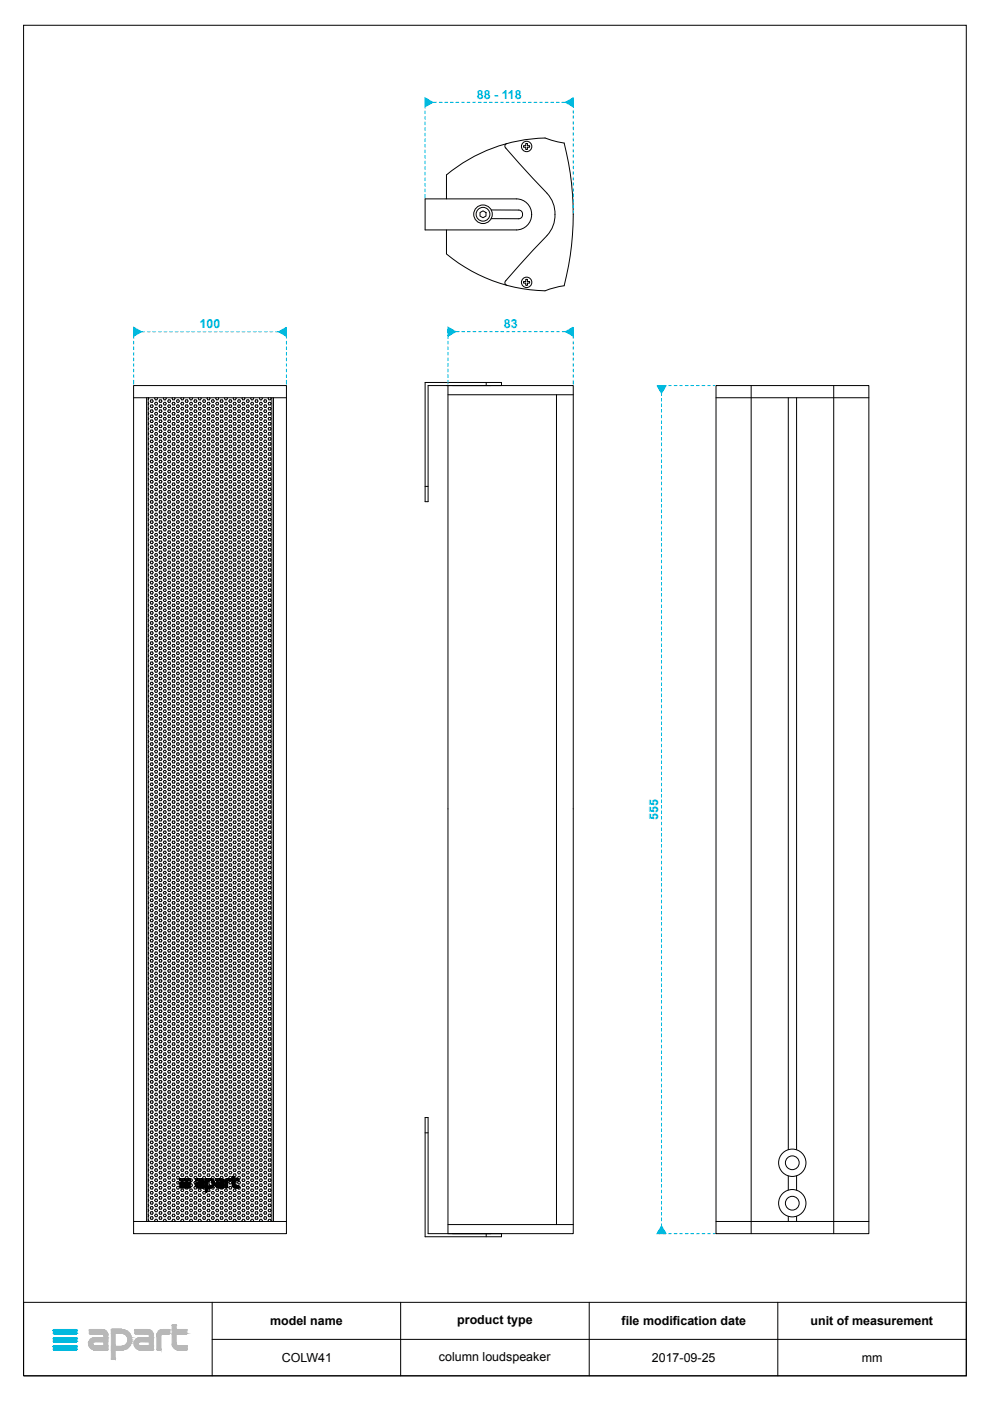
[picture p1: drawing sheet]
<svg xmlns="http://www.w3.org/2000/svg" width="210mm" height="297mm" viewBox="0 0 210 297" stroke-linecap="round" stroke-linejoin="round" font-family="sans-serif">
<defs><g id="words">
<g font-size="2.6" fill="#00c3e4">
<text x="101.1" y="21">88 - 118</text>
<text x="42.3" y="69.6">100</text>
<text x="106.8" y="69.6">83</text>
<text x="139.5" y="173.9" transform="rotate(-90 139.5 173.9)">555</text>
</g>
<g font-size="2.6">
<text x="57.3" y="281">model name</text>
<text x="96.9" y="280.7">product type</text>
<text x="131.8" y="281">file modification date</text>
<text x="171.9" y="281">unit of measurement</text>
<text x="59.8" y="288.8">COLW41</text>
<text x="93.1" y="288.5">column loudspeaker</text>
<text x="138.2" y="288.8">2017-09-25</text>
<text x="182.7" y="288.8">mm</text>
</g>
</g></defs>
<g fill="none" stroke="#000" stroke-width=".21">
<path d="M5 5.4h199.9v286.3h-199.9zM94.7 37.1v5.1M94.7 37.1a34 34 0 0 1 20.9-7.8l2.6 .8 1.4 .2a60.3 60.3 0 0 1 0 30.3M107.5 30.4a.55 .55 0 0 0-.4 .4 .55 .55 0 0 0 .1 .6l8.8 9.6a6.8 6.8 0 0 1 0 8.9l-8.8 9.6a.56 .56 0 0 0-.1 .6 .56 .56 0 0 0 .4 .4M111.5 30.4h.3v.5h.5v.3h-.5v.5h-.3v-.5h-.5v-.3h.5zM90.1 42.2h19.4a3.3 3.3 0 0 1 3.2 3.3 3.3 3.3 0 0 1-3.2 3.2h-19.4zM94.7 48.7v5.2a33.9 33.9 0 0 0 20.9 7.8l2.2-.8 1.8-.3M101.8 45.1l.6-.4 .6 .4v.7l-.6 .4-.6-.4zM104.1 44.5h5.9a.93 .93 0 0 1 .8 1 .93 .93 0 0 1-.8 .9h-5.9M111.5 59.2h.3v.5h.5v.3h-.5v.5h-.3v-.5h-.5v-.3h.5zM28.3 81.7h32.4v179.9h-32.4zM28.3 84.3h32.4"/>
<path d="M31.1 84.3v174.7M31.4 84.7l.1-.2-.1-.2v174.7l.1-.2-.1-.2M31.4 99.3l.1 .2-.1 .2M31.4 98.2l.1 .2-.1 .2M31.4 97.1l.1 .2-.1 .3M31.4 96l.1 .3-.1 .2M31.4 95l.1 .2-.1 .2M31.4 93.9l.1 .2-.1 .3M31.4 92.8l.1 .3-.1 .2M31.4 91.8l.1 .2-.1 .2M31.4 90.7l.1 .2-.1 .2M31.4 89.6l.1 .3-.1 .2"/>
<path d="M31.4 88.6l.1 .2-.1 .2M31.4 87.5l.1 .2-.1 .2M31.4 86.4l.1 .2-.1 .3M31.4 85.3l.1 .3-.1 .2M32 84.8h.3l.2 .3-.2 .2h-.3l-.1-.2zM32 85.9h.3l.2 .2-.2 .3h-.3l-.1-.3zM32 86.9h.3l.2 .3-.2 .2h-.3l-.1-.2zM32 88h.3l.2 .2-.2 .3h-.3l-.1-.3zM32 89.1h.3l.2 .2-.2 .3h-.3l-.1-.3zM32 90.1h.3l.2 .3-.2 .3h-.3l-.1-.3zM32 91.2h.3l.2 .3-.2 .2h-.3l-.1-.2zM32 92.3h.3l.2 .2-.2 .3h-.3l-.1-.3z"/>
<path d="M32 93.3h.3l.2 .3-.2 .3h-.3l-.1-.3zM32 94.4h.3l.2 .3-.2 .2h-.3l-.1-.2zM32 95.5h.3l.2 .2-.2 .3h-.3l-.1-.3zM32 96.5h.3l.2 .3-.2 .3h-.3l-.1-.3zM32 97.6h.3l.2 .3-.2 .2h-.3l-.1-.2zM32 98.7h.3l.2 .2-.2 .3h-.3l-.1-.3zM32 99.7h.3l.2 .3-.2 .3h-.3l-.1-.3zM32.9 84.3l-.1 .2 .1 .3h.4l.1-.3-.1-.2M32.9 85.3h.4l.1 .3-.1 .3h-.4l-.1-.3zM32.9 86.4h.4l.1 .2-.1 .3h-.4l-.1-.3zM32.9 87.4h.4l.1 .3-.1 .3h-.4l-.1-.3zM32.9 88.5h.4l.1 .3-.1 .3h-.4l-.1-.3z"/>
<path d="M32.9 89.6h.4l.1 .3-.1 .2h-.4l-.1-.2zM32.9 90.7h.4l.1 .2-.1 .3h-.4l-.1-.3zM32.9 91.7h.4l.1 .3-.1 .3h-.4l-.1-.3zM32.9 92.8h.4l.1 .3-.1 .2h-.4l-.1-.2zM32.9 93.9h.4l.1 .2-.1 .3h-.4l-.1-.3zM32.9 94.9h.4l.1 .3-.1 .3h-.4l-.1-.3zM32.9 96h.4l.1 .3-.1 .2h-.4l-.1-.2zM32.9 97.1h.4l.1 .2-.1 .3h-.4l-.1-.3zM32.9 98.1h.4l.1 .3-.1 .3h-.4l-.1-.3zM32.9 99.2h.4l.1 .3-.1 .2h-.4l-.1-.2zM33.9 84.8h.3l.1 .3-.1 .2h-.3l-.2-.2zM33.9 85.9h.3l.1 .2-.1 .3h-.3l-.2-.3z"/>
<path d="M33.9 86.9h.3l.1 .3-.1 .2h-.3l-.2-.2zM33.9 88h.3l.1 .2-.1 .3h-.3l-.2-.3zM33.9 89.1h.3l.1 .2-.1 .3h-.3l-.2-.3zM33.9 90.1h.3l.1 .3-.1 .3h-.3l-.2-.3zM33.9 91.2h.3l.1 .3-.1 .2h-.3l-.2-.2zM33.9 92.3h.3l.1 .2-.1 .3h-.3l-.2-.3zM33.9 93.3h.3l.1 .3-.1 .3h-.3l-.2-.3zM33.9 94.4h.3l.1 .3-.1 .2h-.3l-.2-.2zM33.9 95.5h.3l.1 .2-.1 .3h-.3l-.2-.3zM33.9 96.5h.3l.1 .3-.1 .3h-.3l-.2-.3zM33.9 97.6h.3l.1 .3-.1 .2h-.3l-.2-.2zM33.9 98.7h.3l.1 .2-.1 .3h-.3l-.2-.3z"/>
<path d="M33.9 99.7h.3l.1 .3-.1 .3h-.3l-.2-.3zM34.7 84.3l-.1 .2 .2 .3h.3l.1-.3v-.2M34.8 85.3h.3l.1 .3-.1 .3h-.3l-.2-.3zM34.8 86.4h.3l.1 .2-.1 .3h-.3l-.2-.3zM34.8 87.4h.3l.1 .3-.1 .3h-.3l-.2-.3zM34.8 88.5h.3l.1 .3-.1 .3h-.3l-.2-.3zM34.8 89.6h.3l.1 .3-.1 .2h-.3l-.2-.2zM34.8 90.7h.3l.1 .2-.1 .3h-.3l-.2-.3zM34.8 91.7h.3l.1 .3-.1 .3h-.3l-.2-.3zM34.8 92.8h.3l.1 .3-.1 .2h-.3l-.2-.2zM34.8 93.9h.3l.1 .2-.1 .3h-.3l-.2-.3zM34.8 94.9h.3l.1 .3-.1 .3h-.3l-.2-.3z"/>
<path d="M34.8 96h.3l.1 .3-.1 .2h-.3l-.2-.2zM34.8 97.1h.3l.1 .2-.1 .3h-.3l-.2-.3zM34.8 98.1h.3l.1 .3-.1 .3h-.3l-.2-.3zM34.8 99.2h.3l.1 .3-.1 .2h-.3l-.2-.2zM35.7 84.8h.3l.2 .3-.2 .2h-.3l-.1-.2zM35.7 85.9h.3l.2 .2-.2 .3h-.3l-.1-.3zM35.7 86.9h.3l.2 .3-.2 .2h-.3l-.1-.2zM35.7 88h.3l.2 .2-.2 .3h-.3l-.1-.3zM35.7 89.1h.3l.2 .2-.2 .3h-.3l-.1-.3zM35.7 90.1h.3l.2 .3-.2 .3h-.3l-.1-.3zM35.7 91.2h.3l.2 .3-.2 .2h-.3l-.1-.2zM35.7 92.3h.3l.2 .2-.2 .3h-.3l-.1-.3z"/>
<path d="M35.7 93.3h.3l.2 .3-.2 .3h-.3l-.1-.3zM35.7 94.4h.3l.2 .3-.2 .2h-.3l-.1-.2zM35.7 95.5h.3l.2 .2-.2 .3h-.3l-.1-.3zM35.7 96.5h.3l.2 .3-.2 .3h-.3l-.1-.3zM35.7 97.6h.3l.2 .3-.2 .2h-.3l-.1-.2zM35.7 98.7h.3l.2 .2-.2 .3h-.3l-.1-.3zM35.7 99.7h.3l.2 .3-.2 .3h-.3l-.1-.3zM36.6 84.3l-.1 .2 .1 .3h.4l.1-.3-.1-.2M36.6 85.3h.4l.1 .3-.1 .3h-.4l-.1-.3zM36.6 86.4h.4l.1 .2-.1 .3h-.4l-.1-.3zM36.6 87.4h.4l.1 .3-.1 .3h-.4l-.1-.3zM36.6 88.5h.4l.1 .3-.1 .3h-.4l-.1-.3z"/>
<path d="M36.6 89.6h.4l.1 .3-.1 .2h-.4l-.1-.2zM36.6 90.7h.4l.1 .2-.1 .3h-.4l-.1-.3zM36.6 91.7h.4l.1 .3-.1 .3h-.4l-.1-.3zM36.6 92.8h.4l.1 .3-.1 .2h-.4l-.1-.2zM36.6 93.9h.4l.1 .2-.1 .3h-.4l-.1-.3zM36.6 94.9h.4l.1 .3-.1 .3h-.4l-.1-.3zM36.6 96h.4l.1 .3-.1 .2h-.4l-.1-.2zM36.6 97.1h.4l.1 .2-.1 .3h-.4l-.1-.3zM36.6 98.1h.4l.1 .3-.1 .3h-.4l-.1-.3zM36.6 99.2h.4l.1 .3-.1 .2h-.4l-.1-.2zM37.6 84.8h.3l.1 .3-.1 .2h-.3l-.2-.2zM37.6 85.9h.3l.1 .2-.1 .3h-.3l-.2-.3z"/>
<path d="M37.6 86.9h.3l.1 .3-.1 .2h-.3l-.2-.2zM37.6 88h.3l.1 .2-.1 .3h-.3l-.2-.3zM37.6 89.1h.3l.1 .2-.1 .3h-.3l-.2-.3zM37.6 90.1h.3l.1 .3-.1 .3h-.3l-.2-.3zM37.6 91.2h.3l.1 .3-.1 .2h-.3l-.2-.2zM37.6 92.3h.3l.1 .2-.1 .3h-.3l-.2-.3zM37.6 93.3h.3l.1 .3-.1 .3h-.3l-.2-.3zM37.6 94.4h.3l.1 .3-.1 .2h-.3l-.2-.2zM37.6 95.5h.3l.1 .2-.1 .3h-.3l-.2-.3zM37.6 96.5h.3l.1 .3-.1 .3h-.3l-.2-.3zM37.6 97.6h.3l.1 .3-.1 .2h-.3l-.2-.2zM37.6 98.7h.3l.1 .2-.1 .3h-.3l-.2-.3z"/>
<path d="M37.6 99.7h.3l.1 .3-.1 .3h-.3l-.2-.3zM38.4 84.3l-.1 .2 .2 .3h.3l.2-.3-.1-.2M38.5 85.3h.3l.2 .3-.2 .3h-.3l-.2-.3zM38.5 86.4h.3l.2 .2-.2 .3h-.3l-.2-.3zM38.5 87.4h.3l.2 .3-.2 .3h-.3l-.2-.3zM38.5 88.5h.3l.2 .3-.2 .3h-.3l-.2-.3zM38.5 89.6h.3l.2 .3-.2 .2h-.3l-.2-.2zM38.5 90.7h.3l.2 .2-.2 .3h-.3l-.2-.3zM38.5 91.7h.3l.2 .3-.2 .3h-.3l-.2-.3zM38.5 92.8h.3l.2 .3-.2 .2h-.3l-.2-.2zM38.5 93.9h.3l.2 .2-.2 .3h-.3l-.2-.3zM38.5 94.9h.3l.2 .3-.2 .3h-.3l-.2-.3z"/>
<path d="M38.5 96h.3l.2 .3-.2 .2h-.3l-.2-.2zM38.5 97.1h.3l.2 .2-.2 .3h-.3l-.2-.3zM38.5 98.1h.3l.2 .3-.2 .3h-.3l-.2-.3zM38.5 99.2h.3l.2 .3-.2 .2h-.3l-.2-.2zM39.4 84.8h.3l.2 .3-.2 .2h-.3l-.1-.2zM39.4 85.9h.3l.2 .2-.2 .3h-.3l-.1-.3zM39.4 86.9h.3l.2 .3-.2 .2h-.3l-.1-.2zM39.4 88h.3l.2 .2-.2 .3h-.3l-.1-.3zM39.4 89.1h.3l.2 .2-.2 .3h-.3l-.1-.3zM39.4 90.1h.3l.2 .3-.2 .3h-.3l-.1-.3zM39.4 91.2h.3l.2 .3-.2 .2h-.3l-.1-.2zM39.4 92.3h.3l.2 .2-.2 .3h-.3l-.1-.3z"/>
<path d="M39.4 93.3h.3l.2 .3-.2 .3h-.3l-.1-.3zM39.4 94.4h.3l.2 .3-.2 .2h-.3l-.1-.2zM39.4 95.5h.3l.2 .2-.2 .3h-.3l-.1-.3zM39.4 96.5h.3l.2 .3-.2 .3h-.3l-.1-.3zM39.4 97.6h.3l.2 .3-.2 .2h-.3l-.1-.2zM39.4 98.7h.3l.2 .2-.2 .3h-.3l-.1-.3zM39.4 99.7h.3l.2 .3-.2 .3h-.3l-.1-.3zM40.3 84.3l-.1 .2 .1 .3h.4l.1-.3-.1-.2M40.3 85.3h.4l.1 .3-.1 .3h-.4l-.1-.3zM40.3 86.4h.4l.1 .2-.1 .3h-.4l-.1-.3zM40.3 87.4h.4l.1 .3-.1 .3h-.4l-.1-.3zM40.3 88.5h.4l.1 .3-.1 .3h-.4l-.1-.3z"/>
<path d="M40.3 89.6h.4l.1 .3-.1 .2h-.4l-.1-.2zM40.3 90.7h.4l.1 .2-.1 .3h-.4l-.1-.3zM40.3 91.7h.4l.1 .3-.1 .3h-.4l-.1-.3zM40.3 92.8h.4l.1 .3-.1 .2h-.4l-.1-.2zM40.3 93.9h.4l.1 .2-.1 .3h-.4l-.1-.3zM40.3 94.9h.4l.1 .3-.1 .3h-.4l-.1-.3zM40.3 96h.4l.1 .3-.1 .2h-.4l-.1-.2zM40.3 97.1h.4l.1 .2-.1 .3h-.4l-.1-.3zM40.3 98.1h.4l.1 .3-.1 .3h-.4l-.1-.3zM40.3 99.2h.4l.1 .3-.1 .2h-.4l-.1-.2zM41.3 84.8h.3l.1 .3-.1 .2h-.3l-.2-.2zM41.3 85.9h.3l.1 .2-.1 .3h-.3l-.2-.3z"/>
<path d="M41.3 86.9h.3l.1 .3-.1 .2h-.3l-.2-.2zM41.3 88h.3l.1 .2-.1 .3h-.3l-.2-.3zM41.3 89.1h.3l.1 .2-.1 .3h-.3l-.2-.3zM41.3 90.1h.3l.1 .3-.1 .3h-.3l-.2-.3zM41.3 91.2h.3l.1 .3-.1 .2h-.3l-.2-.2zM41.3 92.3h.3l.1 .2-.1 .3h-.3l-.2-.3zM41.3 93.3h.3l.1 .3-.1 .3h-.3l-.2-.3zM41.3 94.4h.3l.1 .3-.1 .2h-.3l-.2-.2zM41.3 95.5h.3l.1 .2-.1 .3h-.3l-.2-.3zM41.3 96.5h.3l.1 .3-.1 .3h-.3l-.2-.3zM41.3 97.6h.3l.1 .3-.1 .2h-.3l-.2-.2zM41.3 98.7h.3l.1 .2-.1 .3h-.3l-.2-.3z"/>
<path d="M41.3 99.7h.3l.1 .3-.1 .3h-.3l-.2-.3zM42.1 84.3l-.1 .2 .2 .3h.3l.2-.3-.1-.2M42.2 85.3h.3l.2 .3-.2 .3h-.3l-.2-.3zM42.2 86.4h.3l.2 .2-.2 .3h-.3l-.2-.3zM42.2 87.4h.3l.2 .3-.2 .3h-.3l-.2-.3zM42.2 88.5h.3l.2 .3-.2 .3h-.3l-.2-.3zM42.2 89.6h.3l.2 .3-.2 .2h-.3l-.2-.2zM42.2 90.7h.3l.2 .2-.2 .3h-.3l-.2-.3zM42.2 91.7h.3l.2 .3-.2 .3h-.3l-.2-.3zM42.2 92.8h.3l.2 .3-.2 .2h-.3l-.2-.2zM42.2 93.9h.3l.2 .2-.2 .3h-.3l-.2-.3zM42.2 94.9h.3l.2 .3-.2 .3h-.3l-.2-.3z"/>
<path d="M42.2 96h.3l.2 .3-.2 .2h-.3l-.2-.2zM42.2 97.1h.3l.2 .2-.2 .3h-.3l-.2-.3zM42.2 98.1h.3l.2 .3-.2 .3h-.3l-.2-.3zM42.2 99.2h.3l.2 .3-.2 .2h-.3l-.2-.2zM43.1 84.8h.3l.2 .3-.2 .2h-.3l-.1-.2zM43.1 85.9h.3l.2 .2-.2 .3h-.3l-.1-.3zM43.1 86.9h.3l.2 .3-.2 .2h-.3l-.1-.2zM43.1 88h.3l.2 .2-.2 .3h-.3l-.1-.3zM43.1 89.1h.3l.2 .2-.2 .3h-.3l-.1-.3zM43.1 90.1h.3l.2 .3-.2 .3h-.3l-.1-.3zM43.1 91.2h.3l.2 .3-.2 .2h-.3l-.1-.2zM43.1 92.3h.3l.2 .2-.2 .3h-.3l-.1-.3z"/>
<path d="M43.1 93.3h.3l.2 .3-.2 .3h-.3l-.1-.3zM43.1 94.4h.3l.2 .3-.2 .2h-.3l-.1-.2zM43.1 95.5h.3l.2 .2-.2 .3h-.3l-.1-.3zM43.1 96.5h.3l.2 .3-.2 .3h-.3l-.1-.3zM43.1 97.6h.3l.2 .3-.2 .2h-.3l-.1-.2zM43.1 98.7h.3l.2 .2-.2 .3h-.3l-.1-.3zM43.1 99.7h.3l.2 .3-.2 .3h-.3l-.1-.3zM44 84.3l-.1 .2 .2 .3h.3l.1-.3-.1-.2M44.1 85.3h.3l.1 .3-.1 .3h-.3l-.2-.3zM44.1 86.4h.3l.1 .2-.1 .3h-.3l-.2-.3zM44.1 87.4h.3l.1 .3-.1 .3h-.3l-.2-.3zM44.1 88.5h.3l.1 .3-.1 .3h-.3l-.2-.3z"/>
<path d="M44.1 89.6h.3l.1 .3-.1 .2h-.3l-.2-.2zM44.1 90.7h.3l.1 .2-.1 .3h-.3l-.2-.3zM44.1 91.7h.3l.1 .3-.1 .3h-.3l-.2-.3zM44.1 92.8h.3l.1 .3-.1 .2h-.3l-.2-.2zM44.1 93.9h.3l.1 .2-.1 .3h-.3l-.2-.3zM44.1 94.9h.3l.1 .3-.1 .3h-.3l-.2-.3zM44.1 96h.3l.1 .3-.1 .2h-.3l-.2-.2zM44.1 97.1h.3l.1 .2-.1 .3h-.3l-.2-.3zM44.1 98.1h.3l.1 .3-.1 .3h-.3l-.2-.3zM44.1 99.2h.3l.1 .3-.1 .2h-.3l-.2-.2zM45 84.8h.3l.1 .3-.1 .2h-.3l-.2-.2zM45 85.9h.3l.1 .2-.1 .3h-.3l-.2-.3z"/>
<path d="M45 86.9h.3l.1 .3-.1 .2h-.3l-.2-.2zM45 88h.3l.1 .2-.1 .3h-.3l-.2-.3zM45 89.1h.3l.1 .2-.1 .3h-.3l-.2-.3zM45 90.1h.3l.1 .3-.1 .3h-.3l-.2-.3zM45 91.2h.3l.1 .3-.1 .2h-.3l-.2-.2zM45 92.3h.3l.1 .2-.1 .3h-.3l-.2-.3zM45 93.3h.3l.1 .3-.1 .3h-.3l-.2-.3zM45 94.4h.3l.1 .3-.1 .2h-.3l-.2-.2zM45 95.5h.3l.1 .2-.1 .3h-.3l-.2-.3zM45 96.5h.3l.1 .3-.1 .3h-.3l-.2-.3zM45 97.6h.3l.1 .3-.1 .2h-.3l-.2-.2zM45 98.7h.3l.1 .2-.1 .3h-.3l-.2-.3z"/>
<path d="M45 99.7h.3l.1 .3-.1 .3h-.3l-.2-.3zM45.9 84.3l-.2 .2 .2 .3h.3l.2-.3-.1-.2M45.9 85.3h.3l.2 .3-.2 .3h-.3l-.2-.3zM45.9 86.4h.3l.2 .2-.2 .3h-.3l-.2-.3zM45.9 87.4h.3l.2 .3-.2 .3h-.3l-.2-.3zM45.9 88.5h.3l.2 .3-.2 .3h-.3l-.2-.3zM45.9 89.6h.3l.2 .3-.2 .2h-.3l-.2-.2zM45.9 90.7h.3l.2 .2-.2 .3h-.3l-.2-.3zM45.9 91.7h.3l.2 .3-.2 .3h-.3l-.2-.3zM45.9 92.8h.3l.2 .3-.2 .2h-.3l-.2-.2zM45.9 93.9h.3l.2 .2-.2 .3h-.3l-.2-.3zM45.9 94.9h.3l.2 .3-.2 .3h-.3l-.2-.3z"/>
<path d="M45.9 96h.3l.2 .3-.2 .2h-.3l-.2-.2zM45.9 97.1h.3l.2 .2-.2 .3h-.3l-.2-.3zM45.9 98.1h.3l.2 .3-.2 .3h-.3l-.2-.3zM45.9 99.2h.3l.2 .3-.2 .2h-.3l-.2-.2zM46.8 84.8h.3l.2 .3-.2 .2h-.3l-.1-.2zM46.8 85.9h.3l.2 .2-.2 .3h-.3l-.1-.3zM46.8 86.9h.3l.2 .3-.2 .2h-.3l-.1-.2zM46.8 88h.3l.2 .2-.2 .3h-.3l-.1-.3zM46.8 89.1h.3l.2 .2-.2 .3h-.3l-.1-.3zM46.8 90.1h.3l.2 .3-.2 .3h-.3l-.1-.3zM46.8 91.2h.3l.2 .3-.2 .2h-.3l-.1-.2zM46.8 92.3h.3l.2 .2-.2 .3h-.3l-.1-.3z"/>
<path d="M46.8 93.3h.3l.2 .3-.2 .3h-.3l-.1-.3zM46.8 94.4h.3l.2 .3-.2 .2h-.3l-.1-.2zM46.8 95.5h.3l.2 .2-.2 .3h-.3l-.1-.3zM46.8 96.5h.3l.2 .3-.2 .3h-.3l-.1-.3zM46.8 97.6h.3l.2 .3-.2 .2h-.3l-.1-.2zM46.8 98.7h.3l.2 .2-.2 .3h-.3l-.1-.3zM46.8 99.7h.3l.2 .3-.2 .3h-.3l-.1-.3zM47.7 84.3l-.1 .2 .2 .3h.3l.1-.3-.1-.2M47.8 85.3h.3l.1 .3-.1 .3h-.3l-.2-.3zM47.8 86.4h.3l.1 .2-.1 .3h-.3l-.2-.3zM47.8 87.4h.3l.1 .3-.1 .3h-.3l-.2-.3zM47.8 88.5h.3l.1 .3-.1 .3h-.3l-.2-.3z"/>
<path d="M47.8 89.6h.3l.1 .3-.1 .2h-.3l-.2-.2zM47.8 90.7h.3l.1 .2-.1 .3h-.3l-.2-.3zM47.8 91.7h.3l.1 .3-.1 .3h-.3l-.2-.3zM47.8 92.8h.3l.1 .3-.1 .2h-.3l-.2-.2zM47.8 93.9h.3l.1 .2-.1 .3h-.3l-.2-.3zM47.8 94.9h.3l.1 .3-.1 .3h-.3l-.2-.3zM47.8 96h.3l.1 .3-.1 .2h-.3l-.2-.2zM47.8 97.1h.3l.1 .2-.1 .3h-.3l-.2-.3zM47.8 98.1h.3l.1 .3-.1 .3h-.3l-.2-.3zM47.8 99.2h.3l.1 .3-.1 .2h-.3l-.2-.2zM48.7 84.8h.3l.2 .3-.2 .2h-.3l-.2-.2zM48.7 85.9h.3l.2 .2-.2 .3h-.3l-.2-.3z"/>
<path d="M48.7 86.9h.3l.2 .3-.2 .2h-.3l-.2-.2zM48.7 88h.3l.2 .2-.2 .3h-.3l-.2-.3zM48.7 89.1h.3l.2 .2-.2 .3h-.3l-.2-.3zM48.7 90.1h.3l.2 .3-.2 .3h-.3l-.2-.3zM48.7 91.2h.3l.2 .3-.2 .2h-.3l-.2-.2zM48.7 92.3h.3l.2 .2-.2 .3h-.3l-.2-.3zM48.7 93.3h.3l.2 .3-.2 .3h-.3l-.2-.3zM48.7 94.4h.3l.2 .3-.2 .2h-.3l-.2-.2zM48.7 95.5h.3l.2 .2-.2 .3h-.3l-.2-.3zM48.7 96.5h.3l.2 .3-.2 .3h-.3l-.2-.3zM48.7 97.6h.3l.2 .3-.2 .2h-.3l-.2-.2zM48.7 98.7h.3l.2 .2-.2 .3h-.3l-.2-.3z"/>
<path d="M48.7 99.7h.3l.2 .3-.2 .3h-.3l-.2-.3zM49.6 84.3l-.2 .2 .2 .3h.3l.2-.3-.1-.2M49.6 85.3h.3l.2 .3-.2 .3h-.3l-.2-.3zM49.6 86.4h.3l.2 .2-.2 .3h-.3l-.2-.3zM49.6 87.4h.3l.2 .3-.2 .3h-.3l-.2-.3zM49.6 88.5h.3l.2 .3-.2 .3h-.3l-.2-.3zM49.6 89.6h.3l.2 .3-.2 .2h-.3l-.2-.2zM49.6 90.7h.3l.2 .2-.2 .3h-.3l-.2-.3zM49.6 91.7h.3l.2 .3-.2 .3h-.3l-.2-.3zM49.6 92.8h.3l.2 .3-.2 .2h-.3l-.2-.2zM49.6 93.9h.3l.2 .2-.2 .3h-.3l-.2-.3zM49.6 94.9h.3l.2 .3-.2 .3h-.3l-.2-.3z"/>
<path d="M49.6 96h.3l.2 .3-.2 .2h-.3l-.2-.2zM49.6 97.1h.3l.2 .2-.2 .3h-.3l-.2-.3zM49.6 98.1h.3l.2 .3-.2 .3h-.3l-.2-.3zM49.6 99.2h.3l.2 .3-.2 .2h-.3l-.2-.2zM50.5 84.8h.3l.2 .3-.2 .2h-.3l-.1-.2zM50.5 85.9h.3l.2 .2-.2 .3h-.3l-.1-.3zM50.5 86.9h.3l.2 .3-.2 .2h-.3l-.1-.2zM50.5 88h.3l.2 .2-.2 .3h-.3l-.1-.3zM50.5 89.1h.3l.2 .2-.2 .3h-.3l-.1-.3zM50.5 90.1h.3l.2 .3-.2 .3h-.3l-.1-.3zM50.5 91.2h.3l.2 .3-.2 .2h-.3l-.1-.2zM50.5 92.3h.3l.2 .2-.2 .3h-.3l-.1-.3z"/>
<path d="M50.5 93.3h.3l.2 .3-.2 .3h-.3l-.1-.3zM50.5 94.4h.3l.2 .3-.2 .2h-.3l-.1-.2zM50.5 95.5h.3l.2 .2-.2 .3h-.3l-.1-.3zM50.5 96.5h.3l.2 .3-.2 .3h-.3l-.1-.3zM50.5 97.6h.3l.2 .3-.2 .2h-.3l-.1-.2zM50.5 98.7h.3l.2 .2-.2 .3h-.3l-.1-.3zM50.5 99.7h.3l.2 .3-.2 .3h-.3l-.1-.3zM51.4 84.3l-.1 .2 .2 .3h.3l.1-.3-.1-.2M51.5 85.3h.3l.1 .3-.1 .3h-.3l-.2-.3zM51.5 86.4h.3l.1 .2-.1 .3h-.3l-.2-.3zM51.5 87.4h.3l.1 .3-.1 .3h-.3l-.2-.3zM51.5 88.5h.3l.1 .3-.1 .3h-.3l-.2-.3z"/>
<path d="M51.5 89.6h.3l.1 .3-.1 .2h-.3l-.2-.2zM51.5 90.7h.3l.1 .2-.1 .3h-.3l-.2-.3zM51.5 91.7h.3l.1 .3-.1 .3h-.3l-.2-.3zM51.5 92.8h.3l.1 .3-.1 .2h-.3l-.2-.2zM51.5 93.9h.3l.1 .2-.1 .3h-.3l-.2-.3zM51.5 94.9h.3l.1 .3-.1 .3h-.3l-.2-.3zM51.5 96h.3l.1 .3-.1 .2h-.3l-.2-.2zM51.5 97.1h.3l.1 .2-.1 .3h-.3l-.2-.3zM51.5 98.1h.3l.1 .3-.1 .3h-.3l-.2-.3zM51.5 99.2h.3l.1 .3-.1 .2h-.3l-.2-.2zM52.4 84.8h.3l.2 .3-.2 .2h-.3l-.2-.2zM52.4 85.9h.3l.2 .2-.2 .3h-.3l-.2-.3z"/>
<path d="M52.4 86.9h.3l.2 .3-.2 .2h-.3l-.2-.2zM52.4 88h.3l.2 .2-.2 .3h-.3l-.2-.3zM52.4 89.1h.3l.2 .2-.2 .3h-.3l-.2-.3zM52.4 90.1h.3l.2 .3-.2 .3h-.3l-.2-.3zM52.4 91.2h.3l.2 .3-.2 .2h-.3l-.2-.2zM52.4 92.3h.3l.2 .2-.2 .3h-.3l-.2-.3zM52.4 93.3h.3l.2 .3-.2 .3h-.3l-.2-.3zM52.4 94.4h.3l.2 .3-.2 .2h-.3l-.2-.2zM52.4 95.5h.3l.2 .2-.2 .3h-.3l-.2-.3zM52.4 96.5h.3l.2 .3-.2 .3h-.3l-.2-.3zM52.4 97.6h.3l.2 .3-.2 .2h-.3l-.2-.2zM52.4 98.7h.3l.2 .2-.2 .3h-.3l-.2-.3z"/>
<path d="M52.4 99.7h.3l.2 .3-.2 .3h-.3l-.2-.3zM53.3 84.3l-.1 .2 .1 .3h.3l.2-.3-.1-.2M53.3 85.3h.3l.2 .3-.2 .3h-.3l-.1-.3zM53.3 86.4h.3l.2 .2-.2 .3h-.3l-.1-.3zM53.3 87.4h.3l.2 .3-.2 .3h-.3l-.1-.3zM53.3 88.5h.3l.2 .3-.2 .3h-.3l-.1-.3zM53.3 89.6h.3l.2 .3-.2 .2h-.3l-.1-.2zM53.3 90.7h.3l.2 .2-.2 .3h-.3l-.1-.3zM53.3 91.7h.3l.2 .3-.2 .3h-.3l-.1-.3zM53.3 92.8h.3l.2 .3-.2 .2h-.3l-.1-.2zM53.3 93.9h.3l.2 .2-.2 .3h-.3l-.1-.3zM53.3 94.9h.3l.2 .3-.2 .3h-.3l-.1-.3z"/>
<path d="M53.3 96h.3l.2 .3-.2 .2h-.3l-.1-.2zM53.3 97.1h.3l.2 .2-.2 .3h-.3l-.1-.3zM53.3 98.1h.3l.2 .3-.2 .3h-.3l-.1-.3zM53.3 99.2h.3l.2 .3-.2 .2h-.3l-.1-.2zM54.2 84.8h.4l.1 .3-.1 .2h-.4l-.1-.2zM54.2 85.9h.4l.1 .2-.1 .3h-.4l-.1-.3zM54.2 86.9h.4l.1 .3-.1 .2h-.4l-.1-.2zM54.2 88h.4l.1 .2-.1 .3h-.4l-.1-.3zM54.2 89.1h.4l.1 .2-.1 .3h-.4l-.1-.3zM54.2 90.1h.4l.1 .3-.1 .3h-.4l-.1-.3zM54.2 91.2h.4l.1 .3-.1 .2h-.4l-.1-.2zM54.2 92.3h.4l.1 .2-.1 .3h-.4l-.1-.3z"/>
<path d="M54.2 93.3h.4l.1 .3-.1 .3h-.4l-.1-.3zM54.2 94.4h.4l.1 .3-.1 .2h-.4l-.1-.2zM54.2 95.5h.4l.1 .2-.1 .3h-.4l-.1-.3zM54.2 96.5h.4l.1 .3-.1 .3h-.4l-.1-.3zM54.2 97.6h.4l.1 .3-.1 .2h-.4l-.1-.2zM54.2 98.7h.4l.1 .2-.1 .3h-.4l-.1-.3zM54.2 99.7h.4l.1 .3-.1 .3h-.4l-.1-.3zM55.1 84.3l-.1 .2 .2 .3h.3l.1-.3-.1-.2M55.2 85.3h.3l.1 .3-.1 .3h-.3l-.2-.3zM55.2 86.4h.3l.1 .2-.1 .3h-.3l-.2-.3zM55.2 87.4h.3l.1 .3-.1 .3h-.3l-.2-.3zM55.2 88.5h.3l.1 .3-.1 .3h-.3l-.2-.3z"/>
<path d="M55.2 89.6h.3l.1 .3-.1 .2h-.3l-.2-.2zM55.2 90.7h.3l.1 .2-.1 .3h-.3l-.2-.3zM55.2 91.7h.3l.1 .3-.1 .3h-.3l-.2-.3zM55.2 92.8h.3l.1 .3-.1 .2h-.3l-.2-.2zM55.2 93.9h.3l.1 .2-.1 .3h-.3l-.2-.3zM55.2 94.9h.3l.1 .3-.1 .3h-.3l-.2-.3zM55.2 96h.3l.1 .3-.1 .2h-.3l-.2-.2zM55.2 97.1h.3l.1 .2-.1 .3h-.3l-.2-.3zM55.2 98.1h.3l.1 .3-.1 .3h-.3l-.2-.3zM55.2 99.2h.3l.1 .3-.1 .2h-.3l-.2-.2zM56.1 84.8h.3l.1 .3-.1 .2h-.3l-.2-.2zM56.1 85.9h.3l.1 .2-.1 .3h-.3l-.2-.3z"/>
<path d="M56.1 86.9h.3l.1 .3-.1 .2h-.3l-.2-.2zM56.1 88h.3l.1 .2-.1 .3h-.3l-.2-.3zM56.1 89.1h.3l.1 .2-.1 .3h-.3l-.2-.3zM56.1 90.1h.3l.1 .3-.1 .3h-.3l-.2-.3zM56.1 91.2h.3l.1 .3-.1 .2h-.3l-.2-.2zM56.1 92.3h.3l.1 .2-.1 .3h-.3l-.2-.3zM56.1 93.3h.3l.1 .3-.1 .3h-.3l-.2-.3zM56.1 94.4h.3l.1 .3-.1 .2h-.3l-.2-.2zM56.1 95.5h.3l.1 .2-.1 .3h-.3l-.2-.3zM56.1 96.5h.3l.1 .3-.1 .3h-.3l-.2-.3zM56.1 97.6h.3l.1 .3-.1 .2h-.3l-.2-.2zM56.1 98.7h.3l.1 .2-.1 .3h-.3l-.2-.3z"/>
<path d="M56.1 99.7h.3l.1 .3-.1 .3h-.3l-.2-.3zM57 84.3l-.1 .2 .1 .3h.3l.2-.3-.1-.2M57 85.3h.3l.2 .3-.2 .3h-.3l-.1-.3zM57 86.4h.3l.2 .2-.2 .3h-.3l-.1-.3zM57 87.4h.3l.2 .3-.2 .3h-.3l-.1-.3zM57 88.5h.3l.2 .3-.2 .3h-.3l-.1-.3zM57 89.6h.3l.2 .3-.2 .2h-.3l-.1-.2zM57 90.7h.3l.2 .2-.2 .3h-.3l-.1-.3zM57 91.7h.3l.2 .3-.2 .3h-.3l-.1-.3zM57 92.8h.3l.2 .3-.2 .2h-.3l-.1-.2zM57 93.9h.3l.2 .2-.2 .3h-.3l-.1-.3zM57 94.9h.3l.2 .3-.2 .3h-.3l-.1-.3z"/>
<path d="M57 96h.3l.2 .3-.2 .2h-.3l-.1-.2zM57 97.1h.3l.2 .2-.2 .3h-.3l-.1-.3zM57 98.1h.3l.2 .3-.2 .3h-.3l-.1-.3zM57 99.2h.3l.2 .3-.2 .2h-.3l-.1-.2zM57.6 84.3v174.7M58 84.3v174.7M90.1 81.1h16.2v.6h-15.5v24.7h-.7zM94.7 81.7h26.8v179.9h-26.5v-179.9M95 83.7h26.5M103.1 81.1v.6M118 83.7v175.9M151.8 81.7h32.4v179.9h-32.4z"/>
<path d="M151.8 84.3h32.4M159.3 81.7v179.9M167.1 84.3v159.5M168.9 84.3v159.5M176.8 81.7v179.9M31.4 119.6l.1 .2-.1 .2M31.4 118.5l.1 .2-.1 .2M31.4 117.4l.1 .2-.1 .3M31.4 116.4l.1 .2-.1 .2M31.4 115.3l.1 .2-.1 .2M31.4 114.2l.1 .3-.1 .2M31.4 113.1l.1 .3-.1 .2"/>
<path d="M31.4 112.1l.1 .2-.1 .2M31.4 111l.1 .2-.1 .3M31.4 109.9l.1 .3-.1 .2M31.4 108.9l.1 .2-.1 .2M31.4 107.8l.1 .2-.1 .2M31.4 106.7l.1 .3-.1 .2M31.4 105.7l.1 .2-.1 .2M31.4 104.6l.1 .2-.1 .3M31.4 103.5l.1 .3-.1 .2M31.4 102.4l.1 .3-.1 .2M31.4 101.4l.1 .2-.1 .2M31.4 100.3l.1 .2-.1 .3"/>
<path d="M32 100.8h.3l.2 .3-.2 .2h-.3l-.1-.2zM32 101.9h.3l.2 .3-.2 .2h-.3l-.1-.2zM32 103h.3l.2 .2-.2 .3h-.3l-.1-.3zM32 104h.3l.2 .3-.2 .2h-.3l-.1-.2zM32 105.1h.3l.2 .2-.2 .3h-.3l-.1-.3zM32 106.2h.3l.2 .2-.2 .3h-.3l-.1-.3zM32 107.2h.3l.2 .3-.2 .3h-.3l-.1-.3zM32 108.3h.3l.2 .3-.2 .2h-.3l-.1-.2zM32 109.4h.3l.2 .2-.2 .3h-.3l-.1-.3zM32 110.4h.3l.2 .3-.2 .3h-.3l-.1-.3zM32 111.5h.3l.2 .3-.2 .2h-.3l-.1-.2zM32 112.6h.3l.2 .2-.2 .3h-.3l-.1-.3z"/>
<path d="M32 113.6h.3l.2 .3-.2 .3h-.3l-.1-.3zM32 114.7h.3l.2 .3-.2 .3h-.3l-.1-.3zM32 115.8h.3l.2 .2-.2 .3h-.3l-.1-.3zM32 116.8h.3l.2 .3-.2 .3h-.3l-.1-.3zM32 117.9h.3l.2 .3-.2 .3h-.3l-.1-.3zM32 119h.3l.2 .3-.2 .2h-.3l-.1-.2zM32.9 100.3h.4l.1 .2-.1 .3h-.4l-.1-.3zM32.9 101.3h.4l.1 .3-.1 .3h-.4l-.1-.3zM32.9 102.4h.4l.1 .3-.1 .3h-.4l-.1-.3zM32.9 103.5h.4l.1 .3-.1 .2h-.4l-.1-.2zM32.9 104.5h.4l.1 .3-.1 .3h-.4l-.1-.3zM32.9 105.6h.4l.1 .3-.1 .3h-.4l-.1-.3z"/>
<path d="M32.9 106.7h.4l.1 .3-.1 .2h-.4l-.1-.2zM32.9 107.8h.4l.1 .2-.1 .3h-.4l-.1-.3zM32.9 108.8h.4l.1 .3-.1 .3h-.4l-.1-.3zM32.9 109.9h.4l.1 .3-.1 .2h-.4l-.1-.2zM32.9 111h.4l.1 .2-.1 .3h-.4l-.1-.3zM32.9 112h.4l.1 .3-.1 .3h-.4l-.1-.3zM32.9 113.1h.4l.1 .3-.1 .2h-.4l-.1-.2zM32.9 114.2h.4l.1 .3-.1 .2h-.4l-.1-.2zM32.9 115.3h.4l.1 .2-.1 .3h-.4l-.1-.3zM32.9 116.3h.4l.1 .3-.1 .2h-.4l-.1-.2zM32.9 117.4h.4l.1 .2-.1 .3h-.4l-.1-.3zM32.9 118.5h.4l.1 .2-.1 .3h-.4l-.1-.3z"/>
<path d="M32.9 119.5h.4l.1 .3-.1 .3h-.4l-.1-.3zM33.9 100.8h.3l.1 .3-.1 .2h-.3l-.2-.2zM33.9 101.9h.3l.1 .3-.1 .2h-.3l-.2-.2zM33.9 103h.3l.1 .2-.1 .3h-.3l-.2-.3zM33.9 104h.3l.1 .3-.1 .2h-.3l-.2-.2zM33.9 105.1h.3l.1 .2-.1 .3h-.3l-.2-.3zM33.9 106.2h.3l.1 .2-.1 .3h-.3l-.2-.3zM33.9 107.2h.3l.1 .3-.1 .3h-.3l-.2-.3zM33.9 108.3h.3l.1 .3-.1 .2h-.3l-.2-.2zM33.9 109.4h.3l.1 .2-.1 .3h-.3l-.2-.3zM33.9 110.4h.3l.1 .3-.1 .3h-.3l-.2-.3zM33.9 111.5h.3l.1 .3-.1 .2h-.3l-.2-.2z"/>
<path d="M33.9 112.6h.3l.1 .2-.1 .3h-.3l-.2-.3zM33.9 113.6h.3l.1 .3-.1 .3h-.3l-.2-.3zM33.9 114.7h.3l.1 .3-.1 .3h-.3l-.2-.3zM33.9 115.8h.3l.1 .2-.1 .3h-.3l-.2-.3zM33.9 116.8h.3l.1 .3-.1 .3h-.3l-.2-.3zM33.9 117.9h.3l.1 .3-.1 .3h-.3l-.2-.3zM33.9 119h.3l.1 .3-.1 .2h-.3l-.2-.2zM34.8 100.3h.3l.1 .2-.1 .3h-.3l-.2-.3zM34.8 101.3h.3l.1 .3-.1 .3h-.3l-.2-.3zM34.8 102.4h.3l.1 .3-.1 .3h-.3l-.2-.3zM34.8 103.5h.3l.1 .3-.1 .2h-.3l-.2-.2zM34.8 104.5h.3l.1 .3-.1 .3h-.3l-.2-.3z"/>
<path d="M34.8 105.6h.3l.1 .3-.1 .3h-.3l-.2-.3zM34.8 106.7h.3l.1 .3-.1 .2h-.3l-.2-.2zM34.8 107.8h.3l.1 .2-.1 .3h-.3l-.2-.3zM34.8 108.8h.3l.1 .3-.1 .3h-.3l-.2-.3zM34.8 109.9h.3l.1 .3-.1 .2h-.3l-.2-.2zM34.8 111h.3l.1 .2-.1 .3h-.3l-.2-.3zM34.8 112h.3l.1 .3-.1 .3h-.3l-.2-.3zM34.8 113.1h.3l.1 .3-.1 .2h-.3l-.2-.2zM34.8 114.2h.3l.1 .3-.1 .2h-.3l-.2-.2zM34.8 115.3h.3l.1 .2-.1 .3h-.3l-.2-.3zM34.8 116.3h.3l.1 .3-.1 .2h-.3l-.2-.2zM34.8 117.4h.3l.1 .2-.1 .3h-.3l-.2-.3z"/>
<path d="M34.8 118.5h.3l.1 .2-.1 .3h-.3l-.2-.3zM34.8 119.5h.3l.1 .3-.1 .3h-.3l-.2-.3zM35.7 100.8h.3l.2 .3-.2 .2h-.3l-.1-.2zM35.7 101.9h.3l.2 .3-.2 .2h-.3l-.1-.2zM35.7 103h.3l.2 .2-.2 .3h-.3l-.1-.3zM35.7 104h.3l.2 .3-.2 .2h-.3l-.1-.2zM35.7 105.1h.3l.2 .2-.2 .3h-.3l-.1-.3zM35.7 106.2h.3l.2 .2-.2 .3h-.3l-.1-.3zM35.7 107.2h.3l.2 .3-.2 .3h-.3l-.1-.3zM35.7 108.3h.3l.2 .3-.2 .2h-.3l-.1-.2zM35.7 109.4h.3l.2 .2-.2 .3h-.3l-.1-.3zM35.7 110.4h.3l.2 .3-.2 .3h-.3l-.1-.3z"/>
<path d="M35.7 111.5h.3l.2 .3-.2 .2h-.3l-.1-.2zM35.7 112.6h.3l.2 .2-.2 .3h-.3l-.1-.3zM35.7 113.6h.3l.2 .3-.2 .3h-.3l-.1-.3zM35.7 114.7h.3l.2 .3-.2 .3h-.3l-.1-.3zM35.7 115.8h.3l.2 .2-.2 .3h-.3l-.1-.3zM35.7 116.8h.3l.2 .3-.2 .3h-.3l-.1-.3zM35.7 117.9h.3l.2 .3-.2 .3h-.3l-.1-.3zM35.7 119h.3l.2 .3-.2 .2h-.3l-.1-.2zM36.6 100.3h.4l.1 .2-.1 .3h-.4l-.1-.3zM36.6 101.3h.4l.1 .3-.1 .3h-.4l-.1-.3zM36.6 102.4h.4l.1 .3-.1 .3h-.4l-.1-.3zM36.6 103.5h.4l.1 .3-.1 .2h-.4l-.1-.2z"/>
<path d="M36.6 104.5h.4l.1 .3-.1 .3h-.4l-.1-.3zM36.6 105.6h.4l.1 .3-.1 .3h-.4l-.1-.3zM36.6 106.7h.4l.1 .3-.1 .2h-.4l-.1-.2zM36.6 107.8h.4l.1 .2-.1 .3h-.4l-.1-.3zM36.6 108.8h.4l.1 .3-.1 .3h-.4l-.1-.3zM36.6 109.9h.4l.1 .3-.1 .2h-.4l-.1-.2zM36.6 111h.4l.1 .2-.1 .3h-.4l-.1-.3zM36.6 112h.4l.1 .3-.1 .3h-.4l-.1-.3zM36.6 113.1h.4l.1 .3-.1 .2h-.4l-.1-.2zM36.6 114.2h.4l.1 .3-.1 .2h-.4l-.1-.2zM36.6 115.3h.4l.1 .2-.1 .3h-.4l-.1-.3zM36.6 116.3h.4l.1 .3-.1 .2h-.4l-.1-.2z"/>
<path d="M36.6 117.4h.4l.1 .2-.1 .3h-.4l-.1-.3zM36.6 118.5h.4l.1 .2-.1 .3h-.4l-.1-.3zM36.6 119.5h.4l.1 .3-.1 .3h-.4l-.1-.3zM37.6 100.8h.3l.1 .3-.1 .2h-.3l-.2-.2zM37.6 101.9h.3l.1 .3-.1 .2h-.3l-.2-.2zM37.6 103h.3l.1 .2-.1 .3h-.3l-.2-.3zM37.6 104h.3l.1 .3-.1 .2h-.3l-.2-.2zM37.6 105.1h.3l.1 .2-.1 .3h-.3l-.2-.3zM37.6 106.2h.3l.1 .2-.1 .3h-.3l-.2-.3zM37.6 107.2h.3l.1 .3-.1 .3h-.3l-.2-.3zM37.6 108.3h.3l.1 .3-.1 .2h-.3l-.2-.2zM37.6 109.4h.3l.1 .2-.1 .3h-.3l-.2-.3z"/>
<path d="M37.6 110.4h.3l.1 .3-.1 .3h-.3l-.2-.3zM37.6 111.5h.3l.1 .3-.1 .2h-.3l-.2-.2zM37.6 112.6h.3l.1 .2-.1 .3h-.3l-.2-.3zM37.6 113.6h.3l.1 .3-.1 .3h-.3l-.2-.3zM37.6 114.7h.3l.1 .3-.1 .3h-.3l-.2-.3zM37.6 115.8h.3l.1 .2-.1 .3h-.3l-.2-.3zM37.6 116.8h.3l.1 .3-.1 .3h-.3l-.2-.3zM37.6 117.9h.3l.1 .3-.1 .3h-.3l-.2-.3zM37.6 119h.3l.1 .3-.1 .2h-.3l-.2-.2zM38.5 100.3h.3l.2 .2-.2 .3h-.3l-.2-.3zM38.5 101.3h.3l.2 .3-.2 .3h-.3l-.2-.3zM38.5 102.4h.3l.2 .3-.2 .3h-.3l-.2-.3z"/>
<path d="M38.5 103.5h.3l.2 .3-.2 .2h-.3l-.2-.2zM38.5 104.5h.3l.2 .3-.2 .3h-.3l-.2-.3zM38.5 105.6h.3l.2 .3-.2 .3h-.3l-.2-.3zM38.5 106.7h.3l.2 .3-.2 .2h-.3l-.2-.2zM38.5 107.8h.3l.2 .2-.2 .3h-.3l-.2-.3zM38.5 108.8h.3l.2 .3-.2 .3h-.3l-.2-.3zM38.5 109.9h.3l.2 .3-.2 .2h-.3l-.2-.2zM38.5 111h.3l.2 .2-.2 .3h-.3l-.2-.3zM38.5 112h.3l.2 .3-.2 .3h-.3l-.2-.3zM38.5 113.1h.3l.2 .3-.2 .2h-.3l-.2-.2zM38.5 114.2h.3l.2 .3-.2 .2h-.3l-.2-.2zM38.5 115.3h.3l.2 .2-.2 .3h-.3l-.2-.3z"/>
<path d="M38.5 116.3h.3l.2 .3-.2 .2h-.3l-.2-.2zM38.5 117.4h.3l.2 .2-.2 .3h-.3l-.2-.3zM38.5 118.5h.3l.2 .2-.2 .3h-.3l-.2-.3zM38.5 119.5h.3l.2 .3-.2 .3h-.3l-.2-.3zM39.4 100.8h.3l.2 .3-.2 .2h-.3l-.1-.2zM39.4 101.9h.3l.2 .3-.2 .2h-.3l-.1-.2zM39.4 103h.3l.2 .2-.2 .3h-.3l-.1-.3zM39.4 104h.3l.2 .3-.2 .2h-.3l-.1-.2zM39.4 105.1h.3l.2 .2-.2 .3h-.3l-.1-.3zM39.4 106.2h.3l.2 .2-.2 .3h-.3l-.1-.3zM39.4 107.2h.3l.2 .3-.2 .3h-.3l-.1-.3zM39.4 108.3h.3l.2 .3-.2 .2h-.3l-.1-.2z"/>
<path d="M39.4 109.4h.3l.2 .2-.2 .3h-.3l-.1-.3zM39.4 110.4h.3l.2 .3-.2 .3h-.3l-.1-.3zM39.4 111.5h.3l.2 .3-.2 .2h-.3l-.1-.2zM39.4 112.6h.3l.2 .2-.2 .3h-.3l-.1-.3zM39.4 113.6h.3l.2 .3-.2 .3h-.3l-.1-.3zM39.4 114.7h.3l.2 .3-.2 .3h-.3l-.1-.3zM39.4 115.8h.3l.2 .2-.2 .3h-.3l-.1-.3zM39.4 116.8h.3l.2 .3-.2 .3h-.3l-.1-.3zM39.4 117.9h.3l.2 .3-.2 .3h-.3l-.1-.3zM39.4 119h.3l.2 .3-.2 .2h-.3l-.1-.2zM40.3 100.3h.4l.1 .2-.1 .3h-.4l-.1-.3zM40.3 101.3h.4l.1 .3-.1 .3h-.4l-.1-.3z"/>
<path d="M40.3 102.4h.4l.1 .3-.1 .3h-.4l-.1-.3zM40.3 103.5h.4l.1 .3-.1 .2h-.4l-.1-.2zM40.3 104.5h.4l.1 .3-.1 .3h-.4l-.1-.3zM40.3 105.6h.4l.1 .3-.1 .3h-.4l-.1-.3zM40.3 106.7h.4l.1 .3-.1 .2h-.4l-.1-.2zM40.3 107.8h.4l.1 .2-.1 .3h-.4l-.1-.3zM40.3 108.8h.4l.1 .3-.1 .3h-.4l-.1-.3zM40.3 109.9h.4l.1 .3-.1 .2h-.4l-.1-.2zM40.3 111h.4l.1 .2-.1 .3h-.4l-.1-.3zM40.3 112h.4l.1 .3-.1 .3h-.4l-.1-.3zM40.3 113.1h.4l.1 .3-.1 .2h-.4l-.1-.2zM40.3 114.2h.4l.1 .3-.1 .2h-.4l-.1-.2z"/>
<path d="M40.3 115.3h.4l.1 .2-.1 .3h-.4l-.1-.3zM40.3 116.3h.4l.1 .3-.1 .2h-.4l-.1-.2zM40.3 117.4h.4l.1 .2-.1 .3h-.4l-.1-.3zM40.3 118.5h.4l.1 .2-.1 .3h-.4l-.1-.3zM40.3 119.5h.4l.1 .3-.1 .3h-.4l-.1-.3zM41.3 100.8h.3l.1 .3-.1 .2h-.3l-.2-.2zM41.3 101.9h.3l.1 .3-.1 .2h-.3l-.2-.2zM41.3 103h.3l.1 .2-.1 .3h-.3l-.2-.3zM41.3 104h.3l.1 .3-.1 .2h-.3l-.2-.2zM41.3 105.1h.3l.1 .2-.1 .3h-.3l-.2-.3zM41.3 106.2h.3l.1 .2-.1 .3h-.3l-.2-.3zM41.3 107.2h.3l.1 .3-.1 .3h-.3l-.2-.3z"/>
<path d="M41.3 108.3h.3l.1 .3-.1 .2h-.3l-.2-.2zM41.3 109.4h.3l.1 .2-.1 .3h-.3l-.2-.3zM41.3 110.4h.3l.1 .3-.1 .3h-.3l-.2-.3zM41.3 111.5h.3l.1 .3-.1 .2h-.3l-.2-.2zM41.3 112.6h.3l.1 .2-.1 .3h-.3l-.2-.3zM41.3 113.6h.3l.1 .3-.1 .3h-.3l-.2-.3zM41.3 114.7h.3l.1 .3-.1 .3h-.3l-.2-.3zM41.3 115.8h.3l.1 .2-.1 .3h-.3l-.2-.3zM41.3 116.8h.3l.1 .3-.1 .3h-.3l-.2-.3zM41.3 117.9h.3l.1 .3-.1 .3h-.3l-.2-.3zM41.3 119h.3l.1 .3-.1 .2h-.3l-.2-.2zM42.2 100.3h.3l.2 .2-.2 .3h-.3l-.2-.3z"/>
<path d="M42.2 101.3h.3l.2 .3-.2 .3h-.3l-.2-.3zM42.2 102.4h.3l.2 .3-.2 .3h-.3l-.2-.3zM42.2 103.5h.3l.2 .3-.2 .2h-.3l-.2-.2zM42.2 104.5h.3l.2 .3-.2 .3h-.3l-.2-.3zM42.2 105.6h.3l.2 .3-.2 .3h-.3l-.2-.3zM42.2 106.7h.3l.2 .3-.2 .2h-.3l-.2-.2zM42.2 107.8h.3l.2 .2-.2 .3h-.3l-.2-.3zM42.2 108.8h.3l.2 .3-.2 .3h-.3l-.2-.3zM42.2 109.9h.3l.2 .3-.2 .2h-.3l-.2-.2zM42.2 111h.3l.2 .2-.2 .3h-.3l-.2-.3zM42.2 112h.3l.2 .3-.2 .3h-.3l-.2-.3zM42.2 113.1h.3l.2 .3-.2 .2h-.3l-.2-.2z"/>
<path d="M42.2 114.2h.3l.2 .3-.2 .2h-.3l-.2-.2zM42.2 115.3h.3l.2 .2-.2 .3h-.3l-.2-.3zM42.2 116.3h.3l.2 .3-.2 .2h-.3l-.2-.2zM42.2 117.4h.3l.2 .2-.2 .3h-.3l-.2-.3zM42.2 118.5h.3l.2 .2-.2 .3h-.3l-.2-.3zM42.2 119.5h.3l.2 .3-.2 .3h-.3l-.2-.3zM43.1 100.8h.3l.2 .3-.2 .2h-.3l-.1-.2zM43.1 101.9h.3l.2 .3-.2 .2h-.3l-.1-.2zM43.1 103h.3l.2 .2-.2 .3h-.3l-.1-.3zM43.1 104h.3l.2 .3-.2 .2h-.3l-.1-.2zM43.1 105.1h.3l.2 .2-.2 .3h-.3l-.1-.3zM43.1 106.2h.3l.2 .2-.2 .3h-.3l-.1-.3z"/>
<path d="M43.1 107.2h.3l.2 .3-.2 .3h-.3l-.1-.3zM43.1 108.3h.3l.2 .3-.2 .2h-.3l-.1-.2zM43.1 109.4h.3l.2 .2-.2 .3h-.3l-.1-.3zM43.1 110.4h.3l.2 .3-.2 .3h-.3l-.1-.3zM43.1 111.5h.3l.2 .3-.2 .2h-.3l-.1-.2zM43.1 112.6h.3l.2 .2-.2 .3h-.3l-.1-.3zM43.1 113.6h.3l.2 .3-.2 .3h-.3l-.1-.3zM43.1 114.7h.3l.2 .3-.2 .3h-.3l-.1-.3zM43.1 115.8h.3l.2 .2-.2 .3h-.3l-.1-.3zM43.1 116.8h.3l.2 .3-.2 .3h-.3l-.1-.3zM43.1 117.9h.3l.2 .3-.2 .3h-.3l-.1-.3zM43.1 119h.3l.2 .3-.2 .2h-.3l-.1-.2z"/>
<path d="M44.1 100.3h.3l.1 .2-.1 .3h-.3l-.2-.3zM44.1 101.3h.3l.1 .3-.1 .3h-.3l-.2-.3zM44.1 102.4h.3l.1 .3-.1 .3h-.3l-.2-.3zM44.1 103.5h.3l.1 .3-.1 .2h-.3l-.2-.2zM44.1 104.5h.3l.1 .3-.1 .3h-.3l-.2-.3zM44.1 105.6h.3l.1 .3-.1 .3h-.3l-.2-.3zM44.1 106.7h.3l.1 .3-.1 .2h-.3l-.2-.2zM44.1 107.8h.3l.1 .2-.1 .3h-.3l-.2-.3zM44.1 108.8h.3l.1 .3-.1 .3h-.3l-.2-.3zM44.1 109.9h.3l.1 .3-.1 .2h-.3l-.2-.2zM44.1 111h.3l.1 .2-.1 .3h-.3l-.2-.3zM44.1 112h.3l.1 .3-.1 .3h-.3l-.2-.3z"/>
<path d="M44.1 113.1h.3l.1 .3-.1 .2h-.3l-.2-.2zM44.1 114.2h.3l.1 .3-.1 .2h-.3l-.2-.2zM44.1 115.3h.3l.1 .2-.1 .3h-.3l-.2-.3zM44.1 116.3h.3l.1 .3-.1 .2h-.3l-.2-.2zM44.1 117.4h.3l.1 .2-.1 .3h-.3l-.2-.3zM44.1 118.5h.3l.1 .2-.1 .3h-.3l-.2-.3zM44.1 119.5h.3l.1 .3-.1 .3h-.3l-.2-.3zM45 100.8h.3l.1 .3-.1 .2h-.3l-.2-.2zM45 101.9h.3l.1 .3-.1 .2h-.3l-.2-.2zM45 103h.3l.1 .2-.1 .3h-.3l-.2-.3zM45 104h.3l.1 .3-.1 .2h-.3l-.2-.2zM45 105.1h.3l.1 .2-.1 .3h-.3l-.2-.3z"/>
<path d="M45 106.2h.3l.1 .2-.1 .3h-.3l-.2-.3zM45 107.2h.3l.1 .3-.1 .3h-.3l-.2-.3zM45 108.3h.3l.1 .3-.1 .2h-.3l-.2-.2zM45 109.4h.3l.1 .2-.1 .3h-.3l-.2-.3zM45 110.4h.3l.1 .3-.1 .3h-.3l-.2-.3zM45 111.5h.3l.1 .3-.1 .2h-.3l-.2-.2zM45 112.6h.3l.1 .2-.1 .3h-.3l-.2-.3zM45 113.6h.3l.1 .3-.1 .3h-.3l-.2-.3zM45 114.7h.3l.1 .3-.1 .3h-.3l-.2-.3zM45 115.8h.3l.1 .2-.1 .3h-.3l-.2-.3zM45 116.8h.3l.1 .3-.1 .3h-.3l-.2-.3zM45 117.9h.3l.1 .3-.1 .3h-.3l-.2-.3z"/>
<path d="M45 119h.3l.1 .3-.1 .2h-.3l-.2-.2zM45.9 100.3h.3l.2 .2-.2 .3h-.3l-.2-.3zM45.9 101.3h.3l.2 .3-.2 .3h-.3l-.2-.3zM45.9 102.4h.3l.2 .3-.2 .3h-.3l-.2-.3zM45.9 103.5h.3l.2 .3-.2 .2h-.3l-.2-.2zM45.9 104.5h.3l.2 .3-.2 .3h-.3l-.2-.3zM45.9 105.6h.3l.2 .3-.2 .3h-.3l-.2-.3zM45.9 106.7h.3l.2 .3-.2 .2h-.3l-.2-.2zM45.9 107.8h.3l.2 .2-.2 .3h-.3l-.2-.3zM45.9 108.8h.3l.2 .3-.2 .3h-.3l-.2-.3zM45.9 109.9h.3l.2 .3-.2 .2h-.3l-.2-.2zM45.9 111h.3l.2 .2-.2 .3h-.3l-.2-.3z"/>
<path d="M45.9 112h.3l.2 .3-.2 .3h-.3l-.2-.3zM45.9 113.1h.3l.2 .3-.2 .2h-.3l-.2-.2zM45.9 114.2h.3l.2 .3-.2 .2h-.3l-.2-.2zM45.9 115.3h.3l.2 .2-.2 .3h-.3l-.2-.3zM45.9 116.3h.3l.2 .3-.2 .2h-.3l-.2-.2zM45.9 117.4h.3l.2 .2-.2 .3h-.3l-.2-.3zM45.9 118.5h.3l.2 .2-.2 .3h-.3l-.2-.3zM45.9 119.5h.3l.2 .3-.2 .3h-.3l-.2-.3zM46.8 100.8h.3l.2 .3-.2 .2h-.3l-.1-.2zM46.8 101.9h.3l.2 .3-.2 .2h-.3l-.1-.2zM46.8 103h.3l.2 .2-.2 .3h-.3l-.1-.3zM46.8 104h.3l.2 .3-.2 .2h-.3l-.1-.2z"/>
<path d="M46.8 105.1h.3l.2 .2-.2 .3h-.3l-.1-.3zM46.8 106.2h.3l.2 .2-.2 .3h-.3l-.1-.3zM46.8 107.2h.3l.2 .3-.2 .3h-.3l-.1-.3zM46.8 108.3h.3l.2 .3-.2 .2h-.3l-.1-.2zM46.8 109.4h.3l.2 .2-.2 .3h-.3l-.1-.3zM46.8 110.4h.3l.2 .3-.2 .3h-.3l-.1-.3zM46.8 111.5h.3l.2 .3-.2 .2h-.3l-.1-.2zM46.8 112.6h.3l.2 .2-.2 .3h-.3l-.1-.3zM46.8 113.6h.3l.2 .3-.2 .3h-.3l-.1-.3zM46.8 114.7h.3l.2 .3-.2 .3h-.3l-.1-.3zM46.8 115.8h.3l.2 .2-.2 .3h-.3l-.1-.3zM46.8 116.8h.3l.2 .3-.2 .3h-.3l-.1-.3z"/>
<path d="M46.8 117.9h.3l.2 .3-.2 .3h-.3l-.1-.3zM46.8 119h.3l.2 .3-.2 .2h-.3l-.1-.2zM47.8 100.3h.3l.1 .2-.1 .3h-.3l-.2-.3zM47.8 101.3h.3l.1 .3-.1 .3h-.3l-.2-.3zM47.8 102.4h.3l.1 .3-.1 .3h-.3l-.2-.3zM47.8 103.5h.3l.1 .3-.1 .2h-.3l-.2-.2zM47.8 104.5h.3l.1 .3-.1 .3h-.3l-.2-.3zM47.8 105.6h.3l.1 .3-.1 .3h-.3l-.2-.3zM47.8 106.7h.3l.1 .3-.1 .2h-.3l-.2-.2zM47.8 107.8h.3l.1 .2-.1 .3h-.3l-.2-.3zM47.8 108.8h.3l.1 .3-.1 .3h-.3l-.2-.3zM47.8 109.9h.3l.1 .3-.1 .2h-.3l-.2-.2z"/>
<path d="M47.8 111h.3l.1 .2-.1 .3h-.3l-.2-.3zM47.8 112h.3l.1 .3-.1 .3h-.3l-.2-.3zM47.8 113.1h.3l.1 .3-.1 .2h-.3l-.2-.2zM47.8 114.2h.3l.1 .3-.1 .2h-.3l-.2-.2zM47.8 115.3h.3l.1 .2-.1 .3h-.3l-.2-.3zM47.8 116.3h.3l.1 .3-.1 .2h-.3l-.2-.2zM47.8 117.4h.3l.1 .2-.1 .3h-.3l-.2-.3zM47.8 118.5h.3l.1 .2-.1 .3h-.3l-.2-.3zM47.8 119.5h.3l.1 .3-.1 .3h-.3l-.2-.3zM48.7 100.8h.3l.2 .3-.2 .2h-.3l-.2-.2zM48.7 101.9h.3l.2 .3-.2 .2h-.3l-.2-.2zM48.7 103h.3l.2 .2-.2 .3h-.3l-.2-.3z"/>
<path d="M48.7 104h.3l.2 .3-.2 .2h-.3l-.2-.2zM48.7 105.1h.3l.2 .2-.2 .3h-.3l-.2-.3zM48.7 106.2h.3l.2 .2-.2 .3h-.3l-.2-.3zM48.7 107.2h.3l.2 .3-.2 .3h-.3l-.2-.3zM48.7 108.3h.3l.2 .3-.2 .2h-.3l-.2-.2zM48.7 109.4h.3l.2 .2-.2 .3h-.3l-.2-.3zM48.7 110.4h.3l.2 .3-.2 .3h-.3l-.2-.3zM48.7 111.5h.3l.2 .3-.2 .2h-.3l-.2-.2zM48.7 112.6h.3l.2 .2-.2 .3h-.3l-.2-.3zM48.7 113.6h.3l.2 .3-.2 .3h-.3l-.2-.3zM48.7 114.7h.3l.2 .3-.2 .3h-.3l-.2-.3zM48.7 115.8h.3l.2 .2-.2 .3h-.3l-.2-.3z"/>
<path d="M48.7 116.8h.3l.2 .3-.2 .3h-.3l-.2-.3zM48.7 117.9h.3l.2 .3-.2 .3h-.3l-.2-.3zM48.7 119h.3l.2 .3-.2 .2h-.3l-.2-.2zM49.6 100.3h.3l.2 .2-.2 .3h-.3l-.2-.3zM49.6 101.3h.3l.2 .3-.2 .3h-.3l-.2-.3zM49.6 102.4h.3l.2 .3-.2 .3h-.3l-.2-.3zM49.6 103.5h.3l.2 .3-.2 .2h-.3l-.2-.2zM49.6 104.5h.3l.2 .3-.2 .3h-.3l-.2-.3zM49.6 105.6h.3l.2 .3-.2 .3h-.3l-.2-.3zM49.6 106.7h.3l.2 .3-.2 .2h-.3l-.2-.2zM49.6 107.8h.3l.2 .2-.2 .3h-.3l-.2-.3zM49.6 108.8h.3l.2 .3-.2 .3h-.3l-.2-.3z"/>
<path d="M49.6 109.9h.3l.2 .3-.2 .2h-.3l-.2-.2zM49.6 111h.3l.2 .2-.2 .3h-.3l-.2-.3zM49.6 112h.3l.2 .3-.2 .3h-.3l-.2-.3zM49.6 113.1h.3l.2 .3-.2 .2h-.3l-.2-.2zM49.6 114.2h.3l.2 .3-.2 .2h-.3l-.2-.2zM49.6 115.3h.3l.2 .2-.2 .3h-.3l-.2-.3zM49.6 116.3h.3l.2 .3-.2 .2h-.3l-.2-.2zM49.6 117.4h.3l.2 .2-.2 .3h-.3l-.2-.3zM49.6 118.5h.3l.2 .2-.2 .3h-.3l-.2-.3zM49.6 119.5h.3l.2 .3-.2 .3h-.3l-.2-.3zM50.5 100.8h.3l.2 .3-.2 .2h-.3l-.1-.2zM50.5 101.9h.3l.2 .3-.2 .2h-.3l-.1-.2z"/>
<path d="M50.5 103h.3l.2 .2-.2 .3h-.3l-.1-.3zM50.5 104h.3l.2 .3-.2 .2h-.3l-.1-.2zM50.5 105.1h.3l.2 .2-.2 .3h-.3l-.1-.3zM50.5 106.2h.3l.2 .2-.2 .3h-.3l-.1-.3zM50.5 107.2h.3l.2 .3-.2 .3h-.3l-.1-.3zM50.5 108.3h.3l.2 .3-.2 .2h-.3l-.1-.2zM50.5 109.4h.3l.2 .2-.2 .3h-.3l-.1-.3zM50.5 110.4h.3l.2 .3-.2 .3h-.3l-.1-.3zM50.5 111.5h.3l.2 .3-.2 .2h-.3l-.1-.2zM50.5 112.6h.3l.2 .2-.2 .3h-.3l-.1-.3zM50.5 113.6h.3l.2 .3-.2 .3h-.3l-.1-.3zM50.5 114.7h.3l.2 .3-.2 .3h-.3l-.1-.3z"/>
<path d="M50.5 115.8h.3l.2 .2-.2 .3h-.3l-.1-.3zM50.5 116.8h.3l.2 .3-.2 .3h-.3l-.1-.3zM50.5 117.9h.3l.2 .3-.2 .3h-.3l-.1-.3zM50.5 119h.3l.2 .3-.2 .2h-.3l-.1-.2zM51.5 100.3h.3l.1 .2-.1 .3h-.3l-.2-.3zM51.5 101.3h.3l.1 .3-.1 .3h-.3l-.2-.3zM51.5 102.4h.3l.1 .3-.1 .3h-.3l-.2-.3zM51.5 103.5h.3l.1 .3-.1 .2h-.3l-.2-.2zM51.5 104.5h.3l.1 .3-.1 .3h-.3l-.2-.3zM51.5 105.6h.3l.1 .3-.1 .3h-.3l-.2-.3zM51.5 106.7h.3l.1 .3-.1 .2h-.3l-.2-.2zM51.5 107.8h.3l.1 .2-.1 .3h-.3l-.2-.3z"/>
<path d="M51.5 108.8h.3l.1 .3-.1 .3h-.3l-.2-.3zM51.5 109.9h.3l.1 .3-.1 .2h-.3l-.2-.2zM51.5 111h.3l.1 .2-.1 .3h-.3l-.2-.3zM51.5 112h.3l.1 .3-.1 .3h-.3l-.2-.3zM51.5 113.1h.3l.1 .3-.1 .2h-.3l-.2-.2zM51.5 114.2h.3l.1 .3-.1 .2h-.3l-.2-.2zM51.5 115.3h.3l.1 .2-.1 .3h-.3l-.2-.3zM51.5 116.3h.3l.1 .3-.1 .2h-.3l-.2-.2zM51.5 117.4h.3l.1 .2-.1 .3h-.3l-.2-.3zM51.5 118.5h.3l.1 .2-.1 .3h-.3l-.2-.3zM51.5 119.5h.3l.1 .3-.1 .3h-.3l-.2-.3zM52.4 100.8h.3l.2 .3-.2 .2h-.3l-.2-.2z"/>
<path d="M52.4 101.9h.3l.2 .3-.2 .2h-.3l-.2-.2zM52.4 103h.3l.2 .2-.2 .3h-.3l-.2-.3zM52.4 104h.3l.2 .3-.2 .2h-.3l-.2-.2zM52.4 105.1h.3l.2 .2-.2 .3h-.3l-.2-.3zM52.4 106.2h.3l.2 .2-.2 .3h-.3l-.2-.3zM52.4 107.2h.3l.2 .3-.2 .3h-.3l-.2-.3zM52.4 108.3h.3l.2 .3-.2 .2h-.3l-.2-.2zM52.4 109.4h.3l.2 .2-.2 .3h-.3l-.2-.3zM52.4 110.4h.3l.2 .3-.2 .3h-.3l-.2-.3zM52.4 111.5h.3l.2 .3-.2 .2h-.3l-.2-.2zM52.4 112.6h.3l.2 .2-.2 .3h-.3l-.2-.3zM52.4 113.6h.3l.2 .3-.2 .3h-.3l-.2-.3z"/>
<path d="M52.4 114.7h.3l.2 .3-.2 .3h-.3l-.2-.3zM52.4 115.8h.3l.2 .2-.2 .3h-.3l-.2-.3zM52.4 116.8h.3l.2 .3-.2 .3h-.3l-.2-.3zM52.4 117.9h.3l.2 .3-.2 .3h-.3l-.2-.3zM52.4 119h.3l.2 .3-.2 .2h-.3l-.2-.2zM53.3 100.3h.3l.2 .2-.2 .3h-.3l-.1-.3zM53.3 101.3h.3l.2 .3-.2 .3h-.3l-.1-.3zM53.3 102.4h.3l.2 .3-.2 .3h-.3l-.1-.3zM53.3 103.5h.3l.2 .3-.2 .2h-.3l-.1-.2zM53.3 104.5h.3l.2 .3-.2 .3h-.3l-.1-.3zM53.3 105.6h.3l.2 .3-.2 .3h-.3l-.1-.3zM53.3 106.7h.3l.2 .3-.2 .2h-.3l-.1-.2z"/>
<path d="M53.3 107.8h.3l.2 .2-.2 .3h-.3l-.1-.3zM53.3 108.8h.3l.2 .3-.2 .3h-.3l-.1-.3zM53.3 109.9h.3l.2 .3-.2 .2h-.3l-.1-.2zM53.3 111h.3l.2 .2-.2 .3h-.3l-.1-.3zM53.3 112h.3l.2 .3-.2 .3h-.3l-.1-.3zM53.3 113.1h.3l.2 .3-.2 .2h-.3l-.1-.2zM53.3 114.2h.3l.2 .3-.2 .2h-.3l-.1-.2zM53.3 115.3h.3l.2 .2-.2 .3h-.3l-.1-.3zM53.3 116.3h.3l.2 .3-.2 .2h-.3l-.1-.2zM53.3 117.4h.3l.2 .2-.2 .3h-.3l-.1-.3zM53.3 118.5h.3l.2 .2-.2 .3h-.3l-.1-.3zM53.3 119.5h.3l.2 .3-.2 .3h-.3l-.1-.3z"/>
<path d="M54.2 100.8h.4l.1 .3-.1 .2h-.4l-.1-.2zM54.2 101.9h.4l.1 .3-.1 .2h-.4l-.1-.2zM54.2 103h.4l.1 .2-.1 .3h-.4l-.1-.3zM54.2 104h.4l.1 .3-.1 .2h-.4l-.1-.2zM54.2 105.1h.4l.1 .2-.1 .3h-.4l-.1-.3zM54.2 106.2h.4l.1 .2-.1 .3h-.4l-.1-.3zM54.2 107.2h.4l.1 .3-.1 .3h-.4l-.1-.3zM54.2 108.3h.4l.1 .3-.1 .2h-.4l-.1-.2zM54.2 109.4h.4l.1 .2-.1 .3h-.4l-.1-.3zM54.2 110.4h.4l.1 .3-.1 .3h-.4l-.1-.3zM54.2 111.5h.4l.1 .3-.1 .2h-.4l-.1-.2zM54.2 112.6h.4l.1 .2-.1 .3h-.4l-.1-.3z"/>
<path d="M54.2 113.6h.4l.1 .3-.1 .3h-.4l-.1-.3zM54.2 114.7h.4l.1 .3-.1 .3h-.4l-.1-.3zM54.2 115.8h.4l.1 .2-.1 .3h-.4l-.1-.3zM54.2 116.8h.4l.1 .3-.1 .3h-.4l-.1-.3zM54.2 117.9h.4l.1 .3-.1 .3h-.4l-.1-.3zM54.2 119h.4l.1 .3-.1 .2h-.4l-.1-.2zM55.2 100.3h.3l.1 .2-.1 .3h-.3l-.2-.3zM55.2 101.3h.3l.1 .3-.1 .3h-.3l-.2-.3zM55.2 102.4h.3l.1 .3-.1 .3h-.3l-.2-.3zM55.2 103.5h.3l.1 .3-.1 .2h-.3l-.2-.2zM55.2 104.5h.3l.1 .3-.1 .3h-.3l-.2-.3zM55.2 105.6h.3l.1 .3-.1 .3h-.3l-.2-.3z"/>
<path d="M55.2 106.7h.3l.1 .3-.1 .2h-.3l-.2-.2zM55.2 107.8h.3l.1 .2-.1 .3h-.3l-.2-.3zM55.2 108.8h.3l.1 .3-.1 .3h-.3l-.2-.3zM55.2 109.9h.3l.1 .3-.1 .2h-.3l-.2-.2zM55.2 111h.3l.1 .2-.1 .3h-.3l-.2-.3zM55.2 112h.3l.1 .3-.1 .3h-.3l-.2-.3zM55.2 113.1h.3l.1 .3-.1 .2h-.3l-.2-.2zM55.2 114.2h.3l.1 .3-.1 .2h-.3l-.2-.2zM55.2 115.3h.3l.1 .2-.1 .3h-.3l-.2-.3zM55.2 116.3h.3l.1 .3-.1 .2h-.3l-.2-.2zM55.2 117.4h.3l.1 .2-.1 .3h-.3l-.2-.3zM55.2 118.5h.3l.1 .2-.1 .3h-.3l-.2-.3z"/>
<path d="M55.2 119.5h.3l.1 .3-.1 .3h-.3l-.2-.3zM56.1 100.8h.3l.1 .3-.1 .2h-.3l-.2-.2zM56.1 101.9h.3l.1 .3-.1 .2h-.3l-.2-.2zM56.1 103h.3l.1 .2-.1 .3h-.3l-.2-.3zM56.1 104h.3l.1 .3-.1 .2h-.3l-.2-.2zM56.1 105.1h.3l.1 .2-.1 .3h-.3l-.2-.3zM56.1 106.2h.3l.1 .2-.1 .3h-.3l-.2-.3zM56.1 107.2h.3l.1 .3-.1 .3h-.3l-.2-.3zM56.1 108.3h.3l.1 .3-.1 .2h-.3l-.2-.2zM56.1 109.4h.3l.1 .2-.1 .3h-.3l-.2-.3zM56.1 110.4h.3l.1 .3-.1 .3h-.3l-.2-.3zM56.1 111.5h.3l.1 .3-.1 .2h-.3l-.2-.2z"/>
<path d="M56.1 112.6h.3l.1 .2-.1 .3h-.3l-.2-.3zM56.1 113.6h.3l.1 .3-.1 .3h-.3l-.2-.3zM56.1 114.7h.3l.1 .3-.1 .3h-.3l-.2-.3zM56.1 115.8h.3l.1 .2-.1 .3h-.3l-.2-.3zM56.1 116.8h.3l.1 .3-.1 .3h-.3l-.2-.3zM56.1 117.9h.3l.1 .3-.1 .3h-.3l-.2-.3zM56.1 119h.3l.1 .3-.1 .2h-.3l-.2-.2zM57 100.3h.3l.2 .2-.2 .3h-.3l-.1-.3zM57 101.3h.3l.2 .3-.2 .3h-.3l-.1-.3zM57 102.4h.3l.2 .3-.2 .3h-.3l-.1-.3zM57 103.5h.3l.2 .3-.2 .2h-.3l-.1-.2zM57 104.5h.3l.2 .3-.2 .3h-.3l-.1-.3z"/>
<path d="M57 105.6h.3l.2 .3-.2 .3h-.3l-.1-.3zM57 106.7h.3l.2 .3-.2 .2h-.3l-.1-.2zM57 107.8h.3l.2 .2-.2 .3h-.3l-.1-.3zM57 108.8h.3l.2 .3-.2 .3h-.3l-.1-.3zM57 109.9h.3l.2 .3-.2 .2h-.3l-.1-.2zM57 111h.3l.2 .2-.2 .3h-.3l-.1-.3zM57 112h.3l.2 .3-.2 .3h-.3l-.1-.3zM57 113.1h.3l.2 .3-.2 .2h-.3l-.1-.2zM57 114.2h.3l.2 .3-.2 .2h-.3l-.1-.2zM57 115.3h.3l.2 .2-.2 .3h-.3l-.1-.3zM57 116.3h.3l.2 .3-.2 .2h-.3l-.1-.2zM57 117.4h.3l.2 .2-.2 .3h-.3l-.1-.3z"/>
<path d="M57 118.5h.3l.2 .2-.2 .3h-.3l-.1-.3zM57 119.5h.3l.2 .3-.2 .3h-.3l-.1-.3zM90.1 103.1h.7M31.4 139.9l.1 .2-.1 .2M31.4 138.8l.1 .2-.1 .3M31.4 137.7l.1 .3-.1 .2M31.4 136.7l.1 .2-.1 .2M31.4 135.6l.1 .2-.1 .3M31.4 134.5l.1 .2-.1 .3M31.4 133.5l.1 .2-.1 .2M31.4 132.4l.1 .2-.1 .2M31.4 131.3l.1 .3-.1 .2"/>
<path d="M31.4 130.2l.1 .3-.1 .2M31.4 129.2l.1 .2-.1 .2M31.4 128.1l.1 .2-.1 .3M31.4 127l.1 .3-.1 .2M31.4 126l.1 .2-.1 .2M31.4 124.9l.1 .2-.1 .3M31.4 123.8l.1 .3-.1 .2M31.4 122.8l.1 .2-.1 .2M31.4 121.7l.1 .2-.1 .3M31.4 120.6l.1 .3-.1 .2M32 120.1h.3l.2 .2-.2 .3h-.3l-.1-.3zM32 121.1h.3l.2 .3-.2 .3h-.3l-.1-.3z"/>
<path d="M32 122.2h.3l.2 .3-.2 .2h-.3l-.1-.2zM32 123.3h.3l.2 .2-.2 .3h-.3l-.1-.3zM32 124.3h.3l.2 .3-.2 .3h-.3l-.1-.3zM32 125.4h.3l.2 .3-.2 .2h-.3l-.1-.2zM32 126.5h.3l.2 .2-.2 .3h-.3l-.1-.3zM32 127.5h.3l.2 .3-.2 .3h-.3l-.1-.3zM32 128.6h.3l.2 .3-.2 .2h-.3l-.1-.2zM32 129.7h.3l.2 .2-.2 .3h-.3l-.1-.3zM32 130.7h.3l.2 .3-.2 .3h-.3l-.1-.3zM32 131.8h.3l.2 .3-.2 .3h-.3l-.1-.3zM32 132.9h.3l.2 .3-.2 .2h-.3l-.1-.2zM32 133.9h.3l.2 .3-.2 .3h-.3l-.1-.3z"/>
<path d="M32 135h.3l.2 .3-.2 .3h-.3l-.1-.3zM32 136.1h.3l.2 .3-.2 .2h-.3l-.1-.2zM32 137.2h.3l.2 .2-.2 .3h-.3l-.1-.3zM32 138.2h.3l.2 .3-.2 .3h-.3l-.1-.3zM32 139.3h.3l.2 .3-.2 .2h-.3l-.1-.2zM32.9 120.6h.4l.1 .3-.1 .2h-.4l-.1-.2zM32.9 121.7h.4l.1 .2-.1 .3h-.4l-.1-.3zM32.9 122.7h.4l.1 .3-.1 .3h-.4l-.1-.3zM32.9 123.8h.4l.1 .3-.1 .2h-.4l-.1-.2zM32.9 124.9h.4l.1 .2-.1 .3h-.4l-.1-.3zM32.9 125.9h.4l.1 .3-.1 .3h-.4l-.1-.3zM32.9 127h.4l.1 .3-.1 .2h-.4l-.1-.2z"/>
<path d="M32.9 128.1h.4l.1 .2-.1 .3h-.4l-.1-.3zM32.9 129.1h.4l.1 .3-.1 .3h-.4l-.1-.3zM32.9 130.2h.4l.1 .3-.1 .2h-.4l-.1-.2zM32.9 131.3h.4l.1 .3-.1 .2h-.4l-.1-.2zM32.9 132.4h.4l.1 .2-.1 .3h-.4l-.1-.3zM32.9 133.4h.4l.1 .3-.1 .2h-.4l-.1-.2zM32.9 134.5h.4l.1 .2-.1 .3h-.4l-.1-.3zM32.9 135.6h.4l.1 .2-.1 .3h-.4l-.1-.3zM32.9 136.6h.4l.1 .3-.1 .3h-.4l-.1-.3zM32.9 137.7h.4l.1 .3-.1 .2h-.4l-.1-.2zM32.9 138.8h.4l.1 .2-.1 .3h-.4l-.1-.3zM32.9 139.8h.4l.1 .3-.1 .3h-.4l-.1-.3z"/>
<path d="M33.9 120.1h.3l.1 .2-.1 .3h-.3l-.2-.3zM33.9 121.1h.3l.1 .3-.1 .3h-.3l-.2-.3zM33.9 122.2h.3l.1 .3-.1 .2h-.3l-.2-.2zM33.9 123.3h.3l.1 .2-.1 .3h-.3l-.2-.3zM33.9 124.3h.3l.1 .3-.1 .3h-.3l-.2-.3zM33.9 125.4h.3l.1 .3-.1 .2h-.3l-.2-.2zM33.9 126.5h.3l.1 .2-.1 .3h-.3l-.2-.3zM33.9 127.5h.3l.1 .3-.1 .3h-.3l-.2-.3zM33.9 128.6h.3l.1 .3-.1 .2h-.3l-.2-.2zM33.9 129.7h.3l.1 .2-.1 .3h-.3l-.2-.3zM33.9 130.7h.3l.1 .3-.1 .3h-.3l-.2-.3zM33.9 131.8h.3l.1 .3-.1 .3h-.3l-.2-.3z"/>
<path d="M33.9 132.9h.3l.1 .3-.1 .2h-.3l-.2-.2zM33.9 133.9h.3l.1 .3-.1 .3h-.3l-.2-.3zM33.9 135h.3l.1 .3-.1 .3h-.3l-.2-.3zM33.9 136.1h.3l.1 .3-.1 .2h-.3l-.2-.2zM33.9 137.2h.3l.1 .2-.1 .3h-.3l-.2-.3zM33.9 138.2h.3l.1 .3-.1 .3h-.3l-.2-.3zM33.9 139.3h.3l.1 .3-.1 .2h-.3l-.2-.2zM34.8 120.6h.3l.1 .3-.1 .2h-.3l-.2-.2zM34.8 121.7h.3l.1 .2-.1 .3h-.3l-.2-.3zM34.8 122.7h.3l.1 .3-.1 .3h-.3l-.2-.3zM34.8 123.8h.3l.1 .3-.1 .2h-.3l-.2-.2zM34.8 124.9h.3l.1 .2-.1 .3h-.3l-.2-.3z"/>
<path d="M34.8 125.9h.3l.1 .3-.1 .3h-.3l-.2-.3zM34.8 127h.3l.1 .3-.1 .2h-.3l-.2-.2zM34.8 128.1h.3l.1 .2-.1 .3h-.3l-.2-.3zM34.8 129.1h.3l.1 .3-.1 .3h-.3l-.2-.3zM34.8 130.2h.3l.1 .3-.1 .2h-.3l-.2-.2zM34.8 131.3h.3l.1 .3-.1 .2h-.3l-.2-.2zM34.8 132.4h.3l.1 .2-.1 .3h-.3l-.2-.3zM34.8 133.4h.3l.1 .3-.1 .2h-.3l-.2-.2zM34.8 134.5h.3l.1 .2-.1 .3h-.3l-.2-.3zM34.8 135.6h.3l.1 .2-.1 .3h-.3l-.2-.3zM34.8 136.6h.3l.1 .3-.1 .3h-.3l-.2-.3zM34.8 137.7h.3l.1 .3-.1 .2h-.3l-.2-.2z"/>
<path d="M34.8 138.8h.3l.1 .2-.1 .3h-.3l-.2-.3zM34.8 139.8h.3l.1 .3-.1 .3h-.3l-.2-.3zM35.7 120.1h.3l.2 .2-.2 .3h-.3l-.1-.3zM35.7 121.1h.3l.2 .3-.2 .3h-.3l-.1-.3zM35.7 122.2h.3l.2 .3-.2 .2h-.3l-.1-.2zM35.7 123.3h.3l.2 .2-.2 .3h-.3l-.1-.3zM35.7 124.3h.3l.2 .3-.2 .3h-.3l-.1-.3zM35.7 125.4h.3l.2 .3-.2 .2h-.3l-.1-.2zM35.7 126.5h.3l.2 .2-.2 .3h-.3l-.1-.3zM35.7 127.5h.3l.2 .3-.2 .3h-.3l-.1-.3zM35.7 128.6h.3l.2 .3-.2 .2h-.3l-.1-.2zM35.7 129.7h.3l.2 .2-.2 .3h-.3l-.1-.3z"/>
<path d="M35.7 130.7h.3l.2 .3-.2 .3h-.3l-.1-.3zM35.7 131.8h.3l.2 .3-.2 .3h-.3l-.1-.3zM35.7 132.9h.3l.2 .3-.2 .2h-.3l-.1-.2zM35.7 133.9h.3l.2 .3-.2 .3h-.3l-.1-.3zM35.7 135h.3l.2 .3-.2 .3h-.3l-.1-.3zM35.7 136.1h.3l.2 .3-.2 .2h-.3l-.1-.2zM35.7 137.2h.3l.2 .2-.2 .3h-.3l-.1-.3zM35.7 138.2h.3l.2 .3-.2 .3h-.3l-.1-.3zM35.7 139.3h.3l.2 .3-.2 .2h-.3l-.1-.2zM36.6 120.6h.4l.1 .3-.1 .2h-.4l-.1-.2zM36.6 121.7h.4l.1 .2-.1 .3h-.4l-.1-.3zM36.6 122.7h.4l.1 .3-.1 .3h-.4l-.1-.3z"/>
<path d="M36.6 123.8h.4l.1 .3-.1 .2h-.4l-.1-.2zM36.6 124.9h.4l.1 .2-.1 .3h-.4l-.1-.3zM36.6 125.9h.4l.1 .3-.1 .3h-.4l-.1-.3zM36.6 127h.4l.1 .3-.1 .2h-.4l-.1-.2zM36.6 128.1h.4l.1 .2-.1 .3h-.4l-.1-.3zM36.6 129.1h.4l.1 .3-.1 .3h-.4l-.1-.3zM36.6 130.2h.4l.1 .3-.1 .2h-.4l-.1-.2zM36.6 131.3h.4l.1 .3-.1 .2h-.4l-.1-.2zM36.6 132.4h.4l.1 .2-.1 .3h-.4l-.1-.3zM36.6 133.4h.4l.1 .3-.1 .2h-.4l-.1-.2zM36.6 134.5h.4l.1 .2-.1 .3h-.4l-.1-.3zM36.6 135.6h.4l.1 .2-.1 .3h-.4l-.1-.3z"/>
<path d="M36.6 136.6h.4l.1 .3-.1 .3h-.4l-.1-.3zM36.6 137.7h.4l.1 .3-.1 .2h-.4l-.1-.2zM36.6 138.8h.4l.1 .2-.1 .3h-.4l-.1-.3zM36.6 139.8h.4l.1 .3-.1 .3h-.4l-.1-.3zM37.6 120.1h.3l.1 .2-.1 .3h-.3l-.2-.3zM37.6 121.1h.3l.1 .3-.1 .3h-.3l-.2-.3zM37.6 122.2h.3l.1 .3-.1 .2h-.3l-.2-.2zM37.6 123.3h.3l.1 .2-.1 .3h-.3l-.2-.3zM37.6 124.3h.3l.1 .3-.1 .3h-.3l-.2-.3zM37.6 125.4h.3l.1 .3-.1 .2h-.3l-.2-.2zM37.6 126.5h.3l.1 .2-.1 .3h-.3l-.2-.3zM37.6 127.5h.3l.1 .3-.1 .3h-.3l-.2-.3z"/>
<path d="M37.6 128.6h.3l.1 .3-.1 .2h-.3l-.2-.2zM37.6 129.7h.3l.1 .2-.1 .3h-.3l-.2-.3zM37.6 130.7h.3l.1 .3-.1 .3h-.3l-.2-.3zM37.6 131.8h.3l.1 .3-.1 .3h-.3l-.2-.3zM37.6 132.9h.3l.1 .3-.1 .2h-.3l-.2-.2zM37.6 133.9h.3l.1 .3-.1 .3h-.3l-.2-.3zM37.6 135h.3l.1 .3-.1 .3h-.3l-.2-.3zM37.6 136.1h.3l.1 .3-.1 .2h-.3l-.2-.2zM37.6 137.2h.3l.1 .2-.1 .3h-.3l-.2-.3zM37.6 138.2h.3l.1 .3-.1 .3h-.3l-.2-.3zM37.6 139.3h.3l.1 .3-.1 .2h-.3l-.2-.2zM38.5 120.6h.3l.2 .3-.2 .2h-.3l-.2-.2z"/>
<path d="M38.5 121.7h.3l.2 .2-.2 .3h-.3l-.2-.3zM38.5 122.7h.3l.2 .3-.2 .3h-.3l-.2-.3zM38.5 123.8h.3l.2 .3-.2 .2h-.3l-.2-.2zM38.5 124.9h.3l.2 .2-.2 .3h-.3l-.2-.3zM38.5 125.9h.3l.2 .3-.2 .3h-.3l-.2-.3zM38.5 127h.3l.2 .3-.2 .2h-.3l-.2-.2zM38.5 128.1h.3l.2 .2-.2 .3h-.3l-.2-.3zM38.5 129.1h.3l.2 .3-.2 .3h-.3l-.2-.3zM38.5 130.2h.3l.2 .3-.2 .2h-.3l-.2-.2zM38.5 131.3h.3l.2 .3-.2 .2h-.3l-.2-.2zM38.5 132.4h.3l.2 .2-.2 .3h-.3l-.2-.3zM38.5 133.4h.3l.2 .3-.2 .2h-.3l-.2-.2z"/>
<path d="M38.5 134.5h.3l.2 .2-.2 .3h-.3l-.2-.3zM38.5 135.6h.3l.2 .2-.2 .3h-.3l-.2-.3zM38.5 136.6h.3l.2 .3-.2 .3h-.3l-.2-.3zM38.5 137.7h.3l.2 .3-.2 .2h-.3l-.2-.2zM38.5 138.8h.3l.2 .2-.2 .3h-.3l-.2-.3zM38.5 139.8h.3l.2 .3-.2 .3h-.3l-.2-.3zM39.4 120.1h.3l.2 .2-.2 .3h-.3l-.1-.3zM39.4 121.1h.3l.2 .3-.2 .3h-.3l-.1-.3zM39.4 122.2h.3l.2 .3-.2 .2h-.3l-.1-.2zM39.4 123.3h.3l.2 .2-.2 .3h-.3l-.1-.3zM39.4 124.3h.3l.2 .3-.2 .3h-.3l-.1-.3zM39.4 125.4h.3l.2 .3-.2 .2h-.3l-.1-.2z"/>
<path d="M39.4 126.5h.3l.2 .2-.2 .3h-.3l-.1-.3zM39.4 127.5h.3l.2 .3-.2 .3h-.3l-.1-.3zM39.4 128.6h.3l.2 .3-.2 .2h-.3l-.1-.2zM39.4 129.7h.3l.2 .2-.2 .3h-.3l-.1-.3zM39.4 130.7h.3l.2 .3-.2 .3h-.3l-.1-.3zM39.4 131.8h.3l.2 .3-.2 .3h-.3l-.1-.3zM39.4 132.9h.3l.2 .3-.2 .2h-.3l-.1-.2zM39.4 133.9h.3l.2 .3-.2 .3h-.3l-.1-.3zM39.4 135h.3l.2 .3-.2 .3h-.3l-.1-.3zM39.4 136.1h.3l.2 .3-.2 .2h-.3l-.1-.2zM39.4 137.2h.3l.2 .2-.2 .3h-.3l-.1-.3zM39.4 138.2h.3l.2 .3-.2 .3h-.3l-.1-.3z"/>
<path d="M39.4 139.3h.3l.2 .3-.2 .2h-.3l-.1-.2zM40.3 120.6h.4l.1 .3-.1 .2h-.4l-.1-.2zM40.3 121.7h.4l.1 .2-.1 .3h-.4l-.1-.3zM40.3 122.7h.4l.1 .3-.1 .3h-.4l-.1-.3zM40.3 123.8h.4l.1 .3-.1 .2h-.4l-.1-.2zM40.3 124.9h.4l.1 .2-.1 .3h-.4l-.1-.3zM40.3 125.9h.4l.1 .3-.1 .3h-.4l-.1-.3zM40.3 127h.4l.1 .3-.1 .2h-.4l-.1-.2zM40.3 128.1h.4l.1 .2-.1 .3h-.4l-.1-.3zM40.3 129.1h.4l.1 .3-.1 .3h-.4l-.1-.3zM40.3 130.2h.4l.1 .3-.1 .2h-.4l-.1-.2zM40.3 131.3h.4l.1 .3-.1 .2h-.4l-.1-.2z"/>
<path d="M40.3 132.4h.4l.1 .2-.1 .3h-.4l-.1-.3zM40.3 133.4h.4l.1 .3-.1 .2h-.4l-.1-.2zM40.3 134.5h.4l.1 .2-.1 .3h-.4l-.1-.3zM40.3 135.6h.4l.1 .2-.1 .3h-.4l-.1-.3zM40.3 136.6h.4l.1 .3-.1 .3h-.4l-.1-.3zM40.3 137.7h.4l.1 .3-.1 .2h-.4l-.1-.2zM40.3 138.8h.4l.1 .2-.1 .3h-.4l-.1-.3zM40.3 139.8h.4l.1 .3-.1 .3h-.4l-.1-.3zM41.3 120.1h.3l.1 .2-.1 .3h-.3l-.2-.3zM41.3 121.1h.3l.1 .3-.1 .3h-.3l-.2-.3zM41.3 122.2h.3l.1 .3-.1 .2h-.3l-.2-.2zM41.3 123.3h.3l.1 .2-.1 .3h-.3l-.2-.3z"/>
<path d="M41.3 124.3h.3l.1 .3-.1 .3h-.3l-.2-.3zM41.3 125.4h.3l.1 .3-.1 .2h-.3l-.2-.2zM41.3 126.5h.3l.1 .2-.1 .3h-.3l-.2-.3zM41.3 127.5h.3l.1 .3-.1 .3h-.3l-.2-.3zM41.3 128.6h.3l.1 .3-.1 .2h-.3l-.2-.2zM41.3 129.7h.3l.1 .2-.1 .3h-.3l-.2-.3zM41.3 130.7h.3l.1 .3-.1 .3h-.3l-.2-.3zM41.3 131.8h.3l.1 .3-.1 .3h-.3l-.2-.3zM41.3 132.9h.3l.1 .3-.1 .2h-.3l-.2-.2zM41.3 133.9h.3l.1 .3-.1 .3h-.3l-.2-.3zM41.3 135h.3l.1 .3-.1 .3h-.3l-.2-.3zM41.3 136.1h.3l.1 .3-.1 .2h-.3l-.2-.2z"/>
<path d="M41.3 137.2h.3l.1 .2-.1 .3h-.3l-.2-.3zM41.3 138.2h.3l.1 .3-.1 .3h-.3l-.2-.3zM41.3 139.3h.3l.1 .3-.1 .2h-.3l-.2-.2zM42.2 120.6h.3l.2 .3-.2 .2h-.3l-.2-.2zM42.2 121.7h.3l.2 .2-.2 .3h-.3l-.2-.3zM42.2 122.7h.3l.2 .3-.2 .3h-.3l-.2-.3zM42.2 123.8h.3l.2 .3-.2 .2h-.3l-.2-.2zM42.2 124.9h.3l.2 .2-.2 .3h-.3l-.2-.3zM42.2 125.9h.3l.2 .3-.2 .3h-.3l-.2-.3zM42.2 127h.3l.2 .3-.2 .2h-.3l-.2-.2zM42.2 128.1h.3l.2 .2-.2 .3h-.3l-.2-.3zM42.2 129.1h.3l.2 .3-.2 .3h-.3l-.2-.3z"/>
<path d="M42.2 130.2h.3l.2 .3-.2 .2h-.3l-.2-.2zM42.2 131.3h.3l.2 .3-.2 .2h-.3l-.2-.2zM42.2 132.4h.3l.2 .2-.2 .3h-.3l-.2-.3zM42.2 133.4h.3l.2 .3-.2 .2h-.3l-.2-.2zM42.2 134.5h.3l.2 .2-.2 .3h-.3l-.2-.3zM42.2 135.6h.3l.2 .2-.2 .3h-.3l-.2-.3zM42.2 136.6h.3l.2 .3-.2 .3h-.3l-.2-.3zM42.2 137.7h.3l.2 .3-.2 .2h-.3l-.2-.2zM42.2 138.8h.3l.2 .2-.2 .3h-.3l-.2-.3zM42.2 139.8h.3l.2 .3-.2 .3h-.3l-.2-.3zM43.1 120.1h.3l.2 .2-.2 .3h-.3l-.1-.3zM43.1 121.1h.3l.2 .3-.2 .3h-.3l-.1-.3z"/>
<path d="M43.1 122.2h.3l.2 .3-.2 .2h-.3l-.1-.2zM43.1 123.3h.3l.2 .2-.2 .3h-.3l-.1-.3zM43.1 124.3h.3l.2 .3-.2 .3h-.3l-.1-.3zM43.1 125.4h.3l.2 .3-.2 .2h-.3l-.1-.2zM43.1 126.5h.3l.2 .2-.2 .3h-.3l-.1-.3zM43.1 127.5h.3l.2 .3-.2 .3h-.3l-.1-.3zM43.1 128.6h.3l.2 .3-.2 .2h-.3l-.1-.2zM43.1 129.7h.3l.2 .2-.2 .3h-.3l-.1-.3zM43.1 130.7h.3l.2 .3-.2 .3h-.3l-.1-.3zM43.1 131.8h.3l.2 .3-.2 .3h-.3l-.1-.3zM43.1 132.9h.3l.2 .3-.2 .2h-.3l-.1-.2zM43.1 133.9h.3l.2 .3-.2 .3h-.3l-.1-.3z"/>
<path d="M43.1 135h.3l.2 .3-.2 .3h-.3l-.1-.3zM43.1 136.1h.3l.2 .3-.2 .2h-.3l-.1-.2zM43.1 137.2h.3l.2 .2-.2 .3h-.3l-.1-.3zM43.1 138.2h.3l.2 .3-.2 .3h-.3l-.1-.3zM43.1 139.3h.3l.2 .3-.2 .2h-.3l-.1-.2zM44.1 120.6h.3l.1 .3-.1 .2h-.3l-.2-.2zM44.1 121.7h.3l.1 .2-.1 .3h-.3l-.2-.3zM44.1 122.7h.3l.1 .3-.1 .3h-.3l-.2-.3zM44.1 123.8h.3l.1 .3-.1 .2h-.3l-.2-.2zM44.1 124.9h.3l.1 .2-.1 .3h-.3l-.2-.3zM44.1 125.9h.3l.1 .3-.1 .3h-.3l-.2-.3zM44.1 127h.3l.1 .3-.1 .2h-.3l-.2-.2z"/>
<path d="M44.1 128.1h.3l.1 .2-.1 .3h-.3l-.2-.3zM44.1 129.1h.3l.1 .3-.1 .3h-.3l-.2-.3zM44.1 130.2h.3l.1 .3-.1 .2h-.3l-.2-.2zM44.1 131.3h.3l.1 .3-.1 .2h-.3l-.2-.2zM44.1 132.4h.3l.1 .2-.1 .3h-.3l-.2-.3zM44.1 133.4h.3l.1 .3-.1 .2h-.3l-.2-.2zM44.1 134.5h.3l.1 .2-.1 .3h-.3l-.2-.3zM44.1 135.6h.3l.1 .2-.1 .3h-.3l-.2-.3zM44.1 136.6h.3l.1 .3-.1 .3h-.3l-.2-.3zM44.1 137.7h.3l.1 .3-.1 .2h-.3l-.2-.2zM44.1 138.8h.3l.1 .2-.1 .3h-.3l-.2-.3zM44.1 139.8h.3l.1 .3-.1 .3h-.3l-.2-.3z"/>
<path d="M45 120.1h.3l.1 .2-.1 .3h-.3l-.2-.3zM45 121.1h.3l.1 .3-.1 .3h-.3l-.2-.3zM45 122.2h.3l.1 .3-.1 .2h-.3l-.2-.2zM45 123.3h.3l.1 .2-.1 .3h-.3l-.2-.3zM45 124.3h.3l.1 .3-.1 .3h-.3l-.2-.3zM45 125.4h.3l.1 .3-.1 .2h-.3l-.2-.2zM45 126.5h.3l.1 .2-.1 .3h-.3l-.2-.3zM45 127.5h.3l.1 .3-.1 .3h-.3l-.2-.3zM45 128.6h.3l.1 .3-.1 .2h-.3l-.2-.2zM45 129.7h.3l.1 .2-.1 .3h-.3l-.2-.3zM45 130.7h.3l.1 .3-.1 .3h-.3l-.2-.3zM45 131.8h.3l.1 .3-.1 .3h-.3l-.2-.3z"/>
<path d="M45 132.9h.3l.1 .3-.1 .2h-.3l-.2-.2zM45 133.9h.3l.1 .3-.1 .3h-.3l-.2-.3zM45 135h.3l.1 .3-.1 .3h-.3l-.2-.3zM45 136.1h.3l.1 .3-.1 .2h-.3l-.2-.2zM45 137.2h.3l.1 .2-.1 .3h-.3l-.2-.3zM45 138.2h.3l.1 .3-.1 .3h-.3l-.2-.3zM45 139.3h.3l.1 .3-.1 .2h-.3l-.2-.2zM45.9 120.6h.3l.2 .3-.2 .2h-.3l-.2-.2zM45.9 121.7h.3l.2 .2-.2 .3h-.3l-.2-.3zM45.9 122.7h.3l.2 .3-.2 .3h-.3l-.2-.3zM45.9 123.8h.3l.2 .3-.2 .2h-.3l-.2-.2zM45.9 124.9h.3l.2 .2-.2 .3h-.3l-.2-.3z"/>
<path d="M45.9 125.9h.3l.2 .3-.2 .3h-.3l-.2-.3zM45.9 127h.3l.2 .3-.2 .2h-.3l-.2-.2zM45.9 128.1h.3l.2 .2-.2 .3h-.3l-.2-.3zM45.9 129.1h.3l.2 .3-.2 .3h-.3l-.2-.3zM45.9 130.2h.3l.2 .3-.2 .2h-.3l-.2-.2zM45.9 131.3h.3l.2 .3-.2 .2h-.3l-.2-.2zM45.9 132.4h.3l.2 .2-.2 .3h-.3l-.2-.3zM45.9 133.4h.3l.2 .3-.2 .2h-.3l-.2-.2zM45.9 134.5h.3l.2 .2-.2 .3h-.3l-.2-.3zM45.9 135.6h.3l.2 .2-.2 .3h-.3l-.2-.3zM45.9 136.6h.3l.2 .3-.2 .3h-.3l-.2-.3zM45.9 137.7h.3l.2 .3-.2 .2h-.3l-.2-.2z"/>
<path d="M45.9 138.8h.3l.2 .2-.2 .3h-.3l-.2-.3zM45.9 139.8h.3l.2 .3-.2 .3h-.3l-.2-.3zM46.8 120.1h.3l.2 .2-.2 .3h-.3l-.1-.3zM46.8 121.1h.3l.2 .3-.2 .3h-.3l-.1-.3zM46.8 122.2h.3l.2 .3-.2 .2h-.3l-.1-.2zM46.8 123.3h.3l.2 .2-.2 .3h-.3l-.1-.3zM46.8 124.3h.3l.2 .3-.2 .3h-.3l-.1-.3zM46.8 125.4h.3l.2 .3-.2 .2h-.3l-.1-.2zM46.8 126.5h.3l.2 .2-.2 .3h-.3l-.1-.3zM46.8 127.5h.3l.2 .3-.2 .3h-.3l-.1-.3zM46.8 128.6h.3l.2 .3-.2 .2h-.3l-.1-.2zM46.8 129.7h.3l.2 .2-.2 .3h-.3l-.1-.3z"/>
<path d="M46.8 130.7h.3l.2 .3-.2 .3h-.3l-.1-.3zM46.8 131.8h.3l.2 .3-.2 .3h-.3l-.1-.3zM46.8 132.9h.3l.2 .3-.2 .2h-.3l-.1-.2zM46.8 133.9h.3l.2 .3-.2 .3h-.3l-.1-.3zM46.8 135h.3l.2 .3-.2 .3h-.3l-.1-.3zM46.8 136.1h.3l.2 .3-.2 .2h-.3l-.1-.2zM46.8 137.2h.3l.2 .2-.2 .3h-.3l-.1-.3zM46.8 138.2h.3l.2 .3-.2 .3h-.3l-.1-.3zM46.8 139.3h.3l.2 .3-.2 .2h-.3l-.1-.2zM47.8 120.6h.3l.1 .3-.1 .2h-.3l-.2-.2zM47.8 121.7h.3l.1 .2-.1 .3h-.3l-.2-.3zM47.8 122.7h.3l.1 .3-.1 .3h-.3l-.2-.3z"/>
<path d="M47.8 123.8h.3l.1 .3-.1 .2h-.3l-.2-.2zM47.8 124.9h.3l.1 .2-.1 .3h-.3l-.2-.3zM47.8 125.9h.3l.1 .3-.1 .3h-.3l-.2-.3zM47.8 127h.3l.1 .3-.1 .2h-.3l-.2-.2zM47.8 128.1h.3l.1 .2-.1 .3h-.3l-.2-.3zM47.8 129.1h.3l.1 .3-.1 .3h-.3l-.2-.3zM47.8 130.2h.3l.1 .3-.1 .2h-.3l-.2-.2zM47.8 131.3h.3l.1 .3-.1 .2h-.3l-.2-.2zM47.8 132.4h.3l.1 .2-.1 .3h-.3l-.2-.3zM47.8 133.4h.3l.1 .3-.1 .2h-.3l-.2-.2zM47.8 134.5h.3l.1 .2-.1 .3h-.3l-.2-.3zM47.8 135.6h.3l.1 .2-.1 .3h-.3l-.2-.3z"/>
<path d="M47.8 136.6h.3l.1 .3-.1 .3h-.3l-.2-.3zM47.8 137.7h.3l.1 .3-.1 .2h-.3l-.2-.2zM47.8 138.8h.3l.1 .2-.1 .3h-.3l-.2-.3zM47.8 139.8h.3l.1 .3-.1 .3h-.3l-.2-.3zM48.7 120.1h.3l.2 .2-.2 .3h-.3l-.2-.3zM48.7 121.1h.3l.2 .3-.2 .3h-.3l-.2-.3zM48.7 122.2h.3l.2 .3-.2 .2h-.3l-.2-.2zM48.7 123.3h.3l.2 .2-.2 .3h-.3l-.2-.3zM48.7 124.3h.3l.2 .3-.2 .3h-.3l-.2-.3zM48.7 125.4h.3l.2 .3-.2 .2h-.3l-.2-.2zM48.7 126.5h.3l.2 .2-.2 .3h-.3l-.2-.3zM48.7 127.5h.3l.2 .3-.2 .3h-.3l-.2-.3z"/>
<path d="M48.7 128.6h.3l.2 .3-.2 .2h-.3l-.2-.2zM48.7 129.7h.3l.2 .2-.2 .3h-.3l-.2-.3zM48.7 130.7h.3l.2 .3-.2 .3h-.3l-.2-.3zM48.7 131.8h.3l.2 .3-.2 .3h-.3l-.2-.3zM48.7 132.9h.3l.2 .3-.2 .2h-.3l-.2-.2zM48.7 133.9h.3l.2 .3-.2 .3h-.3l-.2-.3zM48.7 135h.3l.2 .3-.2 .3h-.3l-.2-.3zM48.7 136.1h.3l.2 .3-.2 .2h-.3l-.2-.2zM48.7 137.2h.3l.2 .2-.2 .3h-.3l-.2-.3zM48.7 138.2h.3l.2 .3-.2 .3h-.3l-.2-.3zM48.7 139.3h.3l.2 .3-.2 .2h-.3l-.2-.2zM49.6 120.6h.3l.2 .3-.2 .2h-.3l-.2-.2z"/>
<path d="M49.6 121.7h.3l.2 .2-.2 .3h-.3l-.2-.3zM49.6 122.7h.3l.2 .3-.2 .3h-.3l-.2-.3zM49.6 123.8h.3l.2 .3-.2 .2h-.3l-.2-.2zM49.6 124.9h.3l.2 .2-.2 .3h-.3l-.2-.3zM49.6 125.9h.3l.2 .3-.2 .3h-.3l-.2-.3zM49.6 127h.3l.2 .3-.2 .2h-.3l-.2-.2zM49.6 128.1h.3l.2 .2-.2 .3h-.3l-.2-.3zM49.6 129.1h.3l.2 .3-.2 .3h-.3l-.2-.3zM49.6 130.2h.3l.2 .3-.2 .2h-.3l-.2-.2zM49.6 131.3h.3l.2 .3-.2 .2h-.3l-.2-.2zM49.6 132.4h.3l.2 .2-.2 .3h-.3l-.2-.3zM49.6 133.4h.3l.2 .3-.2 .2h-.3l-.2-.2z"/>
<path d="M49.6 134.5h.3l.2 .2-.2 .3h-.3l-.2-.3zM49.6 135.6h.3l.2 .2-.2 .3h-.3l-.2-.3zM49.6 136.6h.3l.2 .3-.2 .3h-.3l-.2-.3zM49.6 137.7h.3l.2 .3-.2 .2h-.3l-.2-.2zM49.6 138.8h.3l.2 .2-.2 .3h-.3l-.2-.3zM49.6 139.8h.3l.2 .3-.2 .3h-.3l-.2-.3zM50.5 120.1h.3l.2 .2-.2 .3h-.3l-.1-.3zM50.5 121.1h.3l.2 .3-.2 .3h-.3l-.1-.3zM50.5 122.2h.3l.2 .3-.2 .2h-.3l-.1-.2zM50.5 123.3h.3l.2 .2-.2 .3h-.3l-.1-.3zM50.5 124.3h.3l.2 .3-.2 .3h-.3l-.1-.3zM50.5 125.4h.3l.2 .3-.2 .2h-.3l-.1-.2z"/>
<path d="M50.5 126.5h.3l.2 .2-.2 .3h-.3l-.1-.3zM50.5 127.5h.3l.2 .3-.2 .3h-.3l-.1-.3zM50.5 128.6h.3l.2 .3-.2 .2h-.3l-.1-.2zM50.5 129.7h.3l.2 .2-.2 .3h-.3l-.1-.3zM50.5 130.7h.3l.2 .3-.2 .3h-.3l-.1-.3zM50.5 131.8h.3l.2 .3-.2 .3h-.3l-.1-.3zM50.5 132.9h.3l.2 .3-.2 .2h-.3l-.1-.2zM50.5 133.9h.3l.2 .3-.2 .3h-.3l-.1-.3zM50.5 135h.3l.2 .3-.2 .3h-.3l-.1-.3zM50.5 136.1h.3l.2 .3-.2 .2h-.3l-.1-.2zM50.5 137.2h.3l.2 .2-.2 .3h-.3l-.1-.3zM50.5 138.2h.3l.2 .3-.2 .3h-.3l-.1-.3z"/>
<path d="M50.5 139.3h.3l.2 .3-.2 .2h-.3l-.1-.2zM51.5 120.6h.3l.1 .3-.1 .2h-.3l-.2-.2zM51.5 121.7h.3l.1 .2-.1 .3h-.3l-.2-.3zM51.5 122.7h.3l.1 .3-.1 .3h-.3l-.2-.3zM51.5 123.8h.3l.1 .3-.1 .2h-.3l-.2-.2zM51.5 124.9h.3l.1 .2-.1 .3h-.3l-.2-.3zM51.5 125.9h.3l.1 .3-.1 .3h-.3l-.2-.3zM51.5 127h.3l.1 .3-.1 .2h-.3l-.2-.2zM51.5 128.1h.3l.1 .2-.1 .3h-.3l-.2-.3zM51.5 129.1h.3l.1 .3-.1 .3h-.3l-.2-.3zM51.5 130.2h.3l.1 .3-.1 .2h-.3l-.2-.2zM51.5 131.3h.3l.1 .3-.1 .2h-.3l-.2-.2z"/>
<path d="M51.5 132.4h.3l.1 .2-.1 .3h-.3l-.2-.3zM51.5 133.4h.3l.1 .3-.1 .2h-.3l-.2-.2zM51.5 134.5h.3l.1 .2-.1 .3h-.3l-.2-.3zM51.5 135.6h.3l.1 .2-.1 .3h-.3l-.2-.3zM51.5 136.6h.3l.1 .3-.1 .3h-.3l-.2-.3zM51.5 137.7h.3l.1 .3-.1 .2h-.3l-.2-.2zM51.5 138.8h.3l.1 .2-.1 .3h-.3l-.2-.3zM51.5 139.8h.3l.1 .3-.1 .3h-.3l-.2-.3zM52.4 120.1h.3l.2 .2-.2 .3h-.3l-.2-.3zM52.4 121.1h.3l.2 .3-.2 .3h-.3l-.2-.3zM52.4 122.2h.3l.2 .3-.2 .2h-.3l-.2-.2zM52.4 123.3h.3l.2 .2-.2 .3h-.3l-.2-.3z"/>
<path d="M52.4 124.3h.3l.2 .3-.2 .3h-.3l-.2-.3zM52.4 125.4h.3l.2 .3-.2 .2h-.3l-.2-.2zM52.4 126.5h.3l.2 .2-.2 .3h-.3l-.2-.3zM52.4 127.5h.3l.2 .3-.2 .3h-.3l-.2-.3zM52.4 128.6h.3l.2 .3-.2 .2h-.3l-.2-.2zM52.4 129.7h.3l.2 .2-.2 .3h-.3l-.2-.3zM52.4 130.7h.3l.2 .3-.2 .3h-.3l-.2-.3zM52.4 131.8h.3l.2 .3-.2 .3h-.3l-.2-.3zM52.4 132.9h.3l.2 .3-.2 .2h-.3l-.2-.2zM52.4 133.9h.3l.2 .3-.2 .3h-.3l-.2-.3zM52.4 135h.3l.2 .3-.2 .3h-.3l-.2-.3zM52.4 136.1h.3l.2 .3-.2 .2h-.3l-.2-.2z"/>
<path d="M52.4 137.2h.3l.2 .2-.2 .3h-.3l-.2-.3zM52.4 138.2h.3l.2 .3-.2 .3h-.3l-.2-.3zM52.4 139.3h.3l.2 .3-.2 .2h-.3l-.2-.2zM53.3 120.6h.3l.2 .3-.2 .2h-.3l-.1-.2zM53.3 121.7h.3l.2 .2-.2 .3h-.3l-.1-.3zM53.3 122.7h.3l.2 .3-.2 .3h-.3l-.1-.3zM53.3 123.8h.3l.2 .3-.2 .2h-.3l-.1-.2zM53.3 124.9h.3l.2 .2-.2 .3h-.3l-.1-.3zM53.3 125.9h.3l.2 .3-.2 .3h-.3l-.1-.3zM53.3 127h.3l.2 .3-.2 .2h-.3l-.1-.2zM53.3 128.1h.3l.2 .2-.2 .3h-.3l-.1-.3zM53.3 129.1h.3l.2 .3-.2 .3h-.3l-.1-.3z"/>
<path d="M53.3 130.2h.3l.2 .3-.2 .2h-.3l-.1-.2zM53.3 131.3h.3l.2 .3-.2 .2h-.3l-.1-.2zM53.3 132.4h.3l.2 .2-.2 .3h-.3l-.1-.3zM53.3 133.4h.3l.2 .3-.2 .2h-.3l-.1-.2zM53.3 134.5h.3l.2 .2-.2 .3h-.3l-.1-.3zM53.3 135.6h.3l.2 .2-.2 .3h-.3l-.1-.3zM53.3 136.6h.3l.2 .3-.2 .3h-.3l-.1-.3zM53.3 137.7h.3l.2 .3-.2 .2h-.3l-.1-.2zM53.3 138.8h.3l.2 .2-.2 .3h-.3l-.1-.3zM53.3 139.8h.3l.2 .3-.2 .3h-.3l-.1-.3zM54.2 120.1h.4l.1 .2-.1 .3h-.4l-.1-.3zM54.2 121.1h.4l.1 .3-.1 .3h-.4l-.1-.3z"/>
<path d="M54.2 122.2h.4l.1 .3-.1 .2h-.4l-.1-.2zM54.2 123.3h.4l.1 .2-.1 .3h-.4l-.1-.3zM54.2 124.3h.4l.1 .3-.1 .3h-.4l-.1-.3zM54.2 125.4h.4l.1 .3-.1 .2h-.4l-.1-.2zM54.2 126.5h.4l.1 .2-.1 .3h-.4l-.1-.3zM54.2 127.5h.4l.1 .3-.1 .3h-.4l-.1-.3zM54.2 128.6h.4l.1 .3-.1 .2h-.4l-.1-.2zM54.2 129.7h.4l.1 .2-.1 .3h-.4l-.1-.3zM54.2 130.7h.4l.1 .3-.1 .3h-.4l-.1-.3zM54.2 131.8h.4l.1 .3-.1 .3h-.4l-.1-.3zM54.2 132.9h.4l.1 .3-.1 .2h-.4l-.1-.2zM54.2 133.9h.4l.1 .3-.1 .3h-.4l-.1-.3z"/>
<path d="M54.2 135h.4l.1 .3-.1 .3h-.4l-.1-.3zM54.2 136.1h.4l.1 .3-.1 .2h-.4l-.1-.2zM54.2 137.2h.4l.1 .2-.1 .3h-.4l-.1-.3zM54.2 138.2h.4l.1 .3-.1 .3h-.4l-.1-.3zM54.2 139.3h.4l.1 .3-.1 .2h-.4l-.1-.2zM55.2 120.6h.3l.1 .3-.1 .2h-.3l-.2-.2zM55.2 121.7h.3l.1 .2-.1 .3h-.3l-.2-.3zM55.2 122.7h.3l.1 .3-.1 .3h-.3l-.2-.3zM55.2 123.8h.3l.1 .3-.1 .2h-.3l-.2-.2zM55.2 124.9h.3l.1 .2-.1 .3h-.3l-.2-.3zM55.2 125.9h.3l.1 .3-.1 .3h-.3l-.2-.3zM55.2 127h.3l.1 .3-.1 .2h-.3l-.2-.2z"/>
<path d="M55.2 128.1h.3l.1 .2-.1 .3h-.3l-.2-.3zM55.2 129.1h.3l.1 .3-.1 .3h-.3l-.2-.3zM55.2 130.2h.3l.1 .3-.1 .2h-.3l-.2-.2zM55.2 131.3h.3l.1 .3-.1 .2h-.3l-.2-.2zM55.2 132.4h.3l.1 .2-.1 .3h-.3l-.2-.3zM55.2 133.4h.3l.1 .3-.1 .2h-.3l-.2-.2zM55.2 134.5h.3l.1 .2-.1 .3h-.3l-.2-.3zM55.2 135.6h.3l.1 .2-.1 .3h-.3l-.2-.3zM55.2 136.6h.3l.1 .3-.1 .3h-.3l-.2-.3zM55.2 137.7h.3l.1 .3-.1 .2h-.3l-.2-.2zM55.2 138.8h.3l.1 .2-.1 .3h-.3l-.2-.3zM55.2 139.8h.3l.1 .3-.1 .3h-.3l-.2-.3z"/>
<path d="M56.1 120.1h.3l.1 .2-.1 .3h-.3l-.2-.3zM56.1 121.1h.3l.1 .3-.1 .3h-.3l-.2-.3zM56.1 122.2h.3l.1 .3-.1 .2h-.3l-.2-.2zM56.1 123.3h.3l.1 .2-.1 .3h-.3l-.2-.3zM56.1 124.3h.3l.1 .3-.1 .3h-.3l-.2-.3zM56.1 125.4h.3l.1 .3-.1 .2h-.3l-.2-.2zM56.1 126.5h.3l.1 .2-.1 .3h-.3l-.2-.3zM56.1 127.5h.3l.1 .3-.1 .3h-.3l-.2-.3zM56.1 128.6h.3l.1 .3-.1 .2h-.3l-.2-.2zM56.1 129.7h.3l.1 .2-.1 .3h-.3l-.2-.3zM56.1 130.7h.3l.1 .3-.1 .3h-.3l-.2-.3zM56.1 131.8h.3l.1 .3-.1 .3h-.3l-.2-.3z"/>
<path d="M56.1 132.9h.3l.1 .3-.1 .2h-.3l-.2-.2zM56.1 133.9h.3l.1 .3-.1 .3h-.3l-.2-.3zM56.1 135h.3l.1 .3-.1 .3h-.3l-.2-.3zM56.1 136.1h.3l.1 .3-.1 .2h-.3l-.2-.2zM56.1 137.2h.3l.1 .2-.1 .3h-.3l-.2-.3zM56.1 138.2h.3l.1 .3-.1 .3h-.3l-.2-.3zM56.1 139.3h.3l.1 .3-.1 .2h-.3l-.2-.2zM57 120.6h.3l.2 .3-.2 .2h-.3l-.1-.2zM57 121.7h.3l.2 .2-.2 .3h-.3l-.1-.3zM57 122.7h.3l.2 .3-.2 .3h-.3l-.1-.3zM57 123.8h.3l.2 .3-.2 .2h-.3l-.1-.2zM57 124.9h.3l.2 .2-.2 .3h-.3l-.1-.3z"/>
<path d="M57 125.9h.3l.2 .3-.2 .3h-.3l-.1-.3zM57 127h.3l.2 .3-.2 .2h-.3l-.1-.2zM57 128.1h.3l.2 .2-.2 .3h-.3l-.1-.3zM57 129.1h.3l.2 .3-.2 .3h-.3l-.1-.3zM57 130.2h.3l.2 .3-.2 .2h-.3l-.1-.2zM57 131.3h.3l.2 .3-.2 .2h-.3l-.1-.2zM57 132.4h.3l.2 .2-.2 .3h-.3l-.1-.3zM57 133.4h.3l.2 .3-.2 .2h-.3l-.1-.2zM57 134.5h.3l.2 .2-.2 .3h-.3l-.1-.3zM57 135.6h.3l.2 .2-.2 .3h-.3l-.1-.3zM57 136.6h.3l.2 .3-.2 .3h-.3l-.1-.3zM57 137.7h.3l.2 .3-.2 .2h-.3l-.1-.2z"/>
<path d="M57 138.8h.3l.2 .2-.2 .3h-.3l-.1-.3zM57 139.8h.3l.2 .3-.2 .3h-.3l-.1-.3zM31.4 159.1l.1 .2-.1 .3M31.4 158.1l.1 .2-.1 .2M31.4 157l.1 .2-.1 .2M31.4 155.9l.1 .2-.1 .3M31.4 154.8l.1 .3-.1 .2M31.4 153.8l.1 .2-.1 .2M31.4 152.7l.1 .2-.1 .3M31.4 151.6l.1 .3-.1 .2M31.4 150.6l.1 .2-.1 .2M31.4 149.5l.1 .2-.1 .2"/>
<path d="M31.4 148.4l.1 .3-.1 .2M31.4 147.4l.1 .2-.1 .2M31.4 146.3l.1 .2-.1 .3M31.4 145.2l.1 .2-.1 .3M31.4 144.1l.1 .3-.1 .2M31.4 143.1l.1 .2-.1 .2M31.4 142l.1 .2-.1 .3M31.4 141l.1 .2-.1 .2M32 140.4h.3l.2 .2-.2 .3h-.3l-.1-.3zM32 141.4h.3l.2 .3-.2 .3h-.3l-.1-.3zM32 142.5h.3l.2 .3-.2 .2h-.3l-.1-.2zM32 143.6h.3l.2 .3-.2 .2h-.3l-.1-.2z"/>
<path d="M32 144.7h.3l.2 .2-.2 .3h-.3l-.1-.3zM32 145.7h.3l.2 .3-.2 .2h-.3l-.1-.2zM32 146.8h.3l.2 .2-.2 .3h-.3l-.1-.3zM32 147.9h.3l.2 .2-.2 .3h-.3l-.1-.3zM32 148.9h.3l.2 .3-.2 .3h-.3l-.1-.3zM32 150h.3l.2 .3-.2 .2h-.3l-.1-.2zM32 151.1h.3l.2 .2-.2 .3h-.3l-.1-.3zM32 152.1h.3l.2 .3-.2 .3h-.3l-.1-.3zM32 153.2h.3l.2 .3-.2 .2h-.3l-.1-.2zM32 154.3h.3l.2 .2-.2 .3h-.3l-.1-.3zM32 155.3h.3l.2 .3-.2 .3h-.3l-.1-.3zM32 156.4h.3l.2 .3-.2 .2h-.3l-.1-.2z"/>
<path d="M32 157.5h.3l.2 .2-.2 .3h-.3l-.1-.3zM32 158.5h.3l.2 .3-.2 .3h-.3l-.1-.3zM32 159.6h.3l.2 .3-.2 .2h-.3l-.1-.2zM32.9 140.9h.4l.1 .3-.1 .2h-.4l-.1-.2zM32.9 142h.4l.1 .2-.1 .3h-.4l-.1-.3zM32.9 143h.4l.1 .3-.1 .3h-.4l-.1-.3zM32.9 144.1h.4l.1 .3-.1 .3h-.4l-.1-.3zM32.9 145.2h.4l.1 .2-.1 .3h-.4l-.1-.3zM32.9 146.2h.4l.1 .3-.1 .3h-.4l-.1-.3zM32.9 147.3h.4l.1 .3-.1 .3h-.4l-.1-.3zM32.9 148.4h.4l.1 .3-.1 .2h-.4l-.1-.2zM32.9 149.5h.4l.1 .2-.1 .3h-.4l-.1-.3z"/>
<path d="M32.9 150.5h.4l.1 .3-.1 .3h-.4l-.1-.3zM32.9 151.6h.4l.1 .3-.1 .2h-.4l-.1-.2zM32.9 152.7h.4l.1 .2-.1 .3h-.4l-.1-.3zM32.9 153.7h.4l.1 .3-.1 .3h-.4l-.1-.3zM32.9 154.8h.4l.1 .3-.1 .2h-.4l-.1-.2zM32.9 155.9h.4l.1 .2-.1 .3h-.4l-.1-.3zM32.9 156.9h.4l.1 .3-.1 .3h-.4l-.1-.3zM32.9 158h.4l.1 .3-.1 .2h-.4l-.1-.2zM32.9 159.1h.4l.1 .2-.1 .3h-.4l-.1-.3zM33.9 140.4h.3l.1 .2-.1 .3h-.3l-.2-.3zM33.9 141.4h.3l.1 .3-.1 .3h-.3l-.2-.3zM33.9 142.5h.3l.1 .3-.1 .2h-.3l-.2-.2z"/>
<path d="M33.9 143.6h.3l.1 .3-.1 .2h-.3l-.2-.2zM33.9 144.7h.3l.1 .2-.1 .3h-.3l-.2-.3zM33.9 145.7h.3l.1 .3-.1 .2h-.3l-.2-.2zM33.9 146.8h.3l.1 .2-.1 .3h-.3l-.2-.3zM33.9 147.9h.3l.1 .2-.1 .3h-.3l-.2-.3zM33.9 148.9h.3l.1 .3-.1 .3h-.3l-.2-.3zM33.9 150h.3l.1 .3-.1 .2h-.3l-.2-.2zM33.9 151.1h.3l.1 .2-.1 .3h-.3l-.2-.3zM33.9 152.1h.3l.1 .3-.1 .3h-.3l-.2-.3zM33.9 153.2h.3l.1 .3-.1 .2h-.3l-.2-.2zM33.9 154.3h.3l.1 .2-.1 .3h-.3l-.2-.3zM33.9 155.3h.3l.1 .3-.1 .3h-.3l-.2-.3z"/>
<path d="M33.9 156.4h.3l.1 .3-.1 .2h-.3l-.2-.2zM33.9 157.5h.3l.1 .2-.1 .3h-.3l-.2-.3zM33.9 158.5h.3l.1 .3-.1 .3h-.3l-.2-.3zM33.9 159.6h.3l.1 .3-.1 .2h-.3l-.2-.2zM34.8 140.9h.3l.1 .3-.1 .2h-.3l-.2-.2zM34.8 142h.3l.1 .2-.1 .3h-.3l-.2-.3zM34.8 143h.3l.1 .3-.1 .3h-.3l-.2-.3zM34.8 144.1h.3l.1 .3-.1 .3h-.3l-.2-.3zM34.8 145.2h.3l.1 .2-.1 .3h-.3l-.2-.3zM34.8 146.2h.3l.1 .3-.1 .3h-.3l-.2-.3zM34.8 147.3h.3l.1 .3-.1 .3h-.3l-.2-.3zM34.8 148.4h.3l.1 .3-.1 .2h-.3l-.2-.2z"/>
<path d="M34.8 149.5h.3l.1 .2-.1 .3h-.3l-.2-.3zM34.8 150.5h.3l.1 .3-.1 .3h-.3l-.2-.3zM34.8 151.6h.3l.1 .3-.1 .2h-.3l-.2-.2zM34.8 152.7h.3l.1 .2-.1 .3h-.3l-.2-.3zM34.8 153.7h.3l.1 .3-.1 .3h-.3l-.2-.3zM34.8 154.8h.3l.1 .3-.1 .2h-.3l-.2-.2zM34.8 155.9h.3l.1 .2-.1 .3h-.3l-.2-.3zM34.8 156.9h.3l.1 .3-.1 .3h-.3l-.2-.3zM34.8 158h.3l.1 .3-.1 .2h-.3l-.2-.2zM34.8 159.1h.3l.1 .2-.1 .3h-.3l-.2-.3zM35.7 140.4h.3l.2 .2-.2 .3h-.3l-.1-.3zM35.7 141.4h.3l.2 .3-.2 .3h-.3l-.1-.3z"/>
<path d="M35.7 142.5h.3l.2 .3-.2 .2h-.3l-.1-.2zM35.7 143.6h.3l.2 .3-.2 .2h-.3l-.1-.2zM35.7 144.7h.3l.2 .2-.2 .3h-.3l-.1-.3zM35.7 145.7h.3l.2 .3-.2 .2h-.3l-.1-.2zM35.7 146.8h.3l.2 .2-.2 .3h-.3l-.1-.3zM35.7 147.9h.3l.2 .2-.2 .3h-.3l-.1-.3zM35.7 148.9h.3l.2 .3-.2 .3h-.3l-.1-.3zM35.7 150h.3l.2 .3-.2 .2h-.3l-.1-.2zM35.7 151.1h.3l.2 .2-.2 .3h-.3l-.1-.3zM35.7 152.1h.3l.2 .3-.2 .3h-.3l-.1-.3zM35.7 153.2h.3l.2 .3-.2 .2h-.3l-.1-.2zM35.7 154.3h.3l.2 .2-.2 .3h-.3l-.1-.3z"/>
<path d="M35.7 155.3h.3l.2 .3-.2 .3h-.3l-.1-.3zM35.7 156.4h.3l.2 .3-.2 .2h-.3l-.1-.2zM35.7 157.5h.3l.2 .2-.2 .3h-.3l-.1-.3zM35.7 158.5h.3l.2 .3-.2 .3h-.3l-.1-.3zM35.7 159.6h.3l.2 .3-.2 .2h-.3l-.1-.2zM36.6 140.9h.4l.1 .3-.1 .2h-.4l-.1-.2zM36.6 142h.4l.1 .2-.1 .3h-.4l-.1-.3zM36.6 143h.4l.1 .3-.1 .3h-.4l-.1-.3zM36.6 144.1h.4l.1 .3-.1 .3h-.4l-.1-.3zM36.6 145.2h.4l.1 .2-.1 .3h-.4l-.1-.3zM36.6 146.2h.4l.1 .3-.1 .3h-.4l-.1-.3zM36.6 147.3h.4l.1 .3-.1 .3h-.4l-.1-.3z"/>
<path d="M36.6 148.4h.4l.1 .3-.1 .2h-.4l-.1-.2zM36.6 149.5h.4l.1 .2-.1 .3h-.4l-.1-.3zM36.6 150.5h.4l.1 .3-.1 .3h-.4l-.1-.3zM36.6 151.6h.4l.1 .3-.1 .2h-.4l-.1-.2zM36.6 152.7h.4l.1 .2-.1 .3h-.4l-.1-.3zM36.6 153.7h.4l.1 .3-.1 .3h-.4l-.1-.3zM36.6 154.8h.4l.1 .3-.1 .2h-.4l-.1-.2zM36.6 155.9h.4l.1 .2-.1 .3h-.4l-.1-.3zM36.6 156.9h.4l.1 .3-.1 .3h-.4l-.1-.3zM36.6 158h.4l.1 .3-.1 .2h-.4l-.1-.2zM36.6 159.1h.4l.1 .2-.1 .3h-.4l-.1-.3zM37.6 140.4h.3l.1 .2-.1 .3h-.3l-.2-.3z"/>
<path d="M37.6 141.4h.3l.1 .3-.1 .3h-.3l-.2-.3zM37.6 142.5h.3l.1 .3-.1 .2h-.3l-.2-.2zM37.6 143.6h.3l.1 .3-.1 .2h-.3l-.2-.2zM37.6 144.7h.3l.1 .2-.1 .3h-.3l-.2-.3zM37.6 145.7h.3l.1 .3-.1 .2h-.3l-.2-.2zM37.6 146.8h.3l.1 .2-.1 .3h-.3l-.2-.3zM37.6 147.9h.3l.1 .2-.1 .3h-.3l-.2-.3zM37.6 148.9h.3l.1 .3-.1 .3h-.3l-.2-.3zM37.6 150h.3l.1 .3-.1 .2h-.3l-.2-.2zM37.6 151.1h.3l.1 .2-.1 .3h-.3l-.2-.3zM37.6 152.1h.3l.1 .3-.1 .3h-.3l-.2-.3zM37.6 153.2h.3l.1 .3-.1 .2h-.3l-.2-.2z"/>
<path d="M37.6 154.3h.3l.1 .2-.1 .3h-.3l-.2-.3zM37.6 155.3h.3l.1 .3-.1 .3h-.3l-.2-.3zM37.6 156.4h.3l.1 .3-.1 .2h-.3l-.2-.2zM37.6 157.5h.3l.1 .2-.1 .3h-.3l-.2-.3zM37.6 158.5h.3l.1 .3-.1 .3h-.3l-.2-.3zM37.6 159.6h.3l.1 .3-.1 .2h-.3l-.2-.2zM38.5 140.9h.3l.2 .3-.2 .2h-.3l-.2-.2zM38.5 142h.3l.2 .2-.2 .3h-.3l-.2-.3zM38.5 143h.3l.2 .3-.2 .3h-.3l-.2-.3zM38.5 144.1h.3l.2 .3-.2 .3h-.3l-.2-.3zM38.5 145.2h.3l.2 .2-.2 .3h-.3l-.2-.3zM38.5 146.2h.3l.2 .3-.2 .3h-.3l-.2-.3z"/>
<path d="M38.5 147.3h.3l.2 .3-.2 .3h-.3l-.2-.3zM38.5 148.4h.3l.2 .3-.2 .2h-.3l-.2-.2zM38.5 149.5h.3l.2 .2-.2 .3h-.3l-.2-.3zM38.5 150.5h.3l.2 .3-.2 .3h-.3l-.2-.3zM38.5 151.6h.3l.2 .3-.2 .2h-.3l-.2-.2zM38.5 152.7h.3l.2 .2-.2 .3h-.3l-.2-.3zM38.5 153.7h.3l.2 .3-.2 .3h-.3l-.2-.3zM38.5 154.8h.3l.2 .3-.2 .2h-.3l-.2-.2zM38.5 155.9h.3l.2 .2-.2 .3h-.3l-.2-.3zM38.5 156.9h.3l.2 .3-.2 .3h-.3l-.2-.3zM38.5 158h.3l.2 .3-.2 .2h-.3l-.2-.2zM38.5 159.1h.3l.2 .2-.2 .3h-.3l-.2-.3z"/>
<path d="M39.4 140.4h.3l.2 .2-.2 .3h-.3l-.1-.3zM39.4 141.4h.3l.2 .3-.2 .3h-.3l-.1-.3zM39.4 142.5h.3l.2 .3-.2 .2h-.3l-.1-.2zM39.4 143.6h.3l.2 .3-.2 .2h-.3l-.1-.2zM39.4 144.7h.3l.2 .2-.2 .3h-.3l-.1-.3zM39.4 145.7h.3l.2 .3-.2 .2h-.3l-.1-.2zM39.4 146.8h.3l.2 .2-.2 .3h-.3l-.1-.3zM39.4 147.9h.3l.2 .2-.2 .3h-.3l-.1-.3zM39.4 148.9h.3l.2 .3-.2 .3h-.3l-.1-.3zM39.4 150h.3l.2 .3-.2 .2h-.3l-.1-.2zM39.4 151.1h.3l.2 .2-.2 .3h-.3l-.1-.3zM39.4 152.1h.3l.2 .3-.2 .3h-.3l-.1-.3z"/>
<path d="M39.4 153.2h.3l.2 .3-.2 .2h-.3l-.1-.2zM39.4 154.3h.3l.2 .2-.2 .3h-.3l-.1-.3zM39.4 155.3h.3l.2 .3-.2 .3h-.3l-.1-.3zM39.4 156.4h.3l.2 .3-.2 .2h-.3l-.1-.2zM39.4 157.5h.3l.2 .2-.2 .3h-.3l-.1-.3zM39.4 158.5h.3l.2 .3-.2 .3h-.3l-.1-.3zM39.4 159.6h.3l.2 .3-.2 .2h-.3l-.1-.2zM40.3 140.9h.4l.1 .3-.1 .2h-.4l-.1-.2zM40.3 142h.4l.1 .2-.1 .3h-.4l-.1-.3zM40.3 143h.4l.1 .3-.1 .3h-.4l-.1-.3zM40.3 144.1h.4l.1 .3-.1 .3h-.4l-.1-.3zM40.3 145.2h.4l.1 .2-.1 .3h-.4l-.1-.3z"/>
<path d="M40.3 146.2h.4l.1 .3-.1 .3h-.4l-.1-.3zM40.3 147.3h.4l.1 .3-.1 .3h-.4l-.1-.3zM40.3 148.4h.4l.1 .3-.1 .2h-.4l-.1-.2zM40.3 149.5h.4l.1 .2-.1 .3h-.4l-.1-.3zM40.3 150.5h.4l.1 .3-.1 .3h-.4l-.1-.3zM40.3 151.6h.4l.1 .3-.1 .2h-.4l-.1-.2zM40.3 152.7h.4l.1 .2-.1 .3h-.4l-.1-.3zM40.3 153.7h.4l.1 .3-.1 .3h-.4l-.1-.3zM40.3 154.8h.4l.1 .3-.1 .2h-.4l-.1-.2zM40.3 155.9h.4l.1 .2-.1 .3h-.4l-.1-.3zM40.3 156.9h.4l.1 .3-.1 .3h-.4l-.1-.3zM40.3 158h.4l.1 .3-.1 .2h-.4l-.1-.2z"/>
<path d="M40.3 159.1h.4l.1 .2-.1 .3h-.4l-.1-.3zM41.3 140.4h.3l.1 .2-.1 .3h-.3l-.2-.3zM41.3 141.4h.3l.1 .3-.1 .3h-.3l-.2-.3zM41.3 142.5h.3l.1 .3-.1 .2h-.3l-.2-.2zM41.3 143.6h.3l.1 .3-.1 .2h-.3l-.2-.2zM41.3 144.7h.3l.1 .2-.1 .3h-.3l-.2-.3zM41.3 145.7h.3l.1 .3-.1 .2h-.3l-.2-.2zM41.3 146.8h.3l.1 .2-.1 .3h-.3l-.2-.3zM41.3 147.9h.3l.1 .2-.1 .3h-.3l-.2-.3zM41.3 148.9h.3l.1 .3-.1 .3h-.3l-.2-.3zM41.3 150h.3l.1 .3-.1 .2h-.3l-.2-.2zM41.3 151.1h.3l.1 .2-.1 .3h-.3l-.2-.3z"/>
<path d="M41.3 152.1h.3l.1 .3-.1 .3h-.3l-.2-.3zM41.3 153.2h.3l.1 .3-.1 .2h-.3l-.2-.2zM41.3 154.3h.3l.1 .2-.1 .3h-.3l-.2-.3zM41.3 155.3h.3l.1 .3-.1 .3h-.3l-.2-.3zM41.3 156.4h.3l.1 .3-.1 .2h-.3l-.2-.2zM41.3 157.5h.3l.1 .2-.1 .3h-.3l-.2-.3zM41.3 158.5h.3l.1 .3-.1 .3h-.3l-.2-.3zM41.3 159.6h.3l.1 .3-.1 .2h-.3l-.2-.2zM42.2 140.9h.3l.2 .3-.2 .2h-.3l-.2-.2zM42.2 142h.3l.2 .2-.2 .3h-.3l-.2-.3zM42.2 143h.3l.2 .3-.2 .3h-.3l-.2-.3zM42.2 144.1h.3l.2 .3-.2 .3h-.3l-.2-.3z"/>
<path d="M42.2 145.2h.3l.2 .2-.2 .3h-.3l-.2-.3zM42.2 146.2h.3l.2 .3-.2 .3h-.3l-.2-.3zM42.2 147.3h.3l.2 .3-.2 .3h-.3l-.2-.3zM42.2 148.4h.3l.2 .3-.2 .2h-.3l-.2-.2zM42.2 149.5h.3l.2 .2-.2 .3h-.3l-.2-.3zM42.2 150.5h.3l.2 .3-.2 .3h-.3l-.2-.3zM42.2 151.6h.3l.2 .3-.2 .2h-.3l-.2-.2zM42.2 152.7h.3l.2 .2-.2 .3h-.3l-.2-.3zM42.2 153.7h.3l.2 .3-.2 .3h-.3l-.2-.3zM42.2 154.8h.3l.2 .3-.2 .2h-.3l-.2-.2zM42.2 155.9h.3l.2 .2-.2 .3h-.3l-.2-.3zM42.2 156.9h.3l.2 .3-.2 .3h-.3l-.2-.3z"/>
<path d="M42.2 158h.3l.2 .3-.2 .2h-.3l-.2-.2zM42.2 159.1h.3l.2 .2-.2 .3h-.3l-.2-.3zM43.1 140.4h.3l.2 .2-.2 .3h-.3l-.1-.3zM43.1 141.4h.3l.2 .3-.2 .3h-.3l-.1-.3zM43.1 142.5h.3l.2 .3-.2 .2h-.3l-.1-.2zM43.1 143.6h.3l.2 .3-.2 .2h-.3l-.1-.2zM43.1 144.7h.3l.2 .2-.2 .3h-.3l-.1-.3zM43.1 145.7h.3l.2 .3-.2 .2h-.3l-.1-.2zM43.1 146.8h.3l.2 .2-.2 .3h-.3l-.1-.3zM43.1 147.9h.3l.2 .2-.2 .3h-.3l-.1-.3zM43.1 148.9h.3l.2 .3-.2 .3h-.3l-.1-.3zM43.1 150h.3l.2 .3-.2 .2h-.3l-.1-.2z"/>
<path d="M43.1 151.1h.3l.2 .2-.2 .3h-.3l-.1-.3zM43.1 152.1h.3l.2 .3-.2 .3h-.3l-.1-.3zM43.1 153.2h.3l.2 .3-.2 .2h-.3l-.1-.2zM43.1 154.3h.3l.2 .2-.2 .3h-.3l-.1-.3zM43.1 155.3h.3l.2 .3-.2 .3h-.3l-.1-.3zM43.1 156.4h.3l.2 .3-.2 .2h-.3l-.1-.2zM43.1 157.5h.3l.2 .2-.2 .3h-.3l-.1-.3zM43.1 158.5h.3l.2 .3-.2 .3h-.3l-.1-.3zM43.1 159.6h.3l.2 .3-.2 .2h-.3l-.1-.2zM44.1 140.9h.3l.1 .3-.1 .2h-.3l-.2-.2zM44.1 142h.3l.1 .2-.1 .3h-.3l-.2-.3zM44.1 143h.3l.1 .3-.1 .3h-.3l-.2-.3z"/>
<path d="M44.1 144.1h.3l.1 .3-.1 .3h-.3l-.2-.3zM44.1 145.2h.3l.1 .2-.1 .3h-.3l-.2-.3zM44.1 146.2h.3l.1 .3-.1 .3h-.3l-.2-.3zM44.1 147.3h.3l.1 .3-.1 .3h-.3l-.2-.3zM44.1 148.4h.3l.1 .3-.1 .2h-.3l-.2-.2zM44.1 149.5h.3l.1 .2-.1 .3h-.3l-.2-.3zM44.1 150.5h.3l.1 .3-.1 .3h-.3l-.2-.3zM44.1 151.6h.3l.1 .3-.1 .2h-.3l-.2-.2zM44.1 152.7h.3l.1 .2-.1 .3h-.3l-.2-.3zM44.1 153.7h.3l.1 .3-.1 .3h-.3l-.2-.3zM44.1 154.8h.3l.1 .3-.1 .2h-.3l-.2-.2zM44.1 155.9h.3l.1 .2-.1 .3h-.3l-.2-.3z"/>
<path d="M44.1 156.9h.3l.1 .3-.1 .3h-.3l-.2-.3zM44.1 158h.3l.1 .3-.1 .2h-.3l-.2-.2zM44.1 159.1h.3l.1 .2-.1 .3h-.3l-.2-.3zM45 140.4h.3l.1 .2-.1 .3h-.3l-.2-.3zM45 141.4h.3l.1 .3-.1 .3h-.3l-.2-.3zM45 142.5h.3l.1 .3-.1 .2h-.3l-.2-.2zM45 143.6h.3l.1 .3-.1 .2h-.3l-.2-.2zM45 144.7h.3l.1 .2-.1 .3h-.3l-.2-.3zM45 145.7h.3l.1 .3-.1 .2h-.3l-.2-.2zM45 146.8h.3l.1 .2-.1 .3h-.3l-.2-.3zM45 147.9h.3l.1 .2-.1 .3h-.3l-.2-.3zM45 148.9h.3l.1 .3-.1 .3h-.3l-.2-.3z"/>
<path d="M45 150h.3l.1 .3-.1 .2h-.3l-.2-.2zM45 151.1h.3l.1 .2-.1 .3h-.3l-.2-.3zM45 152.1h.3l.1 .3-.1 .3h-.3l-.2-.3zM45 153.2h.3l.1 .3-.1 .2h-.3l-.2-.2zM45 154.3h.3l.1 .2-.1 .3h-.3l-.2-.3zM45 155.3h.3l.1 .3-.1 .3h-.3l-.2-.3zM45 156.4h.3l.1 .3-.1 .2h-.3l-.2-.2zM45 157.5h.3l.1 .2-.1 .3h-.3l-.2-.3zM45 158.5h.3l.1 .3-.1 .3h-.3l-.2-.3zM45 159.6h.3l.1 .3-.1 .2h-.3l-.2-.2zM45.9 140.9h.3l.2 .3-.2 .2h-.3l-.2-.2zM45.9 142h.3l.2 .2-.2 .3h-.3l-.2-.3z"/>
<path d="M45.9 143h.3l.2 .3-.2 .3h-.3l-.2-.3zM45.9 144.1h.3l.2 .3-.2 .3h-.3l-.2-.3zM45.9 145.2h.3l.2 .2-.2 .3h-.3l-.2-.3zM45.9 146.2h.3l.2 .3-.2 .3h-.3l-.2-.3zM45.9 147.3h.3l.2 .3-.2 .3h-.3l-.2-.3zM45.9 148.4h.3l.2 .3-.2 .2h-.3l-.2-.2zM45.9 149.5h.3l.2 .2-.2 .3h-.3l-.2-.3zM45.9 150.5h.3l.2 .3-.2 .3h-.3l-.2-.3zM45.9 151.6h.3l.2 .3-.2 .2h-.3l-.2-.2zM45.9 152.7h.3l.2 .2-.2 .3h-.3l-.2-.3zM45.9 153.7h.3l.2 .3-.2 .3h-.3l-.2-.3zM45.9 154.8h.3l.2 .3-.2 .2h-.3l-.2-.2z"/>
<path d="M45.9 155.9h.3l.2 .2-.2 .3h-.3l-.2-.3zM45.9 156.9h.3l.2 .3-.2 .3h-.3l-.2-.3zM45.9 158h.3l.2 .3-.2 .2h-.3l-.2-.2zM45.9 159.1h.3l.2 .2-.2 .3h-.3l-.2-.3zM46.8 140.4h.3l.2 .2-.2 .3h-.3l-.1-.3zM46.8 141.4h.3l.2 .3-.2 .3h-.3l-.1-.3zM46.8 142.5h.3l.2 .3-.2 .2h-.3l-.1-.2zM46.8 143.6h.3l.2 .3-.2 .2h-.3l-.1-.2zM46.8 144.7h.3l.2 .2-.2 .3h-.3l-.1-.3zM46.8 145.7h.3l.2 .3-.2 .2h-.3l-.1-.2zM46.8 146.8h.3l.2 .2-.2 .3h-.3l-.1-.3zM46.8 147.9h.3l.2 .2-.2 .3h-.3l-.1-.3z"/>
<path d="M46.8 148.9h.3l.2 .3-.2 .3h-.3l-.1-.3zM46.8 150h.3l.2 .3-.2 .2h-.3l-.1-.2zM46.8 151.1h.3l.2 .2-.2 .3h-.3l-.1-.3zM46.8 152.1h.3l.2 .3-.2 .3h-.3l-.1-.3zM46.8 153.2h.3l.2 .3-.2 .2h-.3l-.1-.2zM46.8 154.3h.3l.2 .2-.2 .3h-.3l-.1-.3zM46.8 155.3h.3l.2 .3-.2 .3h-.3l-.1-.3zM46.8 156.4h.3l.2 .3-.2 .2h-.3l-.1-.2zM46.8 157.5h.3l.2 .2-.2 .3h-.3l-.1-.3zM46.8 158.5h.3l.2 .3-.2 .3h-.3l-.1-.3zM46.8 159.6h.3l.2 .3-.2 .2h-.3l-.1-.2zM47.8 140.9h.3l.1 .3-.1 .2h-.3l-.2-.2z"/>
<path d="M47.8 142h.3l.1 .2-.1 .3h-.3l-.2-.3zM47.8 143h.3l.1 .3-.1 .3h-.3l-.2-.3zM47.8 144.1h.3l.1 .3-.1 .3h-.3l-.2-.3zM47.8 145.2h.3l.1 .2-.1 .3h-.3l-.2-.3zM47.8 146.2h.3l.1 .3-.1 .3h-.3l-.2-.3zM47.8 147.3h.3l.1 .3-.1 .3h-.3l-.2-.3zM47.8 148.4h.3l.1 .3-.1 .2h-.3l-.2-.2zM47.8 149.5h.3l.1 .2-.1 .3h-.3l-.2-.3zM47.8 150.5h.3l.1 .3-.1 .3h-.3l-.2-.3zM47.8 151.6h.3l.1 .3-.1 .2h-.3l-.2-.2zM47.8 152.7h.3l.1 .2-.1 .3h-.3l-.2-.3zM47.8 153.7h.3l.1 .3-.1 .3h-.3l-.2-.3z"/>
<path d="M47.8 154.8h.3l.1 .3-.1 .2h-.3l-.2-.2zM47.8 155.9h.3l.1 .2-.1 .3h-.3l-.2-.3zM47.8 156.9h.3l.1 .3-.1 .3h-.3l-.2-.3zM47.8 158h.3l.1 .3-.1 .2h-.3l-.2-.2zM47.8 159.1h.3l.1 .2-.1 .3h-.3l-.2-.3zM48.7 140.4h.3l.2 .2-.2 .3h-.3l-.2-.3zM48.7 141.4h.3l.2 .3-.2 .3h-.3l-.2-.3zM48.7 142.5h.3l.2 .3-.2 .2h-.3l-.2-.2zM48.7 143.6h.3l.2 .3-.2 .2h-.3l-.2-.2zM48.7 144.7h.3l.2 .2-.2 .3h-.3l-.2-.3zM48.7 145.7h.3l.2 .3-.2 .2h-.3l-.2-.2zM48.7 146.8h.3l.2 .2-.2 .3h-.3l-.2-.3z"/>
<path d="M48.7 147.9h.3l.2 .2-.2 .3h-.3l-.2-.3zM48.7 148.9h.3l.2 .3-.2 .3h-.3l-.2-.3zM48.7 150h.3l.2 .3-.2 .2h-.3l-.2-.2zM48.7 151.1h.3l.2 .2-.2 .3h-.3l-.2-.3zM48.7 152.1h.3l.2 .3-.2 .3h-.3l-.2-.3zM48.7 153.2h.3l.2 .3-.2 .2h-.3l-.2-.2zM48.7 154.3h.3l.2 .2-.2 .3h-.3l-.2-.3zM48.7 155.3h.3l.2 .3-.2 .3h-.3l-.2-.3zM48.7 156.4h.3l.2 .3-.2 .2h-.3l-.2-.2zM48.7 157.5h.3l.2 .2-.2 .3h-.3l-.2-.3zM48.7 158.5h.3l.2 .3-.2 .3h-.3l-.2-.3zM48.7 159.6h.3l.2 .3-.2 .2h-.3l-.2-.2z"/>
<path d="M49.6 140.9h.3l.2 .3-.2 .2h-.3l-.2-.2zM49.6 142h.3l.2 .2-.2 .3h-.3l-.2-.3zM49.6 143h.3l.2 .3-.2 .3h-.3l-.2-.3zM49.6 144.1h.3l.2 .3-.2 .3h-.3l-.2-.3zM49.6 145.2h.3l.2 .2-.2 .3h-.3l-.2-.3zM49.6 146.2h.3l.2 .3-.2 .3h-.3l-.2-.3zM49.6 147.3h.3l.2 .3-.2 .3h-.3l-.2-.3zM49.6 148.4h.3l.2 .3-.2 .2h-.3l-.2-.2zM49.6 149.5h.3l.2 .2-.2 .3h-.3l-.2-.3zM49.6 150.5h.3l.2 .3-.2 .3h-.3l-.2-.3zM49.6 151.6h.3l.2 .3-.2 .2h-.3l-.2-.2zM49.6 152.7h.3l.2 .2-.2 .3h-.3l-.2-.3z"/>
<path d="M49.6 153.7h.3l.2 .3-.2 .3h-.3l-.2-.3zM49.6 154.8h.3l.2 .3-.2 .2h-.3l-.2-.2zM49.6 155.9h.3l.2 .2-.2 .3h-.3l-.2-.3zM49.6 156.9h.3l.2 .3-.2 .3h-.3l-.2-.3zM49.6 158h.3l.2 .3-.2 .2h-.3l-.2-.2zM49.6 159.1h.3l.2 .2-.2 .3h-.3l-.2-.3zM50.5 140.4h.3l.2 .2-.2 .3h-.3l-.1-.3zM50.5 141.4h.3l.2 .3-.2 .3h-.3l-.1-.3zM50.5 142.5h.3l.2 .3-.2 .2h-.3l-.1-.2zM50.5 143.6h.3l.2 .3-.2 .2h-.3l-.1-.2zM50.5 144.7h.3l.2 .2-.2 .3h-.3l-.1-.3zM50.5 145.7h.3l.2 .3-.2 .2h-.3l-.1-.2z"/>
<path d="M50.5 146.8h.3l.2 .2-.2 .3h-.3l-.1-.3zM50.5 147.9h.3l.2 .2-.2 .3h-.3l-.1-.3zM50.5 148.9h.3l.2 .3-.2 .3h-.3l-.1-.3zM50.5 150h.3l.2 .3-.2 .2h-.3l-.1-.2zM50.5 151.1h.3l.2 .2-.2 .3h-.3l-.1-.3zM50.5 152.1h.3l.2 .3-.2 .3h-.3l-.1-.3zM50.5 153.2h.3l.2 .3-.2 .2h-.3l-.1-.2zM50.5 154.3h.3l.2 .2-.2 .3h-.3l-.1-.3zM50.5 155.3h.3l.2 .3-.2 .3h-.3l-.1-.3zM50.5 156.4h.3l.2 .3-.2 .2h-.3l-.1-.2zM50.5 157.5h.3l.2 .2-.2 .3h-.3l-.1-.3zM50.5 158.5h.3l.2 .3-.2 .3h-.3l-.1-.3z"/>
<path d="M50.5 159.6h.3l.2 .3-.2 .2h-.3l-.1-.2zM51.5 140.9h.3l.1 .3-.1 .2h-.3l-.2-.2zM51.5 142h.3l.1 .2-.1 .3h-.3l-.2-.3zM51.5 143h.3l.1 .3-.1 .3h-.3l-.2-.3zM51.5 144.1h.3l.1 .3-.1 .3h-.3l-.2-.3zM51.5 145.2h.3l.1 .2-.1 .3h-.3l-.2-.3zM51.5 146.2h.3l.1 .3-.1 .3h-.3l-.2-.3zM51.5 147.3h.3l.1 .3-.1 .3h-.3l-.2-.3zM51.5 148.4h.3l.1 .3-.1 .2h-.3l-.2-.2zM51.5 149.5h.3l.1 .2-.1 .3h-.3l-.2-.3zM51.5 150.5h.3l.1 .3-.1 .3h-.3l-.2-.3zM51.5 151.6h.3l.1 .3-.1 .2h-.3l-.2-.2z"/>
<path d="M51.5 152.7h.3l.1 .2-.1 .3h-.3l-.2-.3zM51.5 153.7h.3l.1 .3-.1 .3h-.3l-.2-.3zM51.5 154.8h.3l.1 .3-.1 .2h-.3l-.2-.2zM51.5 155.9h.3l.1 .2-.1 .3h-.3l-.2-.3zM51.5 156.9h.3l.1 .3-.1 .3h-.3l-.2-.3zM51.5 158h.3l.1 .3-.1 .2h-.3l-.2-.2zM51.5 159.1h.3l.1 .2-.1 .3h-.3l-.2-.3zM52.4 140.4h.3l.2 .2-.2 .3h-.3l-.2-.3zM52.4 141.4h.3l.2 .3-.2 .3h-.3l-.2-.3zM52.4 142.5h.3l.2 .3-.2 .2h-.3l-.2-.2zM52.4 143.6h.3l.2 .3-.2 .2h-.3l-.2-.2zM52.4 144.7h.3l.2 .2-.2 .3h-.3l-.2-.3z"/>
<path d="M52.4 145.7h.3l.2 .3-.2 .2h-.3l-.2-.2zM52.4 146.8h.3l.2 .2-.2 .3h-.3l-.2-.3zM52.4 147.9h.3l.2 .2-.2 .3h-.3l-.2-.3zM52.4 148.9h.3l.2 .3-.2 .3h-.3l-.2-.3zM52.4 150h.3l.2 .3-.2 .2h-.3l-.2-.2zM52.4 151.1h.3l.2 .2-.2 .3h-.3l-.2-.3zM52.4 152.1h.3l.2 .3-.2 .3h-.3l-.2-.3zM52.4 153.2h.3l.2 .3-.2 .2h-.3l-.2-.2zM52.4 154.3h.3l.2 .2-.2 .3h-.3l-.2-.3zM52.4 155.3h.3l.2 .3-.2 .3h-.3l-.2-.3zM52.4 156.4h.3l.2 .3-.2 .2h-.3l-.2-.2zM52.4 157.5h.3l.2 .2-.2 .3h-.3l-.2-.3z"/>
<path d="M52.4 158.5h.3l.2 .3-.2 .3h-.3l-.2-.3zM52.4 159.6h.3l.2 .3-.2 .2h-.3l-.2-.2zM53.3 140.9h.3l.2 .3-.2 .2h-.3l-.1-.2zM53.3 142h.3l.2 .2-.2 .3h-.3l-.1-.3zM53.3 143h.3l.2 .3-.2 .3h-.3l-.1-.3zM53.3 144.1h.3l.2 .3-.2 .3h-.3l-.1-.3zM53.3 145.2h.3l.2 .2-.2 .3h-.3l-.1-.3zM53.3 146.2h.3l.2 .3-.2 .3h-.3l-.1-.3zM53.3 147.3h.3l.2 .3-.2 .3h-.3l-.1-.3zM53.3 148.4h.3l.2 .3-.2 .2h-.3l-.1-.2zM53.3 149.5h.3l.2 .2-.2 .3h-.3l-.1-.3zM53.3 150.5h.3l.2 .3-.2 .3h-.3l-.1-.3z"/>
<path d="M53.3 151.6h.3l.2 .3-.2 .2h-.3l-.1-.2zM53.3 152.7h.3l.2 .2-.2 .3h-.3l-.1-.3zM53.3 153.7h.3l.2 .3-.2 .3h-.3l-.1-.3zM53.3 154.8h.3l.2 .3-.2 .2h-.3l-.1-.2zM53.3 155.9h.3l.2 .2-.2 .3h-.3l-.1-.3zM53.3 156.9h.3l.2 .3-.2 .3h-.3l-.1-.3zM53.3 158h.3l.2 .3-.2 .2h-.3l-.1-.2zM53.3 159.1h.3l.2 .2-.2 .3h-.3l-.1-.3zM54.2 140.4h.4l.1 .2-.1 .3h-.4l-.1-.3zM54.2 141.4h.4l.1 .3-.1 .3h-.4l-.1-.3zM54.2 142.5h.4l.1 .3-.1 .2h-.4l-.1-.2zM54.2 143.6h.4l.1 .3-.1 .2h-.4l-.1-.2z"/>
<path d="M54.2 144.7h.4l.1 .2-.1 .3h-.4l-.1-.3zM54.2 145.7h.4l.1 .3-.1 .2h-.4l-.1-.2zM54.2 146.8h.4l.1 .2-.1 .3h-.4l-.1-.3zM54.2 147.9h.4l.1 .2-.1 .3h-.4l-.1-.3zM54.2 148.9h.4l.1 .3-.1 .3h-.4l-.1-.3zM54.2 150h.4l.1 .3-.1 .2h-.4l-.1-.2zM54.2 151.1h.4l.1 .2-.1 .3h-.4l-.1-.3zM54.2 152.1h.4l.1 .3-.1 .3h-.4l-.1-.3zM54.2 153.2h.4l.1 .3-.1 .2h-.4l-.1-.2zM54.2 154.3h.4l.1 .2-.1 .3h-.4l-.1-.3zM54.2 155.3h.4l.1 .3-.1 .3h-.4l-.1-.3zM54.2 156.4h.4l.1 .3-.1 .2h-.4l-.1-.2z"/>
<path d="M54.2 157.5h.4l.1 .2-.1 .3h-.4l-.1-.3zM54.2 158.5h.4l.1 .3-.1 .3h-.4l-.1-.3zM54.2 159.6h.4l.1 .3-.1 .2h-.4l-.1-.2zM55.2 140.9h.3l.1 .3-.1 .2h-.3l-.2-.2zM55.2 142h.3l.1 .2-.1 .3h-.3l-.2-.3zM55.2 143h.3l.1 .3-.1 .3h-.3l-.2-.3zM55.2 144.1h.3l.1 .3-.1 .3h-.3l-.2-.3zM55.2 145.2h.3l.1 .2-.1 .3h-.3l-.2-.3zM55.2 146.2h.3l.1 .3-.1 .3h-.3l-.2-.3zM55.2 147.3h.3l.1 .3-.1 .3h-.3l-.2-.3zM55.2 148.4h.3l.1 .3-.1 .2h-.3l-.2-.2zM55.2 149.5h.3l.1 .2-.1 .3h-.3l-.2-.3z"/>
<path d="M55.2 150.5h.3l.1 .3-.1 .3h-.3l-.2-.3zM55.2 151.6h.3l.1 .3-.1 .2h-.3l-.2-.2zM55.2 152.7h.3l.1 .2-.1 .3h-.3l-.2-.3zM55.2 153.7h.3l.1 .3-.1 .3h-.3l-.2-.3zM55.2 154.8h.3l.1 .3-.1 .2h-.3l-.2-.2zM55.2 155.9h.3l.1 .2-.1 .3h-.3l-.2-.3zM55.2 156.9h.3l.1 .3-.1 .3h-.3l-.2-.3zM55.2 158h.3l.1 .3-.1 .2h-.3l-.2-.2zM55.2 159.1h.3l.1 .2-.1 .3h-.3l-.2-.3zM56.1 140.4h.3l.1 .2-.1 .3h-.3l-.2-.3zM56.1 141.4h.3l.1 .3-.1 .3h-.3l-.2-.3zM56.1 142.5h.3l.1 .3-.1 .2h-.3l-.2-.2z"/>
<path d="M56.1 143.6h.3l.1 .3-.1 .2h-.3l-.2-.2zM56.1 144.7h.3l.1 .2-.1 .3h-.3l-.2-.3zM56.1 145.7h.3l.1 .3-.1 .2h-.3l-.2-.2zM56.1 146.8h.3l.1 .2-.1 .3h-.3l-.2-.3zM56.1 147.9h.3l.1 .2-.1 .3h-.3l-.2-.3zM56.1 148.9h.3l.1 .3-.1 .3h-.3l-.2-.3zM56.1 150h.3l.1 .3-.1 .2h-.3l-.2-.2zM56.1 151.1h.3l.1 .2-.1 .3h-.3l-.2-.3zM56.1 152.1h.3l.1 .3-.1 .3h-.3l-.2-.3zM56.1 153.2h.3l.1 .3-.1 .2h-.3l-.2-.2zM56.1 154.3h.3l.1 .2-.1 .3h-.3l-.2-.3zM56.1 155.3h.3l.1 .3-.1 .3h-.3l-.2-.3z"/>
<path d="M56.1 156.4h.3l.1 .3-.1 .2h-.3l-.2-.2zM56.1 157.5h.3l.1 .2-.1 .3h-.3l-.2-.3zM56.1 158.5h.3l.1 .3-.1 .3h-.3l-.2-.3zM56.1 159.6h.3l.1 .3-.1 .2h-.3l-.2-.2zM57 140.9h.3l.2 .3-.2 .2h-.3l-.1-.2zM57 142h.3l.2 .2-.2 .3h-.3l-.1-.3zM57 143h.3l.2 .3-.2 .3h-.3l-.1-.3zM57 144.1h.3l.2 .3-.2 .3h-.3l-.1-.3zM57 145.2h.3l.2 .2-.2 .3h-.3l-.1-.3zM57 146.2h.3l.2 .3-.2 .3h-.3l-.1-.3zM57 147.3h.3l.2 .3-.2 .3h-.3l-.1-.3zM57 148.4h.3l.2 .3-.2 .2h-.3l-.1-.2z"/>
<path d="M57 149.5h.3l.2 .2-.2 .3h-.3l-.1-.3zM57 150.5h.3l.2 .3-.2 .3h-.3l-.1-.3zM57 151.6h.3l.2 .3-.2 .2h-.3l-.1-.2zM57 152.7h.3l.2 .2-.2 .3h-.3l-.1-.3zM57 153.7h.3l.2 .3-.2 .3h-.3l-.1-.3zM57 154.8h.3l.2 .3-.2 .2h-.3l-.1-.2zM57 155.9h.3l.2 .2-.2 .3h-.3l-.1-.3zM57 156.9h.3l.2 .3-.2 .3h-.3l-.1-.3zM57 158h.3l.2 .3-.2 .2h-.3l-.1-.2zM57 159.1h.3l.2 .2-.2 .3h-.3l-.1-.3zM31.4 179.4l.1 .3-.1 .2M31.4 178.4l.1 .2-.1 .2"/>
<path d="M31.4 177.3l.1 .2-.1 .2M31.4 176.2l.1 .2-.1 .3M31.4 175.2l.1 .2-.1 .2M31.4 174.1l.1 .2-.1 .2M31.4 173l.1 .3-.1 .2M31.4 171.9l.1 .3-.1 .2M31.4 170.9l.1 .2-.1 .2M31.4 169.8l.1 .2-.1 .3M31.4 168.7l.1 .3-.1 .2M31.4 167.7l.1 .2-.1 .2M31.4 166.6l.1 .2-.1 .2M31.4 165.5l.1 .3-.1 .2"/>
<path d="M31.4 164.5l.1 .2-.1 .2M31.4 163.4l.1 .2-.1 .3M31.4 162.3l.1 .3-.1 .2M31.4 161.3l.1 .2-.1 .2M31.4 160.2l.1 .2-.1 .2M32 160.7h.3l.2 .3-.2 .2h-.3l-.1-.2zM32 161.8h.3l.2 .2-.2 .3h-.3l-.1-.3zM32 162.8h.3l.2 .3-.2 .2h-.3l-.1-.2zM32 163.9h.3l.2 .2-.2 .3h-.3l-.1-.3zM32 165h.3l.2 .2-.2 .3h-.3l-.1-.3zM32 166h.3l.2 .3-.2 .3h-.3l-.1-.3zM32 167.1h.3l.2 .3-.2 .2h-.3l-.1-.2z"/>
<path d="M32 168.2h.3l.2 .2-.2 .3h-.3l-.1-.3zM32 169.2h.3l.2 .3-.2 .3h-.3l-.1-.3zM32 170.3h.3l.2 .3-.2 .2h-.3l-.1-.2zM32 171.4h.3l.2 .2-.2 .3h-.3l-.1-.3zM32 172.4h.3l.2 .3-.2 .3h-.3l-.1-.3zM32 173.5h.3l.2 .3-.2 .3h-.3l-.1-.3zM32 174.6h.3l.2 .2-.2 .3h-.3l-.1-.3zM32 175.6h.3l.2 .3-.2 .3h-.3l-.1-.3zM32 176.7h.3l.2 .3-.2 .3h-.3l-.1-.3zM32 177.8h.3l.2 .3-.2 .2h-.3l-.1-.2zM32 178.9h.3l.2 .2-.2 .3h-.3l-.1-.3zM32 179.9h.3l.2 .3-.2 .3h-.3l-.1-.3z"/>
<path d="M32.9 160.1h.4l.1 .3-.1 .3h-.4l-.1-.3zM32.9 161.2h.4l.1 .3-.1 .3h-.4l-.1-.3zM32.9 162.3h.4l.1 .3-.1 .2h-.4l-.1-.2zM32.9 163.3h.4l.1 .3-.1 .3h-.4l-.1-.3zM32.9 164.4h.4l.1 .3-.1 .3h-.4l-.1-.3zM32.9 165.5h.4l.1 .3-.1 .2h-.4l-.1-.2zM32.9 166.6h.4l.1 .2-.1 .3h-.4l-.1-.3zM32.9 167.6h.4l.1 .3-.1 .3h-.4l-.1-.3zM32.9 168.7h.4l.1 .3-.1 .2h-.4l-.1-.2zM32.9 169.8h.4l.1 .2-.1 .3h-.4l-.1-.3zM32.9 170.8h.4l.1 .3-.1 .3h-.4l-.1-.3zM32.9 171.9h.4l.1 .3-.1 .2h-.4l-.1-.2z"/>
<path d="M32.9 173h.4l.1 .3-.1 .2h-.4l-.1-.2zM32.9 174.1h.4l.1 .2-.1 .3h-.4l-.1-.3zM32.9 175.1h.4l.1 .3-.1 .2h-.4l-.1-.2zM32.9 176.2h.4l.1 .2-.1 .3h-.4l-.1-.3zM32.9 177.3h.4l.1 .2-.1 .3h-.4l-.1-.3zM32.9 178.3h.4l.1 .3-.1 .3h-.4l-.1-.3zM32.9 179.4h.4l.1 .3-.1 .2h-.4l-.1-.2zM33.9 160.7h.3l.1 .3-.1 .2h-.3l-.2-.2zM33.9 161.8h.3l.1 .2-.1 .3h-.3l-.2-.3zM33.9 162.8h.3l.1 .3-.1 .2h-.3l-.2-.2zM33.9 163.9h.3l.1 .2-.1 .3h-.3l-.2-.3zM33.9 165h.3l.1 .2-.1 .3h-.3l-.2-.3z"/>
<path d="M33.9 166h.3l.1 .3-.1 .3h-.3l-.2-.3zM33.9 167.1h.3l.1 .3-.1 .2h-.3l-.2-.2zM33.9 168.2h.3l.1 .2-.1 .3h-.3l-.2-.3zM33.9 169.2h.3l.1 .3-.1 .3h-.3l-.2-.3zM33.9 170.3h.3l.1 .3-.1 .2h-.3l-.2-.2zM33.9 171.4h.3l.1 .2-.1 .3h-.3l-.2-.3zM33.9 172.4h.3l.1 .3-.1 .3h-.3l-.2-.3zM33.9 173.5h.3l.1 .3-.1 .3h-.3l-.2-.3zM33.9 174.6h.3l.1 .2-.1 .3h-.3l-.2-.3zM33.9 175.6h.3l.1 .3-.1 .3h-.3l-.2-.3zM33.9 176.7h.3l.1 .3-.1 .3h-.3l-.2-.3zM33.9 177.8h.3l.1 .3-.1 .2h-.3l-.2-.2z"/>
<path d="M33.9 178.9h.3l.1 .2-.1 .3h-.3l-.2-.3zM33.9 179.9h.3l.1 .3-.1 .3h-.3l-.2-.3zM34.8 160.1h.3l.1 .3-.1 .3h-.3l-.2-.3zM34.8 161.2h.3l.1 .3-.1 .3h-.3l-.2-.3zM34.8 162.3h.3l.1 .3-.1 .2h-.3l-.2-.2zM34.8 163.3h.3l.1 .3-.1 .3h-.3l-.2-.3zM34.8 164.4h.3l.1 .3-.1 .3h-.3l-.2-.3zM34.8 165.5h.3l.1 .3-.1 .2h-.3l-.2-.2zM34.8 166.6h.3l.1 .2-.1 .3h-.3l-.2-.3zM34.8 167.6h.3l.1 .3-.1 .3h-.3l-.2-.3zM34.8 168.7h.3l.1 .3-.1 .2h-.3l-.2-.2zM34.8 169.8h.3l.1 .2-.1 .3h-.3l-.2-.3z"/>
<path d="M34.8 170.8h.3l.1 .3-.1 .3h-.3l-.2-.3zM34.8 171.9h.3l.1 .3-.1 .2h-.3l-.2-.2zM34.8 173h.3l.1 .3-.1 .2h-.3l-.2-.2zM34.8 174.1h.3l.1 .2-.1 .3h-.3l-.2-.3zM34.8 175.1h.3l.1 .3-.1 .2h-.3l-.2-.2zM34.8 176.2h.3l.1 .2-.1 .3h-.3l-.2-.3zM34.8 177.3h.3l.1 .2-.1 .3h-.3l-.2-.3zM34.8 178.3h.3l.1 .3-.1 .3h-.3l-.2-.3zM34.8 179.4h.3l.1 .3-.1 .2h-.3l-.2-.2zM35.7 160.7h.3l.2 .3-.2 .2h-.3l-.1-.2zM35.7 161.8h.3l.2 .2-.2 .3h-.3l-.1-.3zM35.7 162.8h.3l.2 .3-.2 .2h-.3l-.1-.2z"/>
<path d="M35.7 163.9h.3l.2 .2-.2 .3h-.3l-.1-.3zM35.7 165h.3l.2 .2-.2 .3h-.3l-.1-.3zM35.7 166h.3l.2 .3-.2 .3h-.3l-.1-.3zM35.7 167.1h.3l.2 .3-.2 .2h-.3l-.1-.2zM35.7 168.2h.3l.2 .2-.2 .3h-.3l-.1-.3zM35.7 169.2h.3l.2 .3-.2 .3h-.3l-.1-.3zM35.7 170.3h.3l.2 .3-.2 .2h-.3l-.1-.2zM35.7 171.4h.3l.2 .2-.2 .3h-.3l-.1-.3zM35.7 172.4h.3l.2 .3-.2 .3h-.3l-.1-.3zM35.7 173.5h.3l.2 .3-.2 .3h-.3l-.1-.3zM35.7 174.6h.3l.2 .2-.2 .3h-.3l-.1-.3zM35.7 175.6h.3l.2 .3-.2 .3h-.3l-.1-.3z"/>
<path d="M35.7 176.7h.3l.2 .3-.2 .3h-.3l-.1-.3zM35.7 177.8h.3l.2 .3-.2 .2h-.3l-.1-.2zM35.7 178.9h.3l.2 .2-.2 .3h-.3l-.1-.3zM35.7 179.9h.3l.2 .3-.2 .3h-.3l-.1-.3zM36.6 160.1h.4l.1 .3-.1 .3h-.4l-.1-.3zM36.6 161.2h.4l.1 .3-.1 .3h-.4l-.1-.3zM36.6 162.3h.4l.1 .3-.1 .2h-.4l-.1-.2zM36.6 163.3h.4l.1 .3-.1 .3h-.4l-.1-.3zM36.6 164.4h.4l.1 .3-.1 .3h-.4l-.1-.3zM36.6 165.5h.4l.1 .3-.1 .2h-.4l-.1-.2zM36.6 166.6h.4l.1 .2-.1 .3h-.4l-.1-.3zM36.6 167.6h.4l.1 .3-.1 .3h-.4l-.1-.3z"/>
<path d="M36.6 168.7h.4l.1 .3-.1 .2h-.4l-.1-.2zM36.6 169.8h.4l.1 .2-.1 .3h-.4l-.1-.3zM36.6 170.8h.4l.1 .3-.1 .3h-.4l-.1-.3zM36.6 171.9h.4l.1 .3-.1 .2h-.4l-.1-.2zM36.6 173h.4l.1 .3-.1 .2h-.4l-.1-.2zM36.6 174.1h.4l.1 .2-.1 .3h-.4l-.1-.3zM36.6 175.1h.4l.1 .3-.1 .2h-.4l-.1-.2zM36.6 176.2h.4l.1 .2-.1 .3h-.4l-.1-.3zM36.6 177.3h.4l.1 .2-.1 .3h-.4l-.1-.3zM36.6 178.3h.4l.1 .3-.1 .3h-.4l-.1-.3zM36.6 179.4h.4l.1 .3-.1 .2h-.4l-.1-.2zM37.6 160.7h.3l.1 .3-.1 .2h-.3l-.2-.2z"/>
<path d="M37.6 161.8h.3l.1 .2-.1 .3h-.3l-.2-.3zM37.6 162.8h.3l.1 .3-.1 .2h-.3l-.2-.2zM37.6 163.9h.3l.1 .2-.1 .3h-.3l-.2-.3zM37.6 165h.3l.1 .2-.1 .3h-.3l-.2-.3zM37.6 166h.3l.1 .3-.1 .3h-.3l-.2-.3zM37.6 167.1h.3l.1 .3-.1 .2h-.3l-.2-.2zM37.6 168.2h.3l.1 .2-.1 .3h-.3l-.2-.3zM37.6 169.2h.3l.1 .3-.1 .3h-.3l-.2-.3zM37.6 170.3h.3l.1 .3-.1 .2h-.3l-.2-.2zM37.6 171.4h.3l.1 .2-.1 .3h-.3l-.2-.3zM37.6 172.4h.3l.1 .3-.1 .3h-.3l-.2-.3zM37.6 173.5h.3l.1 .3-.1 .3h-.3l-.2-.3z"/>
<path d="M37.6 174.6h.3l.1 .2-.1 .3h-.3l-.2-.3zM37.6 175.6h.3l.1 .3-.1 .3h-.3l-.2-.3zM37.6 176.7h.3l.1 .3-.1 .3h-.3l-.2-.3zM37.6 177.8h.3l.1 .3-.1 .2h-.3l-.2-.2zM37.6 178.9h.3l.1 .2-.1 .3h-.3l-.2-.3zM37.6 179.9h.3l.1 .3-.1 .3h-.3l-.2-.3zM38.5 160.1h.3l.2 .3-.2 .3h-.3l-.2-.3zM38.5 161.2h.3l.2 .3-.2 .3h-.3l-.2-.3zM38.5 162.3h.3l.2 .3-.2 .2h-.3l-.2-.2zM38.5 163.3h.3l.2 .3-.2 .3h-.3l-.2-.3zM38.5 164.4h.3l.2 .3-.2 .3h-.3l-.2-.3zM38.5 165.5h.3l.2 .3-.2 .2h-.3l-.2-.2z"/>
<path d="M38.5 166.6h.3l.2 .2-.2 .3h-.3l-.2-.3zM38.5 167.6h.3l.2 .3-.2 .3h-.3l-.2-.3zM38.5 168.7h.3l.2 .3-.2 .2h-.3l-.2-.2zM38.5 169.8h.3l.2 .2-.2 .3h-.3l-.2-.3zM38.5 170.8h.3l.2 .3-.2 .3h-.3l-.2-.3zM38.5 171.9h.3l.2 .3-.2 .2h-.3l-.2-.2zM38.5 173h.3l.2 .3-.2 .2h-.3l-.2-.2zM38.5 174.1h.3l.2 .2-.2 .3h-.3l-.2-.3zM38.5 175.1h.3l.2 .3-.2 .2h-.3l-.2-.2zM38.5 176.2h.3l.2 .2-.2 .3h-.3l-.2-.3zM38.5 177.3h.3l.2 .2-.2 .3h-.3l-.2-.3zM38.5 178.3h.3l.2 .3-.2 .3h-.3l-.2-.3z"/>
<path d="M38.5 179.4h.3l.2 .3-.2 .2h-.3l-.2-.2zM39.4 160.7h.3l.2 .3-.2 .2h-.3l-.1-.2zM39.4 161.8h.3l.2 .2-.2 .3h-.3l-.1-.3zM39.4 162.8h.3l.2 .3-.2 .2h-.3l-.1-.2zM39.4 163.9h.3l.2 .2-.2 .3h-.3l-.1-.3zM39.4 165h.3l.2 .2-.2 .3h-.3l-.1-.3zM39.4 166h.3l.2 .3-.2 .3h-.3l-.1-.3zM39.4 167.1h.3l.2 .3-.2 .2h-.3l-.1-.2zM39.4 168.2h.3l.2 .2-.2 .3h-.3l-.1-.3zM39.4 169.2h.3l.2 .3-.2 .3h-.3l-.1-.3zM39.4 170.3h.3l.2 .3-.2 .2h-.3l-.1-.2zM39.4 171.4h.3l.2 .2-.2 .3h-.3l-.1-.3z"/>
<path d="M39.4 172.4h.3l.2 .3-.2 .3h-.3l-.1-.3zM39.4 173.5h.3l.2 .3-.2 .3h-.3l-.1-.3zM39.4 174.6h.3l.2 .2-.2 .3h-.3l-.1-.3zM39.4 175.6h.3l.2 .3-.2 .3h-.3l-.1-.3zM39.4 176.7h.3l.2 .3-.2 .3h-.3l-.1-.3zM39.4 177.8h.3l.2 .3-.2 .2h-.3l-.1-.2zM39.4 178.9h.3l.2 .2-.2 .3h-.3l-.1-.3zM39.4 179.9h.3l.2 .3-.2 .3h-.3l-.1-.3zM40.3 160.1h.4l.1 .3-.1 .3h-.4l-.1-.3zM40.3 161.2h.4l.1 .3-.1 .3h-.4l-.1-.3zM40.3 162.3h.4l.1 .3-.1 .2h-.4l-.1-.2zM40.3 163.3h.4l.1 .3-.1 .3h-.4l-.1-.3z"/>
<path d="M40.3 164.4h.4l.1 .3-.1 .3h-.4l-.1-.3zM40.3 165.5h.4l.1 .3-.1 .2h-.4l-.1-.2zM40.3 166.6h.4l.1 .2-.1 .3h-.4l-.1-.3zM40.3 167.6h.4l.1 .3-.1 .3h-.4l-.1-.3zM40.3 168.7h.4l.1 .3-.1 .2h-.4l-.1-.2zM40.3 169.8h.4l.1 .2-.1 .3h-.4l-.1-.3zM40.3 170.8h.4l.1 .3-.1 .3h-.4l-.1-.3zM40.3 171.9h.4l.1 .3-.1 .2h-.4l-.1-.2zM40.3 173h.4l.1 .3-.1 .2h-.4l-.1-.2zM40.3 174.1h.4l.1 .2-.1 .3h-.4l-.1-.3zM40.3 175.1h.4l.1 .3-.1 .2h-.4l-.1-.2zM40.3 176.2h.4l.1 .2-.1 .3h-.4l-.1-.3z"/>
<path d="M40.3 177.3h.4l.1 .2-.1 .3h-.4l-.1-.3zM40.3 178.3h.4l.1 .3-.1 .3h-.4l-.1-.3zM40.3 179.4h.4l.1 .3-.1 .2h-.4l-.1-.2zM41.3 160.7h.3l.1 .3-.1 .2h-.3l-.2-.2zM41.3 161.8h.3l.1 .2-.1 .3h-.3l-.2-.3zM41.3 162.8h.3l.1 .3-.1 .2h-.3l-.2-.2zM41.3 163.9h.3l.1 .2-.1 .3h-.3l-.2-.3zM41.3 165h.3l.1 .2-.1 .3h-.3l-.2-.3zM41.3 166h.3l.1 .3-.1 .3h-.3l-.2-.3zM41.3 167.1h.3l.1 .3-.1 .2h-.3l-.2-.2zM41.3 168.2h.3l.1 .2-.1 .3h-.3l-.2-.3zM41.3 169.2h.3l.1 .3-.1 .3h-.3l-.2-.3z"/>
<path d="M41.3 170.3h.3l.1 .3-.1 .2h-.3l-.2-.2zM41.3 171.4h.3l.1 .2-.1 .3h-.3l-.2-.3zM41.3 172.4h.3l.1 .3-.1 .3h-.3l-.2-.3zM41.3 173.5h.3l.1 .3-.1 .3h-.3l-.2-.3zM41.3 174.6h.3l.1 .2-.1 .3h-.3l-.2-.3zM41.3 175.6h.3l.1 .3-.1 .3h-.3l-.2-.3zM41.3 176.7h.3l.1 .3-.1 .3h-.3l-.2-.3zM41.3 177.8h.3l.1 .3-.1 .2h-.3l-.2-.2zM41.3 178.9h.3l.1 .2-.1 .3h-.3l-.2-.3zM41.3 179.9h.3l.1 .3-.1 .3h-.3l-.2-.3zM42.2 160.1h.3l.2 .3-.2 .3h-.3l-.2-.3zM42.2 161.2h.3l.2 .3-.2 .3h-.3l-.2-.3z"/>
<path d="M42.2 162.3h.3l.2 .3-.2 .2h-.3l-.2-.2zM42.2 163.3h.3l.2 .3-.2 .3h-.3l-.2-.3zM42.2 164.4h.3l.2 .3-.2 .3h-.3l-.2-.3zM42.2 165.5h.3l.2 .3-.2 .2h-.3l-.2-.2zM42.2 166.6h.3l.2 .2-.2 .3h-.3l-.2-.3zM42.2 167.6h.3l.2 .3-.2 .3h-.3l-.2-.3zM42.2 168.7h.3l.2 .3-.2 .2h-.3l-.2-.2zM42.2 169.8h.3l.2 .2-.2 .3h-.3l-.2-.3zM42.2 170.8h.3l.2 .3-.2 .3h-.3l-.2-.3zM42.2 171.9h.3l.2 .3-.2 .2h-.3l-.2-.2zM42.2 173h.3l.2 .3-.2 .2h-.3l-.2-.2zM42.2 174.1h.3l.2 .2-.2 .3h-.3l-.2-.3z"/>
<path d="M42.2 175.1h.3l.2 .3-.2 .2h-.3l-.2-.2zM42.2 176.2h.3l.2 .2-.2 .3h-.3l-.2-.3zM42.2 177.3h.3l.2 .2-.2 .3h-.3l-.2-.3zM42.2 178.3h.3l.2 .3-.2 .3h-.3l-.2-.3zM42.2 179.4h.3l.2 .3-.2 .2h-.3l-.2-.2zM43.1 160.7h.3l.2 .3-.2 .2h-.3l-.1-.2zM43.1 161.8h.3l.2 .2-.2 .3h-.3l-.1-.3zM43.1 162.8h.3l.2 .3-.2 .2h-.3l-.1-.2zM43.1 163.9h.3l.2 .2-.2 .3h-.3l-.1-.3zM43.1 165h.3l.2 .2-.2 .3h-.3l-.1-.3zM43.1 166h.3l.2 .3-.2 .3h-.3l-.1-.3zM43.1 167.1h.3l.2 .3-.2 .2h-.3l-.1-.2z"/>
<path d="M43.1 168.2h.3l.2 .2-.2 .3h-.3l-.1-.3zM43.1 169.2h.3l.2 .3-.2 .3h-.3l-.1-.3zM43.1 170.3h.3l.2 .3-.2 .2h-.3l-.1-.2zM43.1 171.4h.3l.2 .2-.2 .3h-.3l-.1-.3zM43.1 172.4h.3l.2 .3-.2 .3h-.3l-.1-.3zM43.1 173.5h.3l.2 .3-.2 .3h-.3l-.1-.3zM43.1 174.6h.3l.2 .2-.2 .3h-.3l-.1-.3zM43.1 175.6h.3l.2 .3-.2 .3h-.3l-.1-.3zM43.1 176.7h.3l.2 .3-.2 .3h-.3l-.1-.3zM43.1 177.8h.3l.2 .3-.2 .2h-.3l-.1-.2zM43.1 178.9h.3l.2 .2-.2 .3h-.3l-.1-.3zM43.1 179.9h.3l.2 .3-.2 .3h-.3l-.1-.3z"/>
<path d="M44.1 160.1h.3l.1 .3-.1 .3h-.3l-.2-.3zM44.1 161.2h.3l.1 .3-.1 .3h-.3l-.2-.3zM44.1 162.3h.3l.1 .3-.1 .2h-.3l-.2-.2zM44.1 163.3h.3l.1 .3-.1 .3h-.3l-.2-.3zM44.1 164.4h.3l.1 .3-.1 .3h-.3l-.2-.3zM44.1 165.5h.3l.1 .3-.1 .2h-.3l-.2-.2zM44.1 166.6h.3l.1 .2-.1 .3h-.3l-.2-.3zM44.1 167.6h.3l.1 .3-.1 .3h-.3l-.2-.3zM44.1 168.7h.3l.1 .3-.1 .2h-.3l-.2-.2zM44.1 169.8h.3l.1 .2-.1 .3h-.3l-.2-.3zM44.1 170.8h.3l.1 .3-.1 .3h-.3l-.2-.3zM44.1 171.9h.3l.1 .3-.1 .2h-.3l-.2-.2z"/>
<path d="M44.1 173h.3l.1 .3-.1 .2h-.3l-.2-.2zM44.1 174.1h.3l.1 .2-.1 .3h-.3l-.2-.3zM44.1 175.1h.3l.1 .3-.1 .2h-.3l-.2-.2zM44.1 176.2h.3l.1 .2-.1 .3h-.3l-.2-.3zM44.1 177.3h.3l.1 .2-.1 .3h-.3l-.2-.3zM44.1 178.3h.3l.1 .3-.1 .3h-.3l-.2-.3zM44.1 179.4h.3l.1 .3-.1 .2h-.3l-.2-.2zM45 160.7h.3l.1 .3-.1 .2h-.3l-.2-.2zM45 161.8h.3l.1 .2-.1 .3h-.3l-.2-.3zM45 162.8h.3l.1 .3-.1 .2h-.3l-.2-.2zM45 163.9h.3l.1 .2-.1 .3h-.3l-.2-.3zM45 165h.3l.1 .2-.1 .3h-.3l-.2-.3z"/>
<path d="M45 166h.3l.1 .3-.1 .3h-.3l-.2-.3zM45 167.1h.3l.1 .3-.1 .2h-.3l-.2-.2zM45 168.2h.3l.1 .2-.1 .3h-.3l-.2-.3zM45 169.2h.3l.1 .3-.1 .3h-.3l-.2-.3zM45 170.3h.3l.1 .3-.1 .2h-.3l-.2-.2zM45 171.4h.3l.1 .2-.1 .3h-.3l-.2-.3zM45 172.4h.3l.1 .3-.1 .3h-.3l-.2-.3zM45 173.5h.3l.1 .3-.1 .3h-.3l-.2-.3zM45 174.6h.3l.1 .2-.1 .3h-.3l-.2-.3zM45 175.6h.3l.1 .3-.1 .3h-.3l-.2-.3zM45 176.7h.3l.1 .3-.1 .3h-.3l-.2-.3zM45 177.8h.3l.1 .3-.1 .2h-.3l-.2-.2z"/>
<path d="M45 178.9h.3l.1 .2-.1 .3h-.3l-.2-.3zM45 179.9h.3l.1 .3-.1 .3h-.3l-.2-.3zM45.9 160.1h.3l.2 .3-.2 .3h-.3l-.2-.3zM45.9 161.2h.3l.2 .3-.2 .3h-.3l-.2-.3zM45.9 162.3h.3l.2 .3-.2 .2h-.3l-.2-.2zM45.9 163.3h.3l.2 .3-.2 .3h-.3l-.2-.3zM45.9 164.4h.3l.2 .3-.2 .3h-.3l-.2-.3zM45.9 165.5h.3l.2 .3-.2 .2h-.3l-.2-.2zM45.9 166.6h.3l.2 .2-.2 .3h-.3l-.2-.3zM45.9 167.6h.3l.2 .3-.2 .3h-.3l-.2-.3zM45.9 168.7h.3l.2 .3-.2 .2h-.3l-.2-.2zM45.9 169.8h.3l.2 .2-.2 .3h-.3l-.2-.3z"/>
<path d="M45.9 170.8h.3l.2 .3-.2 .3h-.3l-.2-.3zM45.9 171.9h.3l.2 .3-.2 .2h-.3l-.2-.2zM45.9 173h.3l.2 .3-.2 .2h-.3l-.2-.2zM45.9 174.1h.3l.2 .2-.2 .3h-.3l-.2-.3zM45.9 175.1h.3l.2 .3-.2 .2h-.3l-.2-.2zM45.9 176.2h.3l.2 .2-.2 .3h-.3l-.2-.3zM45.9 177.3h.3l.2 .2-.2 .3h-.3l-.2-.3zM45.9 178.3h.3l.2 .3-.2 .3h-.3l-.2-.3zM45.9 179.4h.3l.2 .3-.2 .2h-.3l-.2-.2zM46.8 160.7h.3l.2 .3-.2 .2h-.3l-.1-.2zM46.8 161.8h.3l.2 .2-.2 .3h-.3l-.1-.3zM46.8 162.8h.3l.2 .3-.2 .2h-.3l-.1-.2z"/>
<path d="M46.8 163.9h.3l.2 .2-.2 .3h-.3l-.1-.3zM46.8 165h.3l.2 .2-.2 .3h-.3l-.1-.3zM46.8 166h.3l.2 .3-.2 .3h-.3l-.1-.3zM46.8 167.1h.3l.2 .3-.2 .2h-.3l-.1-.2zM46.8 168.2h.3l.2 .2-.2 .3h-.3l-.1-.3zM46.8 169.2h.3l.2 .3-.2 .3h-.3l-.1-.3zM46.8 170.3h.3l.2 .3-.2 .2h-.3l-.1-.2zM46.8 171.4h.3l.2 .2-.2 .3h-.3l-.1-.3zM46.8 172.4h.3l.2 .3-.2 .3h-.3l-.1-.3zM46.8 173.5h.3l.2 .3-.2 .3h-.3l-.1-.3zM46.8 174.6h.3l.2 .2-.2 .3h-.3l-.1-.3zM46.8 175.6h.3l.2 .3-.2 .3h-.3l-.1-.3z"/>
<path d="M46.8 176.7h.3l.2 .3-.2 .3h-.3l-.1-.3zM46.8 177.8h.3l.2 .3-.2 .2h-.3l-.1-.2zM46.8 178.9h.3l.2 .2-.2 .3h-.3l-.1-.3zM46.8 179.9h.3l.2 .3-.2 .3h-.3l-.1-.3zM47.8 160.1h.3l.1 .3-.1 .3h-.3l-.2-.3zM47.8 161.2h.3l.1 .3-.1 .3h-.3l-.2-.3zM47.8 162.3h.3l.1 .3-.1 .2h-.3l-.2-.2zM47.8 163.3h.3l.1 .3-.1 .3h-.3l-.2-.3zM47.8 164.4h.3l.1 .3-.1 .3h-.3l-.2-.3zM47.8 165.5h.3l.1 .3-.1 .2h-.3l-.2-.2zM47.8 166.6h.3l.1 .2-.1 .3h-.3l-.2-.3zM47.8 167.6h.3l.1 .3-.1 .3h-.3l-.2-.3z"/>
<path d="M47.8 168.7h.3l.1 .3-.1 .2h-.3l-.2-.2zM47.8 169.8h.3l.1 .2-.1 .3h-.3l-.2-.3zM47.8 170.8h.3l.1 .3-.1 .3h-.3l-.2-.3zM47.8 171.9h.3l.1 .3-.1 .2h-.3l-.2-.2zM47.8 173h.3l.1 .3-.1 .2h-.3l-.2-.2zM47.8 174.1h.3l.1 .2-.1 .3h-.3l-.2-.3zM47.8 175.1h.3l.1 .3-.1 .2h-.3l-.2-.2zM47.8 176.2h.3l.1 .2-.1 .3h-.3l-.2-.3zM47.8 177.3h.3l.1 .2-.1 .3h-.3l-.2-.3zM47.8 178.3h.3l.1 .3-.1 .3h-.3l-.2-.3zM47.8 179.4h.3l.1 .3-.1 .2h-.3l-.2-.2zM48.7 160.7h.3l.2 .3-.2 .2h-.3l-.2-.2z"/>
<path d="M48.7 161.8h.3l.2 .2-.2 .3h-.3l-.2-.3zM48.7 162.8h.3l.2 .3-.2 .2h-.3l-.2-.2zM48.7 163.9h.3l.2 .2-.2 .3h-.3l-.2-.3zM48.7 165h.3l.2 .2-.2 .3h-.3l-.2-.3zM48.7 166h.3l.2 .3-.2 .3h-.3l-.2-.3zM48.7 167.1h.3l.2 .3-.2 .2h-.3l-.2-.2zM48.7 168.2h.3l.2 .2-.2 .3h-.3l-.2-.3zM48.7 169.2h.3l.2 .3-.2 .3h-.3l-.2-.3zM48.7 170.3h.3l.2 .3-.2 .2h-.3l-.2-.2zM48.7 171.4h.3l.2 .2-.2 .3h-.3l-.2-.3zM48.7 172.4h.3l.2 .3-.2 .3h-.3l-.2-.3zM48.7 173.5h.3l.2 .3-.2 .3h-.3l-.2-.3z"/>
<path d="M48.7 174.6h.3l.2 .2-.2 .3h-.3l-.2-.3zM48.7 175.6h.3l.2 .3-.2 .3h-.3l-.2-.3zM48.7 176.7h.3l.2 .3-.2 .3h-.3l-.2-.3zM48.7 177.8h.3l.2 .3-.2 .2h-.3l-.2-.2zM48.7 178.9h.3l.2 .2-.2 .3h-.3l-.2-.3zM48.7 179.9h.3l.2 .3-.2 .3h-.3l-.2-.3zM49.6 160.1h.3l.2 .3-.2 .3h-.3l-.2-.3zM49.6 161.2h.3l.2 .3-.2 .3h-.3l-.2-.3zM49.6 162.3h.3l.2 .3-.2 .2h-.3l-.2-.2zM49.6 163.3h.3l.2 .3-.2 .3h-.3l-.2-.3zM49.6 164.4h.3l.2 .3-.2 .3h-.3l-.2-.3zM49.6 165.5h.3l.2 .3-.2 .2h-.3l-.2-.2z"/>
<path d="M49.6 166.6h.3l.2 .2-.2 .3h-.3l-.2-.3zM49.6 167.6h.3l.2 .3-.2 .3h-.3l-.2-.3zM49.6 168.7h.3l.2 .3-.2 .2h-.3l-.2-.2zM49.6 169.8h.3l.2 .2-.2 .3h-.3l-.2-.3zM49.6 170.8h.3l.2 .3-.2 .3h-.3l-.2-.3zM49.6 171.9h.3l.2 .3-.2 .2h-.3l-.2-.2zM49.6 173h.3l.2 .3-.2 .2h-.3l-.2-.2zM49.6 174.1h.3l.2 .2-.2 .3h-.3l-.2-.3zM49.6 175.1h.3l.2 .3-.2 .2h-.3l-.2-.2zM49.6 176.2h.3l.2 .2-.2 .3h-.3l-.2-.3zM49.6 177.3h.3l.2 .2-.2 .3h-.3l-.2-.3zM49.6 178.3h.3l.2 .3-.2 .3h-.3l-.2-.3z"/>
<path d="M49.6 179.4h.3l.2 .3-.2 .2h-.3l-.2-.2zM50.5 160.7h.3l.2 .3-.2 .2h-.3l-.1-.2zM50.5 161.8h.3l.2 .2-.2 .3h-.3l-.1-.3zM50.5 162.8h.3l.2 .3-.2 .2h-.3l-.1-.2zM50.5 163.9h.3l.2 .2-.2 .3h-.3l-.1-.3zM50.5 165h.3l.2 .2-.2 .3h-.3l-.1-.3zM50.5 166h.3l.2 .3-.2 .3h-.3l-.1-.3zM50.5 167.1h.3l.2 .3-.2 .2h-.3l-.1-.2zM50.5 168.2h.3l.2 .2-.2 .3h-.3l-.1-.3zM50.5 169.2h.3l.2 .3-.2 .3h-.3l-.1-.3zM50.5 170.3h.3l.2 .3-.2 .2h-.3l-.1-.2zM50.5 171.4h.3l.2 .2-.2 .3h-.3l-.1-.3z"/>
<path d="M50.5 172.4h.3l.2 .3-.2 .3h-.3l-.1-.3zM50.5 173.5h.3l.2 .3-.2 .3h-.3l-.1-.3zM50.5 174.6h.3l.2 .2-.2 .3h-.3l-.1-.3zM50.5 175.6h.3l.2 .3-.2 .3h-.3l-.1-.3zM50.5 176.7h.3l.2 .3-.2 .3h-.3l-.1-.3zM50.5 177.8h.3l.2 .3-.2 .2h-.3l-.1-.2zM50.5 178.9h.3l.2 .2-.2 .3h-.3l-.1-.3zM50.5 179.9h.3l.2 .3-.2 .3h-.3l-.1-.3zM51.5 160.1h.3l.1 .3-.1 .3h-.3l-.2-.3zM51.5 161.2h.3l.1 .3-.1 .3h-.3l-.2-.3zM51.5 162.3h.3l.1 .3-.1 .2h-.3l-.2-.2zM51.5 163.3h.3l.1 .3-.1 .3h-.3l-.2-.3z"/>
<path d="M51.5 164.4h.3l.1 .3-.1 .3h-.3l-.2-.3zM51.5 165.5h.3l.1 .3-.1 .2h-.3l-.2-.2zM51.5 166.6h.3l.1 .2-.1 .3h-.3l-.2-.3zM51.5 167.6h.3l.1 .3-.1 .3h-.3l-.2-.3zM51.5 168.7h.3l.1 .3-.1 .2h-.3l-.2-.2zM51.5 169.8h.3l.1 .2-.1 .3h-.3l-.2-.3zM51.5 170.8h.3l.1 .3-.1 .3h-.3l-.2-.3zM51.5 171.9h.3l.1 .3-.1 .2h-.3l-.2-.2zM51.5 173h.3l.1 .3-.1 .2h-.3l-.2-.2zM51.5 174.1h.3l.1 .2-.1 .3h-.3l-.2-.3zM51.5 175.1h.3l.1 .3-.1 .2h-.3l-.2-.2zM51.5 176.2h.3l.1 .2-.1 .3h-.3l-.2-.3z"/>
<path d="M51.5 177.3h.3l.1 .2-.1 .3h-.3l-.2-.3zM51.5 178.3h.3l.1 .3-.1 .3h-.3l-.2-.3zM51.5 179.4h.3l.1 .3-.1 .2h-.3l-.2-.2zM52.4 160.7h.3l.2 .3-.2 .2h-.3l-.2-.2zM52.4 161.8h.3l.2 .2-.2 .3h-.3l-.2-.3zM52.4 162.8h.3l.2 .3-.2 .2h-.3l-.2-.2zM52.4 163.9h.3l.2 .2-.2 .3h-.3l-.2-.3zM52.4 165h.3l.2 .2-.2 .3h-.3l-.2-.3zM52.4 166h.3l.2 .3-.2 .3h-.3l-.2-.3zM52.4 167.1h.3l.2 .3-.2 .2h-.3l-.2-.2zM52.4 168.2h.3l.2 .2-.2 .3h-.3l-.2-.3zM52.4 169.2h.3l.2 .3-.2 .3h-.3l-.2-.3z"/>
<path d="M52.4 170.3h.3l.2 .3-.2 .2h-.3l-.2-.2zM52.4 171.4h.3l.2 .2-.2 .3h-.3l-.2-.3zM52.4 172.4h.3l.2 .3-.2 .3h-.3l-.2-.3zM52.4 173.5h.3l.2 .3-.2 .3h-.3l-.2-.3zM52.4 174.6h.3l.2 .2-.2 .3h-.3l-.2-.3zM52.4 175.6h.3l.2 .3-.2 .3h-.3l-.2-.3zM52.4 176.7h.3l.2 .3-.2 .3h-.3l-.2-.3zM52.4 177.8h.3l.2 .3-.2 .2h-.3l-.2-.2zM52.4 178.9h.3l.2 .2-.2 .3h-.3l-.2-.3zM52.4 179.9h.3l.2 .3-.2 .3h-.3l-.2-.3zM53.3 160.1h.3l.2 .3-.2 .3h-.3l-.1-.3zM53.3 161.2h.3l.2 .3-.2 .3h-.3l-.1-.3z"/>
<path d="M53.3 162.3h.3l.2 .3-.2 .2h-.3l-.1-.2zM53.3 163.3h.3l.2 .3-.2 .3h-.3l-.1-.3zM53.3 164.4h.3l.2 .3-.2 .3h-.3l-.1-.3zM53.3 165.5h.3l.2 .3-.2 .2h-.3l-.1-.2zM53.3 166.6h.3l.2 .2-.2 .3h-.3l-.1-.3zM53.3 167.6h.3l.2 .3-.2 .3h-.3l-.1-.3zM53.3 168.7h.3l.2 .3-.2 .2h-.3l-.1-.2zM53.3 169.8h.3l.2 .2-.2 .3h-.3l-.1-.3zM53.3 170.8h.3l.2 .3-.2 .3h-.3l-.1-.3zM53.3 171.9h.3l.2 .3-.2 .2h-.3l-.1-.2zM53.3 173h.3l.2 .3-.2 .2h-.3l-.1-.2zM53.3 174.1h.3l.2 .2-.2 .3h-.3l-.1-.3z"/>
<path d="M53.3 175.1h.3l.2 .3-.2 .2h-.3l-.1-.2zM53.3 176.2h.3l.2 .2-.2 .3h-.3l-.1-.3zM53.3 177.3h.3l.2 .2-.2 .3h-.3l-.1-.3zM53.3 178.3h.3l.2 .3-.2 .3h-.3l-.1-.3zM53.3 179.4h.3l.2 .3-.2 .2h-.3l-.1-.2zM54.2 160.7h.4l.1 .3-.1 .2h-.4l-.1-.2zM54.2 161.8h.4l.1 .2-.1 .3h-.4l-.1-.3zM54.2 162.8h.4l.1 .3-.1 .2h-.4l-.1-.2zM54.2 163.9h.4l.1 .2-.1 .3h-.4l-.1-.3zM54.2 165h.4l.1 .2-.1 .3h-.4l-.1-.3zM54.2 166h.4l.1 .3-.1 .3h-.4l-.1-.3zM54.2 167.1h.4l.1 .3-.1 .2h-.4l-.1-.2z"/>
<path d="M54.2 168.2h.4l.1 .2-.1 .3h-.4l-.1-.3zM54.2 169.2h.4l.1 .3-.1 .3h-.4l-.1-.3zM54.2 170.3h.4l.1 .3-.1 .2h-.4l-.1-.2zM54.2 171.4h.4l.1 .2-.1 .3h-.4l-.1-.3zM54.2 172.4h.4l.1 .3-.1 .3h-.4l-.1-.3zM54.2 173.5h.4l.1 .3-.1 .3h-.4l-.1-.3zM54.2 174.6h.4l.1 .2-.1 .3h-.4l-.1-.3zM54.2 175.6h.4l.1 .3-.1 .3h-.4l-.1-.3zM54.2 176.7h.4l.1 .3-.1 .3h-.4l-.1-.3zM54.2 177.8h.4l.1 .3-.1 .2h-.4l-.1-.2zM54.2 178.9h.4l.1 .2-.1 .3h-.4l-.1-.3zM54.2 179.9h.4l.1 .3-.1 .3h-.4l-.1-.3z"/>
<path d="M55.2 160.1h.3l.1 .3-.1 .3h-.3l-.2-.3zM55.2 161.2h.3l.1 .3-.1 .3h-.3l-.2-.3zM55.2 162.3h.3l.1 .3-.1 .2h-.3l-.2-.2zM55.2 163.3h.3l.1 .3-.1 .3h-.3l-.2-.3zM55.2 164.4h.3l.1 .3-.1 .3h-.3l-.2-.3zM55.2 165.5h.3l.1 .3-.1 .2h-.3l-.2-.2zM55.2 166.6h.3l.1 .2-.1 .3h-.3l-.2-.3zM55.2 167.6h.3l.1 .3-.1 .3h-.3l-.2-.3zM55.2 168.7h.3l.1 .3-.1 .2h-.3l-.2-.2zM55.2 169.8h.3l.1 .2-.1 .3h-.3l-.2-.3zM55.2 170.8h.3l.1 .3-.1 .3h-.3l-.2-.3zM55.2 171.9h.3l.1 .3-.1 .2h-.3l-.2-.2z"/>
<path d="M55.2 173h.3l.1 .3-.1 .2h-.3l-.2-.2zM55.2 174.1h.3l.1 .2-.1 .3h-.3l-.2-.3zM55.2 175.1h.3l.1 .3-.1 .2h-.3l-.2-.2zM55.2 176.2h.3l.1 .2-.1 .3h-.3l-.2-.3zM55.2 177.3h.3l.1 .2-.1 .3h-.3l-.2-.3zM55.2 178.3h.3l.1 .3-.1 .3h-.3l-.2-.3zM55.2 179.4h.3l.1 .3-.1 .2h-.3l-.2-.2zM56.1 160.7h.3l.1 .3-.1 .2h-.3l-.2-.2zM56.1 161.8h.3l.1 .2-.1 .3h-.3l-.2-.3zM56.1 162.8h.3l.1 .3-.1 .2h-.3l-.2-.2zM56.1 163.9h.3l.1 .2-.1 .3h-.3l-.2-.3zM56.1 165h.3l.1 .2-.1 .3h-.3l-.2-.3z"/>
<path d="M56.1 166h.3l.1 .3-.1 .3h-.3l-.2-.3zM56.1 167.1h.3l.1 .3-.1 .2h-.3l-.2-.2zM56.1 168.2h.3l.1 .2-.1 .3h-.3l-.2-.3zM56.1 169.2h.3l.1 .3-.1 .3h-.3l-.2-.3zM56.1 170.3h.3l.1 .3-.1 .2h-.3l-.2-.2zM56.1 171.4h.3l.1 .2-.1 .3h-.3l-.2-.3zM56.1 172.4h.3l.1 .3-.1 .3h-.3l-.2-.3zM56.1 173.5h.3l.1 .3-.1 .3h-.3l-.2-.3zM56.1 174.6h.3l.1 .2-.1 .3h-.3l-.2-.3zM56.1 175.6h.3l.1 .3-.1 .3h-.3l-.2-.3zM56.1 176.7h.3l.1 .3-.1 .3h-.3l-.2-.3zM56.1 177.8h.3l.1 .3-.1 .2h-.3l-.2-.2z"/>
<path d="M56.1 178.9h.3l.1 .2-.1 .3h-.3l-.2-.3zM56.1 179.9h.3l.1 .3-.1 .3h-.3l-.2-.3zM57 160.1h.3l.2 .3-.2 .3h-.3l-.1-.3zM57 161.2h.3l.2 .3-.2 .3h-.3l-.1-.3zM57 162.3h.3l.2 .3-.2 .2h-.3l-.1-.2zM57 163.3h.3l.2 .3-.2 .3h-.3l-.1-.3zM57 164.4h.3l.2 .3-.2 .3h-.3l-.1-.3zM57 165.5h.3l.2 .3-.2 .2h-.3l-.1-.2zM57 166.6h.3l.2 .2-.2 .3h-.3l-.1-.3zM57 167.6h.3l.2 .3-.2 .3h-.3l-.1-.3zM57 168.7h.3l.2 .3-.2 .2h-.3l-.1-.2zM57 169.8h.3l.2 .2-.2 .3h-.3l-.1-.3z"/>
<path d="M57 170.8h.3l.2 .3-.2 .3h-.3l-.1-.3zM57 171.9h.3l.2 .3-.2 .2h-.3l-.1-.2zM57 173h.3l.2 .3-.2 .2h-.3l-.1-.2zM57 174.1h.3l.2 .2-.2 .3h-.3l-.1-.3zM57 175.1h.3l.2 .3-.2 .2h-.3l-.1-.2zM57 176.2h.3l.2 .2-.2 .3h-.3l-.1-.3zM57 177.3h.3l.2 .2-.2 .3h-.3l-.1-.3zM57 178.3h.3l.2 .3-.2 .3h-.3l-.1-.3zM57 179.4h.3l.2 .3-.2 .2h-.3l-.1-.2zM31.4 199.8l.1 .2-.1 .2M31.4 198.7l.1 .2-.1 .2M31.4 197.6l.1 .2-.1 .3"/>
<path d="M31.4 196.5l.1 .3-.1 .2M31.4 195.5l.1 .2-.1 .2M31.4 194.4l.1 .2-.1 .3M31.4 193.3l.1 .3-.1 .2M31.4 192.3l.1 .2-.1 .2M31.4 191.2l.1 .2-.1 .2M31.4 190.1l.1 .3-.1 .2M31.4 189l.1 .3-.1 .2M31.4 188l.1 .2-.1 .2M31.4 186.9l.1 .2-.1 .3M31.4 185.8l.1 .3-.1 .2M31.4 184.8l.1 .2-.1 .2"/>
<path d="M31.4 183.7l.1 .2-.1 .3M31.4 182.6l.1 .3-.1 .2M31.4 181.6l.1 .2-.1 .2M31.4 180.5l.1 .2-.1 .3M32 181h.3l.2 .3-.2 .2h-.3l-.1-.2zM32 182.1h.3l.2 .2-.2 .3h-.3l-.1-.3zM32 183.1h.3l.2 .3-.2 .3h-.3l-.1-.3zM32 184.2h.3l.2 .3-.2 .2h-.3l-.1-.2zM32 185.3h.3l.2 .2-.2 .3h-.3l-.1-.3zM32 186.3h.3l.2 .3-.2 .3h-.3l-.1-.3zM32 187.4h.3l.2 .3-.2 .2h-.3l-.1-.2zM32 188.5h.3l.2 .2-.2 .3h-.3l-.1-.3z"/>
<path d="M32 189.5h.3l.2 .3-.2 .3h-.3l-.1-.3zM32 190.6h.3l.2 .3-.2 .3h-.3l-.1-.3zM32 191.7h.3l.2 .3-.2 .2h-.3l-.1-.2zM32 192.7h.3l.2 .3-.2 .3h-.3l-.1-.3zM32 193.8h.3l.2 .3-.2 .3h-.3l-.1-.3zM32 194.9h.3l.2 .3-.2 .2h-.3l-.1-.2zM32 196h.3l.2 .2-.2 .3h-.3l-.1-.3zM32 197h.3l.2 .3-.2 .3h-.3l-.1-.3zM32 198.1h.3l.2 .3-.2 .2h-.3l-.1-.2zM32 199.2h.3l.2 .2-.2 .3h-.3l-.1-.3zM32.9 180.5h.4l.1 .2-.1 .3h-.4l-.1-.3zM32.9 181.5h.4l.1 .3-.1 .3h-.4l-.1-.3z"/>
<path d="M32.9 182.6h.4l.1 .3-.1 .2h-.4l-.1-.2zM32.9 183.7h.4l.1 .2-.1 .3h-.4l-.1-.3zM32.9 184.7h.4l.1 .3-.1 .3h-.4l-.1-.3zM32.9 185.8h.4l.1 .3-.1 .2h-.4l-.1-.2zM32.9 186.9h.4l.1 .2-.1 .3h-.4l-.1-.3zM32.9 187.9h.4l.1 .3-.1 .3h-.4l-.1-.3zM32.9 189h.4l.1 .3-.1 .2h-.4l-.1-.2zM32.9 190.1h.4l.1 .3-.1 .2h-.4l-.1-.2zM32.9 191.2h.4l.1 .2-.1 .3h-.4l-.1-.3zM32.9 192.2h.4l.1 .3-.1 .2h-.4l-.1-.2zM32.9 193.3h.4l.1 .3-.1 .2h-.4l-.1-.2zM32.9 194.4h.4l.1 .2-.1 .3h-.4l-.1-.3z"/>
<path d="M32.9 195.4h.4l.1 .3-.1 .3h-.4l-.1-.3zM32.9 196.5h.4l.1 .3-.1 .2h-.4l-.1-.2zM32.9 197.6h.4l.1 .2-.1 .3h-.4l-.1-.3zM32.9 198.6h.4l.1 .3-.1 .3h-.4l-.1-.3zM32.9 199.7h.4l.1 .3-.1 .2h-.4l-.1-.2zM33.9 181h.3l.1 .3-.1 .2h-.3l-.2-.2zM33.9 182.1h.3l.1 .2-.1 .3h-.3l-.2-.3zM33.9 183.1h.3l.1 .3-.1 .3h-.3l-.2-.3zM33.9 184.2h.3l.1 .3-.1 .2h-.3l-.2-.2zM33.9 185.3h.3l.1 .2-.1 .3h-.3l-.2-.3zM33.9 186.3h.3l.1 .3-.1 .3h-.3l-.2-.3zM33.9 187.4h.3l.1 .3-.1 .2h-.3l-.2-.2z"/>
<path d="M33.9 188.5h.3l.1 .2-.1 .3h-.3l-.2-.3zM33.9 189.5h.3l.1 .3-.1 .3h-.3l-.2-.3zM33.9 190.6h.3l.1 .3-.1 .3h-.3l-.2-.3zM33.9 191.7h.3l.1 .3-.1 .2h-.3l-.2-.2zM33.9 192.7h.3l.1 .3-.1 .3h-.3l-.2-.3zM33.9 193.8h.3l.1 .3-.1 .3h-.3l-.2-.3zM33.9 194.9h.3l.1 .3-.1 .2h-.3l-.2-.2zM33.9 196h.3l.1 .2-.1 .3h-.3l-.2-.3zM33.9 197h.3l.1 .3-.1 .3h-.3l-.2-.3zM33.9 198.1h.3l.1 .3-.1 .2h-.3l-.2-.2zM33.9 199.2h.3l.1 .2-.1 .3h-.3l-.2-.3zM34.8 180.5h.3l.1 .2-.1 .3h-.3l-.2-.3z"/>
<path d="M34.8 181.5h.3l.1 .3-.1 .3h-.3l-.2-.3zM34.8 182.6h.3l.1 .3-.1 .2h-.3l-.2-.2zM34.8 183.7h.3l.1 .2-.1 .3h-.3l-.2-.3zM34.8 184.7h.3l.1 .3-.1 .3h-.3l-.2-.3zM34.8 185.8h.3l.1 .3-.1 .2h-.3l-.2-.2zM34.8 186.9h.3l.1 .2-.1 .3h-.3l-.2-.3zM34.8 187.9h.3l.1 .3-.1 .3h-.3l-.2-.3zM34.8 189h.3l.1 .3-.1 .2h-.3l-.2-.2zM34.8 190.1h.3l.1 .3-.1 .2h-.3l-.2-.2zM34.8 191.2h.3l.1 .2-.1 .3h-.3l-.2-.3zM34.8 192.2h.3l.1 .3-.1 .2h-.3l-.2-.2zM34.8 193.3h.3l.1 .3-.1 .2h-.3l-.2-.2z"/>
<path d="M34.8 194.4h.3l.1 .2-.1 .3h-.3l-.2-.3zM34.8 195.4h.3l.1 .3-.1 .3h-.3l-.2-.3zM34.8 196.5h.3l.1 .3-.1 .2h-.3l-.2-.2zM34.8 197.6h.3l.1 .2-.1 .3h-.3l-.2-.3zM34.8 198.6h.3l.1 .3-.1 .3h-.3l-.2-.3zM34.8 199.7h.3l.1 .3-.1 .2h-.3l-.2-.2zM35.7 181h.3l.2 .3-.2 .2h-.3l-.1-.2zM35.7 182.1h.3l.2 .2-.2 .3h-.3l-.1-.3zM35.7 183.1h.3l.2 .3-.2 .3h-.3l-.1-.3zM35.7 184.2h.3l.2 .3-.2 .2h-.3l-.1-.2zM35.7 185.3h.3l.2 .2-.2 .3h-.3l-.1-.3zM35.7 186.3h.3l.2 .3-.2 .3h-.3l-.1-.3z"/>
<path d="M35.7 187.4h.3l.2 .3-.2 .2h-.3l-.1-.2zM35.7 188.5h.3l.2 .2-.2 .3h-.3l-.1-.3zM35.7 189.5h.3l.2 .3-.2 .3h-.3l-.1-.3zM35.7 190.6h.3l.2 .3-.2 .3h-.3l-.1-.3zM35.7 191.7h.3l.2 .3-.2 .2h-.3l-.1-.2zM35.7 192.7h.3l.2 .3-.2 .3h-.3l-.1-.3zM35.7 193.8h.3l.2 .3-.2 .3h-.3l-.1-.3zM35.7 194.9h.3l.2 .3-.2 .2h-.3l-.1-.2zM35.7 196h.3l.2 .2-.2 .3h-.3l-.1-.3zM35.7 197h.3l.2 .3-.2 .3h-.3l-.1-.3zM35.7 198.1h.3l.2 .3-.2 .2h-.3l-.1-.2zM35.7 199.2h.3l.2 .2-.2 .3h-.3l-.1-.3z"/>
<path d="M36.6 180.5h.4l.1 .2-.1 .3h-.4l-.1-.3zM36.6 181.5h.4l.1 .3-.1 .3h-.4l-.1-.3zM36.6 182.6h.4l.1 .3-.1 .2h-.4l-.1-.2zM36.6 183.7h.4l.1 .2-.1 .3h-.4l-.1-.3zM36.6 184.7h.4l.1 .3-.1 .3h-.4l-.1-.3zM36.6 185.8h.4l.1 .3-.1 .2h-.4l-.1-.2zM36.6 186.9h.4l.1 .2-.1 .3h-.4l-.1-.3zM36.6 187.9h.4l.1 .3-.1 .3h-.4l-.1-.3zM36.6 189h.4l.1 .3-.1 .2h-.4l-.1-.2zM36.6 190.1h.4l.1 .3-.1 .2h-.4l-.1-.2zM36.6 191.2h.4l.1 .2-.1 .3h-.4l-.1-.3zM36.6 192.2h.4l.1 .3-.1 .2h-.4l-.1-.2z"/>
<path d="M36.6 193.3h.4l.1 .3-.1 .2h-.4l-.1-.2zM36.6 194.4h.4l.1 .2-.1 .3h-.4l-.1-.3zM36.6 195.4h.4l.1 .3-.1 .3h-.4l-.1-.3zM36.6 196.5h.4l.1 .3-.1 .2h-.4l-.1-.2zM36.6 197.6h.4l.1 .2-.1 .3h-.4l-.1-.3zM36.6 198.6h.4l.1 .3-.1 .3h-.4l-.1-.3zM36.6 199.7h.4l.1 .3-.1 .2h-.4l-.1-.2zM37.6 181h.3l.1 .3-.1 .2h-.3l-.2-.2zM37.6 182.1h.3l.1 .2-.1 .3h-.3l-.2-.3zM37.6 183.1h.3l.1 .3-.1 .3h-.3l-.2-.3zM37.6 184.2h.3l.1 .3-.1 .2h-.3l-.2-.2zM37.6 185.3h.3l.1 .2-.1 .3h-.3l-.2-.3z"/>
<path d="M37.6 186.3h.3l.1 .3-.1 .3h-.3l-.2-.3zM37.6 187.4h.3l.1 .3-.1 .2h-.3l-.2-.2zM37.6 188.5h.3l.1 .2-.1 .3h-.3l-.2-.3zM37.6 189.5h.3l.1 .3-.1 .3h-.3l-.2-.3zM37.6 190.6h.3l.1 .3-.1 .3h-.3l-.2-.3zM37.6 191.7h.3l.1 .3-.1 .2h-.3l-.2-.2zM37.6 192.7h.3l.1 .3-.1 .3h-.3l-.2-.3zM37.6 193.8h.3l.1 .3-.1 .3h-.3l-.2-.3zM37.6 194.9h.3l.1 .3-.1 .2h-.3l-.2-.2zM37.6 196h.3l.1 .2-.1 .3h-.3l-.2-.3zM37.6 197h.3l.1 .3-.1 .3h-.3l-.2-.3zM37.6 198.1h.3l.1 .3-.1 .2h-.3l-.2-.2z"/>
<path d="M37.6 199.2h.3l.1 .2-.1 .3h-.3l-.2-.3zM38.5 180.5h.3l.2 .2-.2 .3h-.3l-.2-.3zM38.5 181.5h.3l.2 .3-.2 .3h-.3l-.2-.3zM38.5 182.6h.3l.2 .3-.2 .2h-.3l-.2-.2zM38.5 183.7h.3l.2 .2-.2 .3h-.3l-.2-.3zM38.5 184.7h.3l.2 .3-.2 .3h-.3l-.2-.3zM38.5 185.8h.3l.2 .3-.2 .2h-.3l-.2-.2zM38.5 186.9h.3l.2 .2-.2 .3h-.3l-.2-.3zM38.5 187.9h.3l.2 .3-.2 .3h-.3l-.2-.3zM38.5 189h.3l.2 .3-.2 .2h-.3l-.2-.2zM38.5 190.1h.3l.2 .3-.2 .2h-.3l-.2-.2zM38.5 191.2h.3l.2 .2-.2 .3h-.3l-.2-.3z"/>
<path d="M38.5 192.2h.3l.2 .3-.2 .2h-.3l-.2-.2zM38.5 193.3h.3l.2 .3-.2 .2h-.3l-.2-.2zM38.5 194.4h.3l.2 .2-.2 .3h-.3l-.2-.3zM38.5 195.4h.3l.2 .3-.2 .3h-.3l-.2-.3zM38.5 196.5h.3l.2 .3-.2 .2h-.3l-.2-.2zM38.5 197.6h.3l.2 .2-.2 .3h-.3l-.2-.3zM38.5 198.6h.3l.2 .3-.2 .3h-.3l-.2-.3zM38.5 199.7h.3l.2 .3-.2 .2h-.3l-.2-.2zM39.4 181h.3l.2 .3-.2 .2h-.3l-.1-.2zM39.4 182.1h.3l.2 .2-.2 .3h-.3l-.1-.3zM39.4 183.1h.3l.2 .3-.2 .3h-.3l-.1-.3zM39.4 184.2h.3l.2 .3-.2 .2h-.3l-.1-.2z"/>
<path d="M39.4 185.3h.3l.2 .2-.2 .3h-.3l-.1-.3zM39.4 186.3h.3l.2 .3-.2 .3h-.3l-.1-.3zM39.4 187.4h.3l.2 .3-.2 .2h-.3l-.1-.2zM39.4 188.5h.3l.2 .2-.2 .3h-.3l-.1-.3zM39.4 189.5h.3l.2 .3-.2 .3h-.3l-.1-.3zM39.4 190.6h.3l.2 .3-.2 .3h-.3l-.1-.3zM39.4 191.7h.3l.2 .3-.2 .2h-.3l-.1-.2zM39.4 192.7h.3l.2 .3-.2 .3h-.3l-.1-.3zM39.4 193.8h.3l.2 .3-.2 .3h-.3l-.1-.3zM39.4 194.9h.3l.2 .3-.2 .2h-.3l-.1-.2zM39.4 196h.3l.2 .2-.2 .3h-.3l-.1-.3zM39.4 197h.3l.2 .3-.2 .3h-.3l-.1-.3z"/>
<path d="M39.4 198.1h.3l.2 .3-.2 .2h-.3l-.1-.2zM39.4 199.2h.3l.2 .2-.2 .3h-.3l-.1-.3zM40.3 180.5h.4l.1 .2-.1 .3h-.4l-.1-.3zM40.3 181.5h.4l.1 .3-.1 .3h-.4l-.1-.3zM40.3 182.6h.4l.1 .3-.1 .2h-.4l-.1-.2zM40.3 183.7h.4l.1 .2-.1 .3h-.4l-.1-.3zM40.3 184.7h.4l.1 .3-.1 .3h-.4l-.1-.3zM40.3 185.8h.4l.1 .3-.1 .2h-.4l-.1-.2zM40.3 186.9h.4l.1 .2-.1 .3h-.4l-.1-.3zM40.3 187.9h.4l.1 .3-.1 .3h-.4l-.1-.3zM40.3 189h.4l.1 .3-.1 .2h-.4l-.1-.2zM40.3 190.1h.4l.1 .3-.1 .2h-.4l-.1-.2z"/>
<path d="M40.3 191.2h.4l.1 .2-.1 .3h-.4l-.1-.3zM40.3 192.2h.4l.1 .3-.1 .2h-.4l-.1-.2zM40.3 193.3h.4l.1 .3-.1 .2h-.4l-.1-.2zM40.3 194.4h.4l.1 .2-.1 .3h-.4l-.1-.3zM40.3 195.4h.4l.1 .3-.1 .3h-.4l-.1-.3zM40.3 196.5h.4l.1 .3-.1 .2h-.4l-.1-.2zM40.3 197.6h.4l.1 .2-.1 .3h-.4l-.1-.3zM40.3 198.6h.4l.1 .3-.1 .3h-.4l-.1-.3zM40.3 199.7h.4l.1 .3-.1 .2h-.4l-.1-.2zM41.3 181h.3l.1 .3-.1 .2h-.3l-.2-.2zM41.3 182.1h.3l.1 .2-.1 .3h-.3l-.2-.3zM41.3 183.1h.3l.1 .3-.1 .3h-.3l-.2-.3z"/>
<path d="M41.3 184.2h.3l.1 .3-.1 .2h-.3l-.2-.2zM41.3 185.3h.3l.1 .2-.1 .3h-.3l-.2-.3zM41.3 186.3h.3l.1 .3-.1 .3h-.3l-.2-.3zM41.3 187.4h.3l.1 .3-.1 .2h-.3l-.2-.2zM41.3 188.5h.3l.1 .2-.1 .3h-.3l-.2-.3zM41.3 189.5h.3l.1 .3-.1 .3h-.3l-.2-.3zM41.3 190.6h.3l.1 .3-.1 .3h-.3l-.2-.3zM41.3 191.7h.3l.1 .3-.1 .2h-.3l-.2-.2zM41.3 192.7h.3l.1 .3-.1 .3h-.3l-.2-.3zM41.3 193.8h.3l.1 .3-.1 .3h-.3l-.2-.3zM41.3 194.9h.3l.1 .3-.1 .2h-.3l-.2-.2zM41.3 196h.3l.1 .2-.1 .3h-.3l-.2-.3z"/>
<path d="M41.3 197h.3l.1 .3-.1 .3h-.3l-.2-.3zM41.3 198.1h.3l.1 .3-.1 .2h-.3l-.2-.2zM41.3 199.2h.3l.1 .2-.1 .3h-.3l-.2-.3zM42.2 180.5h.3l.2 .2-.2 .3h-.3l-.2-.3zM42.2 181.5h.3l.2 .3-.2 .3h-.3l-.2-.3zM42.2 182.6h.3l.2 .3-.2 .2h-.3l-.2-.2zM42.2 183.7h.3l.2 .2-.2 .3h-.3l-.2-.3zM42.2 184.7h.3l.2 .3-.2 .3h-.3l-.2-.3zM42.2 185.8h.3l.2 .3-.2 .2h-.3l-.2-.2zM42.2 186.9h.3l.2 .2-.2 .3h-.3l-.2-.3zM42.2 187.9h.3l.2 .3-.2 .3h-.3l-.2-.3zM42.2 189h.3l.2 .3-.2 .2h-.3l-.2-.2z"/>
<path d="M42.2 190.1h.3l.2 .3-.2 .2h-.3l-.2-.2zM42.2 191.2h.3l.2 .2-.2 .3h-.3l-.2-.3zM42.2 192.2h.3l.2 .3-.2 .2h-.3l-.2-.2zM42.2 193.3h.3l.2 .3-.2 .2h-.3l-.2-.2zM42.2 194.4h.3l.2 .2-.2 .3h-.3l-.2-.3zM42.2 195.4h.3l.2 .3-.2 .3h-.3l-.2-.3zM42.2 196.5h.3l.2 .3-.2 .2h-.3l-.2-.2zM42.2 197.6h.3l.2 .2-.2 .3h-.3l-.2-.3zM42.2 198.6h.3l.2 .3-.2 .3h-.3l-.2-.3zM42.2 199.7h.3l.2 .3-.2 .2h-.3l-.2-.2zM43.1 181h.3l.2 .3-.2 .2h-.3l-.1-.2zM43.1 182.1h.3l.2 .2-.2 .3h-.3l-.1-.3z"/>
<path d="M43.1 183.1h.3l.2 .3-.2 .3h-.3l-.1-.3zM43.1 184.2h.3l.2 .3-.2 .2h-.3l-.1-.2zM43.1 185.3h.3l.2 .2-.2 .3h-.3l-.1-.3zM43.1 186.3h.3l.2 .3-.2 .3h-.3l-.1-.3zM43.1 187.4h.3l.2 .3-.2 .2h-.3l-.1-.2zM43.1 188.5h.3l.2 .2-.2 .3h-.3l-.1-.3zM43.1 189.5h.3l.2 .3-.2 .3h-.3l-.1-.3zM43.1 190.6h.3l.2 .3-.2 .3h-.3l-.1-.3zM43.1 191.7h.3l.2 .3-.2 .2h-.3l-.1-.2zM43.1 192.7h.3l.2 .3-.2 .3h-.3l-.1-.3zM43.1 193.8h.3l.2 .3-.2 .3h-.3l-.1-.3zM43.1 194.9h.3l.2 .3-.2 .2h-.3l-.1-.2z"/>
<path d="M43.1 196h.3l.2 .2-.2 .3h-.3l-.1-.3zM43.1 197h.3l.2 .3-.2 .3h-.3l-.1-.3zM43.1 198.1h.3l.2 .3-.2 .2h-.3l-.1-.2zM43.1 199.2h.3l.2 .2-.2 .3h-.3l-.1-.3zM44.1 180.5h.3l.1 .2-.1 .3h-.3l-.2-.3zM44.1 181.5h.3l.1 .3-.1 .3h-.3l-.2-.3zM44.1 182.6h.3l.1 .3-.1 .2h-.3l-.2-.2zM44.1 183.7h.3l.1 .2-.1 .3h-.3l-.2-.3zM44.1 184.7h.3l.1 .3-.1 .3h-.3l-.2-.3zM44.1 185.8h.3l.1 .3-.1 .2h-.3l-.2-.2zM44.1 186.9h.3l.1 .2-.1 .3h-.3l-.2-.3zM44.1 187.9h.3l.1 .3-.1 .3h-.3l-.2-.3z"/>
<path d="M44.1 189h.3l.1 .3-.1 .2h-.3l-.2-.2zM44.1 190.1h.3l.1 .3-.1 .2h-.3l-.2-.2zM44.1 191.2h.3l.1 .2-.1 .3h-.3l-.2-.3zM44.1 192.2h.3l.1 .3-.1 .2h-.3l-.2-.2zM44.1 193.3h.3l.1 .3-.1 .2h-.3l-.2-.2zM44.1 194.4h.3l.1 .2-.1 .3h-.3l-.2-.3zM44.1 195.4h.3l.1 .3-.1 .3h-.3l-.2-.3zM44.1 196.5h.3l.1 .3-.1 .2h-.3l-.2-.2zM44.1 197.6h.3l.1 .2-.1 .3h-.3l-.2-.3zM44.1 198.6h.3l.1 .3-.1 .3h-.3l-.2-.3zM44.1 199.7h.3l.1 .3-.1 .2h-.3l-.2-.2zM45 181h.3l.1 .3-.1 .2h-.3l-.2-.2z"/>
<path d="M45 182.1h.3l.1 .2-.1 .3h-.3l-.2-.3zM45 183.1h.3l.1 .3-.1 .3h-.3l-.2-.3zM45 184.2h.3l.1 .3-.1 .2h-.3l-.2-.2zM45 185.3h.3l.1 .2-.1 .3h-.3l-.2-.3zM45 186.3h.3l.1 .3-.1 .3h-.3l-.2-.3zM45 187.4h.3l.1 .3-.1 .2h-.3l-.2-.2zM45 188.5h.3l.1 .2-.1 .3h-.3l-.2-.3zM45 189.5h.3l.1 .3-.1 .3h-.3l-.2-.3zM45 190.6h.3l.1 .3-.1 .3h-.3l-.2-.3zM45 191.7h.3l.1 .3-.1 .2h-.3l-.2-.2zM45 192.7h.3l.1 .3-.1 .3h-.3l-.2-.3zM45 193.8h.3l.1 .3-.1 .3h-.3l-.2-.3z"/>
<path d="M45 194.9h.3l.1 .3-.1 .2h-.3l-.2-.2zM45 196h.3l.1 .2-.1 .3h-.3l-.2-.3zM45 197h.3l.1 .3-.1 .3h-.3l-.2-.3zM45 198.1h.3l.1 .3-.1 .2h-.3l-.2-.2zM45 199.2h.3l.1 .2-.1 .3h-.3l-.2-.3zM45.9 180.5h.3l.2 .2-.2 .3h-.3l-.2-.3zM45.9 181.5h.3l.2 .3-.2 .3h-.3l-.2-.3zM45.9 182.6h.3l.2 .3-.2 .2h-.3l-.2-.2zM45.9 183.7h.3l.2 .2-.2 .3h-.3l-.2-.3zM45.9 184.7h.3l.2 .3-.2 .3h-.3l-.2-.3zM45.9 185.8h.3l.2 .3-.2 .2h-.3l-.2-.2zM45.9 186.9h.3l.2 .2-.2 .3h-.3l-.2-.3z"/>
<path d="M45.9 187.9h.3l.2 .3-.2 .3h-.3l-.2-.3zM45.9 189h.3l.2 .3-.2 .2h-.3l-.2-.2zM45.9 190.1h.3l.2 .3-.2 .2h-.3l-.2-.2zM45.9 191.2h.3l.2 .2-.2 .3h-.3l-.2-.3zM45.9 192.2h.3l.2 .3-.2 .2h-.3l-.2-.2zM45.9 193.3h.3l.2 .3-.2 .2h-.3l-.2-.2zM45.9 194.4h.3l.2 .2-.2 .3h-.3l-.2-.3zM45.9 195.4h.3l.2 .3-.2 .3h-.3l-.2-.3zM45.9 196.5h.3l.2 .3-.2 .2h-.3l-.2-.2zM45.9 197.6h.3l.2 .2-.2 .3h-.3l-.2-.3zM45.9 198.6h.3l.2 .3-.2 .3h-.3l-.2-.3zM45.9 199.7h.3l.2 .3-.2 .2h-.3l-.2-.2z"/>
<path d="M46.8 181h.3l.2 .3-.2 .2h-.3l-.1-.2zM46.8 182.1h.3l.2 .2-.2 .3h-.3l-.1-.3zM46.8 183.1h.3l.2 .3-.2 .3h-.3l-.1-.3zM46.8 184.2h.3l.2 .3-.2 .2h-.3l-.1-.2zM46.8 185.3h.3l.2 .2-.2 .3h-.3l-.1-.3zM46.8 186.3h.3l.2 .3-.2 .3h-.3l-.1-.3zM46.8 187.4h.3l.2 .3-.2 .2h-.3l-.1-.2zM46.8 188.5h.3l.2 .2-.2 .3h-.3l-.1-.3zM46.8 189.5h.3l.2 .3-.2 .3h-.3l-.1-.3zM46.8 190.6h.3l.2 .3-.2 .3h-.3l-.1-.3zM46.8 191.7h.3l.2 .3-.2 .2h-.3l-.1-.2zM46.8 192.7h.3l.2 .3-.2 .3h-.3l-.1-.3z"/>
<path d="M46.8 193.8h.3l.2 .3-.2 .3h-.3l-.1-.3zM46.8 194.9h.3l.2 .3-.2 .2h-.3l-.1-.2zM46.8 196h.3l.2 .2-.2 .3h-.3l-.1-.3zM46.8 197h.3l.2 .3-.2 .3h-.3l-.1-.3zM46.8 198.1h.3l.2 .3-.2 .2h-.3l-.1-.2zM46.8 199.2h.3l.2 .2-.2 .3h-.3l-.1-.3zM47.8 180.5h.3l.1 .2-.1 .3h-.3l-.2-.3zM47.8 181.5h.3l.1 .3-.1 .3h-.3l-.2-.3zM47.8 182.6h.3l.1 .3-.1 .2h-.3l-.2-.2zM47.8 183.7h.3l.1 .2-.1 .3h-.3l-.2-.3zM47.8 184.7h.3l.1 .3-.1 .3h-.3l-.2-.3zM47.8 185.8h.3l.1 .3-.1 .2h-.3l-.2-.2z"/>
<path d="M47.8 186.9h.3l.1 .2-.1 .3h-.3l-.2-.3zM47.8 187.9h.3l.1 .3-.1 .3h-.3l-.2-.3zM47.8 189h.3l.1 .3-.1 .2h-.3l-.2-.2zM47.8 190.1h.3l.1 .3-.1 .2h-.3l-.2-.2zM47.8 191.2h.3l.1 .2-.1 .3h-.3l-.2-.3zM47.8 192.2h.3l.1 .3-.1 .2h-.3l-.2-.2zM47.8 193.3h.3l.1 .3-.1 .2h-.3l-.2-.2zM47.8 194.4h.3l.1 .2-.1 .3h-.3l-.2-.3zM47.8 195.4h.3l.1 .3-.1 .3h-.3l-.2-.3zM47.8 196.5h.3l.1 .3-.1 .2h-.3l-.2-.2zM47.8 197.6h.3l.1 .2-.1 .3h-.3l-.2-.3zM47.8 198.6h.3l.1 .3-.1 .3h-.3l-.2-.3z"/>
<path d="M47.8 199.7h.3l.1 .3-.1 .2h-.3l-.2-.2zM48.7 181h.3l.2 .3-.2 .2h-.3l-.2-.2zM48.7 182.1h.3l.2 .2-.2 .3h-.3l-.2-.3zM48.7 183.1h.3l.2 .3-.2 .3h-.3l-.2-.3zM48.7 184.2h.3l.2 .3-.2 .2h-.3l-.2-.2zM48.7 185.3h.3l.2 .2-.2 .3h-.3l-.2-.3zM48.7 186.3h.3l.2 .3-.2 .3h-.3l-.2-.3zM48.7 187.4h.3l.2 .3-.2 .2h-.3l-.2-.2zM48.7 188.5h.3l.2 .2-.2 .3h-.3l-.2-.3zM48.7 189.5h.3l.2 .3-.2 .3h-.3l-.2-.3zM48.7 190.6h.3l.2 .3-.2 .3h-.3l-.2-.3zM48.7 191.7h.3l.2 .3-.2 .2h-.3l-.2-.2z"/>
<path d="M48.7 192.7h.3l.2 .3-.2 .3h-.3l-.2-.3zM48.7 193.8h.3l.2 .3-.2 .3h-.3l-.2-.3zM48.7 194.9h.3l.2 .3-.2 .2h-.3l-.2-.2zM48.7 196h.3l.2 .2-.2 .3h-.3l-.2-.3zM48.7 197h.3l.2 .3-.2 .3h-.3l-.2-.3zM48.7 198.1h.3l.2 .3-.2 .2h-.3l-.2-.2zM48.7 199.2h.3l.2 .2-.2 .3h-.3l-.2-.3zM49.6 180.5h.3l.2 .2-.2 .3h-.3l-.2-.3zM49.6 181.5h.3l.2 .3-.2 .3h-.3l-.2-.3zM49.6 182.6h.3l.2 .3-.2 .2h-.3l-.2-.2zM49.6 183.7h.3l.2 .2-.2 .3h-.3l-.2-.3zM49.6 184.7h.3l.2 .3-.2 .3h-.3l-.2-.3z"/>
<path d="M49.6 185.8h.3l.2 .3-.2 .2h-.3l-.2-.2zM49.6 186.9h.3l.2 .2-.2 .3h-.3l-.2-.3zM49.6 187.9h.3l.2 .3-.2 .3h-.3l-.2-.3zM49.6 189h.3l.2 .3-.2 .2h-.3l-.2-.2zM49.6 190.1h.3l.2 .3-.2 .2h-.3l-.2-.2zM49.6 191.2h.3l.2 .2-.2 .3h-.3l-.2-.3zM49.6 192.2h.3l.2 .3-.2 .2h-.3l-.2-.2zM49.6 193.3h.3l.2 .3-.2 .2h-.3l-.2-.2zM49.6 194.4h.3l.2 .2-.2 .3h-.3l-.2-.3zM49.6 195.4h.3l.2 .3-.2 .3h-.3l-.2-.3zM49.6 196.5h.3l.2 .3-.2 .2h-.3l-.2-.2zM49.6 197.6h.3l.2 .2-.2 .3h-.3l-.2-.3z"/>
<path d="M49.6 198.6h.3l.2 .3-.2 .3h-.3l-.2-.3zM49.6 199.7h.3l.2 .3-.2 .2h-.3l-.2-.2zM50.5 181h.3l.2 .3-.2 .2h-.3l-.1-.2zM50.5 182.1h.3l.2 .2-.2 .3h-.3l-.1-.3zM50.5 183.1h.3l.2 .3-.2 .3h-.3l-.1-.3zM50.5 184.2h.3l.2 .3-.2 .2h-.3l-.1-.2zM50.5 185.3h.3l.2 .2-.2 .3h-.3l-.1-.3zM50.5 186.3h.3l.2 .3-.2 .3h-.3l-.1-.3zM50.5 187.4h.3l.2 .3-.2 .2h-.3l-.1-.2zM50.5 188.5h.3l.2 .2-.2 .3h-.3l-.1-.3zM50.5 189.5h.3l.2 .3-.2 .3h-.3l-.1-.3zM50.5 190.6h.3l.2 .3-.2 .3h-.3l-.1-.3z"/>
<path d="M50.5 191.7h.3l.2 .3-.2 .2h-.3l-.1-.2zM50.5 192.7h.3l.2 .3-.2 .3h-.3l-.1-.3zM50.5 193.8h.3l.2 .3-.2 .3h-.3l-.1-.3zM50.5 194.9h.3l.2 .3-.2 .2h-.3l-.1-.2zM50.5 196h.3l.2 .2-.2 .3h-.3l-.1-.3zM50.5 197h.3l.2 .3-.2 .3h-.3l-.1-.3zM50.5 198.1h.3l.2 .3-.2 .2h-.3l-.1-.2zM50.5 199.2h.3l.2 .2-.2 .3h-.3l-.1-.3zM51.5 180.5h.3l.1 .2-.1 .3h-.3l-.2-.3zM51.5 181.5h.3l.1 .3-.1 .3h-.3l-.2-.3zM51.5 182.6h.3l.1 .3-.1 .2h-.3l-.2-.2zM51.5 183.7h.3l.1 .2-.1 .3h-.3l-.2-.3z"/>
<path d="M51.5 184.7h.3l.1 .3-.1 .3h-.3l-.2-.3zM51.5 185.8h.3l.1 .3-.1 .2h-.3l-.2-.2zM51.5 186.9h.3l.1 .2-.1 .3h-.3l-.2-.3zM51.5 187.9h.3l.1 .3-.1 .3h-.3l-.2-.3zM51.5 189h.3l.1 .3-.1 .2h-.3l-.2-.2zM51.5 190.1h.3l.1 .3-.1 .2h-.3l-.2-.2zM51.5 191.2h.3l.1 .2-.1 .3h-.3l-.2-.3zM51.5 192.2h.3l.1 .3-.1 .2h-.3l-.2-.2zM51.5 193.3h.3l.1 .3-.1 .2h-.3l-.2-.2zM51.5 194.4h.3l.1 .2-.1 .3h-.3l-.2-.3zM51.5 195.4h.3l.1 .3-.1 .3h-.3l-.2-.3zM51.5 196.5h.3l.1 .3-.1 .2h-.3l-.2-.2z"/>
<path d="M51.5 197.6h.3l.1 .2-.1 .3h-.3l-.2-.3zM51.5 198.6h.3l.1 .3-.1 .3h-.3l-.2-.3zM51.5 199.7h.3l.1 .3-.1 .2h-.3l-.2-.2zM52.4 181h.3l.2 .3-.2 .2h-.3l-.2-.2zM52.4 182.1h.3l.2 .2-.2 .3h-.3l-.2-.3zM52.4 183.1h.3l.2 .3-.2 .3h-.3l-.2-.3zM52.4 184.2h.3l.2 .3-.2 .2h-.3l-.2-.2zM52.4 185.3h.3l.2 .2-.2 .3h-.3l-.2-.3zM52.4 186.3h.3l.2 .3-.2 .3h-.3l-.2-.3zM52.4 187.4h.3l.2 .3-.2 .2h-.3l-.2-.2zM52.4 188.5h.3l.2 .2-.2 .3h-.3l-.2-.3zM52.4 189.5h.3l.2 .3-.2 .3h-.3l-.2-.3z"/>
<path d="M52.4 190.6h.3l.2 .3-.2 .3h-.3l-.2-.3zM52.4 191.7h.3l.2 .3-.2 .2h-.3l-.2-.2zM52.4 192.7h.3l.2 .3-.2 .3h-.3l-.2-.3zM52.4 193.8h.3l.2 .3-.2 .3h-.3l-.2-.3zM52.4 194.9h.3l.2 .3-.2 .2h-.3l-.2-.2zM52.4 196h.3l.2 .2-.2 .3h-.3l-.2-.3zM52.4 197h.3l.2 .3-.2 .3h-.3l-.2-.3zM52.4 198.1h.3l.2 .3-.2 .2h-.3l-.2-.2zM52.4 199.2h.3l.2 .2-.2 .3h-.3l-.2-.3zM53.3 180.5h.3l.2 .2-.2 .3h-.3l-.1-.3zM53.3 181.5h.3l.2 .3-.2 .3h-.3l-.1-.3zM53.3 182.6h.3l.2 .3-.2 .2h-.3l-.1-.2z"/>
<path d="M53.3 183.7h.3l.2 .2-.2 .3h-.3l-.1-.3zM53.3 184.7h.3l.2 .3-.2 .3h-.3l-.1-.3zM53.3 185.8h.3l.2 .3-.2 .2h-.3l-.1-.2zM53.3 186.9h.3l.2 .2-.2 .3h-.3l-.1-.3zM53.3 187.9h.3l.2 .3-.2 .3h-.3l-.1-.3zM53.3 189h.3l.2 .3-.2 .2h-.3l-.1-.2zM53.3 190.1h.3l.2 .3-.2 .2h-.3l-.1-.2zM53.3 191.2h.3l.2 .2-.2 .3h-.3l-.1-.3zM53.3 192.2h.3l.2 .3-.2 .2h-.3l-.1-.2zM53.3 193.3h.3l.2 .3-.2 .2h-.3l-.1-.2zM53.3 194.4h.3l.2 .2-.2 .3h-.3l-.1-.3zM53.3 195.4h.3l.2 .3-.2 .3h-.3l-.1-.3z"/>
<path d="M53.3 196.5h.3l.2 .3-.2 .2h-.3l-.1-.2zM53.3 197.6h.3l.2 .2-.2 .3h-.3l-.1-.3zM53.3 198.6h.3l.2 .3-.2 .3h-.3l-.1-.3zM53.3 199.7h.3l.2 .3-.2 .2h-.3l-.1-.2zM54.2 181h.4l.1 .3-.1 .2h-.4l-.1-.2zM54.2 182.1h.4l.1 .2-.1 .3h-.4l-.1-.3zM54.2 183.1h.4l.1 .3-.1 .3h-.4l-.1-.3zM54.2 184.2h.4l.1 .3-.1 .2h-.4l-.1-.2zM54.2 185.3h.4l.1 .2-.1 .3h-.4l-.1-.3zM54.2 186.3h.4l.1 .3-.1 .3h-.4l-.1-.3zM54.2 187.4h.4l.1 .3-.1 .2h-.4l-.1-.2zM54.2 188.5h.4l.1 .2-.1 .3h-.4l-.1-.3z"/>
<path d="M54.2 189.5h.4l.1 .3-.1 .3h-.4l-.1-.3zM54.2 190.6h.4l.1 .3-.1 .3h-.4l-.1-.3zM54.2 191.7h.4l.1 .3-.1 .2h-.4l-.1-.2zM54.2 192.7h.4l.1 .3-.1 .3h-.4l-.1-.3zM54.2 193.8h.4l.1 .3-.1 .3h-.4l-.1-.3zM54.2 194.9h.4l.1 .3-.1 .2h-.4l-.1-.2zM54.2 196h.4l.1 .2-.1 .3h-.4l-.1-.3zM54.2 197h.4l.1 .3-.1 .3h-.4l-.1-.3zM54.2 198.1h.4l.1 .3-.1 .2h-.4l-.1-.2zM54.2 199.2h.4l.1 .2-.1 .3h-.4l-.1-.3zM55.2 180.5h.3l.1 .2-.1 .3h-.3l-.2-.3zM55.2 181.5h.3l.1 .3-.1 .3h-.3l-.2-.3z"/>
<path d="M55.2 182.6h.3l.1 .3-.1 .2h-.3l-.2-.2zM55.2 183.7h.3l.1 .2-.1 .3h-.3l-.2-.3zM55.2 184.7h.3l.1 .3-.1 .3h-.3l-.2-.3zM55.2 185.8h.3l.1 .3-.1 .2h-.3l-.2-.2zM55.2 186.9h.3l.1 .2-.1 .3h-.3l-.2-.3zM55.2 187.9h.3l.1 .3-.1 .3h-.3l-.2-.3zM55.2 189h.3l.1 .3-.1 .2h-.3l-.2-.2zM55.2 190.1h.3l.1 .3-.1 .2h-.3l-.2-.2zM55.2 191.2h.3l.1 .2-.1 .3h-.3l-.2-.3zM55.2 192.2h.3l.1 .3-.1 .2h-.3l-.2-.2zM55.2 193.3h.3l.1 .3-.1 .2h-.3l-.2-.2zM55.2 194.4h.3l.1 .2-.1 .3h-.3l-.2-.3z"/>
<path d="M55.2 195.4h.3l.1 .3-.1 .3h-.3l-.2-.3zM55.2 196.5h.3l.1 .3-.1 .2h-.3l-.2-.2zM55.2 197.6h.3l.1 .2-.1 .3h-.3l-.2-.3zM55.2 198.6h.3l.1 .3-.1 .3h-.3l-.2-.3zM55.2 199.7h.3l.1 .3-.1 .2h-.3l-.2-.2zM56.1 181h.3l.1 .3-.1 .2h-.3l-.2-.2zM56.1 182.1h.3l.1 .2-.1 .3h-.3l-.2-.3zM56.1 183.1h.3l.1 .3-.1 .3h-.3l-.2-.3zM56.1 184.2h.3l.1 .3-.1 .2h-.3l-.2-.2zM56.1 185.3h.3l.1 .2-.1 .3h-.3l-.2-.3zM56.1 186.3h.3l.1 .3-.1 .3h-.3l-.2-.3zM56.1 187.4h.3l.1 .3-.1 .2h-.3l-.2-.2z"/>
<path d="M56.1 188.5h.3l.1 .2-.1 .3h-.3l-.2-.3zM56.1 189.5h.3l.1 .3-.1 .3h-.3l-.2-.3zM56.1 190.6h.3l.1 .3-.1 .3h-.3l-.2-.3zM56.1 191.7h.3l.1 .3-.1 .2h-.3l-.2-.2zM56.1 192.7h.3l.1 .3-.1 .3h-.3l-.2-.3zM56.1 193.8h.3l.1 .3-.1 .3h-.3l-.2-.3zM56.1 194.9h.3l.1 .3-.1 .2h-.3l-.2-.2zM56.1 196h.3l.1 .2-.1 .3h-.3l-.2-.3zM56.1 197h.3l.1 .3-.1 .3h-.3l-.2-.3zM56.1 198.1h.3l.1 .3-.1 .2h-.3l-.2-.2zM56.1 199.2h.3l.1 .2-.1 .3h-.3l-.2-.3zM57 180.5h.3l.2 .2-.2 .3h-.3l-.1-.3z"/>
<path d="M57 181.5h.3l.2 .3-.2 .3h-.3l-.1-.3zM57 182.6h.3l.2 .3-.2 .2h-.3l-.1-.2zM57 183.7h.3l.2 .2-.2 .3h-.3l-.1-.3zM57 184.7h.3l.2 .3-.2 .3h-.3l-.1-.3zM57 185.8h.3l.2 .3-.2 .2h-.3l-.1-.2zM57 186.9h.3l.2 .2-.2 .3h-.3l-.1-.3zM57 187.9h.3l.2 .3-.2 .3h-.3l-.1-.3zM57 189h.3l.2 .3-.2 .2h-.3l-.1-.2zM57 190.1h.3l.2 .3-.2 .2h-.3l-.1-.2zM57 191.2h.3l.2 .2-.2 .3h-.3l-.1-.3zM57 192.2h.3l.2 .3-.2 .2h-.3l-.1-.2zM57 193.3h.3l.2 .3-.2 .2h-.3l-.1-.2z"/>
<path d="M57 194.4h.3l.2 .2-.2 .3h-.3l-.1-.3zM57 195.4h.3l.2 .3-.2 .3h-.3l-.1-.3zM57 196.5h.3l.2 .3-.2 .2h-.3l-.1-.2zM57 197.6h.3l.2 .2-.2 .3h-.3l-.1-.3zM57 198.6h.3l.2 .3-.2 .3h-.3l-.1-.3zM57 199.7h.3l.2 .3-.2 .2h-.3l-.1-.2zM31.4 219l.1 .2-.1 .2M31.4 217.9l.1 .2-.1 .3M31.4 216.9l.1 .2-.1 .2M31.4 215.8l.1 .2-.1 .2M31.4 214.7l.1 .2-.1 .3M31.4 213.6l.1 .3-.1 .2"/>
<path d="M31.4 212.6l.1 .2-.1 .2M31.4 211.5l.1 .2-.1 .3M31.4 210.4l.1 .3-.1 .2M31.4 209.4l.1 .2-.1 .2M31.4 208.3l.1 .2-.1 .2M31.4 207.2l.1 .3-.1 .2M31.4 206.2l.1 .2-.1 .2M31.4 205.1l.1 .2-.1 .3M31.4 204l.1 .2-.1 .3M31.4 202.9l.1 .3-.1 .2M31.4 201.9l.1 .2-.1 .2M31.4 200.8l.1 .2-.1 .3"/>
<path d="M32 200.2h.3l.2 .3-.2 .3h-.3l-.1-.3zM32 201.3h.3l.2 .3-.2 .2h-.3l-.1-.2zM32 202.4h.3l.2 .3-.2 .2h-.3l-.1-.2zM32 203.4h.3l.2 .3-.2 .3h-.3l-.1-.3zM32 204.5h.3l.2 .3-.2 .2h-.3l-.1-.2zM32 205.6h.3l.2 .2-.2 .3h-.3l-.1-.3zM32 206.7h.3l.2 .2-.2 .3h-.3l-.1-.3zM32 207.7h.3l.2 .3-.2 .3h-.3l-.1-.3zM32 208.8h.3l.2 .3-.2 .2h-.3l-.1-.2zM32 209.9h.3l.2 .2-.2 .3h-.3l-.1-.3zM32 210.9h.3l.2 .3-.2 .3h-.3l-.1-.3zM32 212h.3l.2 .3-.2 .2h-.3l-.1-.2z"/>
<path d="M32 213.1h.3l.2 .2-.2 .3h-.3l-.1-.3zM32 214.1h.3l.2 .3-.2 .3h-.3l-.1-.3zM32 215.2h.3l.2 .3-.2 .2h-.3l-.1-.2zM32 216.3h.3l.2 .2-.2 .3h-.3l-.1-.3zM32 217.3h.3l.2 .3-.2 .3h-.3l-.1-.3zM32 218.4h.3l.2 .3-.2 .3h-.3l-.1-.3zM32 219.5h.3l.2 .3-.2 .2h-.3l-.1-.2zM32.9 200.8h.4l.1 .2-.1 .3h-.4l-.1-.3zM32.9 201.8h.4l.1 .3-.1 .3h-.4l-.1-.3zM32.9 202.9h.4l.1 .3-.1 .2h-.4l-.1-.2zM32.9 204h.4l.1 .2-.1 .3h-.4l-.1-.3zM32.9 205h.4l.1 .3-.1 .3h-.4l-.1-.3z"/>
<path d="M32.9 206.1h.4l.1 .3-.1 .3h-.4l-.1-.3zM32.9 207.2h.4l.1 .3-.1 .2h-.4l-.1-.2zM32.9 208.3h.4l.1 .2-.1 .3h-.4l-.1-.3zM32.9 209.3h.4l.1 .3-.1 .3h-.4l-.1-.3zM32.9 210.4h.4l.1 .3-.1 .2h-.4l-.1-.2zM32.9 211.5h.4l.1 .2-.1 .3h-.4l-.1-.3zM32.9 212.5h.4l.1 .3-.1 .3h-.4l-.1-.3zM32.9 213.6h.4l.1 .3-.1 .2h-.4l-.1-.2zM32.9 214.7h.4l.1 .2-.1 .3h-.4l-.1-.3zM32.9 215.7h.4l.1 .3-.1 .3h-.4l-.1-.3zM32.9 216.8h.4l.1 .3-.1 .2h-.4l-.1-.2zM32.9 217.9h.4l.1 .2-.1 .3h-.4l-.1-.3z"/>
<path d="M32.9 219h.4l.1 .2-.1 .3h-.4l-.1-.3zM33.9 200.2h.3l.1 .3-.1 .3h-.3l-.2-.3zM33.9 201.3h.3l.1 .3-.1 .2h-.3l-.2-.2zM33.9 202.4h.3l.1 .3-.1 .2h-.3l-.2-.2zM33.9 203.4h.3l.1 .3-.1 .3h-.3l-.2-.3zM33.9 204.5h.3l.1 .3-.1 .2h-.3l-.2-.2zM33.9 205.6h.3l.1 .2-.1 .3h-.3l-.2-.3zM33.9 206.7h.3l.1 .2-.1 .3h-.3l-.2-.3zM33.9 207.7h.3l.1 .3-.1 .3h-.3l-.2-.3zM33.9 208.8h.3l.1 .3-.1 .2h-.3l-.2-.2zM33.9 209.9h.3l.1 .2-.1 .3h-.3l-.2-.3zM33.9 210.9h.3l.1 .3-.1 .3h-.3l-.2-.3z"/>
<path d="M33.9 212h.3l.1 .3-.1 .2h-.3l-.2-.2zM33.9 213.1h.3l.1 .2-.1 .3h-.3l-.2-.3zM33.9 214.1h.3l.1 .3-.1 .3h-.3l-.2-.3zM33.9 215.2h.3l.1 .3-.1 .2h-.3l-.2-.2zM33.9 216.3h.3l.1 .2-.1 .3h-.3l-.2-.3zM33.9 217.3h.3l.1 .3-.1 .3h-.3l-.2-.3zM33.9 218.4h.3l.1 .3-.1 .3h-.3l-.2-.3zM33.9 219.5h.3l.1 .3-.1 .2h-.3l-.2-.2zM34.8 200.8h.3l.1 .2-.1 .3h-.3l-.2-.3zM34.8 201.8h.3l.1 .3-.1 .3h-.3l-.2-.3zM34.8 202.9h.3l.1 .3-.1 .2h-.3l-.2-.2zM34.8 204h.3l.1 .2-.1 .3h-.3l-.2-.3z"/>
<path d="M34.8 205h.3l.1 .3-.1 .3h-.3l-.2-.3zM34.8 206.1h.3l.1 .3-.1 .3h-.3l-.2-.3zM34.8 207.2h.3l.1 .3-.1 .2h-.3l-.2-.2zM34.8 208.3h.3l.1 .2-.1 .3h-.3l-.2-.3zM34.8 209.3h.3l.1 .3-.1 .3h-.3l-.2-.3zM34.8 210.4h.3l.1 .3-.1 .2h-.3l-.2-.2zM34.8 211.5h.3l.1 .2-.1 .3h-.3l-.2-.3zM34.8 212.5h.3l.1 .3-.1 .3h-.3l-.2-.3zM34.8 213.6h.3l.1 .3-.1 .2h-.3l-.2-.2zM34.8 214.7h.3l.1 .2-.1 .3h-.3l-.2-.3zM34.8 215.7h.3l.1 .3-.1 .3h-.3l-.2-.3zM34.8 216.8h.3l.1 .3-.1 .2h-.3l-.2-.2z"/>
<path d="M34.8 217.9h.3l.1 .2-.1 .3h-.3l-.2-.3zM34.8 219h.3l.1 .2-.1 .3h-.3l-.2-.3zM35.7 200.2h.3l.2 .3-.2 .3h-.3l-.1-.3zM35.7 201.3h.3l.2 .3-.2 .2h-.3l-.1-.2zM35.7 202.4h.3l.2 .3-.2 .2h-.3l-.1-.2zM35.7 203.4h.3l.2 .3-.2 .3h-.3l-.1-.3zM35.7 204.5h.3l.2 .3-.2 .2h-.3l-.1-.2zM35.7 205.6h.3l.2 .2-.2 .3h-.3l-.1-.3zM35.7 206.7h.3l.2 .2-.2 .3h-.3l-.1-.3zM35.7 207.7h.3l.2 .3-.2 .3h-.3l-.1-.3zM35.7 208.8h.3l.2 .3-.2 .2h-.3l-.1-.2zM35.7 209.9h.3l.2 .2-.2 .3h-.3l-.1-.3z"/>
<path d="M35.7 210.9h.3l.2 .3-.2 .3h-.3l-.1-.3zM35.7 212h.3l.2 .3-.2 .2h-.3l-.1-.2zM35.7 213.1h.3l.2 .2-.2 .3h-.3l-.1-.3zM35.7 214.1h.3l.2 .3-.2 .3h-.3l-.1-.3zM35.7 215.2h.3l.2 .3-.2 .2h-.3l-.1-.2zM35.7 216.3h.3l.2 .2-.2 .3h-.3l-.1-.3zM35.7 217.3h.3l.2 .3-.2 .3h-.3l-.1-.3zM35.7 218.4h.3l.2 .3-.2 .3h-.3l-.1-.3zM35.7 219.5h.3l.2 .3-.2 .2h-.3l-.1-.2zM36.6 200.8h.4l.1 .2-.1 .3h-.4l-.1-.3zM36.6 201.8h.4l.1 .3-.1 .3h-.4l-.1-.3zM36.6 202.9h.4l.1 .3-.1 .2h-.4l-.1-.2z"/>
<path d="M36.6 204h.4l.1 .2-.1 .3h-.4l-.1-.3zM36.6 205h.4l.1 .3-.1 .3h-.4l-.1-.3zM36.6 206.1h.4l.1 .3-.1 .3h-.4l-.1-.3zM36.6 207.2h.4l.1 .3-.1 .2h-.4l-.1-.2zM36.6 208.3h.4l.1 .2-.1 .3h-.4l-.1-.3zM36.6 209.3h.4l.1 .3-.1 .3h-.4l-.1-.3zM36.6 210.4h.4l.1 .3-.1 .2h-.4l-.1-.2zM36.6 211.5h.4l.1 .2-.1 .3h-.4l-.1-.3zM36.6 212.5h.4l.1 .3-.1 .3h-.4l-.1-.3zM36.6 213.6h.4l.1 .3-.1 .2h-.4l-.1-.2zM36.6 214.7h.4l.1 .2-.1 .3h-.4l-.1-.3zM36.6 215.7h.4l.1 .3-.1 .3h-.4l-.1-.3z"/>
<path d="M36.6 216.8h.4l.1 .3-.1 .2h-.4l-.1-.2zM36.6 217.9h.4l.1 .2-.1 .3h-.4l-.1-.3zM36.6 219h.4l.1 .2-.1 .3h-.4l-.1-.3zM37.6 200.2h.3l.1 .3-.1 .3h-.3l-.2-.3zM37.6 201.3h.3l.1 .3-.1 .2h-.3l-.2-.2zM37.6 202.4h.3l.1 .3-.1 .2h-.3l-.2-.2zM37.6 203.4h.3l.1 .3-.1 .3h-.3l-.2-.3zM37.6 204.5h.3l.1 .3-.1 .2h-.3l-.2-.2zM37.6 205.6h.3l.1 .2-.1 .3h-.3l-.2-.3zM37.6 206.7h.3l.1 .2-.1 .3h-.3l-.2-.3zM37.6 207.7h.3l.1 .3-.1 .3h-.3l-.2-.3zM37.6 208.8h.3l.1 .3-.1 .2h-.3l-.2-.2z"/>
<path d="M37.6 209.9h.3l.1 .2-.1 .3h-.3l-.2-.3zM37.6 210.9h.3l.1 .3-.1 .3h-.3l-.2-.3zM37.6 212h.3l.1 .3-.1 .2h-.3l-.2-.2zM37.6 213.1h.3l.1 .2-.1 .3h-.3l-.2-.3zM37.6 214.1h.3l.1 .3-.1 .3h-.3l-.2-.3zM37.6 215.2h.3l.1 .3-.1 .2h-.3l-.2-.2zM37.6 216.3h.3l.1 .2-.1 .3h-.3l-.2-.3zM37.6 217.3h.3l.1 .3-.1 .3h-.3l-.2-.3zM37.6 218.4h.3l.1 .3-.1 .3h-.3l-.2-.3zM37.6 219.5h.3l.1 .3-.1 .2h-.3l-.2-.2zM38.5 200.8h.3l.2 .2-.2 .3h-.3l-.2-.3zM38.5 201.8h.3l.2 .3-.2 .3h-.3l-.2-.3z"/>
<path d="M38.5 202.9h.3l.2 .3-.2 .2h-.3l-.2-.2zM38.5 204h.3l.2 .2-.2 .3h-.3l-.2-.3zM38.5 205h.3l.2 .3-.2 .3h-.3l-.2-.3zM38.5 206.1h.3l.2 .3-.2 .3h-.3l-.2-.3zM38.5 207.2h.3l.2 .3-.2 .2h-.3l-.2-.2zM38.5 208.3h.3l.2 .2-.2 .3h-.3l-.2-.3zM38.5 209.3h.3l.2 .3-.2 .3h-.3l-.2-.3zM38.5 210.4h.3l.2 .3-.2 .2h-.3l-.2-.2zM38.5 211.5h.3l.2 .2-.2 .3h-.3l-.2-.3zM38.5 212.5h.3l.2 .3-.2 .3h-.3l-.2-.3zM38.5 213.6h.3l.2 .3-.2 .2h-.3l-.2-.2zM38.5 214.7h.3l.2 .2-.2 .3h-.3l-.2-.3z"/>
<path d="M38.5 215.7h.3l.2 .3-.2 .3h-.3l-.2-.3zM38.5 216.8h.3l.2 .3-.2 .2h-.3l-.2-.2zM38.5 217.9h.3l.2 .2-.2 .3h-.3l-.2-.3zM38.5 219h.3l.2 .2-.2 .3h-.3l-.2-.3zM39.4 200.2h.3l.2 .3-.2 .3h-.3l-.1-.3zM39.4 201.3h.3l.2 .3-.2 .2h-.3l-.1-.2zM39.4 202.4h.3l.2 .3-.2 .2h-.3l-.1-.2zM39.4 203.4h.3l.2 .3-.2 .3h-.3l-.1-.3zM39.4 204.5h.3l.2 .3-.2 .2h-.3l-.1-.2zM39.4 205.6h.3l.2 .2-.2 .3h-.3l-.1-.3zM39.4 206.7h.3l.2 .2-.2 .3h-.3l-.1-.3zM39.4 207.7h.3l.2 .3-.2 .3h-.3l-.1-.3z"/>
<path d="M39.4 208.8h.3l.2 .3-.2 .2h-.3l-.1-.2zM39.4 209.9h.3l.2 .2-.2 .3h-.3l-.1-.3zM39.4 210.9h.3l.2 .3-.2 .3h-.3l-.1-.3zM39.4 212h.3l.2 .3-.2 .2h-.3l-.1-.2zM39.4 213.1h.3l.2 .2-.2 .3h-.3l-.1-.3zM39.4 214.1h.3l.2 .3-.2 .3h-.3l-.1-.3zM39.4 215.2h.3l.2 .3-.2 .2h-.3l-.1-.2zM39.4 216.3h.3l.2 .2-.2 .3h-.3l-.1-.3zM39.4 217.3h.3l.2 .3-.2 .3h-.3l-.1-.3zM39.4 218.4h.3l.2 .3-.2 .3h-.3l-.1-.3zM39.4 219.5h.3l.2 .3-.2 .2h-.3l-.1-.2zM40.3 200.8h.4l.1 .2-.1 .3h-.4l-.1-.3z"/>
<path d="M40.3 201.8h.4l.1 .3-.1 .3h-.4l-.1-.3zM40.3 202.9h.4l.1 .3-.1 .2h-.4l-.1-.2zM40.3 204h.4l.1 .2-.1 .3h-.4l-.1-.3zM40.3 205h.4l.1 .3-.1 .3h-.4l-.1-.3zM40.3 206.1h.4l.1 .3-.1 .3h-.4l-.1-.3zM40.3 207.2h.4l.1 .3-.1 .2h-.4l-.1-.2zM40.3 208.3h.4l.1 .2-.1 .3h-.4l-.1-.3zM40.3 209.3h.4l.1 .3-.1 .3h-.4l-.1-.3zM40.3 210.4h.4l.1 .3-.1 .2h-.4l-.1-.2zM40.3 211.5h.4l.1 .2-.1 .3h-.4l-.1-.3zM40.3 212.5h.4l.1 .3-.1 .3h-.4l-.1-.3zM40.3 213.6h.4l.1 .3-.1 .2h-.4l-.1-.2z"/>
<path d="M40.3 214.7h.4l.1 .2-.1 .3h-.4l-.1-.3zM40.3 215.7h.4l.1 .3-.1 .3h-.4l-.1-.3zM40.3 216.8h.4l.1 .3-.1 .2h-.4l-.1-.2zM40.3 217.9h.4l.1 .2-.1 .3h-.4l-.1-.3zM40.3 219h.4l.1 .2-.1 .3h-.4l-.1-.3zM41.3 200.2h.3l.1 .3-.1 .3h-.3l-.2-.3zM41.3 201.3h.3l.1 .3-.1 .2h-.3l-.2-.2zM41.3 202.4h.3l.1 .3-.1 .2h-.3l-.2-.2zM41.3 203.4h.3l.1 .3-.1 .3h-.3l-.2-.3zM41.3 204.5h.3l.1 .3-.1 .2h-.3l-.2-.2zM41.3 205.6h.3l.1 .2-.1 .3h-.3l-.2-.3zM41.3 206.7h.3l.1 .2-.1 .3h-.3l-.2-.3z"/>
<path d="M41.3 207.7h.3l.1 .3-.1 .3h-.3l-.2-.3zM41.3 208.8h.3l.1 .3-.1 .2h-.3l-.2-.2zM41.3 209.9h.3l.1 .2-.1 .3h-.3l-.2-.3zM41.3 210.9h.3l.1 .3-.1 .3h-.3l-.2-.3zM41.3 212h.3l.1 .3-.1 .2h-.3l-.2-.2zM41.3 213.1h.3l.1 .2-.1 .3h-.3l-.2-.3zM41.3 214.1h.3l.1 .3-.1 .3h-.3l-.2-.3zM41.3 215.2h.3l.1 .3-.1 .2h-.3l-.2-.2zM41.3 216.3h.3l.1 .2-.1 .3h-.3l-.2-.3zM41.3 217.3h.3l.1 .3-.1 .3h-.3l-.2-.3zM41.3 218.4h.3l.1 .3-.1 .3h-.3l-.2-.3zM41.3 219.5h.3l.1 .3-.1 .2h-.3l-.2-.2z"/>
<path d="M42.2 200.8h.3l.2 .2-.2 .3h-.3l-.2-.3zM42.2 201.8h.3l.2 .3-.2 .3h-.3l-.2-.3zM42.2 202.9h.3l.2 .3-.2 .2h-.3l-.2-.2zM42.2 204h.3l.2 .2-.2 .3h-.3l-.2-.3zM42.2 205h.3l.2 .3-.2 .3h-.3l-.2-.3zM42.2 206.1h.3l.2 .3-.2 .3h-.3l-.2-.3zM42.2 207.2h.3l.2 .3-.2 .2h-.3l-.2-.2zM42.2 208.3h.3l.2 .2-.2 .3h-.3l-.2-.3zM42.2 209.3h.3l.2 .3-.2 .3h-.3l-.2-.3zM42.2 210.4h.3l.2 .3-.2 .2h-.3l-.2-.2zM42.2 211.5h.3l.2 .2-.2 .3h-.3l-.2-.3zM42.2 212.5h.3l.2 .3-.2 .3h-.3l-.2-.3z"/>
<path d="M42.2 213.6h.3l.2 .3-.2 .2h-.3l-.2-.2zM42.2 214.7h.3l.2 .2-.2 .3h-.3l-.2-.3zM42.2 215.7h.3l.2 .3-.2 .3h-.3l-.2-.3zM42.2 216.8h.3l.2 .3-.2 .2h-.3l-.2-.2zM42.2 217.9h.3l.2 .2-.2 .3h-.3l-.2-.3zM42.2 219h.3l.2 .2-.2 .3h-.3l-.2-.3zM43.1 200.2h.3l.2 .3-.2 .3h-.3l-.1-.3zM43.1 201.3h.3l.2 .3-.2 .2h-.3l-.1-.2zM43.1 202.4h.3l.2 .3-.2 .2h-.3l-.1-.2zM43.1 203.4h.3l.2 .3-.2 .3h-.3l-.1-.3zM43.1 204.5h.3l.2 .3-.2 .2h-.3l-.1-.2zM43.1 205.6h.3l.2 .2-.2 .3h-.3l-.1-.3z"/>
<path d="M43.1 206.7h.3l.2 .2-.2 .3h-.3l-.1-.3zM43.1 207.7h.3l.2 .3-.2 .3h-.3l-.1-.3zM43.1 208.8h.3l.2 .3-.2 .2h-.3l-.1-.2zM43.1 209.9h.3l.2 .2-.2 .3h-.3l-.1-.3zM43.1 210.9h.3l.2 .3-.2 .3h-.3l-.1-.3zM43.1 212h.3l.2 .3-.2 .2h-.3l-.1-.2zM43.1 213.1h.3l.2 .2-.2 .3h-.3l-.1-.3zM43.1 214.1h.3l.2 .3-.2 .3h-.3l-.1-.3zM43.1 215.2h.3l.2 .3-.2 .2h-.3l-.1-.2zM43.1 216.3h.3l.2 .2-.2 .3h-.3l-.1-.3zM43.1 217.3h.3l.2 .3-.2 .3h-.3l-.1-.3zM43.1 218.4h.3l.2 .3-.2 .3h-.3l-.1-.3z"/>
<path d="M43.1 219.5h.3l.2 .3-.2 .2h-.3l-.1-.2zM44.1 200.8h.3l.1 .2-.1 .3h-.3l-.2-.3zM44.1 201.8h.3l.1 .3-.1 .3h-.3l-.2-.3zM44.1 202.9h.3l.1 .3-.1 .2h-.3l-.2-.2zM44.1 204h.3l.1 .2-.1 .3h-.3l-.2-.3zM44.1 205h.3l.1 .3-.1 .3h-.3l-.2-.3zM44.1 206.1h.3l.1 .3-.1 .3h-.3l-.2-.3zM44.1 207.2h.3l.1 .3-.1 .2h-.3l-.2-.2zM44.1 208.3h.3l.1 .2-.1 .3h-.3l-.2-.3zM44.1 209.3h.3l.1 .3-.1 .3h-.3l-.2-.3zM44.1 210.4h.3l.1 .3-.1 .2h-.3l-.2-.2zM44.1 211.5h.3l.1 .2-.1 .3h-.3l-.2-.3z"/>
<path d="M44.1 212.5h.3l.1 .3-.1 .3h-.3l-.2-.3zM44.1 213.6h.3l.1 .3-.1 .2h-.3l-.2-.2zM44.1 214.7h.3l.1 .2-.1 .3h-.3l-.2-.3zM44.1 215.7h.3l.1 .3-.1 .3h-.3l-.2-.3zM44.1 216.8h.3l.1 .3-.1 .2h-.3l-.2-.2zM44.1 217.9h.3l.1 .2-.1 .3h-.3l-.2-.3zM44.1 219h.3l.1 .2-.1 .3h-.3l-.2-.3zM45 200.2h.3l.1 .3-.1 .3h-.3l-.2-.3zM45 201.3h.3l.1 .3-.1 .2h-.3l-.2-.2zM45 202.4h.3l.1 .3-.1 .2h-.3l-.2-.2zM45 203.4h.3l.1 .3-.1 .3h-.3l-.2-.3zM45 204.5h.3l.1 .3-.1 .2h-.3l-.2-.2z"/>
<path d="M45 205.6h.3l.1 .2-.1 .3h-.3l-.2-.3zM45 206.7h.3l.1 .2-.1 .3h-.3l-.2-.3zM45 207.7h.3l.1 .3-.1 .3h-.3l-.2-.3zM45 208.8h.3l.1 .3-.1 .2h-.3l-.2-.2zM45 209.9h.3l.1 .2-.1 .3h-.3l-.2-.3zM45 210.9h.3l.1 .3-.1 .3h-.3l-.2-.3zM45 212h.3l.1 .3-.1 .2h-.3l-.2-.2zM45 213.1h.3l.1 .2-.1 .3h-.3l-.2-.3zM45 214.1h.3l.1 .3-.1 .3h-.3l-.2-.3zM45 215.2h.3l.1 .3-.1 .2h-.3l-.2-.2zM45 216.3h.3l.1 .2-.1 .3h-.3l-.2-.3zM45 217.3h.3l.1 .3-.1 .3h-.3l-.2-.3z"/>
<path d="M45 218.4h.3l.1 .3-.1 .3h-.3l-.2-.3zM45 219.5h.3l.1 .3-.1 .2h-.3l-.2-.2zM45.9 200.8h.3l.2 .2-.2 .3h-.3l-.2-.3zM45.9 201.8h.3l.2 .3-.2 .3h-.3l-.2-.3zM45.9 202.9h.3l.2 .3-.2 .2h-.3l-.2-.2zM45.9 204h.3l.2 .2-.2 .3h-.3l-.2-.3zM45.9 205h.3l.2 .3-.2 .3h-.3l-.2-.3zM45.9 206.1h.3l.2 .3-.2 .3h-.3l-.2-.3zM45.9 207.2h.3l.2 .3-.2 .2h-.3l-.2-.2zM45.9 208.3h.3l.2 .2-.2 .3h-.3l-.2-.3zM45.9 209.3h.3l.2 .3-.2 .3h-.3l-.2-.3zM45.9 210.4h.3l.2 .3-.2 .2h-.3l-.2-.2z"/>
<path d="M45.9 211.5h.3l.2 .2-.2 .3h-.3l-.2-.3zM45.9 212.5h.3l.2 .3-.2 .3h-.3l-.2-.3zM45.9 213.6h.3l.2 .3-.2 .2h-.3l-.2-.2zM45.9 214.7h.3l.2 .2-.2 .3h-.3l-.2-.3zM45.9 215.7h.3l.2 .3-.2 .3h-.3l-.2-.3zM45.9 216.8h.3l.2 .3-.2 .2h-.3l-.2-.2zM45.9 217.9h.3l.2 .2-.2 .3h-.3l-.2-.3zM45.9 219h.3l.2 .2-.2 .3h-.3l-.2-.3zM46.8 200.2h.3l.2 .3-.2 .3h-.3l-.1-.3zM46.8 201.3h.3l.2 .3-.2 .2h-.3l-.1-.2zM46.8 202.4h.3l.2 .3-.2 .2h-.3l-.1-.2zM46.8 203.4h.3l.2 .3-.2 .3h-.3l-.1-.3z"/>
<path d="M46.8 204.5h.3l.2 .3-.2 .2h-.3l-.1-.2zM46.8 205.6h.3l.2 .2-.2 .3h-.3l-.1-.3zM46.8 206.7h.3l.2 .2-.2 .3h-.3l-.1-.3zM46.8 207.7h.3l.2 .3-.2 .3h-.3l-.1-.3zM46.8 208.8h.3l.2 .3-.2 .2h-.3l-.1-.2zM46.8 209.9h.3l.2 .2-.2 .3h-.3l-.1-.3zM46.8 210.9h.3l.2 .3-.2 .3h-.3l-.1-.3zM46.8 212h.3l.2 .3-.2 .2h-.3l-.1-.2zM46.8 213.1h.3l.2 .2-.2 .3h-.3l-.1-.3zM46.8 214.1h.3l.2 .3-.2 .3h-.3l-.1-.3zM46.8 215.2h.3l.2 .3-.2 .2h-.3l-.1-.2zM46.8 216.3h.3l.2 .2-.2 .3h-.3l-.1-.3z"/>
<path d="M46.8 217.3h.3l.2 .3-.2 .3h-.3l-.1-.3zM46.8 218.4h.3l.2 .3-.2 .3h-.3l-.1-.3zM46.8 219.5h.3l.2 .3-.2 .2h-.3l-.1-.2zM47.8 200.8h.3l.1 .2-.1 .3h-.3l-.2-.3zM47.8 201.8h.3l.1 .3-.1 .3h-.3l-.2-.3zM47.8 202.9h.3l.1 .3-.1 .2h-.3l-.2-.2zM47.8 204h.3l.1 .2-.1 .3h-.3l-.2-.3zM47.8 205h.3l.1 .3-.1 .3h-.3l-.2-.3zM47.8 206.1h.3l.1 .3-.1 .3h-.3l-.2-.3zM47.8 207.2h.3l.1 .3-.1 .2h-.3l-.2-.2zM47.8 208.3h.3l.1 .2-.1 .3h-.3l-.2-.3zM47.8 209.3h.3l.1 .3-.1 .3h-.3l-.2-.3z"/>
<path d="M47.8 210.4h.3l.1 .3-.1 .2h-.3l-.2-.2zM47.8 211.5h.3l.1 .2-.1 .3h-.3l-.2-.3zM47.8 212.5h.3l.1 .3-.1 .3h-.3l-.2-.3zM47.8 213.6h.3l.1 .3-.1 .2h-.3l-.2-.2zM47.8 214.7h.3l.1 .2-.1 .3h-.3l-.2-.3zM47.8 215.7h.3l.1 .3-.1 .3h-.3l-.2-.3zM47.8 216.8h.3l.1 .3-.1 .2h-.3l-.2-.2zM47.8 217.9h.3l.1 .2-.1 .3h-.3l-.2-.3zM47.8 219h.3l.1 .2-.1 .3h-.3l-.2-.3zM48.7 200.2h.3l.2 .3-.2 .3h-.3l-.2-.3zM48.7 201.3h.3l.2 .3-.2 .2h-.3l-.2-.2zM48.7 202.4h.3l.2 .3-.2 .2h-.3l-.2-.2z"/>
<path d="M48.7 203.4h.3l.2 .3-.2 .3h-.3l-.2-.3zM48.7 204.5h.3l.2 .3-.2 .2h-.3l-.2-.2zM48.7 205.6h.3l.2 .2-.2 .3h-.3l-.2-.3zM48.7 206.7h.3l.2 .2-.2 .3h-.3l-.2-.3zM48.7 207.7h.3l.2 .3-.2 .3h-.3l-.2-.3zM48.7 208.8h.3l.2 .3-.2 .2h-.3l-.2-.2zM48.7 209.9h.3l.2 .2-.2 .3h-.3l-.2-.3zM48.7 210.9h.3l.2 .3-.2 .3h-.3l-.2-.3zM48.7 212h.3l.2 .3-.2 .2h-.3l-.2-.2zM48.7 213.1h.3l.2 .2-.2 .3h-.3l-.2-.3zM48.7 214.1h.3l.2 .3-.2 .3h-.3l-.2-.3zM48.7 215.2h.3l.2 .3-.2 .2h-.3l-.2-.2z"/>
<path d="M48.7 216.3h.3l.2 .2-.2 .3h-.3l-.2-.3zM48.7 217.3h.3l.2 .3-.2 .3h-.3l-.2-.3zM48.7 218.4h.3l.2 .3-.2 .3h-.3l-.2-.3zM48.7 219.5h.3l.2 .3-.2 .2h-.3l-.2-.2zM49.6 200.8h.3l.2 .2-.2 .3h-.3l-.2-.3zM49.6 201.8h.3l.2 .3-.2 .3h-.3l-.2-.3zM49.6 202.9h.3l.2 .3-.2 .2h-.3l-.2-.2zM49.6 204h.3l.2 .2-.2 .3h-.3l-.2-.3zM49.6 205h.3l.2 .3-.2 .3h-.3l-.2-.3zM49.6 206.1h.3l.2 .3-.2 .3h-.3l-.2-.3zM49.6 207.2h.3l.2 .3-.2 .2h-.3l-.2-.2zM49.6 208.3h.3l.2 .2-.2 .3h-.3l-.2-.3z"/>
<path d="M49.6 209.3h.3l.2 .3-.2 .3h-.3l-.2-.3zM49.6 210.4h.3l.2 .3-.2 .2h-.3l-.2-.2zM49.6 211.5h.3l.2 .2-.2 .3h-.3l-.2-.3zM49.6 212.5h.3l.2 .3-.2 .3h-.3l-.2-.3zM49.6 213.6h.3l.2 .3-.2 .2h-.3l-.2-.2zM49.6 214.7h.3l.2 .2-.2 .3h-.3l-.2-.3zM49.6 215.7h.3l.2 .3-.2 .3h-.3l-.2-.3zM49.6 216.8h.3l.2 .3-.2 .2h-.3l-.2-.2zM49.6 217.9h.3l.2 .2-.2 .3h-.3l-.2-.3zM49.6 219h.3l.2 .2-.2 .3h-.3l-.2-.3zM50.5 200.2h.3l.2 .3-.2 .3h-.3l-.1-.3zM50.5 201.3h.3l.2 .3-.2 .2h-.3l-.1-.2z"/>
<path d="M50.5 202.4h.3l.2 .3-.2 .2h-.3l-.1-.2zM50.5 203.4h.3l.2 .3-.2 .3h-.3l-.1-.3zM50.5 204.5h.3l.2 .3-.2 .2h-.3l-.1-.2zM50.5 205.6h.3l.2 .2-.2 .3h-.3l-.1-.3zM50.5 206.7h.3l.2 .2-.2 .3h-.3l-.1-.3zM50.5 207.7h.3l.2 .3-.2 .3h-.3l-.1-.3zM50.5 208.8h.3l.2 .3-.2 .2h-.3l-.1-.2zM50.5 209.9h.3l.2 .2-.2 .3h-.3l-.1-.3zM50.5 210.9h.3l.2 .3-.2 .3h-.3l-.1-.3zM50.5 212h.3l.2 .3-.2 .2h-.3l-.1-.2zM50.5 213.1h.3l.2 .2-.2 .3h-.3l-.1-.3zM50.5 214.1h.3l.2 .3-.2 .3h-.3l-.1-.3z"/>
<path d="M50.5 215.2h.3l.2 .3-.2 .2h-.3l-.1-.2zM50.5 216.3h.3l.2 .2-.2 .3h-.3l-.1-.3zM50.5 217.3h.3l.2 .3-.2 .3h-.3l-.1-.3zM50.5 218.4h.3l.2 .3-.2 .3h-.3l-.1-.3zM50.5 219.5h.3l.2 .3-.2 .2h-.3l-.1-.2zM51.5 200.8h.3l.1 .2-.1 .3h-.3l-.2-.3zM51.5 201.8h.3l.1 .3-.1 .3h-.3l-.2-.3zM51.5 202.9h.3l.1 .3-.1 .2h-.3l-.2-.2zM51.5 204h.3l.1 .2-.1 .3h-.3l-.2-.3zM51.5 205h.3l.1 .3-.1 .3h-.3l-.2-.3zM51.5 206.1h.3l.1 .3-.1 .3h-.3l-.2-.3zM51.5 207.2h.3l.1 .3-.1 .2h-.3l-.2-.2z"/>
<path d="M51.5 208.3h.3l.1 .2-.1 .3h-.3l-.2-.3zM51.5 209.3h.3l.1 .3-.1 .3h-.3l-.2-.3zM51.5 210.4h.3l.1 .3-.1 .2h-.3l-.2-.2zM51.5 211.5h.3l.1 .2-.1 .3h-.3l-.2-.3zM51.5 212.5h.3l.1 .3-.1 .3h-.3l-.2-.3zM51.5 213.6h.3l.1 .3-.1 .2h-.3l-.2-.2zM51.5 214.7h.3l.1 .2-.1 .3h-.3l-.2-.3zM51.5 215.7h.3l.1 .3-.1 .3h-.3l-.2-.3zM51.5 216.8h.3l.1 .3-.1 .2h-.3l-.2-.2zM51.5 217.9h.3l.1 .2-.1 .3h-.3l-.2-.3zM51.5 219h.3l.1 .2-.1 .3h-.3l-.2-.3zM52.4 200.2h.3l.2 .3-.2 .3h-.3l-.2-.3z"/>
<path d="M52.4 201.3h.3l.2 .3-.2 .2h-.3l-.2-.2zM52.4 202.4h.3l.2 .3-.2 .2h-.3l-.2-.2zM52.4 203.4h.3l.2 .3-.2 .3h-.3l-.2-.3zM52.4 204.5h.3l.2 .3-.2 .2h-.3l-.2-.2zM52.4 205.6h.3l.2 .2-.2 .3h-.3l-.2-.3zM52.4 206.7h.3l.2 .2-.2 .3h-.3l-.2-.3zM52.4 207.7h.3l.2 .3-.2 .3h-.3l-.2-.3zM52.4 208.8h.3l.2 .3-.2 .2h-.3l-.2-.2zM52.4 209.9h.3l.2 .2-.2 .3h-.3l-.2-.3zM52.4 210.9h.3l.2 .3-.2 .3h-.3l-.2-.3zM52.4 212h.3l.2 .3-.2 .2h-.3l-.2-.2zM52.4 213.1h.3l.2 .2-.2 .3h-.3l-.2-.3z"/>
<path d="M52.4 214.1h.3l.2 .3-.2 .3h-.3l-.2-.3zM52.4 215.2h.3l.2 .3-.2 .2h-.3l-.2-.2zM52.4 216.3h.3l.2 .2-.2 .3h-.3l-.2-.3zM52.4 217.3h.3l.2 .3-.2 .3h-.3l-.2-.3zM52.4 218.4h.3l.2 .3-.2 .3h-.3l-.2-.3zM52.4 219.5h.3l.2 .3-.2 .2h-.3l-.2-.2zM53.3 200.8h.3l.2 .2-.2 .3h-.3l-.1-.3zM53.3 201.8h.3l.2 .3-.2 .3h-.3l-.1-.3zM53.3 202.9h.3l.2 .3-.2 .2h-.3l-.1-.2zM53.3 204h.3l.2 .2-.2 .3h-.3l-.1-.3zM53.3 205h.3l.2 .3-.2 .3h-.3l-.1-.3zM53.3 206.1h.3l.2 .3-.2 .3h-.3l-.1-.3z"/>
<path d="M53.3 207.2h.3l.2 .3-.2 .2h-.3l-.1-.2zM53.3 208.3h.3l.2 .2-.2 .3h-.3l-.1-.3zM53.3 209.3h.3l.2 .3-.2 .3h-.3l-.1-.3zM53.3 210.4h.3l.2 .3-.2 .2h-.3l-.1-.2zM53.3 211.5h.3l.2 .2-.2 .3h-.3l-.1-.3zM53.3 212.5h.3l.2 .3-.2 .3h-.3l-.1-.3zM53.3 213.6h.3l.2 .3-.2 .2h-.3l-.1-.2zM53.3 214.7h.3l.2 .2-.2 .3h-.3l-.1-.3zM53.3 215.7h.3l.2 .3-.2 .3h-.3l-.1-.3zM53.3 216.8h.3l.2 .3-.2 .2h-.3l-.1-.2zM53.3 217.9h.3l.2 .2-.2 .3h-.3l-.1-.3zM53.3 219h.3l.2 .2-.2 .3h-.3l-.1-.3z"/>
<path d="M54.2 200.2h.4l.1 .3-.1 .3h-.4l-.1-.3zM54.2 201.3h.4l.1 .3-.1 .2h-.4l-.1-.2zM54.2 202.4h.4l.1 .3-.1 .2h-.4l-.1-.2zM54.2 203.4h.4l.1 .3-.1 .3h-.4l-.1-.3zM54.2 204.5h.4l.1 .3-.1 .2h-.4l-.1-.2zM54.2 205.6h.4l.1 .2-.1 .3h-.4l-.1-.3zM54.2 206.7h.4l.1 .2-.1 .3h-.4l-.1-.3zM54.2 207.7h.4l.1 .3-.1 .3h-.4l-.1-.3zM54.2 208.8h.4l.1 .3-.1 .2h-.4l-.1-.2zM54.2 209.9h.4l.1 .2-.1 .3h-.4l-.1-.3zM54.2 210.9h.4l.1 .3-.1 .3h-.4l-.1-.3zM54.2 212h.4l.1 .3-.1 .2h-.4l-.1-.2z"/>
<path d="M54.2 213.1h.4l.1 .2-.1 .3h-.4l-.1-.3zM54.2 214.1h.4l.1 .3-.1 .3h-.4l-.1-.3zM54.2 215.2h.4l.1 .3-.1 .2h-.4l-.1-.2zM54.2 216.3h.4l.1 .2-.1 .3h-.4l-.1-.3zM54.2 217.3h.4l.1 .3-.1 .3h-.4l-.1-.3zM54.2 218.4h.4l.1 .3-.1 .3h-.4l-.1-.3zM54.2 219.5h.4l.1 .3-.1 .2h-.4l-.1-.2zM55.2 200.8h.3l.1 .2-.1 .3h-.3l-.2-.3zM55.2 201.8h.3l.1 .3-.1 .3h-.3l-.2-.3zM55.2 202.9h.3l.1 .3-.1 .2h-.3l-.2-.2zM55.2 204h.3l.1 .2-.1 .3h-.3l-.2-.3zM55.2 205h.3l.1 .3-.1 .3h-.3l-.2-.3z"/>
<path d="M55.2 206.1h.3l.1 .3-.1 .3h-.3l-.2-.3zM55.2 207.2h.3l.1 .3-.1 .2h-.3l-.2-.2zM55.2 208.3h.3l.1 .2-.1 .3h-.3l-.2-.3zM55.2 209.3h.3l.1 .3-.1 .3h-.3l-.2-.3zM55.2 210.4h.3l.1 .3-.1 .2h-.3l-.2-.2zM55.2 211.5h.3l.1 .2-.1 .3h-.3l-.2-.3zM55.2 212.5h.3l.1 .3-.1 .3h-.3l-.2-.3zM55.2 213.6h.3l.1 .3-.1 .2h-.3l-.2-.2zM55.2 214.7h.3l.1 .2-.1 .3h-.3l-.2-.3zM55.2 215.7h.3l.1 .3-.1 .3h-.3l-.2-.3zM55.2 216.8h.3l.1 .3-.1 .2h-.3l-.2-.2zM55.2 217.9h.3l.1 .2-.1 .3h-.3l-.2-.3z"/>
<path d="M55.2 219h.3l.1 .2-.1 .3h-.3l-.2-.3zM56.1 200.2h.3l.1 .3-.1 .3h-.3l-.2-.3zM56.1 201.3h.3l.1 .3-.1 .2h-.3l-.2-.2zM56.1 202.4h.3l.1 .3-.1 .2h-.3l-.2-.2zM56.1 203.4h.3l.1 .3-.1 .3h-.3l-.2-.3zM56.1 204.5h.3l.1 .3-.1 .2h-.3l-.2-.2zM56.1 205.6h.3l.1 .2-.1 .3h-.3l-.2-.3zM56.1 206.7h.3l.1 .2-.1 .3h-.3l-.2-.3zM56.1 207.7h.3l.1 .3-.1 .3h-.3l-.2-.3zM56.1 208.8h.3l.1 .3-.1 .2h-.3l-.2-.2zM56.1 209.9h.3l.1 .2-.1 .3h-.3l-.2-.3zM56.1 210.9h.3l.1 .3-.1 .3h-.3l-.2-.3z"/>
<path d="M56.1 212h.3l.1 .3-.1 .2h-.3l-.2-.2zM56.1 213.1h.3l.1 .2-.1 .3h-.3l-.2-.3zM56.1 214.1h.3l.1 .3-.1 .3h-.3l-.2-.3zM56.1 215.2h.3l.1 .3-.1 .2h-.3l-.2-.2zM56.1 216.3h.3l.1 .2-.1 .3h-.3l-.2-.3zM56.1 217.3h.3l.1 .3-.1 .3h-.3l-.2-.3zM56.1 218.4h.3l.1 .3-.1 .3h-.3l-.2-.3zM56.1 219.5h.3l.1 .3-.1 .2h-.3l-.2-.2zM57 200.8h.3l.2 .2-.2 .3h-.3l-.1-.3zM57 201.8h.3l.2 .3-.2 .3h-.3l-.1-.3zM57 202.9h.3l.2 .3-.2 .2h-.3l-.1-.2zM57 204h.3l.2 .2-.2 .3h-.3l-.1-.3z"/>
<path d="M57 205h.3l.2 .3-.2 .3h-.3l-.1-.3zM57 206.1h.3l.2 .3-.2 .3h-.3l-.1-.3zM57 207.2h.3l.2 .3-.2 .2h-.3l-.1-.2zM57 208.3h.3l.2 .2-.2 .3h-.3l-.1-.3zM57 209.3h.3l.2 .3-.2 .3h-.3l-.1-.3zM57 210.4h.3l.2 .3-.2 .2h-.3l-.1-.2zM57 211.5h.3l.2 .2-.2 .3h-.3l-.1-.3zM57 212.5h.3l.2 .3-.2 .3h-.3l-.1-.3zM57 213.6h.3l.2 .3-.2 .2h-.3l-.1-.2zM57 214.7h.3l.2 .2-.2 .3h-.3l-.1-.3zM57 215.7h.3l.2 .3-.2 .3h-.3l-.1-.3zM57 216.8h.3l.2 .3-.2 .2h-.3l-.1-.2z"/>
<path d="M57 217.9h.3l.2 .2-.2 .3h-.3l-.1-.3zM57 219h.3l.2 .2-.2 .3h-.3l-.1-.3zM31.4 239.3l.1 .2-.1 .3M31.4 238.2l.1 .3-.1 .2M31.4 237.2l.1 .2-.1 .2M31.4 236.1l.1 .2-.1 .2M31.4 235l.1 .2-.1 .3M31.4 234l.1 .2-.1 .2M31.4 232.9l.1 .2-.1 .2M31.4 231.8l.1 .3-.1 .2M31.4 230.7l.1 .3-.1 .2M31.4 229.7l.1 .2-.1 .2"/>
<path d="M31.4 228.6l.1 .2-.1 .3M31.4 227.5l.1 .3-.1 .2M31.4 226.5l.1 .2-.1 .2M31.4 225.4l.1 .2-.1 .3M31.4 224.3l.1 .3-.1 .2M31.4 223.3l.1 .2-.1 .2M31.4 222.2l.1 .2-.1 .3M31.4 221.1l.1 .3-.1 .2M31.4 220.1l.1 .2-.1 .2M32 220.6h.3l.2 .2-.2 .3h-.3l-.1-.3zM32 221.6h.3l.2 .3-.2 .2h-.3l-.1-.2zM32 222.7h.3l.2 .3-.2 .2h-.3l-.1-.2z"/>
<path d="M32 223.8h.3l.2 .2-.2 .3h-.3l-.1-.3zM32 224.8h.3l.2 .3-.2 .3h-.3l-.1-.3zM32 225.9h.3l.2 .3-.2 .2h-.3l-.1-.2zM32 227h.3l.2 .2-.2 .3h-.3l-.1-.3zM32 228h.3l.2 .3-.2 .3h-.3l-.1-.3zM32 229.1h.3l.2 .3-.2 .2h-.3l-.1-.2zM32 230.2h.3l.2 .2-.2 .3h-.3l-.1-.3zM32 231.2h.3l.2 .3-.2 .3h-.3l-.1-.3zM32 232.3h.3l.2 .3-.2 .2h-.3l-.1-.2zM32 233.4h.3l.2 .2-.2 .3h-.3l-.1-.3zM32 234.4h.3l.2 .3-.2 .3h-.3l-.1-.3zM32 235.5h.3l.2 .3-.2 .3h-.3l-.1-.3z"/>
<path d="M32 236.6h.3l.2 .3-.2 .2h-.3l-.1-.2zM32 237.7h.3l.2 .2-.2 .3h-.3l-.1-.3zM32 238.7h.3l.2 .3-.2 .3h-.3l-.1-.3zM32 239.8h.3l.2 .3-.2 .2h-.3l-.1-.2zM32.9 220h.4l.1 .3-.1 .3h-.4l-.1-.3zM32.9 221.1h.4l.1 .3-.1 .2h-.4l-.1-.2zM32.9 222.1h.4l.1 .3-.1 .3h-.4l-.1-.3zM32.9 223.2h.4l.1 .3-.1 .3h-.4l-.1-.3zM32.9 224.3h.4l.1 .3-.1 .2h-.4l-.1-.2zM32.9 225.4h.4l.1 .2-.1 .3h-.4l-.1-.3zM32.9 226.4h.4l.1 .3-.1 .3h-.4l-.1-.3zM32.9 227.5h.4l.1 .3-.1 .2h-.4l-.1-.2z"/>
<path d="M32.9 228.6h.4l.1 .2-.1 .3h-.4l-.1-.3zM32.9 229.6h.4l.1 .3-.1 .3h-.4l-.1-.3zM32.9 230.7h.4l.1 .3-.1 .2h-.4l-.1-.2zM32.9 231.8h.4l.1 .3-.1 .2h-.4l-.1-.2zM32.9 232.8h.4l.1 .3-.1 .3h-.4l-.1-.3zM32.9 233.9h.4l.1 .3-.1 .2h-.4l-.1-.2zM32.9 235h.4l.1 .2-.1 .3h-.4l-.1-.3zM32.9 236.1h.4l.1 .2-.1 .3h-.4l-.1-.3zM32.9 237.1h.4l.1 .3-.1 .3h-.4l-.1-.3zM32.9 238.2h.4l.1 .3-.1 .2h-.4l-.1-.2zM32.9 239.3h.4l.1 .2-.1 .3h-.4l-.1-.3zM33.9 220.6h.3l.1 .2-.1 .3h-.3l-.2-.3z"/>
<path d="M33.9 221.6h.3l.1 .3-.1 .2h-.3l-.2-.2zM33.9 222.7h.3l.1 .3-.1 .2h-.3l-.2-.2zM33.9 223.8h.3l.1 .2-.1 .3h-.3l-.2-.3zM33.9 224.8h.3l.1 .3-.1 .3h-.3l-.2-.3zM33.9 225.9h.3l.1 .3-.1 .2h-.3l-.2-.2zM33.9 227h.3l.1 .2-.1 .3h-.3l-.2-.3zM33.9 228h.3l.1 .3-.1 .3h-.3l-.2-.3zM33.9 229.1h.3l.1 .3-.1 .2h-.3l-.2-.2zM33.9 230.2h.3l.1 .2-.1 .3h-.3l-.2-.3zM33.9 231.2h.3l.1 .3-.1 .3h-.3l-.2-.3zM33.9 232.3h.3l.1 .3-.1 .2h-.3l-.2-.2zM33.9 233.4h.3l.1 .2-.1 .3h-.3l-.2-.3z"/>
<path d="M33.9 234.4h.3l.1 .3-.1 .3h-.3l-.2-.3zM33.9 235.5h.3l.1 .3-.1 .3h-.3l-.2-.3zM33.9 236.6h.3l.1 .3-.1 .2h-.3l-.2-.2zM33.9 237.7h.3l.1 .2-.1 .3h-.3l-.2-.3zM33.9 238.7h.3l.1 .3-.1 .3h-.3l-.2-.3zM33.9 239.8h.3l.1 .3-.1 .2h-.3l-.2-.2zM34.8 220h.3l.1 .3-.1 .3h-.3l-.2-.3zM34.8 221.1h.3l.1 .3-.1 .2h-.3l-.2-.2zM34.8 222.1h.3l.1 .3-.1 .3h-.3l-.2-.3zM34.8 223.2h.3l.1 .3-.1 .3h-.3l-.2-.3zM34.8 224.3h.3l.1 .3-.1 .2h-.3l-.2-.2zM34.8 225.4h.3l.1 .2-.1 .3h-.3l-.2-.3z"/>
<path d="M34.8 226.4h.3l.1 .3-.1 .3h-.3l-.2-.3zM34.8 227.5h.3l.1 .3-.1 .2h-.3l-.2-.2zM34.8 228.6h.3l.1 .2-.1 .3h-.3l-.2-.3zM34.8 229.6h.3l.1 .3-.1 .3h-.3l-.2-.3zM34.8 230.7h.3l.1 .3-.1 .2h-.3l-.2-.2zM34.8 231.8h.3l.1 .3-.1 .2h-.3l-.2-.2zM34.8 232.8h.3l.1 .3-.1 .3h-.3l-.2-.3zM34.8 233.9h.3l.1 .3-.1 .2h-.3l-.2-.2zM34.8 235h.3l.1 .2-.1 .3h-.3l-.2-.3zM34.8 236.1h.3l.1 .2-.1 .3h-.3l-.2-.3zM34.8 237.1h.3l.1 .3-.1 .3h-.3l-.2-.3zM34.8 238.2h.3l.1 .3-.1 .2h-.3l-.2-.2z"/>
<path d="M34.8 239.3h.3l.1 .2-.1 .3h-.3l-.2-.3zM35.7 220.6h.3l.2 .2-.2 .3h-.3l-.1-.3zM35.7 221.6h.3l.2 .3-.2 .2h-.3l-.1-.2zM35.7 222.7h.3l.2 .3-.2 .2h-.3l-.1-.2zM35.7 223.8h.3l.2 .2-.2 .3h-.3l-.1-.3zM35.7 224.8h.3l.2 .3-.2 .3h-.3l-.1-.3zM35.7 225.9h.3l.2 .3-.2 .2h-.3l-.1-.2zM35.7 227h.3l.2 .2-.2 .3h-.3l-.1-.3zM35.7 228h.3l.2 .3-.2 .3h-.3l-.1-.3zM35.7 229.1h.3l.2 .3-.2 .2h-.3l-.1-.2zM35.7 230.2h.3l.2 .2-.2 .3h-.3l-.1-.3zM35.7 231.2h.3l.2 .3-.2 .3h-.3l-.1-.3z"/>
<path d="M35.7 232.3h.3l.2 .3-.2 .2h-.3l-.1-.2zM35.7 233.4h.3l.2 .2-.2 .3h-.3l-.1-.3zM35.7 234.4h.3l.2 .3-.2 .3h-.3l-.1-.3zM35.7 235.5h.3l.2 .3-.2 .3h-.3l-.1-.3zM35.7 236.6h.3l.2 .3-.2 .2h-.3l-.1-.2zM35.7 237.7h.3l.2 .2-.2 .3h-.3l-.1-.3zM35.7 238.7h.3l.2 .3-.2 .3h-.3l-.1-.3zM35.7 239.8h.3l.2 .3-.2 .2h-.3l-.1-.2zM36.6 220h.4l.1 .3-.1 .3h-.4l-.1-.3zM36.6 221.1h.4l.1 .3-.1 .2h-.4l-.1-.2zM36.6 222.1h.4l.1 .3-.1 .3h-.4l-.1-.3zM36.6 223.2h.4l.1 .3-.1 .3h-.4l-.1-.3z"/>
<path d="M36.6 224.3h.4l.1 .3-.1 .2h-.4l-.1-.2zM36.6 225.4h.4l.1 .2-.1 .3h-.4l-.1-.3zM36.6 226.4h.4l.1 .3-.1 .3h-.4l-.1-.3zM36.6 227.5h.4l.1 .3-.1 .2h-.4l-.1-.2zM36.6 228.6h.4l.1 .2-.1 .3h-.4l-.1-.3zM36.6 229.6h.4l.1 .3-.1 .3h-.4l-.1-.3zM36.6 230.7h.4l.1 .3-.1 .2h-.4l-.1-.2zM36.6 231.8h.4l.1 .3-.1 .2h-.4l-.1-.2zM36.6 232.8h.4l.1 .3-.1 .3h-.4l-.1-.3zM36.6 233.9h.4l.1 .3-.1 .2h-.4l-.1-.2zM36.6 235h.4l.1 .2-.1 .3h-.4l-.1-.3zM36.6 236.1h.4l.1 .2-.1 .3h-.4l-.1-.3z"/>
<path d="M36.6 237.1h.4l.1 .3-.1 .3h-.4l-.1-.3zM36.6 238.2h.4l.1 .3-.1 .2h-.4l-.1-.2zM36.6 239.3h.4l.1 .2-.1 .3h-.4l-.1-.3zM37.6 220.6h.3l.1 .2-.1 .3h-.3l-.2-.3zM37.6 221.6h.3l.1 .3-.1 .2h-.3l-.2-.2zM37.6 222.7h.3l.1 .3-.1 .2h-.3l-.2-.2zM37.6 223.8h.3l.1 .2-.1 .3h-.3l-.2-.3zM37.6 224.8h.3l.1 .3-.1 .3h-.3l-.2-.3zM37.6 225.9h.3l.1 .3-.1 .2h-.3l-.2-.2zM37.6 227h.3l.1 .2-.1 .3h-.3l-.2-.3zM37.6 228h.3l.1 .3-.1 .3h-.3l-.2-.3zM37.6 229.1h.3l.1 .3-.1 .2h-.3l-.2-.2z"/>
<path d="M37.6 230.2h.3l.1 .2-.1 .3h-.3l-.2-.3zM37.6 231.2h.3l.1 .3-.1 .3h-.3l-.2-.3zM37.6 232.3h.3l.1 .3-.1 .2h-.3l-.2-.2zM37.6 233.4h.3l.1 .2-.1 .3h-.3l-.2-.3zM37.6 234.4h.3l.1 .3-.1 .3h-.3l-.2-.3zM37.6 235.5h.3l.1 .3-.1 .3h-.3l-.2-.3zM37.6 236.6h.3l.1 .3-.1 .2h-.3l-.2-.2zM37.6 237.7h.3l.1 .2-.1 .3h-.3l-.2-.3zM37.6 238.7h.3l.1 .3-.1 .3h-.3l-.2-.3zM37.6 239.8h.3l.1 .3-.1 .2h-.3l-.2-.2zM38.5 220h.3l.2 .3-.2 .3h-.3l-.2-.3zM38.5 221.1h.3l.2 .3-.2 .2h-.3l-.2-.2z"/>
<path d="M38.5 222.1h.3l.2 .3-.2 .3h-.3l-.2-.3zM38.5 223.2h.3l.2 .3-.2 .3h-.3l-.2-.3zM38.5 224.3h.3l.2 .3-.2 .2h-.3l-.2-.2zM38.5 225.4h.3l.2 .2-.2 .3h-.3l-.2-.3zM38.5 226.4h.3l.2 .3-.2 .3h-.3l-.2-.3zM38.5 227.5h.3l.2 .3-.2 .2h-.3l-.2-.2zM38.5 228.6h.3l.2 .2-.2 .3h-.3l-.2-.3zM38.5 229.6h.3l.2 .3-.2 .3h-.3l-.2-.3zM38.5 230.7h.3l.2 .3-.2 .2h-.3l-.2-.2zM38.5 231.8h.3l.2 .3-.2 .2h-.3l-.2-.2zM38.5 232.8h.3l.2 .3-.2 .3h-.3l-.2-.3zM38.5 233.9h.3l.2 .3-.2 .2h-.3l-.2-.2z"/>
<path d="M38.5 235h.3l.2 .2-.2 .3h-.3l-.2-.3zM38.5 236.1h.3l.2 .2-.2 .3h-.3l-.2-.3zM38.5 237.1h.3l.2 .3-.2 .3h-.3l-.2-.3zM38.5 238.2h.3l.2 .3-.2 .2h-.3l-.2-.2zM38.5 239.3h.3l.2 .2-.2 .3h-.3l-.2-.3zM39.4 220.6h.3l.2 .2-.2 .3h-.3l-.1-.3zM39.4 221.6h.3l.2 .3-.2 .2h-.3l-.1-.2zM39.4 222.7h.3l.2 .3-.2 .2h-.3l-.1-.2zM39.4 223.8h.3l.2 .2-.2 .3h-.3l-.1-.3zM39.4 224.8h.3l.2 .3-.2 .3h-.3l-.1-.3zM39.4 225.9h.3l.2 .3-.2 .2h-.3l-.1-.2zM39.4 227h.3l.2 .2-.2 .3h-.3l-.1-.3z"/>
<path d="M39.4 228h.3l.2 .3-.2 .3h-.3l-.1-.3zM39.4 229.1h.3l.2 .3-.2 .2h-.3l-.1-.2zM39.4 230.2h.3l.2 .2-.2 .3h-.3l-.1-.3zM39.4 231.2h.3l.2 .3-.2 .3h-.3l-.1-.3zM39.4 232.3h.3l.2 .3-.2 .2h-.3l-.1-.2zM39.4 233.4h.3l.2 .2-.2 .3h-.3l-.1-.3zM39.4 234.4h.3l.2 .3-.2 .3h-.3l-.1-.3zM39.4 235.5h.3l.2 .3-.2 .3h-.3l-.1-.3zM39.4 236.6h.3l.2 .3-.2 .2h-.3l-.1-.2zM39.4 237.7h.3l.2 .2-.2 .3h-.3l-.1-.3zM39.4 238.7h.3l.2 .3-.2 .3h-.3l-.1-.3zM39.4 239.8h.3l.2 .3-.2 .2h-.3l-.1-.2z"/>
<path d="M40.3 220h.4l.1 .3-.1 .3h-.4l-.1-.3zM40.3 221.1h.4l.1 .3-.1 .2h-.4l-.1-.2zM40.3 222.1h.4l.1 .3-.1 .3h-.4l-.1-.3zM40.3 223.2h.4l.1 .3-.1 .3h-.4l-.1-.3zM40.3 224.3h.4l.1 .3-.1 .2h-.4l-.1-.2zM40.3 225.4h.4l.1 .2-.1 .3h-.4l-.1-.3zM40.3 226.4h.4l.1 .3-.1 .3h-.4l-.1-.3zM40.3 227.5h.4l.1 .3-.1 .2h-.4l-.1-.2zM40.3 228.6h.4l.1 .2-.1 .3h-.4l-.1-.3zM40.3 229.6h.4l.1 .3-.1 .3h-.4l-.1-.3zM40.3 230.7h.4l.1 .3-.1 .2h-.4l-.1-.2zM40.3 231.8h.4l.1 .3-.1 .2h-.4l-.1-.2z"/>
<path d="M40.3 232.8h.4l.1 .3-.1 .3h-.4l-.1-.3zM40.3 233.9h.4l.1 .3-.1 .2h-.4l-.1-.2zM40.3 235h.4l.1 .2-.1 .3h-.4l-.1-.3zM40.3 236.1h.4l.1 .2-.1 .3h-.4l-.1-.3zM40.3 237.1h.4l.1 .3-.1 .3h-.4l-.1-.3zM40.3 238.2h.4l.1 .3-.1 .2h-.4l-.1-.2zM40.3 239.3h.4l.1 .2-.1 .3h-.4l-.1-.3zM41.3 220.6h.3l.1 .2-.1 .3h-.3l-.2-.3zM41.3 221.6h.3l.1 .3-.1 .2h-.3l-.2-.2zM41.3 222.7h.3l.1 .3-.1 .2h-.3l-.2-.2zM41.3 223.8h.3l.1 .2-.1 .3h-.3l-.2-.3zM41.3 224.8h.3l.1 .3-.1 .3h-.3l-.2-.3z"/>
<path d="M41.3 225.9h.3l.1 .3-.1 .2h-.3l-.2-.2zM41.3 227h.3l.1 .2-.1 .3h-.3l-.2-.3zM41.3 228h.3l.1 .3-.1 .3h-.3l-.2-.3zM41.3 229.1h.3l.1 .3-.1 .2h-.3l-.2-.2zM41.3 230.2h.3l.1 .2-.1 .3h-.3l-.2-.3zM41.3 231.2h.3l.1 .3-.1 .3h-.3l-.2-.3zM41.3 232.3h.3l.1 .3-.1 .2h-.3l-.2-.2zM41.3 233.4h.3l.1 .2-.1 .3h-.3l-.2-.3zM41.3 234.4h.3l.1 .3-.1 .3h-.3l-.2-.3zM41.3 235.5h.3l.1 .3-.1 .3h-.3l-.2-.3zM41.3 236.6h.3l.1 .3-.1 .2h-.3l-.2-.2zM41.3 237.7h.3l.1 .2-.1 .3h-.3l-.2-.3z"/>
<path d="M41.3 238.7h.3l.1 .3-.1 .3h-.3l-.2-.3zM41.3 239.8h.3l.1 .3-.1 .2h-.3l-.2-.2zM42.2 220h.3l.2 .3-.2 .3h-.3l-.2-.3zM42.2 221.1h.3l.2 .3-.2 .2h-.3l-.2-.2zM42.2 222.1h.3l.2 .3-.2 .3h-.3l-.2-.3zM42.2 223.2h.3l.2 .3-.2 .3h-.3l-.2-.3zM42.2 224.3h.3l.2 .3-.2 .2h-.3l-.2-.2zM42.2 225.4h.3l.2 .2-.2 .3h-.3l-.2-.3zM42.2 226.4h.3l.2 .3-.2 .3h-.3l-.2-.3zM42.2 227.5h.3l.2 .3-.2 .2h-.3l-.2-.2zM42.2 228.6h.3l.2 .2-.2 .3h-.3l-.2-.3zM42.2 229.6h.3l.2 .3-.2 .3h-.3l-.2-.3z"/>
<path d="M42.2 230.7h.3l.2 .3-.2 .2h-.3l-.2-.2zM42.2 231.8h.3l.2 .3-.2 .2h-.3l-.2-.2zM42.2 232.8h.3l.2 .3-.2 .3h-.3l-.2-.3zM42.2 233.9h.3l.2 .3-.2 .2h-.3l-.2-.2zM42.2 235h.3l.2 .2-.2 .3h-.3l-.2-.3zM42.2 236.1h.3l.2 .2-.2 .3h-.3l-.2-.3zM42.2 237.1h.3l.2 .3-.2 .3h-.3l-.2-.3zM42.2 238.2h.3l.2 .3-.2 .2h-.3l-.2-.2zM42.2 239.3h.3l.2 .2-.2 .3h-.3l-.2-.3zM43.1 220.6h.3l.2 .2-.2 .3h-.3l-.1-.3zM43.1 221.6h.3l.2 .3-.2 .2h-.3l-.1-.2zM43.1 222.7h.3l.2 .3-.2 .2h-.3l-.1-.2z"/>
<path d="M43.1 223.8h.3l.2 .2-.2 .3h-.3l-.1-.3zM43.1 224.8h.3l.2 .3-.2 .3h-.3l-.1-.3zM43.1 225.9h.3l.2 .3-.2 .2h-.3l-.1-.2zM43.1 227h.3l.2 .2-.2 .3h-.3l-.1-.3zM43.1 228h.3l.2 .3-.2 .3h-.3l-.1-.3zM43.1 229.1h.3l.2 .3-.2 .2h-.3l-.1-.2zM43.1 230.2h.3l.2 .2-.2 .3h-.3l-.1-.3zM43.1 231.2h.3l.2 .3-.2 .3h-.3l-.1-.3zM43.1 232.3h.3l.2 .3-.2 .2h-.3l-.1-.2zM43.1 233.4h.3l.2 .2-.2 .3h-.3l-.1-.3zM43.1 234.4h.3l.2 .3-.2 .3h-.3l-.1-.3zM43.1 235.5h.3l.2 .3-.2 .3h-.3l-.1-.3z"/>
<path d="M43.1 236.6h.3l.2 .3-.2 .2h-.3l-.1-.2zM43.1 237.7h.3l.2 .2-.2 .3h-.3l-.1-.3zM43.1 238.7h.3l.2 .3-.2 .3h-.3l-.1-.3zM43.1 239.8h.3l.2 .3-.2 .2h-.3l-.1-.2zM44.1 220h.3l.1 .3-.1 .3h-.3l-.2-.3zM44.1 221.1h.3l.1 .3-.1 .2h-.3l-.2-.2zM44.1 222.1h.3l.1 .3-.1 .3h-.3l-.2-.3zM44.1 223.2h.3l.1 .3-.1 .3h-.3l-.2-.3zM44.1 224.3h.3l.1 .3-.1 .2h-.3l-.2-.2zM44.1 225.4h.3l.1 .2-.1 .3h-.3l-.2-.3zM44.1 226.4h.3l.1 .3-.1 .3h-.3l-.2-.3zM44.1 227.5h.3l.1 .3-.1 .2h-.3l-.2-.2z"/>
<path d="M44.1 228.6h.3l.1 .2-.1 .3h-.3l-.2-.3zM44.1 229.6h.3l.1 .3-.1 .3h-.3l-.2-.3zM44.1 230.7h.3l.1 .3-.1 .2h-.3l-.2-.2zM44.1 231.8h.3l.1 .3-.1 .2h-.3l-.2-.2zM44.1 232.8h.3l.1 .3-.1 .3h-.3l-.2-.3zM44.1 233.9h.3l.1 .3-.1 .2h-.3l-.2-.2zM44.1 235h.3l.1 .2-.1 .3h-.3l-.2-.3zM44.1 236.1h.3l.1 .2-.1 .3h-.3l-.2-.3zM44.1 237.1h.3l.1 .3-.1 .3h-.3l-.2-.3zM44.1 238.2h.3l.1 .3-.1 .2h-.3l-.2-.2zM44.1 239.3h.3l.1 .2-.1 .3h-.3l-.2-.3zM45 220.6h.3l.1 .2-.1 .3h-.3l-.2-.3z"/>
<path d="M45 221.6h.3l.1 .3-.1 .2h-.3l-.2-.2zM45 222.7h.3l.1 .3-.1 .2h-.3l-.2-.2zM45 223.8h.3l.1 .2-.1 .3h-.3l-.2-.3zM45 224.8h.3l.1 .3-.1 .3h-.3l-.2-.3zM45 225.9h.3l.1 .3-.1 .2h-.3l-.2-.2zM45 227h.3l.1 .2-.1 .3h-.3l-.2-.3zM45 228h.3l.1 .3-.1 .3h-.3l-.2-.3zM45 229.1h.3l.1 .3-.1 .2h-.3l-.2-.2zM45 230.2h.3l.1 .2-.1 .3h-.3l-.2-.3zM45 231.2h.3l.1 .3-.1 .3h-.3l-.2-.3zM45 232.3h.3l.1 .3-.1 .2h-.3l-.2-.2zM45 233.4h.3l.1 .2-.1 .3h-.3l-.2-.3z"/>
<path d="M45 234.4h.3l.1 .3-.1 .3h-.3l-.2-.3zM45 235.5h.3l.1 .3-.1 .3h-.3l-.2-.3zM45 236.6h.3l.1 .3-.1 .2h-.3l-.2-.2zM45 237.7h.3l.1 .2-.1 .3h-.3l-.2-.3zM45 238.7h.3l.1 .3-.1 .3h-.3l-.2-.3zM45 239.8h.3l.1 .3-.1 .2h-.3l-.2-.2zM45.9 220h.3l.2 .3-.2 .3h-.3l-.2-.3zM45.9 221.1h.3l.2 .3-.2 .2h-.3l-.2-.2zM45.9 222.1h.3l.2 .3-.2 .3h-.3l-.2-.3zM45.9 223.2h.3l.2 .3-.2 .3h-.3l-.2-.3zM45.9 224.3h.3l.2 .3-.2 .2h-.3l-.2-.2zM45.9 225.4h.3l.2 .2-.2 .3h-.3l-.2-.3z"/>
<path d="M45.9 226.4h.3l.2 .3-.2 .3h-.3l-.2-.3zM45.9 227.5h.3l.2 .3-.2 .2h-.3l-.2-.2zM45.9 228.6h.3l.2 .2-.2 .3h-.3l-.2-.3zM45.9 229.6h.3l.2 .3-.2 .3h-.3l-.2-.3zM45.9 230.7h.3l.2 .3-.2 .2h-.3l-.2-.2zM45.9 231.8h.3l.2 .3-.2 .2h-.3l-.2-.2zM45.9 232.8h.3l.2 .3-.2 .3h-.3l-.2-.3zM45.9 233.9h.3l.2 .3-.2 .2h-.3l-.2-.2zM45.9 235h.3l.2 .2-.2 .3h-.3l-.2-.3zM45.9 236.1h.3l.2 .2-.2 .3h-.3l-.2-.3zM45.9 237.1h.3l.2 .3-.2 .3h-.3l-.2-.3zM45.9 238.2h.3l.2 .3-.2 .2h-.3l-.2-.2z"/>
<path d="M45.9 239.3h.3l.2 .2-.2 .3h-.3l-.2-.3zM46.8 220.6h.3l.2 .2-.2 .3h-.3l-.1-.3zM46.8 221.6h.3l.2 .3-.2 .2h-.3l-.1-.2zM46.8 222.7h.3l.2 .3-.2 .2h-.3l-.1-.2zM46.8 223.8h.3l.2 .2-.2 .3h-.3l-.1-.3zM46.8 224.8h.3l.2 .3-.2 .3h-.3l-.1-.3zM46.8 225.9h.3l.2 .3-.2 .2h-.3l-.1-.2zM46.8 227h.3l.2 .2-.2 .3h-.3l-.1-.3zM46.8 228h.3l.2 .3-.2 .3h-.3l-.1-.3zM46.8 229.1h.3l.2 .3-.2 .2h-.3l-.1-.2zM46.8 230.2h.3l.2 .2-.2 .3h-.3l-.1-.3zM46.8 231.2h.3l.2 .3-.2 .3h-.3l-.1-.3z"/>
<path d="M46.8 232.3h.3l.2 .3-.2 .2h-.3l-.1-.2zM46.8 233.4h.3l.2 .2-.2 .3h-.3l-.1-.3zM46.8 234.4h.3l.2 .3-.2 .3h-.3l-.1-.3zM46.8 235.5h.3l.2 .3-.2 .3h-.3l-.1-.3zM46.8 236.6h.3l.2 .3-.2 .2h-.3l-.1-.2zM46.8 237.7h.3l.2 .2-.2 .3h-.3l-.1-.3zM46.8 238.7h.3l.2 .3-.2 .3h-.3l-.1-.3zM46.8 239.8h.3l.2 .3-.2 .2h-.3l-.1-.2zM47.8 220h.3l.1 .3-.1 .3h-.3l-.2-.3zM47.8 221.1h.3l.1 .3-.1 .2h-.3l-.2-.2zM47.8 222.1h.3l.1 .3-.1 .3h-.3l-.2-.3zM47.8 223.2h.3l.1 .3-.1 .3h-.3l-.2-.3z"/>
<path d="M47.8 224.3h.3l.1 .3-.1 .2h-.3l-.2-.2zM47.8 225.4h.3l.1 .2-.1 .3h-.3l-.2-.3zM47.8 226.4h.3l.1 .3-.1 .3h-.3l-.2-.3zM47.8 227.5h.3l.1 .3-.1 .2h-.3l-.2-.2zM47.8 228.6h.3l.1 .2-.1 .3h-.3l-.2-.3zM47.8 229.6h.3l.1 .3-.1 .3h-.3l-.2-.3zM47.8 230.7h.3l.1 .3-.1 .2h-.3l-.2-.2zM47.8 231.8h.3l.1 .3-.1 .2h-.3l-.2-.2zM47.8 232.8h.3l.1 .3-.1 .3h-.3l-.2-.3zM47.8 233.9h.3l.1 .3-.1 .2h-.3l-.2-.2zM47.8 235h.3l.1 .2-.1 .3h-.3l-.2-.3zM47.8 236.1h.3l.1 .2-.1 .3h-.3l-.2-.3z"/>
<path d="M47.8 237.1h.3l.1 .3-.1 .3h-.3l-.2-.3zM47.8 238.2h.3l.1 .3-.1 .2h-.3l-.2-.2zM47.8 239.3h.3l.1 .2-.1 .3h-.3l-.2-.3zM48.7 220.6h.3l.2 .2-.2 .3h-.3l-.2-.3zM48.7 221.6h.3l.2 .3-.2 .2h-.3l-.2-.2zM48.7 222.7h.3l.2 .3-.2 .2h-.3l-.2-.2zM48.7 223.8h.3l.2 .2-.2 .3h-.3l-.2-.3zM48.7 224.8h.3l.2 .3-.2 .3h-.3l-.2-.3zM48.7 225.9h.3l.2 .3-.2 .2h-.3l-.2-.2zM48.7 227h.3l.2 .2-.2 .3h-.3l-.2-.3zM48.7 228h.3l.2 .3-.2 .3h-.3l-.2-.3zM48.7 229.1h.3l.2 .3-.2 .2h-.3l-.2-.2z"/>
<path d="M48.7 230.2h.3l.2 .2-.2 .3h-.3l-.2-.3zM48.7 231.2h.3l.2 .3-.2 .3h-.3l-.2-.3zM48.7 232.3h.3l.2 .3-.2 .2h-.3l-.2-.2zM48.7 233.4h.3l.2 .2-.2 .3h-.3l-.2-.3zM48.7 234.4h.3l.2 .3-.2 .3h-.3l-.2-.3zM48.7 235.5h.3l.2 .3-.2 .3h-.3l-.2-.3zM48.7 236.6h.3l.2 .3-.2 .2h-.3l-.2-.2zM48.7 237.7h.3l.2 .2-.2 .3h-.3l-.2-.3zM48.7 238.7h.3l.2 .3-.2 .3h-.3l-.2-.3zM48.7 239.8h.3l.2 .3-.2 .2h-.3l-.2-.2zM49.6 220h.3l.2 .3-.2 .3h-.3l-.2-.3zM49.6 221.1h.3l.2 .3-.2 .2h-.3l-.2-.2z"/>
<path d="M49.6 222.1h.3l.2 .3-.2 .3h-.3l-.2-.3zM49.6 223.2h.3l.2 .3-.2 .3h-.3l-.2-.3zM49.6 224.3h.3l.2 .3-.2 .2h-.3l-.2-.2zM49.6 225.4h.3l.2 .2-.2 .3h-.3l-.2-.3zM49.6 226.4h.3l.2 .3-.2 .3h-.3l-.2-.3zM49.6 227.5h.3l.2 .3-.2 .2h-.3l-.2-.2zM49.6 228.6h.3l.2 .2-.2 .3h-.3l-.2-.3zM49.6 229.6h.3l.2 .3-.2 .3h-.3l-.2-.3zM49.6 230.7h.3l.2 .3-.2 .2h-.3l-.2-.2zM49.6 231.8h.3l.2 .3-.2 .2h-.3l-.2-.2zM49.6 232.8h.3l.2 .3-.2 .3h-.3l-.2-.3zM49.6 233.9h.3l.2 .3-.2 .2h-.3l-.2-.2z"/>
<path d="M49.6 235h.3l.2 .2-.2 .3h-.3l-.2-.3zM49.6 236.1h.3l.2 .2-.2 .3h-.3l-.2-.3zM49.6 237.1h.3l.2 .3-.2 .3h-.3l-.2-.3zM49.6 238.2h.3l.2 .3-.2 .2h-.3l-.2-.2zM49.6 239.3h.3l.2 .2-.2 .3h-.3l-.2-.3zM50.5 220.6h.3l.2 .2-.2 .3h-.3l-.1-.3zM50.5 221.6h.3l.2 .3-.2 .2h-.3l-.1-.2zM50.5 222.7h.3l.2 .3-.2 .2h-.3l-.1-.2zM50.5 223.8h.3l.2 .2-.2 .3h-.3l-.1-.3zM50.5 224.8h.3l.2 .3-.2 .3h-.3l-.1-.3zM50.5 225.9h.3l.2 .3-.2 .2h-.3l-.1-.2zM50.5 227h.3l.2 .2-.2 .3h-.3l-.1-.3z"/>
<path d="M50.5 228h.3l.2 .3-.2 .3h-.3l-.1-.3zM50.5 229.1h.3l.2 .3-.2 .2h-.3l-.1-.2zM50.5 230.2h.3l.2 .2-.2 .3h-.3l-.1-.3zM50.5 231.2h.3l.2 .3-.2 .3h-.3l-.1-.3zM50.5 232.3h.3l.2 .3-.2 .2h-.3l-.1-.2zM50.5 233.4h.3l.2 .2-.2 .3h-.3l-.1-.3zM50.5 234.4h.3l.2 .3-.2 .3h-.3l-.1-.3zM50.5 235.5h.3l.2 .3-.2 .3h-.3l-.1-.3zM50.5 236.6h.3l.2 .3-.2 .2h-.3l-.1-.2zM50.5 237.7h.3l.2 .2-.2 .3h-.3l-.1-.3zM50.5 238.7h.3l.2 .3-.2 .3h-.3l-.1-.3zM50.5 239.8h.3l.2 .3-.2 .2h-.3l-.1-.2z"/>
<path d="M51.5 220h.3l.1 .3-.1 .3h-.3l-.2-.3zM51.5 221.1h.3l.1 .3-.1 .2h-.3l-.2-.2zM51.5 222.1h.3l.1 .3-.1 .3h-.3l-.2-.3zM51.5 223.2h.3l.1 .3-.1 .3h-.3l-.2-.3zM51.5 224.3h.3l.1 .3-.1 .2h-.3l-.2-.2zM51.5 225.4h.3l.1 .2-.1 .3h-.3l-.2-.3zM51.5 226.4h.3l.1 .3-.1 .3h-.3l-.2-.3zM51.5 227.5h.3l.1 .3-.1 .2h-.3l-.2-.2zM51.5 228.6h.3l.1 .2-.1 .3h-.3l-.2-.3zM51.5 229.6h.3l.1 .3-.1 .3h-.3l-.2-.3zM51.5 230.7h.3l.1 .3-.1 .2h-.3l-.2-.2zM51.5 231.8h.3l.1 .3-.1 .2h-.3l-.2-.2z"/>
<path d="M51.5 232.8h.3l.1 .3-.1 .3h-.3l-.2-.3zM51.5 233.9h.3l.1 .3-.1 .2h-.3l-.2-.2zM51.5 235h.3l.1 .2-.1 .3h-.3l-.2-.3zM51.5 236.1h.3l.1 .2-.1 .3h-.3l-.2-.3zM51.5 237.1h.3l.1 .3-.1 .3h-.3l-.2-.3zM51.5 238.2h.3l.1 .3-.1 .2h-.3l-.2-.2zM51.5 239.3h.3l.1 .2-.1 .3h-.3l-.2-.3zM52.4 220.6h.3l.2 .2-.2 .3h-.3l-.2-.3zM52.4 221.6h.3l.2 .3-.2 .2h-.3l-.2-.2zM52.4 222.7h.3l.2 .3-.2 .2h-.3l-.2-.2zM52.4 223.8h.3l.2 .2-.2 .3h-.3l-.2-.3zM52.4 224.8h.3l.2 .3-.2 .3h-.3l-.2-.3z"/>
<path d="M52.4 225.9h.3l.2 .3-.2 .2h-.3l-.2-.2zM52.4 227h.3l.2 .2-.2 .3h-.3l-.2-.3zM52.4 228h.3l.2 .3-.2 .3h-.3l-.2-.3zM52.4 229.1h.3l.2 .3-.2 .2h-.3l-.2-.2zM52.4 230.2h.3l.2 .2-.2 .3h-.3l-.2-.3zM52.4 231.2h.3l.2 .3-.2 .3h-.3l-.2-.3zM52.4 232.3h.3l.2 .3-.2 .2h-.3l-.2-.2zM52.4 233.4h.3l.2 .2-.2 .3h-.3l-.2-.3zM52.4 234.4h.3l.2 .3-.2 .3h-.3l-.2-.3zM52.4 235.5h.3l.2 .3-.2 .3h-.3l-.2-.3zM52.4 236.6h.3l.2 .3-.2 .2h-.3l-.2-.2zM52.4 237.7h.3l.2 .2-.2 .3h-.3l-.2-.3z"/>
<path d="M52.4 238.7h.3l.2 .3-.2 .3h-.3l-.2-.3zM52.4 239.8h.3l.2 .3-.2 .2h-.3l-.2-.2zM53.3 220h.3l.2 .3-.2 .3h-.3l-.1-.3zM53.3 221.1h.3l.2 .3-.2 .2h-.3l-.1-.2zM53.3 222.1h.3l.2 .3-.2 .3h-.3l-.1-.3zM53.3 223.2h.3l.2 .3-.2 .3h-.3l-.1-.3zM53.3 224.3h.3l.2 .3-.2 .2h-.3l-.1-.2zM53.3 225.4h.3l.2 .2-.2 .3h-.3l-.1-.3zM53.3 226.4h.3l.2 .3-.2 .3h-.3l-.1-.3zM53.3 227.5h.3l.2 .3-.2 .2h-.3l-.1-.2zM53.3 228.6h.3l.2 .2-.2 .3h-.3l-.1-.3zM53.3 229.6h.3l.2 .3-.2 .3h-.3l-.1-.3z"/>
<path d="M53.3 230.7h.3l.2 .3-.2 .2h-.3l-.1-.2zM53.3 231.8h.3l.2 .3-.2 .2h-.3l-.1-.2zM53.3 232.8h.3l.2 .3-.2 .3h-.3l-.1-.3zM53.3 233.9h.3l.2 .3-.2 .2h-.3l-.1-.2zM53.3 235h.3l.2 .2-.2 .3h-.3l-.1-.3zM53.3 236.1h.3l.2 .2-.2 .3h-.3l-.1-.3zM53.3 237.1h.3l.2 .3-.2 .3h-.3l-.1-.3zM53.3 238.2h.3l.2 .3-.2 .2h-.3l-.1-.2zM53.3 239.3h.3l.2 .2-.2 .3h-.3l-.1-.3zM54.2 220.6h.4l.1 .2-.1 .3h-.4l-.1-.3zM54.2 221.6h.4l.1 .3-.1 .2h-.4l-.1-.2zM54.2 222.7h.4l.1 .3-.1 .2h-.4l-.1-.2z"/>
<path d="M54.2 223.8h.4l.1 .2-.1 .3h-.4l-.1-.3zM54.2 224.8h.4l.1 .3-.1 .3h-.4l-.1-.3zM54.2 225.9h.4l.1 .3-.1 .2h-.4l-.1-.2zM54.2 227h.4l.1 .2-.1 .3h-.4l-.1-.3zM54.2 228h.4l.1 .3-.1 .3h-.4l-.1-.3zM54.2 229.1h.4l.1 .3-.1 .2h-.4l-.1-.2zM54.2 230.2h.4l.1 .2-.1 .3h-.4l-.1-.3zM54.2 231.2h.4l.1 .3-.1 .3h-.4l-.1-.3zM54.2 232.3h.4l.1 .3-.1 .2h-.4l-.1-.2zM54.2 233.4h.4l.1 .2-.1 .3h-.4l-.1-.3zM54.2 234.4h.4l.1 .3-.1 .3h-.4l-.1-.3zM54.2 235.5h.4l.1 .3-.1 .3h-.4l-.1-.3z"/>
<path d="M54.2 236.6h.4l.1 .3-.1 .2h-.4l-.1-.2zM54.2 237.7h.4l.1 .2-.1 .3h-.4l-.1-.3zM54.2 238.7h.4l.1 .3-.1 .3h-.4l-.1-.3zM54.2 239.8h.4l.1 .3-.1 .2h-.4l-.1-.2zM55.2 220h.3l.1 .3-.1 .3h-.3l-.2-.3zM55.2 221.1h.3l.1 .3-.1 .2h-.3l-.2-.2zM55.2 222.1h.3l.1 .3-.1 .3h-.3l-.2-.3zM55.2 223.2h.3l.1 .3-.1 .3h-.3l-.2-.3zM55.2 224.3h.3l.1 .3-.1 .2h-.3l-.2-.2zM55.2 225.4h.3l.1 .2-.1 .3h-.3l-.2-.3zM55.2 226.4h.3l.1 .3-.1 .3h-.3l-.2-.3zM55.2 227.5h.3l.1 .3-.1 .2h-.3l-.2-.2z"/>
<path d="M55.2 228.6h.3l.1 .2-.1 .3h-.3l-.2-.3zM55.2 229.6h.3l.1 .3-.1 .3h-.3l-.2-.3zM55.2 230.7h.3l.1 .3-.1 .2h-.3l-.2-.2zM55.2 231.8h.3l.1 .3-.1 .2h-.3l-.2-.2zM55.2 232.8h.3l.1 .3-.1 .3h-.3l-.2-.3zM55.2 233.9h.3l.1 .3-.1 .2h-.3l-.2-.2zM55.2 235h.3l.1 .2-.1 .3h-.3l-.2-.3zM55.2 236.1h.3l.1 .2-.1 .3h-.3l-.2-.3zM55.2 237.1h.3l.1 .3-.1 .3h-.3l-.2-.3zM55.2 238.2h.3l.1 .3-.1 .2h-.3l-.2-.2zM55.2 239.3h.3l.1 .2-.1 .3h-.3l-.2-.3zM56.1 220.6h.3l.1 .2-.1 .3h-.3l-.2-.3z"/>
<path d="M56.1 221.6h.3l.1 .3-.1 .2h-.3l-.2-.2zM56.1 222.7h.3l.1 .3-.1 .2h-.3l-.2-.2zM56.1 223.8h.3l.1 .2-.1 .3h-.3l-.2-.3zM56.1 224.8h.3l.1 .3-.1 .3h-.3l-.2-.3zM56.1 225.9h.3l.1 .3-.1 .2h-.3l-.2-.2zM56.1 227h.3l.1 .2-.1 .3h-.3l-.2-.3zM56.1 228h.3l.1 .3-.1 .3h-.3l-.2-.3zM56.1 229.1h.3l.1 .3-.1 .2h-.3l-.2-.2zM56.1 230.2h.3l.1 .2-.1 .3h-.3l-.2-.3zM56.1 231.2h.3l.1 .3-.1 .3h-.3l-.2-.3zM56.1 232.3h.3l.1 .3-.1 .2h-.3l-.2-.2zM56.1 233.4h.3l.1 .2-.1 .3h-.3l-.2-.3z"/>
<path d="M56.1 234.4h.3l.1 .3-.1 .3h-.3l-.2-.3zM56.1 235.5h.3l.1 .3-.1 .3h-.3l-.2-.3zM56.1 236.6h.3l.1 .3-.1 .2h-.3l-.2-.2zM56.1 237.7h.3l.1 .2-.1 .3h-.3l-.2-.3zM56.1 238.7h.3l.1 .3-.1 .3h-.3l-.2-.3zM56.1 239.8h.3l.1 .3-.1 .2h-.3l-.2-.2zM57 220h.3l.2 .3-.2 .3h-.3l-.1-.3zM57 221.1h.3l.2 .3-.2 .2h-.3l-.1-.2zM57 222.1h.3l.2 .3-.2 .3h-.3l-.1-.3zM57 223.2h.3l.2 .3-.2 .3h-.3l-.1-.3zM57 224.3h.3l.2 .3-.2 .2h-.3l-.1-.2zM57 225.4h.3l.2 .2-.2 .3h-.3l-.1-.3z"/>
<path d="M57 226.4h.3l.2 .3-.2 .3h-.3l-.1-.3zM57 227.5h.3l.2 .3-.2 .2h-.3l-.1-.2zM57 228.6h.3l.2 .2-.2 .3h-.3l-.1-.3zM57 229.6h.3l.2 .3-.2 .3h-.3l-.1-.3zM57 230.7h.3l.2 .3-.2 .2h-.3l-.1-.2zM57 231.8h.3l.2 .3-.2 .2h-.3l-.1-.2zM57 232.8h.3l.2 .3-.2 .3h-.3l-.1-.3zM57 233.9h.3l.2 .3-.2 .2h-.3l-.1-.2zM57 235h.3l.2 .2-.2 .3h-.3l-.1-.3zM57 236.1h.3l.2 .2-.2 .3h-.3l-.1-.3zM57 237.1h.3l.2 .3-.2 .3h-.3l-.1-.3zM57 238.2h.3l.2 .3-.2 .2h-.3l-.1-.2z"/>
<path d="M57 239.3h.3l.2 .2-.2 .3h-.3l-.1-.3zM90.1 236.9h.7v24.7h15.5v.6h-16.2zM28.3 259h32.4M31.4 257.5l.1 .2-.1 .2M31.4 256.4l.1 .2-.1 .3M31.4 255.3l.1 .3-.1 .2M31.4 254.3l.1 .2-.1 .2M31.4 253.2l.1 .2-.1 .3M31.4 252.1l.1 .3-.1 .2M31.4 251.1l.1 .2-.1 .2M31.4 250l.1 .2-.1 .2M31.4 248.9l.1 .3-.1 .2"/>
<path d="M31.4 247.8l.1 .3-.1 .2M31.4 246.8l.1 .2-.1 .2M31.4 245.7l.1 .2-.1 .3M31.4 244.6l.1 .3-.1 .2M31.4 243.6l.1 .2-.1 .2M31.4 242.5l.1 .2-.1 .3M31.4 241.4l.1 .3-.1 .2M31.4 240.4l.1 .2-.1 .2M32 240.9h.3l.2 .2-.2 .3h-.3l-.1-.3zM32 241.9h.3l.2 .3-.2 .3h-.3l-.1-.3zM32 243h.3l.2 .3-.2 .2h-.3l-.1-.2zM32 244.1h.3l.2 .2-.2 .3h-.3l-.1-.3z"/>
<path d="M32 245.1h.3l.2 .3-.2 .3h-.3l-.1-.3zM32 246.2h.3l.2 .3-.2 .2h-.3l-.1-.2zM32 247.3h.3l.2 .2-.2 .3h-.3l-.1-.3zM32 248.4h.3l.2 .2-.2 .3h-.3l-.1-.3zM32 249.4h.3l.2 .3-.2 .3h-.3l-.1-.3zM32 250.5h.3l.2 .2-.2 .3h-.3l-.1-.3zM32 251.5h.3l.2 .3-.2 .3h-.3l-.1-.3zM32 252.6h.3l.2 .3-.2 .3h-.3l-.1-.3zM32 253.7h.3l.2 .3-.2 .2h-.3l-.1-.2zM32 254.8h.3l.2 .2-.2 .3h-.3l-.1-.3zM32 255.8h.3l.2 .3-.2 .3h-.3l-.1-.3zM32 256.9h.3l.2 .3-.2 .2h-.3l-.1-.2z"/>
<path d="M32 258h.3l.2 .2-.2 .3h-.3l-.1-.3zM32.9 259l-.1-.2 .1-.3h.4l.1 .3-.1 .2M32.9 240.3h.4l.1 .3-.1 .3h-.4l-.1-.3zM32.9 241.4h.4l.1 .3-.1 .2h-.4l-.1-.2zM32.9 242.5h.4l.1 .2-.1 .3h-.4l-.1-.3zM32.9 243.5h.4l.1 .3-.1 .3h-.4l-.1-.3zM32.9 244.6h.4l.1 .3-.1 .2h-.4l-.1-.2zM32.9 245.7h.4l.1 .2-.1 .3h-.4l-.1-.3zM32.9 246.7h.4l.1 .3-.1 .3h-.4l-.1-.3zM32.9 247.8h.4l.1 .3-.1 .3h-.4l-.1-.3zM32.9 248.9h.4l.1 .3-.1 .2h-.4l-.1-.2zM32.9 250h.4l.1 .2-.1 .3h-.4l-.1-.3z"/>
<path d="M32.9 251h.4l.1 .3-.1 .2h-.4l-.1-.2zM32.9 252.1h.4l.1 .3-.1 .2h-.4l-.1-.2zM32.9 253.2h.4l.1 .2-.1 .3h-.4l-.1-.3zM32.9 254.2h.4l.1 .3-.1 .3h-.4l-.1-.3zM32.9 255.3h.4l.1 .3-.1 .2h-.4l-.1-.2zM32.9 256.4h.4l.1 .2-.1 .3h-.4l-.1-.3zM32.9 257.4h.4l.1 .3-.1 .3h-.4l-.1-.3zM33.9 240.9h.3l.1 .2-.1 .3h-.3l-.2-.3zM33.9 241.9h.3l.1 .3-.1 .3h-.3l-.2-.3zM33.9 243h.3l.1 .3-.1 .2h-.3l-.2-.2zM33.9 244.1h.3l.1 .2-.1 .3h-.3l-.2-.3zM33.9 245.1h.3l.1 .3-.1 .3h-.3l-.2-.3z"/>
<path d="M33.9 246.2h.3l.1 .3-.1 .2h-.3l-.2-.2zM33.9 247.3h.3l.1 .2-.1 .3h-.3l-.2-.3zM33.9 248.4h.3l.1 .2-.1 .3h-.3l-.2-.3zM33.9 249.4h.3l.1 .3-.1 .3h-.3l-.2-.3zM33.9 250.5h.3l.1 .2-.1 .3h-.3l-.2-.3zM33.9 251.5h.3l.1 .3-.1 .3h-.3l-.2-.3zM33.9 252.6h.3l.1 .3-.1 .3h-.3l-.2-.3zM33.9 253.7h.3l.1 .3-.1 .2h-.3l-.2-.2zM33.9 254.8h.3l.1 .2-.1 .3h-.3l-.2-.3zM33.9 255.8h.3l.1 .3-.1 .3h-.3l-.2-.3zM33.9 256.9h.3l.1 .3-.1 .2h-.3l-.2-.2zM33.9 258h.3l.1 .2-.1 .3h-.3l-.2-.3z"/>
<path d="M34.8 259l-.2-.2 .2-.3h.3l.1 .3-.1 .2M34.8 240.3h.3l.1 .3-.1 .3h-.3l-.2-.3zM34.8 241.4h.3l.1 .3-.1 .2h-.3l-.2-.2zM34.8 242.5h.3l.1 .2-.1 .3h-.3l-.2-.3zM34.8 243.5h.3l.1 .3-.1 .3h-.3l-.2-.3zM34.8 244.6h.3l.1 .3-.1 .2h-.3l-.2-.2zM34.8 245.7h.3l.1 .2-.1 .3h-.3l-.2-.3zM34.8 246.7h.3l.1 .3-.1 .3h-.3l-.2-.3zM34.8 247.8h.3l.1 .3-.1 .3h-.3l-.2-.3zM34.8 248.9h.3l.1 .3-.1 .2h-.3l-.2-.2zM34.8 250h.3l.1 .2-.1 .3h-.3l-.2-.3zM34.8 251h.3l.1 .3-.1 .2h-.3l-.2-.2z"/>
<path d="M34.8 252.1h.3l.1 .3-.1 .2h-.3l-.2-.2zM34.8 253.2h.3l.1 .2-.1 .3h-.3l-.2-.3zM34.8 254.2h.3l.1 .3-.1 .3h-.3l-.2-.3zM34.8 255.3h.3l.1 .3-.1 .2h-.3l-.2-.2zM34.8 256.4h.3l.1 .2-.1 .3h-.3l-.2-.3zM34.8 257.4h.3l.1 .3-.1 .3h-.3l-.2-.3zM35.7 240.9h.3l.2 .2-.2 .3h-.3l-.1-.3zM35.7 241.9h.3l.2 .3-.2 .3h-.3l-.1-.3zM35.7 243h.3l.2 .3-.2 .2h-.3l-.1-.2zM35.7 244.1h.3l.2 .2-.2 .3h-.3l-.1-.3zM35.7 245.1h.3l.2 .3-.2 .3h-.3l-.1-.3zM35.7 246.2h.3l.2 .3-.2 .2h-.3l-.1-.2z"/>
<path d="M35.7 247.3h.3l.2 .2-.2 .3h-.3l-.1-.3zM35.7 248.4h.3l.2 .2-.2 .3h-.3l-.1-.3zM35.7 249.4h.3l.2 .3-.2 .3h-.3l-.1-.3zM35.7 250.5h.3l.2 .2-.2 .3h-.3l-.1-.3zM35.7 251.5h.3l.2 .3-.2 .3h-.3l-.1-.3zM35.7 252.6h.3l.2 .3-.2 .3h-.3l-.1-.3zM35.7 253.7h.3l.2 .3-.2 .2h-.3l-.1-.2zM35.7 254.8h.3l.2 .2-.2 .3h-.3l-.1-.3zM35.7 255.8h.3l.2 .3-.2 .3h-.3l-.1-.3zM35.7 256.9h.3l.2 .3-.2 .2h-.3l-.1-.2zM35.7 258h.3l.2 .2-.2 .3h-.3l-.1-.3zM36.6 259l-.1-.2 .1-.3h.4l.1 .3-.1 .2"/>
<path d="M36.6 240.3h.4l.1 .3-.1 .3h-.4l-.1-.3zM36.6 241.4h.4l.1 .3-.1 .2h-.4l-.1-.2zM36.6 242.5h.4l.1 .2-.1 .3h-.4l-.1-.3zM36.6 243.5h.4l.1 .3-.1 .3h-.4l-.1-.3zM36.6 244.6h.4l.1 .3-.1 .2h-.4l-.1-.2zM36.6 245.7h.4l.1 .2-.1 .3h-.4l-.1-.3zM36.6 246.7h.4l.1 .3-.1 .3h-.4l-.1-.3zM36.6 247.8h.4l.1 .3-.1 .3h-.4l-.1-.3zM36.6 248.9h.4l.1 .3-.1 .2h-.4l-.1-.2zM36.6 250h.4l.1 .2-.1 .3h-.4l-.1-.3zM36.6 251h.4l.1 .3-.1 .2h-.4l-.1-.2zM36.6 252.1h.4l.1 .3-.1 .2h-.4l-.1-.2z"/>
<path d="M36.6 253.2h.4l.1 .2-.1 .3h-.4l-.1-.3zM36.6 254.2h.4l.1 .3-.1 .3h-.4l-.1-.3zM36.6 255.3h.4l.1 .3-.1 .2h-.4l-.1-.2zM36.6 256.4h.4l.1 .2-.1 .3h-.4l-.1-.3zM36.6 257.4h.4l.1 .3-.1 .3h-.4l-.1-.3zM37.6 240.9h.3l.1 .2-.1 .3h-.3l-.2-.3zM37.6 241.9h.3l.1 .3-.1 .3h-.3l-.2-.3zM37.6 243h.3l.1 .3-.1 .2h-.3l-.2-.2zM37.6 244.1h.3l.1 .2-.1 .3h-.3l-.2-.3zM37.6 245.1h.3l.1 .3-.1 .3h-.3l-.2-.3zM37.6 246.2h.3l.1 .3-.1 .2h-.3l-.2-.2zM37.6 247.3h.3l.1 .2-.1 .3h-.3l-.2-.3z"/>
<path d="M37.6 248.4h.3l.1 .2-.1 .3h-.3l-.2-.3zM37.6 249.4h.3l.1 .3-.1 .3h-.3l-.2-.3zM37.6 250.5h.3l.1 .2-.1 .3h-.3l-.2-.3zM37.6 251.5h.3l.1 .3-.1 .3h-.3l-.2-.3zM37.6 252.6h.3l.1 .3-.1 .3h-.3l-.2-.3zM37.6 253.7h.3l.1 .3-.1 .2h-.3l-.2-.2zM37.6 254.8h.3l.1 .2-.1 .3h-.3l-.2-.3zM37.6 255.8h.3l.1 .3-.1 .3h-.3l-.2-.3zM37.6 256.9h.3l.1 .3-.1 .2h-.3l-.2-.2zM37.6 258h.3l.1 .2-.1 .3h-.3l-.2-.3zM38.5 259l-.2-.2 .2-.3h.3l.2 .3-.2 .2M38.5 240.3h.3l.2 .3-.2 .3h-.3l-.2-.3z"/>
<path d="M38.5 241.4h.3l.2 .3-.2 .2h-.3l-.2-.2zM38.5 242.5h.3l.2 .2-.2 .3h-.3l-.2-.3zM38.5 243.5h.3l.2 .3-.2 .3h-.3l-.2-.3zM38.5 244.6h.3l.2 .3-.2 .2h-.3l-.2-.2zM38.5 245.7h.3l.2 .2-.2 .3h-.3l-.2-.3zM38.5 246.7h.3l.2 .3-.2 .3h-.3l-.2-.3zM38.5 247.8h.3l.2 .3-.2 .3h-.3l-.2-.3zM38.5 248.9h.3l.2 .3-.2 .2h-.3l-.2-.2zM38.5 250h.3l.2 .2-.2 .3h-.3l-.2-.3zM38.5 251h.3l.2 .3-.2 .2h-.3l-.2-.2zM38.5 252.1h.3l.2 .3-.2 .2h-.3l-.2-.2zM38.5 253.2h.3l.2 .2-.2 .3h-.3l-.2-.3z"/>
<path d="M38.5 254.2h.3l.2 .3-.2 .3h-.3l-.2-.3zM38.5 255.3h.3l.2 .3-.2 .2h-.3l-.2-.2zM38.5 256.4h.3l.2 .2-.2 .3h-.3l-.2-.3zM38.5 257.4h.3l.2 .3-.2 .3h-.3l-.2-.3zM39.4 240.9h.3l.2 .2-.2 .3h-.3l-.1-.3zM39.4 241.9h.3l.2 .3-.2 .3h-.3l-.1-.3zM39.4 243h.3l.2 .3-.2 .2h-.3l-.1-.2zM39.4 244.1h.3l.2 .2-.2 .3h-.3l-.1-.3zM39.4 245.1h.3l.2 .3-.2 .3h-.3l-.1-.3zM39.4 246.2h.3l.2 .3-.2 .2h-.3l-.1-.2zM39.4 247.3h.3l.2 .2-.2 .3h-.3l-.1-.3zM39.4 248.4h.3l.2 .2-.2 .3h-.3l-.1-.3z"/>
<path d="M39.4 249.4h.3l.2 .3-.2 .3h-.3l-.1-.3zM39.4 250.5h.3l.2 .2-.2 .3h-.3l-.1-.3zM39.4 251.5h.3l.2 .3-.2 .3h-.3l-.1-.3zM39.4 252.6h.3l.2 .3-.2 .3h-.3l-.1-.3zM39.4 253.7h.3l.2 .3-.2 .2h-.3l-.1-.2zM39.4 254.8h.3l.2 .2-.2 .3h-.3l-.1-.3zM39.4 255.8h.3l.2 .3-.2 .3h-.3l-.1-.3zM39.4 256.9h.3l.2 .3-.2 .2h-.3l-.1-.2zM39.4 258h.3l.2 .2-.2 .3h-.3l-.1-.3zM40.3 259l-.1-.2 .1-.3h.4l.1 .3-.1 .2M40.3 240.3h.4l.1 .3-.1 .3h-.4l-.1-.3zM40.3 241.4h.4l.1 .3-.1 .2h-.4l-.1-.2z"/>
<path d="M40.3 242.5h.4l.1 .2-.1 .3h-.4l-.1-.3zM40.3 243.5h.4l.1 .3-.1 .3h-.4l-.1-.3zM40.3 244.6h.4l.1 .3-.1 .2h-.4l-.1-.2zM40.3 245.7h.4l.1 .2-.1 .3h-.4l-.1-.3zM40.3 246.7h.4l.1 .3-.1 .3h-.4l-.1-.3zM40.3 247.8h.4l.1 .3-.1 .3h-.4l-.1-.3zM40.3 248.9h.4l.1 .3-.1 .2h-.4l-.1-.2zM40.3 250h.4l.1 .2-.1 .3h-.4l-.1-.3zM40.3 251h.4l.1 .3-.1 .2h-.4l-.1-.2zM40.3 252.1h.4l.1 .3-.1 .2h-.4l-.1-.2zM40.3 253.2h.4l.1 .2-.1 .3h-.4l-.1-.3zM40.3 254.2h.4l.1 .3-.1 .3h-.4l-.1-.3z"/>
<path d="M40.3 255.3h.4l.1 .3-.1 .2h-.4l-.1-.2zM40.3 256.4h.4l.1 .2-.1 .3h-.4l-.1-.3zM40.3 257.4h.4l.1 .3-.1 .3h-.4l-.1-.3zM41.3 240.9h.3l.1 .2-.1 .3h-.3l-.2-.3zM41.3 241.9h.3l.1 .3-.1 .3h-.3l-.2-.3zM41.3 243h.3l.1 .3-.1 .2h-.3l-.2-.2zM41.3 244.1h.3l.1 .2-.1 .3h-.3l-.2-.3zM41.3 245.1h.3l.1 .3-.1 .3h-.3l-.2-.3zM41.3 246.2h.3l.1 .3-.1 .2h-.3l-.2-.2zM41.3 247.3h.3l.1 .2-.1 .3h-.3l-.2-.3zM41.3 248.4h.3l.1 .2-.1 .3h-.3l-.2-.3zM41.3 249.4h.3l.1 .3-.1 .3h-.3l-.2-.3z"/>
<path d="M41.3 250.5h.3l.1 .2-.1 .3h-.3l-.2-.3zM41.3 251.5h.3l.1 .3-.1 .3h-.3l-.2-.3zM41.3 252.6h.3l.1 .3-.1 .3h-.3l-.2-.3zM41.3 253.7h.3l.1 .3-.1 .2h-.3l-.2-.2zM41.3 254.8h.3l.1 .2-.1 .3h-.3l-.2-.3zM41.3 255.8h.3l.1 .3-.1 .3h-.3l-.2-.3zM41.3 256.9h.3l.1 .3-.1 .2h-.3l-.2-.2zM41.3 258h.3l.1 .2-.1 .3h-.3l-.2-.3zM42.2 259l-.2-.2 .2-.3h.3l.2 .3-.2 .2M42.2 240.3h.3l.2 .3-.2 .3h-.3l-.2-.3zM42.2 241.4h.3l.2 .3-.2 .2h-.3l-.2-.2zM42.2 242.5h.3l.2 .2-.2 .3h-.3l-.2-.3z"/>
<path d="M42.2 243.5h.3l.2 .3-.2 .3h-.3l-.2-.3zM42.2 244.6h.3l.2 .3-.2 .2h-.3l-.2-.2zM42.2 245.7h.3l.2 .2-.2 .3h-.3l-.2-.3zM42.2 246.7h.3l.2 .3-.2 .3h-.3l-.2-.3zM42.2 247.8h.3l.2 .3-.2 .3h-.3l-.2-.3zM42.2 248.9h.3l.2 .3-.2 .2h-.3l-.2-.2zM42.2 250h.3l.2 .2-.2 .3h-.3l-.2-.3zM42.2 251h.3l.2 .3-.2 .2h-.3l-.2-.2zM42.2 252.1h.3l.2 .3-.2 .2h-.3l-.2-.2zM42.2 253.2h.3l.2 .2-.2 .3h-.3l-.2-.3zM42.2 254.2h.3l.2 .3-.2 .3h-.3l-.2-.3zM42.2 255.3h.3l.2 .3-.2 .2h-.3l-.2-.2z"/>
<path d="M42.2 256.4h.3l.2 .2-.2 .3h-.3l-.2-.3zM42.2 257.4h.3l.2 .3-.2 .3h-.3l-.2-.3zM43.1 240.9h.3l.2 .2-.2 .3h-.3l-.1-.3zM43.1 241.9h.3l.2 .3-.2 .3h-.3l-.1-.3zM43.1 243h.3l.2 .3-.2 .2h-.3l-.1-.2zM43.1 244.1h.3l.2 .2-.2 .3h-.3l-.1-.3zM43.1 245.1h.3l.2 .3-.2 .3h-.3l-.1-.3zM43.1 246.2h.3l.2 .3-.2 .2h-.3l-.1-.2zM43.1 247.3h.3l.2 .2-.2 .3h-.3l-.1-.3zM43.1 248.4h.3l.2 .2-.2 .3h-.3l-.1-.3zM43.1 249.4h.3l.2 .3-.2 .3h-.3l-.1-.3zM43.1 250.5h.3l.2 .2-.2 .3h-.3l-.1-.3z"/>
<path d="M43.1 251.5h.3l.2 .3-.2 .3h-.3l-.1-.3zM43.1 252.6h.3l.2 .3-.2 .3h-.3l-.1-.3zM43.1 253.7h.3l.2 .3-.2 .2h-.3l-.1-.2zM43.1 254.8h.3l.2 .2-.2 .3h-.3l-.1-.3zM43.1 255.8h.3l.2 .3-.2 .3h-.3l-.1-.3zM43.1 256.9h.3l.2 .3-.2 .2h-.3l-.1-.2zM43.1 258h.3l.2 .2-.2 .3h-.3l-.1-.3zM44 259l-.1-.2 .2-.3h.3l.1 .3-.1 .2M44.1 240.3h.3l.1 .3-.1 .3h-.3l-.2-.3zM44.1 241.4h.3l.1 .3-.1 .2h-.3l-.2-.2zM44.1 242.5h.3l.1 .2-.1 .3h-.3l-.2-.3zM44.1 243.5h.3l.1 .3-.1 .3h-.3l-.2-.3z"/>
<path d="M44.1 244.6h.3l.1 .3-.1 .2h-.3l-.2-.2zM44.1 245.7h.3l.1 .2-.1 .3h-.3l-.2-.3zM44.1 246.7h.3l.1 .3-.1 .3h-.3l-.2-.3zM44.1 247.8h.3l.1 .3-.1 .3h-.3l-.2-.3zM44.1 248.9h.3l.1 .3-.1 .2h-.3l-.2-.2zM44.1 250h.3l.1 .2-.1 .3h-.3l-.2-.3zM44.1 251h.3l.1 .3-.1 .2h-.3l-.2-.2zM44.1 252.1h.3l.1 .3-.1 .2h-.3l-.2-.2zM44.1 253.2h.3l.1 .2-.1 .3h-.3l-.2-.3zM44.1 254.2h.3l.1 .3-.1 .3h-.3l-.2-.3zM44.1 255.3h.3l.1 .3-.1 .2h-.3l-.2-.2zM44.1 256.4h.3l.1 .2-.1 .3h-.3l-.2-.3z"/>
<path d="M44.1 257.4h.3l.1 .3-.1 .3h-.3l-.2-.3zM45 240.9h.3l.1 .2-.1 .3h-.3l-.2-.3zM45 241.9h.3l.1 .3-.1 .3h-.3l-.2-.3zM45 243h.3l.1 .3-.1 .2h-.3l-.2-.2zM45 244.1h.3l.1 .2-.1 .3h-.3l-.2-.3zM45 245.1h.3l.1 .3-.1 .3h-.3l-.2-.3zM45 246.2h.3l.1 .3-.1 .2h-.3l-.2-.2zM45 247.3h.3l.1 .2-.1 .3h-.3l-.2-.3zM45 248.4h.3l.1 .2-.1 .3h-.3l-.2-.3zM45 249.4h.3l.1 .3-.1 .3h-.3l-.2-.3zM45 250.5h.3l.1 .2-.1 .3h-.3l-.2-.3zM45 251.5h.3l.1 .3-.1 .3h-.3l-.2-.3z"/>
<path d="M45 252.6h.3l.1 .3-.1 .3h-.3l-.2-.3zM45 253.7h.3l.1 .3-.1 .2h-.3l-.2-.2zM45 254.8h.3l.1 .2-.1 .3h-.3l-.2-.3zM45 255.8h.3l.1 .3-.1 .3h-.3l-.2-.3zM45 256.9h.3l.1 .3-.1 .2h-.3l-.2-.2zM45 258h.3l.1 .2-.1 .3h-.3l-.2-.3zM45.9 259l-.2-.2 .2-.3h.3l.2 .3-.1 .2M45.9 240.3h.3l.2 .3-.2 .3h-.3l-.2-.3zM45.9 241.4h.3l.2 .3-.2 .2h-.3l-.2-.2zM45.9 242.5h.3l.2 .2-.2 .3h-.3l-.2-.3zM45.9 243.5h.3l.2 .3-.2 .3h-.3l-.2-.3zM45.9 244.6h.3l.2 .3-.2 .2h-.3l-.2-.2z"/>
<path d="M45.9 245.7h.3l.2 .2-.2 .3h-.3l-.2-.3zM45.9 246.7h.3l.2 .3-.2 .3h-.3l-.2-.3zM45.9 247.8h.3l.2 .3-.2 .3h-.3l-.2-.3zM45.9 248.9h.3l.2 .3-.2 .2h-.3l-.2-.2zM45.9 250h.3l.2 .2-.2 .3h-.3l-.2-.3zM45.9 251h.3l.2 .3-.2 .2h-.3l-.2-.2zM45.9 252.1h.3l.2 .3-.2 .2h-.3l-.2-.2zM45.9 253.2h.3l.2 .2-.2 .3h-.3l-.2-.3zM45.9 254.2h.3l.2 .3-.2 .3h-.3l-.2-.3zM45.9 255.3h.3l.2 .3-.2 .2h-.3l-.2-.2zM45.9 256.4h.3l.2 .2-.2 .3h-.3l-.2-.3zM45.9 257.4h.3l.2 .3-.2 .3h-.3l-.2-.3z"/>
<path d="M46.8 240.9h.3l.2 .2-.2 .3h-.3l-.1-.3zM46.8 241.9h.3l.2 .3-.2 .3h-.3l-.1-.3zM46.8 243h.3l.2 .3-.2 .2h-.3l-.1-.2zM46.8 244.1h.3l.2 .2-.2 .3h-.3l-.1-.3zM46.8 245.1h.3l.2 .3-.2 .3h-.3l-.1-.3zM46.8 246.2h.3l.2 .3-.2 .2h-.3l-.1-.2zM46.8 247.3h.3l.2 .2-.2 .3h-.3l-.1-.3zM46.8 248.4h.3l.2 .2-.2 .3h-.3l-.1-.3zM46.8 249.4h.3l.2 .3-.2 .3h-.3l-.1-.3zM46.8 250.5h.3l.2 .2-.2 .3h-.3l-.1-.3zM46.8 251.5h.3l.2 .3-.2 .3h-.3l-.1-.3zM46.8 252.6h.3l.2 .3-.2 .3h-.3l-.1-.3z"/>
<path d="M46.8 253.7h.3l.2 .3-.2 .2h-.3l-.1-.2zM46.8 254.8h.3l.2 .2-.2 .3h-.3l-.1-.3zM46.8 255.8h.3l.2 .3-.2 .3h-.3l-.1-.3zM46.8 256.9h.3l.2 .3-.2 .2h-.3l-.1-.2zM46.8 258h.3l.2 .2-.2 .3h-.3l-.1-.3zM47.7 259l-.1-.2 .2-.3h.3l.1 .3-.1 .2M47.8 240.3h.3l.1 .3-.1 .3h-.3l-.2-.3zM47.8 241.4h.3l.1 .3-.1 .2h-.3l-.2-.2zM47.8 242.5h.3l.1 .2-.1 .3h-.3l-.2-.3zM47.8 243.5h.3l.1 .3-.1 .3h-.3l-.2-.3zM47.8 244.6h.3l.1 .3-.1 .2h-.3l-.2-.2zM47.8 245.7h.3l.1 .2-.1 .3h-.3l-.2-.3z"/>
<path d="M47.8 246.7h.3l.1 .3-.1 .3h-.3l-.2-.3zM47.8 247.8h.3l.1 .3-.1 .3h-.3l-.2-.3zM47.8 248.9h.3l.1 .3-.1 .2h-.3l-.2-.2zM47.8 250h.3l.1 .2-.1 .3h-.3l-.2-.3zM47.8 251h.3l.1 .3-.1 .2h-.3l-.2-.2zM47.8 252.1h.3l.1 .3-.1 .2h-.3l-.2-.2zM47.8 253.2h.3l.1 .2-.1 .3h-.3l-.2-.3zM47.8 254.2h.3l.1 .3-.1 .3h-.3l-.2-.3zM47.8 255.3h.3l.1 .3-.1 .2h-.3l-.2-.2zM47.8 256.4h.3l.1 .2-.1 .3h-.3l-.2-.3zM47.8 257.4h.3l.1 .3-.1 .3h-.3l-.2-.3zM48.7 240.9h.3l.2 .2-.2 .3h-.3l-.2-.3z"/>
<path d="M48.7 241.9h.3l.2 .3-.2 .3h-.3l-.2-.3zM48.7 243h.3l.2 .3-.2 .2h-.3l-.2-.2zM48.7 244.1h.3l.2 .2-.2 .3h-.3l-.2-.3zM48.7 245.1h.3l.2 .3-.2 .3h-.3l-.2-.3zM48.7 246.2h.3l.2 .3-.2 .2h-.3l-.2-.2zM48.7 247.3h.3l.2 .2-.2 .3h-.3l-.2-.3zM48.7 248.4h.3l.2 .2-.2 .3h-.3l-.2-.3zM48.7 249.4h.3l.2 .3-.2 .3h-.3l-.2-.3zM48.7 250.5h.3l.2 .2-.2 .3h-.3l-.2-.3zM48.7 251.5h.3l.2 .3-.2 .3h-.3l-.2-.3zM48.7 252.6h.3l.2 .3-.2 .3h-.3l-.2-.3zM48.7 253.7h.3l.2 .3-.2 .2h-.3l-.2-.2z"/>
<path d="M48.7 254.8h.3l.2 .2-.2 .3h-.3l-.2-.3zM48.7 255.8h.3l.2 .3-.2 .3h-.3l-.2-.3zM48.7 256.9h.3l.2 .3-.2 .2h-.3l-.2-.2zM48.7 258h.3l.2 .2-.2 .3h-.3l-.2-.3zM49.6 259l-.2-.2 .2-.3h.3l.2 .3-.1 .2M49.6 240.3h.3l.2 .3-.2 .3h-.3l-.2-.3zM49.6 241.4h.3l.2 .3-.2 .2h-.3l-.2-.2zM49.6 242.5h.3l.2 .2-.2 .3h-.3l-.2-.3zM49.6 243.5h.3l.2 .3-.2 .3h-.3l-.2-.3zM49.6 244.6h.3l.2 .3-.2 .2h-.3l-.2-.2zM49.6 245.7h.3l.2 .2-.2 .3h-.3l-.2-.3zM49.6 246.7h.3l.2 .3-.2 .3h-.3l-.2-.3z"/>
<path d="M49.6 247.8h.3l.2 .3-.2 .3h-.3l-.2-.3zM49.6 248.9h.3l.2 .3-.2 .2h-.3l-.2-.2zM49.6 250h.3l.2 .2-.2 .3h-.3l-.2-.3zM49.6 251h.3l.2 .3-.2 .2h-.3l-.2-.2zM49.6 252.1h.3l.2 .3-.2 .2h-.3l-.2-.2zM49.6 253.2h.3l.2 .2-.2 .3h-.3l-.2-.3zM49.6 254.2h.3l.2 .3-.2 .3h-.3l-.2-.3zM49.6 255.3h.3l.2 .3-.2 .2h-.3l-.2-.2zM49.6 256.4h.3l.2 .2-.2 .3h-.3l-.2-.3zM49.6 257.4h.3l.2 .3-.2 .3h-.3l-.2-.3zM50.5 240.9h.3l.2 .2-.2 .3h-.3l-.1-.3zM50.5 241.9h.3l.2 .3-.2 .3h-.3l-.1-.3z"/>
<path d="M50.5 243h.3l.2 .3-.2 .2h-.3l-.1-.2zM50.5 244.1h.3l.2 .2-.2 .3h-.3l-.1-.3zM50.5 245.1h.3l.2 .3-.2 .3h-.3l-.1-.3zM50.5 246.2h.3l.2 .3-.2 .2h-.3l-.1-.2zM50.5 247.3h.3l.2 .2-.2 .3h-.3l-.1-.3zM50.5 248.4h.3l.2 .2-.2 .3h-.3l-.1-.3zM50.5 249.4h.3l.2 .3-.2 .3h-.3l-.1-.3zM50.5 250.5h.3l.2 .2-.2 .3h-.3l-.1-.3zM50.5 251.5h.3l.2 .3-.2 .3h-.3l-.1-.3zM50.5 252.6h.3l.2 .3-.2 .3h-.3l-.1-.3zM50.5 253.7h.3l.2 .3-.2 .2h-.3l-.1-.2zM50.5 254.8h.3l.2 .2-.2 .3h-.3l-.1-.3z"/>
<path d="M50.5 255.8h.3l.2 .3-.2 .3h-.3l-.1-.3zM50.5 256.9h.3l.2 .3-.2 .2h-.3l-.1-.2zM50.5 258h.3l.2 .2-.2 .3h-.3l-.1-.3zM51.4 259l-.1-.2 .2-.3h.3l.1 .3-.1 .2M51.5 240.3h.3l.1 .3-.1 .3h-.3l-.2-.3zM51.5 241.4h.3l.1 .3-.1 .2h-.3l-.2-.2zM51.5 242.5h.3l.1 .2-.1 .3h-.3l-.2-.3zM51.5 243.5h.3l.1 .3-.1 .3h-.3l-.2-.3zM51.5 244.6h.3l.1 .3-.1 .2h-.3l-.2-.2zM51.5 245.7h.3l.1 .2-.1 .3h-.3l-.2-.3zM51.5 246.7h.3l.1 .3-.1 .3h-.3l-.2-.3zM51.5 247.8h.3l.1 .3-.1 .3h-.3l-.2-.3z"/>
<path d="M51.5 248.9h.3l.1 .3-.1 .2h-.3l-.2-.2zM51.5 250h.3l.1 .2-.1 .3h-.3l-.2-.3zM51.5 251h.3l.1 .3-.1 .2h-.3l-.2-.2zM51.5 252.1h.3l.1 .3-.1 .2h-.3l-.2-.2zM51.5 253.2h.3l.1 .2-.1 .3h-.3l-.2-.3zM51.5 254.2h.3l.1 .3-.1 .3h-.3l-.2-.3zM51.5 255.3h.3l.1 .3-.1 .2h-.3l-.2-.2zM51.5 256.4h.3l.1 .2-.1 .3h-.3l-.2-.3zM51.5 257.4h.3l.1 .3-.1 .3h-.3l-.2-.3zM52.4 240.9h.3l.2 .2-.2 .3h-.3l-.2-.3zM52.4 241.9h.3l.2 .3-.2 .3h-.3l-.2-.3zM52.4 243h.3l.2 .3-.2 .2h-.3l-.2-.2z"/>
<path d="M52.4 244.1h.3l.2 .2-.2 .3h-.3l-.2-.3zM52.4 245.1h.3l.2 .3-.2 .3h-.3l-.2-.3zM52.4 246.2h.3l.2 .3-.2 .2h-.3l-.2-.2zM52.4 247.3h.3l.2 .2-.2 .3h-.3l-.2-.3zM52.4 248.4h.3l.2 .2-.2 .3h-.3l-.2-.3zM52.4 249.4h.3l.2 .3-.2 .3h-.3l-.2-.3zM52.4 250.5h.3l.2 .2-.2 .3h-.3l-.2-.3zM52.4 251.5h.3l.2 .3-.2 .3h-.3l-.2-.3zM52.4 252.6h.3l.2 .3-.2 .3h-.3l-.2-.3zM52.4 253.7h.3l.2 .3-.2 .2h-.3l-.2-.2zM52.4 254.8h.3l.2 .2-.2 .3h-.3l-.2-.3zM52.4 255.8h.3l.2 .3-.2 .3h-.3l-.2-.3z"/>
<path d="M52.4 256.9h.3l.2 .3-.2 .2h-.3l-.2-.2zM52.4 258h.3l.2 .2-.2 .3h-.3l-.2-.3zM53.3 259l-.1-.2 .1-.3h.3l.2 .3-.1 .2M53.3 240.3h.3l.2 .3-.2 .3h-.3l-.1-.3zM53.3 241.4h.3l.2 .3-.2 .2h-.3l-.1-.2zM53.3 242.5h.3l.2 .2-.2 .3h-.3l-.1-.3zM53.3 243.5h.3l.2 .3-.2 .3h-.3l-.1-.3zM53.3 244.6h.3l.2 .3-.2 .2h-.3l-.1-.2zM53.3 245.7h.3l.2 .2-.2 .3h-.3l-.1-.3zM53.3 246.7h.3l.2 .3-.2 .3h-.3l-.1-.3zM53.3 247.8h.3l.2 .3-.2 .3h-.3l-.1-.3zM53.3 248.9h.3l.2 .3-.2 .2h-.3l-.1-.2z"/>
<path d="M53.3 250h.3l.2 .2-.2 .3h-.3l-.1-.3zM53.3 251h.3l.2 .3-.2 .2h-.3l-.1-.2zM53.3 252.1h.3l.2 .3-.2 .2h-.3l-.1-.2zM53.3 253.2h.3l.2 .2-.2 .3h-.3l-.1-.3zM53.3 254.2h.3l.2 .3-.2 .3h-.3l-.1-.3zM53.3 255.3h.3l.2 .3-.2 .2h-.3l-.1-.2zM53.3 256.4h.3l.2 .2-.2 .3h-.3l-.1-.3zM53.3 257.4h.3l.2 .3-.2 .3h-.3l-.1-.3zM54.2 240.9h.4l.1 .2-.1 .3h-.4l-.1-.3zM54.2 241.9h.4l.1 .3-.1 .3h-.4l-.1-.3zM54.2 243h.4l.1 .3-.1 .2h-.4l-.1-.2zM54.2 244.1h.4l.1 .2-.1 .3h-.4l-.1-.3z"/>
<path d="M54.2 245.1h.4l.1 .3-.1 .3h-.4l-.1-.3zM54.2 246.2h.4l.1 .3-.1 .2h-.4l-.1-.2zM54.2 247.3h.4l.1 .2-.1 .3h-.4l-.1-.3zM54.2 248.4h.4l.1 .2-.1 .3h-.4l-.1-.3zM54.2 249.4h.4l.1 .3-.1 .3h-.4l-.1-.3zM54.2 250.5h.4l.1 .2-.1 .3h-.4l-.1-.3zM54.2 251.5h.4l.1 .3-.1 .3h-.4l-.1-.3zM54.2 252.6h.4l.1 .3-.1 .3h-.4l-.1-.3zM54.2 253.7h.4l.1 .3-.1 .2h-.4l-.1-.2zM54.2 254.8h.4l.1 .2-.1 .3h-.4l-.1-.3zM54.2 255.8h.4l.1 .3-.1 .3h-.4l-.1-.3zM54.2 256.9h.4l.1 .3-.1 .2h-.4l-.1-.2z"/>
<path d="M54.2 258h.4l.1 .2-.1 .3h-.4l-.1-.3zM55.1 259l-.1-.2 .2-.3h.3l.1 .3-.1 .2M55.2 240.3h.3l.1 .3-.1 .3h-.3l-.2-.3zM55.2 241.4h.3l.1 .3-.1 .2h-.3l-.2-.2zM55.2 242.5h.3l.1 .2-.1 .3h-.3l-.2-.3zM55.2 243.5h.3l.1 .3-.1 .3h-.3l-.2-.3zM55.2 244.6h.3l.1 .3-.1 .2h-.3l-.2-.2zM55.2 245.7h.3l.1 .2-.1 .3h-.3l-.2-.3zM55.2 246.7h.3l.1 .3-.1 .3h-.3l-.2-.3zM55.2 247.8h.3l.1 .3-.1 .3h-.3l-.2-.3zM55.2 248.9h.3l.1 .3-.1 .2h-.3l-.2-.2zM55.2 250h.3l.1 .2-.1 .3h-.3l-.2-.3z"/>
<path d="M55.2 251h.3l.1 .3-.1 .2h-.3l-.2-.2zM55.2 252.1h.3l.1 .3-.1 .2h-.3l-.2-.2zM55.2 253.2h.3l.1 .2-.1 .3h-.3l-.2-.3zM55.2 254.2h.3l.1 .3-.1 .3h-.3l-.2-.3zM55.2 255.3h.3l.1 .3-.1 .2h-.3l-.2-.2zM55.2 256.4h.3l.1 .2-.1 .3h-.3l-.2-.3zM55.2 257.4h.3l.1 .3-.1 .3h-.3l-.2-.3zM56.1 240.9h.3l.1 .2-.1 .3h-.3l-.2-.3zM56.1 241.9h.3l.1 .3-.1 .3h-.3l-.2-.3zM56.1 243h.3l.1 .3-.1 .2h-.3l-.2-.2zM56.1 244.1h.3l.1 .2-.1 .3h-.3l-.2-.3zM56.1 245.1h.3l.1 .3-.1 .3h-.3l-.2-.3z"/>
<path d="M56.1 246.2h.3l.1 .3-.1 .2h-.3l-.2-.2zM56.1 247.3h.3l.1 .2-.1 .3h-.3l-.2-.3zM56.1 248.4h.3l.1 .2-.1 .3h-.3l-.2-.3zM56.1 249.4h.3l.1 .3-.1 .3h-.3l-.2-.3zM56.1 250.5h.3l.1 .2-.1 .3h-.3l-.2-.3zM56.1 251.5h.3l.1 .3-.1 .3h-.3l-.2-.3zM56.1 252.6h.3l.1 .3-.1 .3h-.3l-.2-.3zM56.1 253.7h.3l.1 .3-.1 .2h-.3l-.2-.2zM56.1 254.8h.3l.1 .2-.1 .3h-.3l-.2-.3zM56.1 255.8h.3l.1 .3-.1 .3h-.3l-.2-.3zM56.1 256.9h.3l.1 .3-.1 .2h-.3l-.2-.2zM56.1 258h.3l.1 .2-.1 .3h-.3l-.2-.3z"/>
<path d="M57 259l-.1-.2 .1-.3h.3l.2 .3-.1 .2M57 240.3h.3l.2 .3-.2 .3h-.3l-.1-.3zM57 241.4h.3l.2 .3-.2 .2h-.3l-.1-.2zM57 242.5h.3l.2 .2-.2 .3h-.3l-.1-.3zM57 243.5h.3l.2 .3-.2 .3h-.3l-.1-.3zM57 244.6h.3l.2 .3-.2 .2h-.3l-.1-.2zM57 245.7h.3l.2 .2-.2 .3h-.3l-.1-.3zM57 246.7h.3l.2 .3-.2 .3h-.3l-.1-.3zM57 247.8h.3l.2 .3-.2 .3h-.3l-.1-.3zM57 248.9h.3l.2 .3-.2 .2h-.3l-.1-.2zM57 250h.3l.2 .2-.2 .3h-.3l-.1-.3zM57 251h.3l.2 .3-.2 .2h-.3l-.1-.2z"/>
<path d="M57 252.1h.3l.2 .3-.2 .2h-.3l-.1-.2zM57 253.2h.3l.2 .2-.2 .3h-.3l-.1-.3zM57 254.2h.3l.2 .3-.2 .3h-.3l-.1-.3zM57 255.3h.3l.2 .3-.2 .2h-.3l-.1-.2zM57 256.4h.3l.2 .2-.2 .3h-.3l-.1-.3zM57 257.4h.3l.2 .3-.2 .3h-.3l-.1-.3zM90.1 240.2h.7M95 259.6h26.5M151.8 259h32.4M167.1 249.3v3M167.1 257.9v1.1M168.9 249.3v3"/>
<path d="M168.9 257.9v1.1M5 276.1h199.9v15.6h-199.9zM45 276.1v15.6M84.9 276.1v15.6M103.1 261.6v.6M124.9 276.1v15.6M164.9 276.1v15.6M45 284h159.9"/>
<circle cx="111.7" cy="31.1" r="1.1"/>
<circle cx="102.4" cy="45.4" r="1.97"/>
<circle cx="102.4" cy="45.4" r="1.46"/>
<circle cx="111.7" cy="59.9" r="1.1"/>
<circle cx="168" cy="255.1" r="2.9"/>
<circle cx="168" cy="246.5" r="2.9"/>
<circle cx="168" cy="255.1" r="1.46"/>
<circle cx="168" cy="246.5" r="1.46"/>
</g>
<g fill="#000" stroke="#000" stroke-width=".21">
<path d="M38.1 250h2.2zM38.1 250l2.2 .1zM38.1 250.1l2.2 .1zM38.1 250.2h2.2zM38.1 250.2l2.2 .1zM38.1 250.7l2.2 .1zM38.1 250.8l2.2 .1zM38.1 250.9l2.2 .1zM38.1 251h2.2zM38.1 251.5h2.2zM38.1 251.5l2.2 .1zM38.1 251.6l2.2 .1z"/>
<path d="M38.1 251.7h2.2zM38.1 251.7l2.2 .1zM38.1 249.9l2.2 .1zM38.1 250.3h2.1zM38.1 250.3h2.2zM38.1 250.7h2.2zM38.1 251l2.1 .1zM38.1 251.4l2.2 .1zM38.1 251.8h2.1zM38.1 251.8h2.2zM38.1 249.9h2.2zM38.2 249.9h2.1z"/>
<path d="M38.2 250.7h2.1zM38.1 251.4h2.2zM38.2 251.4h2.1zM41.4 251.1h.5zM41.4 251.1l.4 .1zM41.4 251.2l.4 .1zM41.4 251.3h.4zM41.4 251.3l.5 .1zM41.4 251.4h.5zM41.4 251l1.8 .1zM41.4 251.1h.6zM41.4 251.4h.6z"/>
<path d="M41.4 251.4l1.8 .1zM41.5 251.5l1.7 .1h-1.7zM41.5 251.5h1.7v.1zM41.5 249.9h1.3zM41.5 249.9l1.4 .1zM41.5 250h1.4zM41.5 250h1.5zM41.5 250l1.6 .1zM41.5 250.1h1.6zM41.5 250.1l1.6 .1zM41.5 250.2h1.6zM41.5 250.2l1.7 .1z"/>
<path d="M41.5 250.3h1.7zM41.5 249.9h1.2zM41.5 250.9l1.7 .1h-1.8zM41.5 250.9h1.7v.1zM41.5 251.6l1.7 .1zM41.6 250.8l1.6 .1zM41.6 251.7h1.6zM41.6 250.8h1.6zM41.7 250.8h1.5zM41.7 251.7h1.5zM41.7 251.7l1.5 .1zM41.7 250.7l1.5 .1z"/>
<path d="M41.8 251.8h1.4zM41.9 250.7h1.3zM41.7 250.7h1.5zM41.9 251.8h1.3zM42 250.7h1.2zM42.7 250.3h.5zM42.8 250.3l.4 .1zM42.8 250.4h.4zM42.8 250.4l.4 .1zM42.8 250.5h.4zM42.8 250.5l.4 .1zM42.8 250.6l.4 .1z"/>
<path d="M42.8 251.1h.4zM42.8 251.1l.4 .1zM42.8 251.2h.4zM42.8 251.2l.4 .1zM42.8 251.3l.4 .1zM42.8 251.4h.4zM43.5 249.9l1.3 .1zM43.5 250h1.4zM43.5 250h1.5zM43.5 250l1.5 .1zM43.5 250.1l1.7 .1h-1.7zM43.5 250.1h1.5l.2 .1z"/>
<path d="M43.5 250.2h1.7zM43.5 250.2l1.8 .1zM43.5 250.3h.4zM43.5 250.3l.4 .1zM43.5 250.4l.4 .1zM43.5 250.5l.4 .1zM43.5 250.6l.4 .1zM43.5 250.7l.4 .1h-.4zM43.5 250.7h.4v.1zM43.5 250.8l.4 .1zM43.5 250.9l.4 .2h-.4zM43.5 250.9h.4v.2z"/>
<path d="M43.5 251.1l.4 .2h-.4zM43.5 251.1h.4v.2zM43.5 251.3h.4zM43.5 251.3l.4 .1h-.4zM43.5 251.3h.4v.1zM43.5 251.4l.4 .1zM43.5 251.5h.4zM43.5 251.5l1.7 .1zM43.5 251.5h1.8zM43.5 251.6l1.5 .1zM43.5 251.6h1.7zM43.5 251.7l1.4 .1z"/>
<path d="M43.5 251.7h1.5zM43.5 251.8h1.3zM43.5 251.8h1.4zM43.5 251.8h1.2zM43.5 251.8h1zM43.5 251.8h.9zM43.5 251.8h.7zM43.5 251.8h.5zM43.5 251.8h.4zM43.5 251.8l.4 .1zM43.5 251.9l.4 .1zM43.5 252h.4z"/>
<path d="M43.5 252l.4 .2h-.4zM43.5 252h.4v.2zM43.5 252.2h.4zM43.5 252.2l.4 .2h-.4zM43.5 252.2h.4v.2zM43.5 252.4l.4 .1zM43.5 252.5h.4zM43.5 252.5l.4 .1zM43.5 252.6h.4zM43.5 252.6l.4 .1zM43.6 249.9h1.1zM43.6 249.9h1.2z"/>
<path d="M43.6 252.7h.3zM43.6 249.9h1zM43.6 249.9h.9zM43.7 249.9h.8zM43.9 249.9h.6zM44.1 249.9h.4zM44.2 249.9h.3zM44.4 249.9h.1zM44.5 250.3h.8zM44.6 250.3h.7zM44.5 251.5h.8zM44.6 251.5h.7z"/>
<path d="M44.7 250.3h.6zM44.7 251.4h.6zM44.8 250.3l.5 .1zM44.8 251.4h.5zM44.8 250.4h.6zM44.9 250.4l.5 .1zM44.9 251.3h.5zM45 250.5l.4 .1zM45 251.3h.4zM45 250.6h.4zM45 251.2h.4zM45 250.6l.4 .1z"/>
<path d="M45 251.1l.4 .1h-.4zM45 251.1h.4zM45.1 250.7l.3 .1zM45.1 251.1h.3zM45.1 250.8l.4 .1zM45.1 250.9l.3 .1h-.3zM45.1 250.9h.4l-.1 .1zM45.1 251l.3 .1zM45.7 251.3h.4zM45.7 251.1h.4zM45.7 251.1l.4 .1zM45.7 251.2l.4 .1z"/>
<path d="M45.7 251.2h.4zM45.7 251.3l.4 .1zM45.7 251.4h.4zM45.7 251.4h.5zM45.7 251l1.8 .1zM45.7 251.1h.5zM45.7 251.1h.6zM45.7 251.4h.6zM45.7 251.4l1.8 .1zM45.7 251.5l1.8 .1h-1.7zM45.7 251.5h1.8v.1zM45.8 249.9h1.2z"/>
<path d="M45.8 249.9h1.3zM45.8 249.9l1.3 .1zM45.8 250h1.3zM45.8 250h1.4zM45.8 250l1.5 .1zM45.8 250.1h1.6zM45.8 250.1l1.6 .1zM45.8 250.2h1.6zM45.8 250.2l1.6 .1zM45.8 250.3h1.6zM45.8 250.3h1.7zM45.8 250.9l1.7 .1h-1.8z"/>
<path d="M45.8 250.9l1.7 .1zM45.8 250.9h1.7zM45.8 251.6l1.7 .1zM45.9 250.8l1.6 .1zM45.9 251.7h1.6zM45.9 250.8h1.6zM46 251.7l1.5 .1zM46 250.7l1.5 .1zM46 251.8h1.5zM46.1 251.8h1.4zM46 250.7h1.5zM46.1 250.7h1.4z"/>
<path d="M46.2 251.8h1.3zM46.3 250.7h1.2zM46.9 250.3h.6zM47 250.3h.5zM47.1 250.3l.4 .1zM47.1 250.4h.4zM47.1 250.4l.4 .1zM47.1 250.5h.4zM47.1 250.5l.4 .1zM47.1 250.6h.4zM47.1 250.6l.4 .1zM47.1 251.1h.4z"/>
<path d="M47.1 251.1l.4 .2h-.4zM47.1 251.1h.4v.2zM47.1 251.3l.4 .1h-.4zM47.1 251.3h.4v.1zM47.1 251.4h.4zM47.8 250.5h.4zM47.8 250.5l.4 .2h-.4zM47.8 250.5h.4v.2zM47.8 250.7l.4 .2h-.4zM47.8 250.7h.4v.2zM47.8 250.9l.4 .2h-.4zM47.8 250.9h.4v.2z"/>
<path d="M47.8 251.1l.4 .3h-.4zM47.8 251.1h.4v.3zM47.8 251.4l.4 .2h-.4zM47.8 251.4h.4v.2zM47.8 251.6l.4 .1h-.4zM47.8 251.6h.4v.1zM47.8 251.7l.4 .1zM47.8 251.8h.4zM47.8 250.4l.4 .1h-.4zM47.8 250.4h.4zM47.8 251.8h.3zM47.9 250.3h1.1z"/>
<path d="M47.9 250.3h.4zM47.9 250.3h.6zM47.9 250.3l.3 .1zM47.9 250.2l1.1 .1zM47.9 250.2h1.1zM48 250.1h1zM48 250.1l1 .1h-1.1zM48 250.1l1 .1zM48.1 250l.9 .1zM48.1 250h.9zM48.2 249.9l.8 .1zM48.2 249.9h.8z"/>
<path d="M48.3 249.9h.7zM48.4 249.9h.6zM48.5 250.3h.5zM48.6 250.3h.4zM48.8 250.3h.2zM49.3 249.5h.3zM49.3 249.5l.3 .1zM49.3 249.6h.3zM49.3 249.6l.3 .1zM49.3 249.7h.3zM49.3 249.7l.3 .1zM49.3 249.8l.3 .1z"/>
<path d="M49.3 249.9h.3zM49.3 249.9h1.3zM49.3 249.9l1.3 .1zM49.3 250h1.3zM49.3 250l1.3 .1zM49.3 250.1l1.3 .1zM49.3 250.2l1.3 .1zM49.3 250.3h1.3zM49.3 250.3h.3zM49.3 250.3l.3 .1zM49.3 250.4h.3zM49.3 250.4l.3 .2h-.3z"/>
<path d="M49.3 250.4h.3v.2zM49.3 250.6l.3 .1zM49.3 250.7l.3 .1zM49.3 250.8l.3 .1h-.3zM49.3 250.8h.3v.1zM49.3 250.9l.3 .1zM49.3 251l.3 .1h-.3zM49.3 251h.3v.1zM49.3 251.1h.3zM49.3 251.1l.3 .1zM49.3 251.2h.3zM49.3 251.2l.4 .1z"/>
<path d="M49.3 251.3l.4 .1zM49.3 251.4h.4zM49.3 251.4h.5zM49.3 251.4h1.3zM49.3 251.4l1.4 .1zM49.3 251.5h1.4zM49.3 251.5l1.4 .1h-1.3zM49.3 251.5h1.4v.1zM49.4 251.6l1.3 .1zM49.4 251.7h1.3zM49.5 251.7h1.2zM49.5 251.7l1.2 .1z"/>
<path d="M49.6 251.8h1.1zM49.6 251.8h1zM49.7 251.8h.9z"/>
</g>
<g fill="#00b8de" stroke="#00b8de" stroke-width=".21">
<path d="M11.5 281.9h4.6z"/>
<path d="M11.4 281.9h4.8z"/>
<path d="M11.5 281.9h4.7z"/>
<path d="M11.4 281.9l4.9 .1z"/>
<path d="M11.3 282h5z"/>
<path d="M11.3 282l5 .1z"/>
<path d="M11.3 282.1l5 .5h-5z"/>
<path d="M11.3 282.1h5v.5z"/>
<path d="M11.3 282.6l5 .1z"/>
<path d="M11.3 282.7h5z"/>
<path d="M11.3 282.7l4.9 .1z"/>
<path d="M11.4 282.8h4.8z"/>
<path d="M11.4 282.8h4.7z"/>
<path d="M11.5 282.8h4.6z"/>
<path d="M11.5 283.6h4.6z"/>
<path d="M11.5 283.6h4.7z"/>
<path d="M11.4 283.6h4.8z"/>
<path d="M11.4 283.6l4.8 .1z"/>
<path d="M11.4 283.7h4.9z"/>
<path d="M11.3 283.7h5z"/>
<path d="M11.3 283.7l5 .1z"/>
<path d="M11.3 283.8h5z"/>
<path d="M11.3 283.8l5 .5h-5z"/>
<path d="M11.3 283.8h5v.5z"/>
<path d="M11.3 284.3l5 .1z"/>
<path d="M11.3 284.4h5z"/>
<path d="M11.3 284.4l5 .1z"/>
<path d="M11.3 284.5h4.9z"/>
<path d="M11.3 284.5h5z"/>
<path d="M11.4 284.5h4.8z"/>
<path d="M11.4 284.5h4.7z"/>
<path d="M11.5 284.5h4.6z"/>
<path d="M11.5 285.3h4.6z"/>
<path d="M11.4 285.3h4.8z"/>
<path d="M11.5 285.3h4.7z"/>
<path d="M11.4 285.3l4.8 .1z"/>
<path d="M11.4 285.4h4.8z"/>
<path d="M11.4 285.4h4.9z"/>
<path d="M11.3 285.4h5z"/>
<path d="M11.3 285.4l5 .1z"/>
<path d="M11.3 285.5h5z"/>
<path d="M11.3 285.5l5 .5h-5z"/>
<path d="M11.3 285.5h5v.5z"/>
<path d="M11.3 286l5 .1z"/>
<path d="M11.3 286.1h5z"/>
<path d="M11.3 286.1l5 .1z"/>
<path d="M11.3 286.2h4.9z"/>
<path d="M11.3 286.2h5z"/>
<path d="M11.4 286.2h4.8z"/>
<path d="M11.4 286.2h4.7z"/>
<path d="M11.5 286.2h4.6z"/>
<path d="M28.3 69.4l1.7 .9-1.7 1z"/>
<path d="M59.1 70.3l1.6-.9v1.9z"/>
<path d="M95 69.4l1.7 .9-1.7 1z"/>
<path d="M119.9 70.3l1.6-.9v1.9z"/>
<path d="M140.3 259.9l.9 1.7h-1.9z"/>
<path d="M139.3 81.7h1.9l-.9 1.7z"/>
<path d="M90.1 20.7l1.7 1-1.7 1z"/>
<path d="M119.9 21.7l1.6-1v2z"/>
</g>
<g fill="#b8b8b8" stroke="#b8b8b8" stroke-width=".21">
<path d="M36.6 280.9h.7z"/>
<path d="M36.5 280.9h.8z"/>
<path d="M36.5 280.9l.9 .1z"/>
<path d="M36.5 281h.9z"/>
<path d="M23.7 281.9h2.1z"/>
<path d="M23.7 281.9h2.2z"/>
<path d="M23.6 281.9h2.4z"/>
<path d="M34.5 281.9h1.4z"/>
<path d="M28.7 281.9h2.6z"/>
<path d="M19 281.9h2.7z"/>
<path d="M36.5 281l.9 .9h-.9z"/>
<path d="M36.5 281h.9v.9z"/>
<path d="M36.5 281.9h3.1z"/>
<path d="M34.4 281.9h1.6z"/>
<path d="M28.6 281.9h2.8z"/>
<path d="M28.7 281.9h2.7z"/>
<path d="M23.6 281.9h2.5z"/>
<path d="M34.3 281.9h1.7z"/>
<path d="M28.6 281.9h2.9z"/>
<path d="M19 281.9h2.8z"/>
<path d="M19 281.9h2.9z"/>
<path d="M23.6 281.9h2.6z"/>
<path d="M34.2 281.9h1.8z"/>
<path d="M23.6 281.9h2.7z"/>
<path d="M28.6 281.9h3z"/>
<path d="M34.1 281.9h1.9z"/>
<path d="M18.9 281.9h3.1z"/>
<path d="M19 281.9h3z"/>
<path d="M36.5 281.9l3.1 .1z"/>
<path d="M34.1 282h1.9z"/>
<path d="M34.1 281.9l1.9 .1z"/>
<path d="M28.6 281.9l3.1 .1z"/>
<path d="M18.9 281.9l3.1 .1z"/>
<path d="M36.5 282h3.1z"/>
<path d="M34 282h2z"/>
<path d="M28.6 282h3.2z"/>
<path d="M18.9 282h3.2z"/>
<path d="M23.6 281.9l3.1 .2h-3.1z"/>
<path d="M23.6 281.9h2.7l.4 .2z"/>
<path d="M33.8 282.1l.2-.1 2 .1z"/>
<path d="M34 282h2v.1z"/>
<path d="M28.6 282l3.4 .1h-3.4z"/>
<path d="M28.6 282h3.2l.2 .1z"/>
<path d="M18.9 282l3.4 .1h-3.4z"/>
<path d="M18.9 282h3.2l.2 .1z"/>
<path d="M33.6 282.3l.2-.2 2.2 .2z"/>
<path d="M33.8 282.1h2.2v.2z"/>
<path d="M28.6 282.1l3.5 .2h-3.5z"/>
<path d="M28.6 282.1h3.4l.1 .2z"/>
<path d="M18.9 282.1l3.6 .2h-3.6z"/>
<path d="M18.9 282.1h3.4l.2 .2z"/>
<path d="M23.6 282.1l3.4 .2h-3.4z"/>
<path d="M23.6 282.1h3.1l.3 .2z"/>
<path d="M33.6 282.3l2.4 .1h-2.5z"/>
<path d="M33.6 282.3h2.4v.1z"/>
<path d="M28.6 282.3l3.7 .1h-3.7z"/>
<path d="M28.6 282.3h3.5l.2 .1z"/>
<path d="M18.9 282.3l3.8 .1h-3.8z"/>
<path d="M18.9 282.3h3.6l.2 .1z"/>
<path d="M23.6 282.3l3.7 .2h-3.7z"/>
<path d="M23.6 282.3h3.4l.3 .2z"/>
<path d="M33.5 282.4l2.5 .2h-2.6z"/>
<path d="M33.5 282.4h2.5v.2z"/>
<path d="M28.6 282.4l3.8 .2h-3.8z"/>
<path d="M28.6 282.4h3.7l.1 .2z"/>
<path d="M18.9 282.4l3.9 .2h-3.9z"/>
<path d="M18.9 282.4h3.8l.1 .2z"/>
<path d="M33.4 282.6l2.6 .1z"/>
<path d="M28.6 282.6l3.8 .1z"/>
<path d="M18.9 282.6l3.9 .1z"/>
<path d="M18.9 282.7h3.9z"/>
<path d="M33.4 282.7h2.6z"/>
<path d="M28.6 282.7h3.8z"/>
<path d="M23.6 282.5l3.9 .2h-3.9z"/>
<path d="M23.6 282.5h3.7l.2 .2z"/>
<path d="M36.5 282l3.1 .7h-3.1z"/>
<path d="M36.5 282h3.1v.7z"/>
<path d="M33.3 282.7h2.7z"/>
<path d="M36.5 282.7h3.1z"/>
<path d="M19 282.7h3.8z"/>
<path d="M25.8 282.7h1.7z"/>
<path d="M28.6 282.7h3.9z"/>
<path d="M33.3 282.7l2.6 .1z"/>
<path d="M28.6 282.7l3.9 .1z"/>
<path d="M19 282.7l3.8 .1z"/>
<path d="M33.3 282.8h2.6z"/>
<path d="M28.7 282.8h3.8z"/>
<path d="M19 282.8h3.8z"/>
<path d="M36.5 282.7l3.1 .1z"/>
<path d="M36.5 282.8h3.1z"/>
<path d="M33.3 282.8h1.1z"/>
<path d="M33.3 282.8h1.2z"/>
<path d="M31.3 282.8h1.2z"/>
<path d="M21.7 282.8h1.1z"/>
<path d="M36.5 282.8h3z"/>
<path d="M33.3 282.8h1z"/>
<path d="M31.4 282.8h1.1z"/>
<path d="M26.1 282.7l1.5 .1z"/>
<path d="M33.3 282.8l1 .1z"/>
<path d="M31.4 282.8l1.1 .1z"/>
<path d="M21.8 282.8l1 .1z"/>
<path d="M33.3 282.9h1z"/>
<path d="M31.5 282.9h1z"/>
<path d="M21.8 282.9h1z"/>
<path d="M26.3 282.8l1.3 .1z"/>
<path d="M33.3 282.9h.9z"/>
<path d="M21.9 282.9h.9z"/>
<path d="M26.4 282.9l1.2 .1z"/>
<path d="M33.3 282.9l.9 .1z"/>
<path d="M31.6 282.9l.9 .1z"/>
<path d="M21.9 282.9l.9 .1z"/>
<path d="M33.3 283h.8z"/>
<path d="M33.3 283h.9z"/>
<path d="M31.6 283h.9z"/>
<path d="M22 283h.9z"/>
<path d="M33.3 283l.8 .1z"/>
<path d="M31.6 283l.9 .1z"/>
<path d="M22 283l.9 .1z"/>
<path d="M33.3 283.1h.8z"/>
<path d="M31.6 283.1h.9z"/>
<path d="M22 283.1h.9z"/>
<path d="M26.5 283l1.2 .1h-1z"/>
<path d="M26.5 283h1.1l.1 .1z"/>
<path d="M26.7 283.1l1.1 .2h-1z"/>
<path d="M26.7 283.1h1l.1 .2z"/>
<path d="M26.8 283.3h1z"/>
<path d="M26.9 283.3l1 .3h-.9z"/>
<path d="M26.9 283.3h.9l.1 .3z"/>
<path d="M31.6 283.1l.9 .5h-.9z"/>
<path d="M31.6 283.1h.9v.5z"/>
<path d="M22 283.1l.9 .5h-.9z"/>
<path d="M22 283.1h.9v.5z"/>
<path d="M29.4 283.6h3.1z"/>
<path d="M29.6 283.6h2.9z"/>
<path d="M19.7 283.6h3.2z"/>
<path d="M20 283.6h2.9z"/>
<path d="M27 283.6l.9 .1z"/>
<path d="M29.2 283.7h3.3z"/>
<path d="M29.4 283.6l3.1 .1z"/>
<path d="M19.5 283.7h3.4z"/>
<path d="M19.7 283.6l3.2 .1z"/>
<path d="M27 283.7l.9 .1h-.8z"/>
<path d="M27 283.7h.9v.1z"/>
<path d="M29 283.8l.2-.1 3.3 .1z"/>
<path d="M29.2 283.7h3.3v.1z"/>
<path d="M19.3 283.8l.2-.1 3.4 .1z"/>
<path d="M19.5 283.7h3.4v.1z"/>
<path d="M28.8 284l.2-.2 3.5 .2z"/>
<path d="M29 283.8h3.5v.2z"/>
<path d="M19.1 284l.2-.2 3.6 .2z"/>
<path d="M19.3 283.8h3.6v.2z"/>
<path d="M27.1 283.8l.8 .3h-.8z"/>
<path d="M27.1 283.8h.8v.3z"/>
<path d="M28.8 284l3.7 .2h-3.9z"/>
<path d="M28.8 284h3.7v.2z"/>
<path d="M19.1 284l3.8 .2h-3.9z"/>
<path d="M19.1 284h3.8v.2z"/>
<path d="M27.1 284.1l.8 .2h-.8z"/>
<path d="M27.1 284.1h.8v.2z"/>
<path d="M28.6 284.2l3.9 .2h-4z"/>
<path d="M28.6 284.2h3.9v.2z"/>
<path d="M19 284.2l3.9 .2h-4z"/>
<path d="M19 284.2h3.9v.2z"/>
<path d="M28.5 284.4l4 .1z"/>
<path d="M18.9 284.4l4 .1z"/>
<path d="M27.1 284.3l.8 .2h-.9z"/>
<path d="M27.1 284.3h.8v.2z"/>
<path d="M28.5 284.5h1.1z"/>
<path d="M28.5 284.5h1.2z"/>
<path d="M18.9 284.5h1z"/>
<path d="M18.9 284.5h1.1z"/>
<path d="M28.5 284.5h1z"/>
<path d="M18.8 284.5h1.1z"/>
<path d="M27 284.5l.9 .1z"/>
<path d="M27 284.5h.9z"/>
<path d="M28.5 284.5l.9 .1z"/>
<path d="M18.8 284.5l1 .1z"/>
<path d="M28.5 284.6h.9z"/>
<path d="M18.8 284.6h.9z"/>
<path d="M18.8 284.6h1z"/>
<path d="M28.5 284.6l.9 .1z"/>
<path d="M18.8 284.6l.9 .1z"/>
<path d="M28.5 284.7h.8z"/>
<path d="M28.5 284.7h.9z"/>
<path d="M18.8 284.7h.9z"/>
<path d="M28.5 284.7l.8 .1z"/>
<path d="M18.8 284.7l.9 .1z"/>
<path d="M27 284.6l.8 .2h-.9z"/>
<path d="M27 284.6h.9l-.1 .2z"/>
<path d="M28.4 284.8l.9 .1z"/>
<path d="M28.4 284.8h.9z"/>
<path d="M18.8 284.8l.8 .1z"/>
<path d="M18.8 284.8h.9z"/>
<path d="M26.9 284.8l.9 .1z"/>
<path d="M26.9 284.8h.9z"/>
<path d="M28.4 284.9h.9z"/>
<path d="M18.8 284.9h.8z"/>
<path d="M36.5 282.8l.9 2.1h-.9z"/>
<path d="M36.5 282.8h.9v2.1z"/>
<path d="M36.5 284.9h.9z"/>
<path d="M36.5 284.9l.9 .1z"/>
<path d="M26.8 284.9l.9 .1h-1z"/>
<path d="M26.8 284.9h1z"/>
<path d="M28.4 284.9l.9 .1z"/>
<path d="M18.8 284.9l.9 .1z"/>
<path d="M36.5 285l.9 .1z"/>
<path d="M28.4 285l.9 .1z"/>
<path d="M18.8 285l.9 .1z"/>
<path d="M36.5 285.1h.9z"/>
<path d="M28.5 285.1h.9z"/>
<path d="M18.8 285.1h.9z"/>
<path d="M28.5 285.1l.9 .1z"/>
<path d="M18.8 285.1l.9 .1z"/>
<path d="M26.5 285.2l.2-.2 .9 .2z"/>
<path d="M26.7 285h1l-.1 .2z"/>
<path d="M36.5 285.1l.9 .1z"/>
<path d="M36.5 285.2h.9z"/>
<path d="M28.5 285.2h.9z"/>
<path d="M18.8 285.2h1z"/>
<path d="M36.5 285.2h1z"/>
<path d="M36.5 285.2l1.1 .1z"/>
<path d="M26.4 285.3h1.2z"/>
<path d="M26.5 285.2h1.1z"/>
<path d="M28.5 285.2l1 .1z"/>
<path d="M18.8 285.2l1.1 .1z"/>
<path d="M36.5 285.3h1.1z"/>
<path d="M28.5 285.3h1.1z"/>
<path d="M18.8 285.3h1.1z"/>
<path d="M26.3 285.3h1.3z"/>
<path d="M36.6 285.3h1.1z"/>
<path d="M36.6 285.3h1.2z"/>
<path d="M36.6 285.3h3z"/>
<path d="M31.6 284.5l.9 .8h-.9z"/>
<path d="M31.6 284.5h.9v.8z"/>
<path d="M28.5 285.3h1.2z"/>
<path d="M22 284.5l.9 .8h-.9z"/>
<path d="M22 284.5h.9v.8z"/>
<path d="M18.8 285.3h1.2z"/>
<path d="M36.6 285.3l3 .1z"/>
<path d="M36.6 285.4h3z"/>
<path d="M28.5 285.3l4 .1z"/>
<path d="M18.9 285.3l4 .1z"/>
<path d="M36.6 285.4h3.1z"/>
<path d="M26.1 285.4h1.4z"/>
<path d="M25.8 285.4h1.7z"/>
<path d="M23.6 282.7l.8 2.7h-.8z"/>
<path d="M23.6 282.7h.8v2.7z"/>
<path d="M28.5 285.4l4 .2h-3.9z"/>
<path d="M28.5 285.4h4v.2z"/>
<path d="M18.9 285.4l4 .2h-3.9z"/>
<path d="M18.9 285.4h4v.2z"/>
<path d="M23.6 285.4l3.7 .2h-3.7z"/>
<path d="M23.6 285.4h3.9l-.2 .2z"/>
<path d="M36.6 285.4l3.1 .2h-3z"/>
<path d="M36.6 285.4h3.1v.2z"/>
<path d="M28.6 285.6l3.9 .2h-3.7z"/>
<path d="M28.6 285.6h3.9v.2z"/>
<path d="M19 285.6l3.9 .2h-3.8z"/>
<path d="M19 285.6h3.9v.2z"/>
<path d="M36.7 285.6l3 .2h-2.8z"/>
<path d="M36.7 285.6h3v.2z"/>
<path d="M23.6 285.6l3.4 .3h-3.4z"/>
<path d="M23.6 285.6h3.7l-.3 .3z"/>
<path d="M28.8 285.8l3.7 .1h-3.5z"/>
<path d="M28.8 285.8h3.7v.1z"/>
<path d="M19.1 285.8l3.8 .1h-3.6z"/>
<path d="M19.1 285.8h3.8v.1z"/>
<path d="M36.9 285.8l2.8 .2h-2.6z"/>
<path d="M36.9 285.8h2.8v.2z"/>
<path d="M29 285.9l3.5 .2h-3.3z"/>
<path d="M29 285.9h3.5v.2z"/>
<path d="M19.3 285.9l3.6 .2h-3.4z"/>
<path d="M19.3 285.9h3.6v.2z"/>
<path d="M23.6 285.9l3.1 .2h-3.1z"/>
<path d="M23.6 285.9h3.4l-.3 .2z"/>
<path d="M37.1 286l2.6 .1h-2.4z"/>
<path d="M37.1 286h2.6v.1z"/>
<path d="M33.3 283.1l.8 3h-.8z"/>
<path d="M33.3 283.1h.8v3z"/>
<path d="M29.2 286.1h3.3z"/>
<path d="M19.5 286.1h3.4z"/>
<path d="M37.3 286.1h2.4z"/>
<path d="M33.3 286.1h.8z"/>
<path d="M29.3 286.1h3.2z"/>
<path d="M19.6 286.1h3.3z"/>
<path d="M19.7 286.1h3.2z"/>
<path d="M37.4 286.1h2.2z"/>
<path d="M37.4 286.1h2.3z"/>
<path d="M29.3 286.1l3.2 .1z"/>
<path d="M19.7 286.1l3.2 .1z"/>
<path d="M33.3 286.1l.8 .1z"/>
<path d="M29.4 286.2h3.1z"/>
<path d="M19.7 286.2h3.2z"/>
<path d="M37.4 286.1l2.2 .1z"/>
<path d="M33.3 286.2h.8z"/>
<path d="M19.7 286.2h3.1z"/>
<path d="M37.5 286.2h2.1z"/>
<path d="M19.8 286.2h3z"/>
<path d="M29.5 286.2h3z"/>
<path d="M19.9 286.2h2.9z"/>
<path d="M37.6 286.2h2z"/>
<path d="M29.6 286.2h2.9z"/>
<path d="M33.3 286.2h.7z"/>
<path d="M29.6 286.2h2.8z"/>
<path d="M20 286.2h2.8z"/>
<path d="M37.7 286.2h1.9z"/>
<path d="M23.6 286.1l2.7 .1h-2.7z"/>
<path d="M23.6 286.1h3.1l-.4 .1z"/>
<path d="M23.6 286.2l2.2 .1z"/>
<path d="M23.6 286.2h2.7z"/>
<path d="M23.6 286.3l.8 1.8h-.8z"/>
<path d="M23.6 286.3h.8v1.8z"/>
<path d="M23.6 288.1h.8z"/>
<path d="M23.6 288.1l.8 .1z"/>
<path d="M23.6 288.2h.8z"/>
<path d="M23.7 288.2h.6z"/>
<path d="M23.7 288.2h.7z"/>
</g>
<g fill="none" stroke="#00b8de" stroke-width=".21">
<path d="M90.1 21.1v.6M90.1 22.3v.6M90.1 23.5v.6M90.1 24.7v.6M90.1 25.9v.6M90.1 27.1v.5M90.1 28.2v.6M90.1 29.4v.6M90.1 30.6v.6M90.1 31.8v.6M90.1 33v.6M90.1 34.1v.6"/>
<path d="M90.1 35.3v.6M90.1 36.5v.6M90.1 37.7v.6M90.1 38.9v.6M91.8 21.7h.7M93.1 21.7h.6M94.3 21.7h.6M95.5 21.7h.6M96.7 21.7h.6M97.9 21.7h.6M99 21.7h.6M100.2 21.7h.6"/>
<path d="M101.4 21.7h.6M102.6 21.7h.6M103.8 21.7h.6M104.9 21.7h.6M106.1 21.7h.6M107.3 21.7h.6M108.5 21.7h.6M109.7 21.7h.6M110.9 21.7h.5M112 21.7h.6M113.2 21.7h.6M114.4 21.7h.6"/>
<path d="M115.6 21.7h.6M116.8 21.7h.6M118 21.7h.6M119.1 21.7h.8M121.5 21.1v.5M121.5 22.2v.6M121.5 23.4v.6M121.5 24.6v.5M121.5 25.7v.6M121.5 26.9v.6M121.5 28.1v.6M121.5 29.3v.6"/>
<path d="M121.5 30.5v.6M121.5 31.7v.5M121.5 32.8v.6M121.5 34v.6M121.5 35.2v.6M121.5 36.4v.6M121.5 37.6v.6M121.5 38.8v.6M121.5 39.9v.6M90.1 40.1v.6M90.1 41.2v.7M121.5 41.1v.6"/>
<path d="M121.5 42.3v.6M121.5 43.5v.6M121.5 44.7v.5M28.3 69.7v.9M28.3 71.2v.6M28.3 72.4v.5M28.3 73.5v.6M28.3 74.7v.6M28.3 75.9v.6M28.3 77.1v.6M28.3 78.3v.5M28.3 79.4v.6"/>
<path d="M30 70.3h.7M31.2 70.3h.6M32.4 70.3h.6M33.6 70.3h.6M34.8 70.3h.6M36 70.3h.6M37.2 70.3h.5M38.3 70.3h.6M39.5 70.3h.6M40.7 70.3h.6M41.9 70.3h.6M43.1 70.3h.6"/>
<path d="M44.2 70.3h.6M45.4 70.3h.6M46.6 70.3h.6M47.8 70.3h.6M49 70.3h.6M50.1 70.3h.6M51.3 70.3h.6M52.5 70.3h.6M53.7 70.3h.6M54.9 70.3h.6M56.1 70.3h.5M57.2 70.3h.6"/>
<path d="M58.4 70.3h.7M60.7 69.7v.9M60.7 71.2v.6M60.7 72.4v.5M60.7 73.5v.6M60.7 74.7v.6M60.7 75.9v.6M60.7 77.1v.6M60.7 78.3v.5M60.7 79.4v.6M95 69.7v.9M95 71.2v.6"/>
<path d="M95 72.4v.5M95 73.5v.6M95 74.7v.6M95 75.9v.6M95 77.1v.6M95 78.3v.5M95 79.4v.6M96.7 70.3h.6M97.9 70.3h.6M99.1 70.3h.6M100.3 70.3h.6M101.5 70.3h.6"/>
<path d="M102.7 70.3h.6M103.8 70.3h.6M105 70.3h.6M106.2 70.3h.6M107.4 70.3h.6M108.6 70.3h.6M109.8 70.3h.5M110.9 70.3h.6M112.1 70.3h.6M113.3 70.3h.6M114.5 70.3h.6M115.7 70.3h.6"/>
<path d="M116.8 70.3h.6M118 70.3h.6M119.2 70.3h.7M121.5 69.7v.9M121.5 71.2v.6M121.5 72.4v.5M121.5 73.5v.6M121.5 74.7v.6M121.5 75.9v.6M121.5 77.1v.6M121.5 78.3v.5M121.5 79.4v.6"/>
<path d="M28.3 80.6v.9M60.7 80.6v.9M95 80.6v.9M121.5 80.6v.9M139.7 81.7h.3M140.3 83.4v.5M140.3 84.5v.6M140.3 85.6v.6M140.3 86.8v.6M140.3 88v.6M140.3 89.2v.6M140.3 90.4v.6"/>
<path d="M140.3 91.6v.6M140.3 92.8v.5M140.3 93.9v.6M140.3 95.1v.6M140.3 96.3v.6M140.3 97.5v.6M140.3 98.7v.6M140.3 99.8v.6M140.6 81.7h.6M141.8 81.7h.6M142.9 81.7h.6M144.1 81.7h.6"/>
<path d="M145.3 81.7h.6M146.5 81.7h.6M147.7 81.7h.6M148.8 81.7h.6M150 81.7h.6M151.2 81.7h.3M140.3 101v.6M140.3 102.2v.6M140.3 103.4v.6M140.3 104.6v.6M140.3 105.8v.5M140.3 106.9v.6"/>
<path d="M140.3 108.1v.6M140.3 109.3v.6M140.3 110.5v.6M140.3 111.7v.5M140.3 112.8v.6M140.3 114v.6M140.3 115.2v.6M140.3 116.4v.6M140.3 117.6v.6M140.3 118.7v.6M140.3 119.9v.6M140.3 121.1v.6"/>
<path d="M140.3 122.3v.6M140.3 123.5v.6M140.3 124.7v.5M140.3 125.8v.6M140.3 127v.6M140.3 128.2v.6M140.3 129.4v.6M140.3 130.6v.6M140.3 131.8v.5M140.3 132.9v.6M140.3 134.1v.6M140.3 135.3v.6"/>
<path d="M140.3 136.5v.6M140.3 137.7v.6M140.3 138.9v.5M140.3 140v.6M140.3 141.2v.6M140.3 142.4v.6M140.3 143.6v.6M140.3 144.8v.6M140.3 145.9v.6M140.3 147.1v.6M140.3 148.3v.6M140.3 149.5v.6"/>
<path d="M140.3 150.7v.6M140.3 151.9v.5M140.3 153v.6M140.3 154.2v.6M140.3 155.4v.6M140.3 156.6v.6M140.3 157.8v.6M140.3 158.9v.6M140.3 160.1v.6M140.3 161.3v.6M140.3 162.5v.6M140.3 163.7v.6"/>
<path d="M140.3 164.8v.6M140.3 166v.6M140.3 167.2v.6M140.3 168.4v.6M140.3 169.6v.6M140.3 170.8v.6M140.3 171.9v.6M140.3 173.1v.6M140.3 174.3v.6M140.3 175.5v.6M140.3 176.7v.6M140.3 177.9v.6"/>
<path d="M140.3 179.1v.5M140.3 180.2v.6M140.3 181.4v.6M140.3 182.6v.6M140.3 183.8v.6M140.3 185v.5M140.3 186.1v.6M140.3 187.3v.6M140.3 188.5v.6M140.3 189.7v.6M140.3 190.9v.6M140.3 192v.6"/>
<path d="M140.3 193.2v.6M140.3 194.4v.6M140.3 195.6v.6M140.3 196.8v.6M140.3 198v.5M140.3 199.1v.6M140.3 200.3v.6M140.3 201.5v.6M140.3 202.7v.6M140.3 203.9v.6M140.3 205v.6M140.3 206.2v.6"/>
<path d="M140.3 207.4v.6M140.3 208.6v.6M140.3 209.8v.6M140.3 210.9v.6M140.3 212.1v.6M140.3 213.3v.6M140.3 214.5v.6M140.3 215.7v.6M140.3 216.9v.6M140.3 218.1v.5M140.3 219.2v.6M140.3 220.4v.6"/>
<path d="M140.3 221.6v.6M140.3 222.8v.6M140.3 224v.6M140.3 225.2v.5M140.3 226.3v.6M140.3 227.5v.6M140.3 228.7v.6M140.3 229.9v.6M140.3 231.1v.6M140.3 232.2v.6M140.3 233.4v.6M140.3 234.6v.6"/>
<path d="M140.3 235.8v.6M140.3 237v.6M140.3 238.1v.6M140.3 239.3v.6M140.3 240.5v.6M140.3 241.7v.6M140.3 242.9v.6M140.3 244.1v.5M140.3 245.2v.6M140.3 246.4v.6M140.3 247.6v.6M140.3 248.8v.6"/>
<path d="M140.3 250v.6M140.3 251.1v.6M140.3 252.3v.6M140.3 253.5v.6M140.3 254.7v.6M140.3 255.9v.6M140.3 257.1v.6M140.3 258.2v.6M140.3 259.4v.5M139.7 261.6h.3M140.6 261.6h.6M141.8 261.6h.6"/>
<path d="M142.9 261.6h.6M144.1 261.6h.6M145.3 261.6h.6M146.5 261.6h.6M147.7 261.6h.6M148.8 261.6h.6M150 261.6h.6M151.2 261.6h.3"/>
</g>
<use href="#words"/>
</svg>
